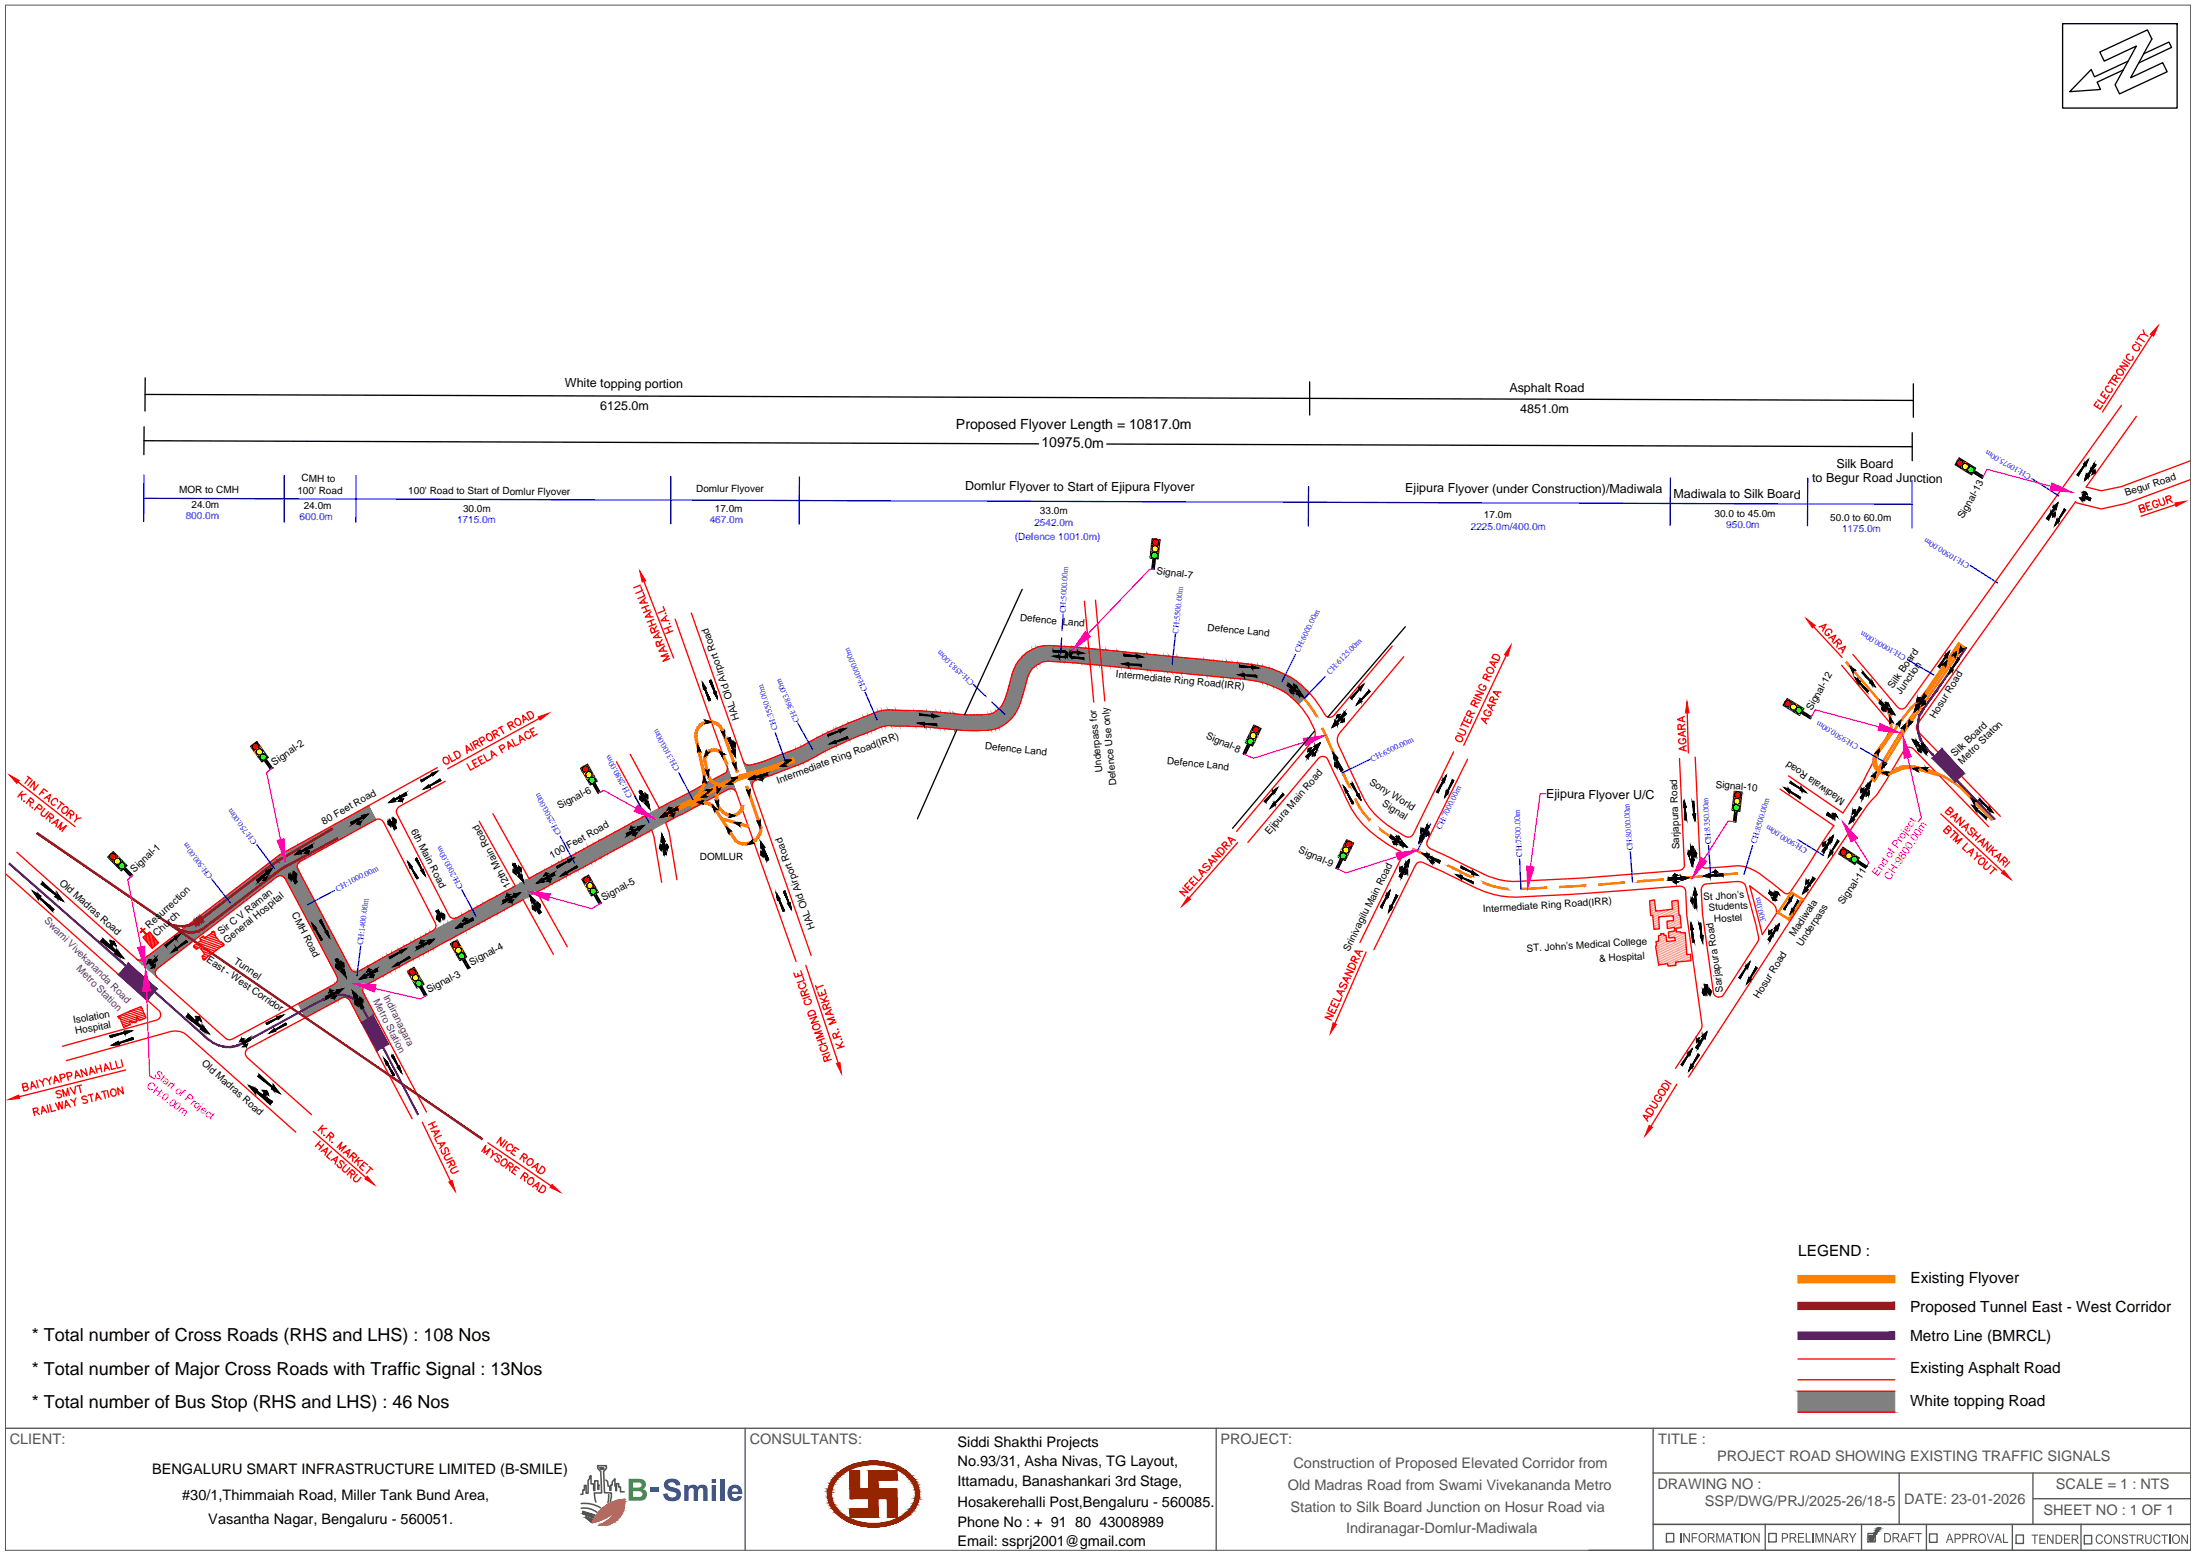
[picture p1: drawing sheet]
<svg xmlns="http://www.w3.org/2000/svg" width="420mm" height="297mm" viewBox="0 0 420 297" stroke-linecap="round" stroke-linejoin="round" font-family="sans-serif">
<defs><g id="words">
<g font-size="3.4">
<text x="6.1" y="256.3">* Total number of Cross Roads (RHS and LHS) : 108 Nos</text>
<text x="6.1" y="262.8">* Total number of Major Cross Roads with Traffic Signal : 13Nos</text>
<text x="6.1" y="269.2">* Total number of Bus Stop (RHS and LHS) : 46 Nos</text>
</g>
<g font-size="2.9">
<text x="343.7" y="240.1">LEGEND :</text>
<text x="365.2" y="245.3">Existing Flyover</text>
<text x="365.1" y="250.7">Proposed Tunnel East - West Corridor</text>
<text x="365.1" y="256.4">Metro Line (BMRCL)</text>
<text x="365.1" y="262.5">Existing Asphalt Road</text>
<text x="365.1" y="268.7">White topping Road</text>
</g>
<g font-size="2.8" fill="#545454">
<text x="233.3" y="276">PROJECT:</text>
<text x="1.8" y="276">CLIENT:</text>
<text x="143.3" y="276.1">CONSULTANTS:</text>
<text x="247.3" y="280.6">Construction of Proposed Elevated Corridor from</text>
<text x="317" y="276">TITLE :</text>
<text x="328.2" y="279.2">PROJECT ROAD SHOWING EXISTING TRAFFIC SIGNALS</text>
<text x="246.2" y="284.7">Old Madras Road from Swami Vivekananda Metro</text>
<text x="316.8" y="284.5">DRAWING NO :</text>
<text x="325.9" y="288">SSP/DWG/PRJ/2025-26/18-5</text>
<text x="364" y="287.6">DATE: 23-01-2026</text>
<text x="393" y="284.7">SCALE = 1 : NTS</text>
<text x="246.7" y="289.1">Station to Silk Board Junction on Hosur Road via</text>
<text x="257.3" y="293.1">Indiranagar-Domlur-Madiwala</text>
<text x="390.6" y="289.6">SHEET NO : 1 OF 1</text>
</g>
<g font-size="2.8">
<text x="29.1" y="281.7">BENGALURU SMART INFRASTRUCTURE LIMITED (B-SMILE)</text>
<text x="183" y="276.6">Siddi Shakthi Projects</text>
<text x="183" y="280.2">No.93/31, Asha Nivas, TG Layout,</text>
<text x="34.8" y="286.8">#30/1,Thimmaiah Road, Miller Tank Bund Area,</text>
<text x="183" y="284">Ittamadu, Banashankari 3rd Stage,</text>
<text x="183" y="288">Hosakerehalli Post,Bengaluru - 560085.</text>
<text x="39.8" y="291.4">Vasantha Nagar, Bengaluru - 560051.</text>
<text x="183" y="291.9">Phone No : + 91 80 43008989</text>
<text x="183" y="295.4">Email: ssprj2001@gmail.com</text>
</g>
<g font-size="2.7">
<text x="182.7" y="82">Proposed Flyover Length = 10817.0m</text>
<text x="199.1" y="85.5">10975.0m</text>
</g>
<g font-size="2.4">
<text x="108" y="74">White topping portion</text>
<text x="288.5" y="75">Asphalt Road</text>
<text x="114.8" y="78.4">6125.0m</text>
<text x="290.6" y="79">4851.0m</text>
<text x="351" y="89.4">Silk Board</text>
<text x="184.5" y="93.7">Domlur Flyover to Start of Ejipura Flyover</text>
<text x="268.6" y="94.1">Ejipura Flyover (under Construction)/Madiwala</text>
<text x="319.9" y="95.2">Madiwala to Silk Board</text>
<text x="346.4" y="92.2">to Begur Road Junction</text>
<text x="295.6" y="152.6">Ejipura Flyover U/C</text>
</g>
<g font-size="2.1" fill="#f0f">
<text x="359" y="167.7" transform="rotate(-56 359 167.7)">End of Project</text>
<text x="361.3" y="168.3" transform="rotate(-56 361.3 168.3)">CH:9800.00m</text>
<text x="27.9" y="207.7" transform="rotate(37 27.9 207.7)">CH:0.00m</text>
<text x="29.4" y="205.7" transform="rotate(37 29.4 205.7)">Start of Project</text>
</g>
<g font-size="1.9">
<text x="34.2" y="94.1">MOR to CMH</text>
<text x="56.8" y="94.4">100' Road</text>
<text x="57.6" y="92">CMH to</text>
<text x="78" y="94.4">100' Road to Start of Domlur Flyover</text>
<text x="133.1" y="94">Domlur Flyover</text>
<text x="406.4" y="94.9" transform="rotate(-19 406.4 94.9)">Begur Road</text>
<text x="36.6" y="97.2">24.0m</text>
<text x="58.1" y="97.4">24.0m</text>
<text x="88.5" y="97.8">30.0m</text>
<text x="136.6" y="97.9">17.0m</text>
<text x="198.8" y="98.3">33.0m</text>
<text x="283.7" y="99">17.0m</text>
<text x="327.7" y="98.8">30.0 to 45.0m</text>
<text x="349.9" y="99.6">50.0 to 60.0m</text>
<text x="375.3" y="99.3" transform="rotate(-60 375.3 99.3)">Signal-13</text>
<text x="221" y="109.7" transform="rotate(8 221 109.7)">Signal-7</text>
<text x="194.9" y="118.6" transform="rotate(5 194.9 118.6)">Defence Land</text>
<text x="230.8" y="120.5" transform="rotate(6 230.8 120.5)">Defence Land</text>
<text x="213.3" y="129.5" transform="rotate(5 213.3 129.5)">Intermediate Ring Road(IRR)</text>
<text x="361.9" y="131.7" transform="rotate(-55 361.9 131.7)">Silk Board</text>
<text x="141.4" y="137.4" transform="rotate(-109 141.4 137.4)">HAL Old Airport Road</text>
<text x="346.3" y="135.9" transform="rotate(-60 346.3 135.9)">Signal-12</text>
<text x="363.4" y="132.9" transform="rotate(-56 363.4 132.9)">Junction</text>
<text x="369.9" y="137.4" transform="rotate(-58 369.9 137.4)">Hosur Road</text>
<text x="188.2" y="143.3" transform="rotate(6 188.2 143.3)">Defence Land</text>
<text x="230.4" y="141.1" transform="rotate(24 230.4 141.1)">Signal-8</text>
<text x="52.4" y="146.3" transform="rotate(-34 52.4 146.3)">Signal-2</text>
<text x="148.7" y="149.8" transform="rotate(-20 148.7 149.8)">Intermediate Ring Road(IRR)</text>
<text x="210.7" y="147.5" transform="rotate(-96 210.7 147.5)">Underpass for</text>
<text x="223" y="146" transform="rotate(6 223 146)">Defence Land</text>
<text x="261.6" y="149.8" transform="rotate(32 261.6 149.8)">Sony World</text>
<text x="373.7" y="144.8" transform="rotate(-44 373.7 144.8)">Silk Board</text>
<text x="375.1" y="146.1" transform="rotate(-44 375.1 146.1)">Metro Staton</text>
<text x="107" y="154.7" transform="rotate(-28 107 154.7)">Signal-6</text>
<text x="213.4" y="150.1" transform="rotate(-96 213.4 150.1)">Defence Use only</text>
<text x="264.1" y="154" transform="rotate(32 264.1 154)">Signal</text>
<text x="327.9" y="150.6" transform="rotate(4 327.9 150.6)">Signal-10</text>
<text x="352.7" y="152.9" transform="rotate(-145 352.7 152.9)">Madiwala Road</text>
<text x="61.9" y="157.6" transform="rotate(-29 61.9 157.6)">80 Feet Road</text>
<text x="78.6" y="158.8" transform="rotate(63 78.6 158.8)">6th Main Road</text>
<text x="242.6" y="159.6" transform="rotate(-49 242.6 159.6)">Ejipura Main Road</text>
<text x="25.6" y="166.8" transform="rotate(-43 25.6 166.8)">Signal-1</text>
<text x="105.5" y="164.1" transform="rotate(-29 105.5 164.1)">100 Feet Road</text>
<text x="133.8" y="164.3">DOMLUR</text>
<text x="248.1" y="162.9" transform="rotate(23 248.1 162.9)">Signal-9</text>
<text x="321" y="162.3" transform="rotate(-92 321 162.3)">Sarjapura Road</text>
<text x="11.2" y="168.9" transform="rotate(42 11.2 168.9)">Old Madras Road</text>
<text x="97.7" y="169.4" transform="rotate(-118 97.7 169.4)">12th Main Road</text>
<text x="115.3" y="172.2" transform="rotate(-28 115.3 172.2)">Signal-5</text>
<text x="325.7" y="172.1" transform="rotate(-4 325.7 172.1)">St Jhon's</text>
<text x="352.3" y="173.1" transform="rotate(-55 352.3 173.1)">Signal-11</text>
<text x="28.5" y="177.5" transform="rotate(-43 28.5 177.5)">Resurrection</text>
<text x="30" y="179.1" transform="rotate(-43 30 179.1)">Church</text>
<text x="42.3" y="178.8" transform="rotate(-39 42.3 178.8)">Sir C V Raman</text>
<text x="55.7" y="174.8" transform="rotate(63 55.7 174.8)">CMH Road</text>
<text x="155.8" y="177.4" transform="rotate(-110 155.8 177.4)">HAL Old Airport Road</text>
<text x="283.5" y="174.4" transform="rotate(-4 283.5 174.4)">Intermediate Ring Road(IRR)</text>
<text x="326.6" y="174.1" transform="rotate(-4 326.6 174.1)">Students</text>
<text x="327.7" y="176.3" transform="rotate(-4 327.7 176.3)">Hostel</text>
<text x="343.1" y="179.2" transform="rotate(-57 343.1 179.2)">Madiwala</text>
<text x="39.4" y="183.7" transform="rotate(35 39.4 183.7)">East - West Corridor</text>
<text x="43.3" y="180.4" transform="rotate(-39 43.3 180.4)">General Hospital</text>
<text x="44.6" y="184" transform="rotate(34 44.6 184)">Tunnel</text>
<text x="90.2" y="184.6" transform="rotate(-28 90.2 184.6)">Signal-4</text>
<text x="257.9" y="181.9" transform="rotate(-63 257.9 181.9)">Srinivagilu Main Road</text>
<text x="291.8" y="181.9" transform="rotate(-3 291.8 181.9)">ST. John's Medical College</text>
<text x="305.8" y="183.9" transform="rotate(-4 305.8 183.9)">&amp; Hospital</text>
<text x="344.4" y="181" transform="rotate(-57 344.4 181)">Underpass</text>
<text x="82" y="189.8" transform="rotate(-28 82 189.8)">Signal-3</text>
<text x="329.4" y="189.6" transform="rotate(-98 329.4 189.6)">Sarjapura Road</text>
<text x="336.2" y="191" transform="rotate(-58 336.2 191)">Hosur Road</text>
<text x="14.1" y="195.6" transform="rotate(-10 14.1 195.6)">Isolation</text>
<text x="14.5" y="197.7" transform="rotate(-10 14.5 197.7)">Hospital</text>
<text x="38.4" y="203.4" transform="rotate(42 38.4 203.4)">Old Madras Road</text>
</g>
<g font-size="1.9" fill="#00f">
<text x="35.5" y="99.2">800.0m</text>
<text x="57.3" y="99.4">600.0m</text>
<text x="87.4" y="99.9">1715.0m</text>
<text x="135.7" y="99.9">467.0m</text>
<text x="197.7" y="100.6">2542.0m</text>
<text x="281.2" y="101.3">2225.0m/400.0m</text>
<text x="330" y="100.8">950.0m</text>
<text x="352.1" y="101.6">1175.0m</text>
<text x="194" y="103.2">(Defence 1001.0m)</text>
</g>
<g font-size="1.9" fill="#642165">
<text x="8.4" y="176.1" transform="rotate(45 8.4 176.1)">Swami Vivekananda Road</text>
<text x="14.5" y="185.3" transform="rotate(45 14.5 185.3)">Metro Station</text>
<text x="71.3" y="191.3" transform="rotate(63 71.3 191.3)">Metro Station</text>
<text x="73.2" y="190.5" transform="rotate(63 73.2 190.5)">Indiranagara</text>
</g>
<g font-size="1.6" fill="#00f">
<text x="388.3" y="90.8" transform="rotate(-150 388.3 90.8)">CH:10975.00m</text>
<text x="376.6" y="107.7" transform="rotate(-150 376.6 107.7)">CH:10500.00m</text>
<text x="203.7" y="117.2" transform="rotate(-87 203.7 117.2)">CH:5000.00m</text>
<text x="225.2" y="121.1" transform="rotate(-84 225.2 121.1)">CH:5500.00m</text>
<text x="248.3" y="124.8" transform="rotate(-63 248.3 124.8)">CH:6000.00m</text>
<text x="364.4" y="125.4" transform="rotate(-150 364.4 125.4)">CH:10000.00m</text>
<text x="165.8" y="132" transform="rotate(-113 165.8 132)">CH:4000.00m</text>
<text x="186.3" y="130.3" transform="rotate(-137 186.3 130.3)">CH:4583.00m</text>
<text x="254.2" y="129" transform="rotate(-47 254.2 129)">CH:6125.00m</text>
<text x="152.8" y="137.8" transform="rotate(-113 152.8 137.8)">CH:3683.00m</text>
<text x="148.7" y="139.3" transform="rotate(-109 148.7 139.3)">CH:3550.00m</text>
<text x="355.4" y="142.3" transform="rotate(-150 355.4 142.3)">CH:9500.00m</text>
<text x="129.9" y="147" transform="rotate(-119 129.9 147)">CH:3100.00m</text>
<text x="262.3" y="145.6" transform="rotate(-26 262.3 145.6)">CH:6500.00m</text>
<text x="120.9" y="152.1" transform="rotate(-119 120.9 152.1)">CH:2880.00m</text>
<text x="49.2" y="160.9" transform="rotate(-127 49.2 160.9)">CH:750.00m</text>
<text x="107.3" y="159.3" transform="rotate(-118 107.3 159.3)">CH:2500.00m</text>
<text x="275.4" y="158.6" transform="rotate(-64 275.4 158.6)">CH:7000.00m</text>
<text x="327.1" y="161.4" transform="rotate(-94 327.1 161.4)">CH:8350.00m</text>
<text x="335.7" y="161.4" transform="rotate(-74 335.7 161.4)">CH:8500.00m</text>
<text x="40.7" y="167.5" transform="rotate(-127 40.7 167.5)">CH:500.00m</text>
<text x="290.9" y="163.7" transform="rotate(-93 290.9 163.7)">CH:7500.00m</text>
<text x="312.1" y="162.6" transform="rotate(-94 312.1 162.6)">CH:8000.00m</text>
<text x="345.6" y="162.3" transform="rotate(-148 345.6 162.3)">CH:9000.00m</text>
<text x="64.5" y="170.4" transform="rotate(-28 64.5 170.4)">CH:1000.00m</text>
<text x="88.5" y="169.5" transform="rotate(-119 88.5 169.5)">CH:2000.00m</text>
<text x="337.6" y="176" transform="rotate(-105 337.6 176)">300.0m</text>
<text x="69.4" y="180.7" transform="rotate(-83 69.4 180.7)">CH:1400.00m</text>
</g>
</g></defs>
<!-- layer: 0 -->
<g fill="#808080" stroke="#808080" stroke-width=".19">
<path d="M57 191.9l.1-.1 1.3 2.7z"/>
<path d="M64.5 187.6l1.3 3z"/>
<path d="M65.2 188.1l1.2 2.7z"/>
<path d="M66.3 190.1l.5 1.1-.6-.9z"/>
<path d="M69.5 189.8l2.1 4-.2 .2z"/>
<path d="M50.3 165.8l.3-.2 1.3 2.8z"/>
<path d="M62.5 183l.9 1.7z"/>
<path d="M62.7 182.9l1.7 3.7z"/>
<path d="M67 188.5l.5 1.1-1.2 .6z"/>
<path d="M56.9 166.1l4.8 8.9 2.7 7.2z"/>
<path d="M76.3 181.4l.9-.5 .3 3.2z"/>
<path d="M107.5 164.5l.7 1.3z"/>
<path d="M107.5 164.5l1.3 2.7z"/>
<path d="M122.8 156.2l1.3 2.7z"/>
<path d="M123.5 155.8l2.9-1.5-1.6 4.2z"/>
<path d="M158.7 139.8l.8-.4 .4 3.1z"/>
<path d="M127.4 156l.5 .9z"/>
<path d="M140 149.5l.2 .3z"/>
<path d="M139.1 146.7l.2 .9z"/>
<path d="M171.3 135.8l1.4 3z"/>
<path d="M179 136.1l1.5 3.2z"/>
<path d="M182.4 139.2l.1 .2h-.1z"/>
<path d="M182.2 136.4l.2 .5z"/>
<path d="M219.3 127.4l.3 .7h-.3z"/>
<path d="M218.2 124.9l1 .1 .1 2.4z"/>
<path d="M234.3 127.6l.9 2-1.4-.1z"/>
<path d="M232.4 126.3l1.4 .1v3.1z"/>
<path d="M244.6 128.4l2.2 4.9z"/>
<path d="M248.9 131.1l1.1 1-.2 1z"/>
<path d="M55 162.6l.2-.2 1.7 3.6z"/>
<path d="M64.1 157.5l6.3-3.5-5.1 6.3z"/>
<path d="M26.1 183.3l.2 .1z"/>
<path d="M29.7 186.4l.1 .2z"/>
<path d="M28.8 182.4l21.5-16.6-20.2 19.3z"/>
<path d="M57.1 191.8l1.3 2.7 4.9-6zM63.3 188.5l1.2 2.7-6.1 3.3z"/>
<path d="M63.3 188.5l1.2 2.7-.5-3.1zM64 188.1l1.3 2.7-.8 .4z"/>
<path d="M64 188.1l1.3 2.7-1.2-2.8zM64.1 188l1.3 2.8h-.1z"/>
<path d="M64.1 188l1.3 2.8-1.2-2.8zM64.2 188l1.2 2.8z"/>
<path d="M64.2 187.9l1.3 2.8zM64.2 187.9l1.3 2.8z"/>
<path d="M64.3 187.8l-.1 .1 1.3 2.8zM64.3 187.8l1.3 2.8-.1 .1zM64.3 187.8l1.3 2.8zM64.3 187.8l1.3 2.8z"/>
<path d="M64.5 187.6l-.2 .2 1.3 2.8zM64.5 187.6l1.3 3h-.2zM64.5 187.6l1.4 3z"/>
<path d="M64.5 187.5v.1l1.4 3zM64.5 187.5l1.5 3.1h-.1z"/>
<path d="M64.5 187.4l1.5 3.2zM64.5 187.4l1.5 3.2z"/>
<path d="M64.5 187.3l1.5 3.3zM64.5 187.3l1.6 3.4z"/>
<path d="M64.5 187.2l1.6 3.5zM64.5 187.2l1.7 3.5z"/>
<path d="M64.5 187.1l1.7 3.6zM64.5 187.1l1.7 3.6z"/>
<path d="M64.5 186.9l1.7 3.8zM64.5 186.9l1.8 3.8zM64.5 186.9l1.8 3.8zM64.5 186.9l1.8 3.8z"/>
<path d="M64.5 186.7l1.8 4zM64.5 186.7l1.8 4z"/>
<path d="M64.5 186.7l1.8 4zM65.2 188.1l1.2 2.7z"/>
<path d="M66.1 189.9l.3 .9 .2 .1zM66.1 189.9l.7 1.2z"/>
<path d="M66.4 189.9l-.1 .2 .5 1.1zM66.4 189.9l2.4 5-2-3.7z"/>
<path d="M66.4 189.8l2.4 5.1zM66.4 189.8l2.6 5.6z"/>
<path d="M66.4 189.8l2.6 5.6-.1-6.7zM68.9 188.7l2.5 5.3-2.4 1.4z"/>
<path d="M50.6 165.6l1.3 2.8-.3-3.6zM51.6 164.8l1.3 2.8-1 .8z"/>
<path d="M51.6 164.8l1.3 2.8-1.1-2.9zM51.8 164.7l1.3 2.8-.2 .1z"/>
<path d="M51.8 164.7l1.3 2.8-1.1-3zM52 164.5l1.3 2.9-.2 .1z"/>
<path d="M52 164.5l1.3 2.9-1.2-3zM52.1 164.4l1.4 3h-.2z"/>
<path d="M52.1 164.4l1.4 3-1.2-3.1zM52.3 164.3l1.4 3.1h-.2z"/>
<path d="M52.3 164.3l1.4 3.1-1.3-3.2zM52.4 164.2l1.5 3.2h-.2z"/>
<path d="M52.4 164.2l1.5 3.2-1.4-3.3zM52.5 164.1l1.6 3.4-.2-.1z"/>
<path d="M52.5 164.1l1.6 3.4zM52.6 164.1l1.7 3.5-.2-.1z"/>
<path d="M52.6 164.1l1.7 3.5zM52.6 164l1.8 3.8z"/>
<path d="M52.6 164l1.8 3.8zM52.7 164l1.8 3.9z"/>
<path d="M52.7 164l1.8 3.9-1.4-4.2zM53.1 163.7l5.9 12.7-4.5-8.5z"/>
<path d="M53.1 163.7l5.9 12.7-5.6-13zM53.4 163.4l9.1 19.6-3.5-6.6z"/>
<path d="M53.4 163.4l9.1 19.6zM53.5 163.4l9 19.6z"/>
<path d="M62.6 183l.8 1.7zM62.7 182.9l1.7 3.7-1-1.9zM62.7 182.9l1.8 3.8z"/>
<path d="M62.7 182.9l1.8 3.8-1.6-3.9zM62.9 182.8l3.4 7.4-1.8-3.5z"/>
<path d="M53.5 163.4l9.1 19.6-7.6-20.4zM55 162.6l9.2 19.6-1.6 .8z"/>
<path d="M55 162.6l9.2 19.6-7.3-16.1zM56.9 166.1l7.5 16.1h-.2z"/>
<path d="M56.9 166.1l7.5 16.1zM56.9 166.1l7.5 16.1z"/>
<path d="M61.7 175l2.7 7.2 .5-.3zM61.7 175l3.5 6.7-.3 .2z"/>
<path d="M62.9 182.8l3.4 7.4-1.1-8.5zM65.2 181.7l2.4 5.2-1.3 3.3z"/>
<path d="M65.2 181.7l2.4 5.2-.6-1.7zM67 185.2l.8 1.5-.2 .2z"/>
<path d="M67.2 185.4l.6 1.3zM67 185.2l.8 1.5z"/>
<path d="M67.2 185.4l.6 1.3zM67.3 185.5l.5 1.2z"/>
<path d="M67.3 185.5l.5 1.1zM67.4 185.6l.4 1z"/>
<path d="M67.4 185.6l.4 .9-.2-.8zM67.6 185.7l.2 .8z"/>
<path d="M67.6 185.7l.3 .7-.1-.6zM67.8 185.8l.2 .4-.1 .2z"/>
<path d="M67.8 185.8l.2 .4-.1-.4zM67.9 185.8l.1 .4z"/>
<path d="M68.1 185.8l-.1 .2zM67.9 185.8h.2l-.1 .2z"/>
<path d="M68.1 185.8l-1.1 2.7 .5 1.1zM68.1 185.8l1.3 2.8-1.9 1z"/>
<path d="M68.1 185.8l1.3 2.8-1.1-2.8zM68.3 185.8l1.3 2.7-.2 .1z"/>
<path d="M68.3 185.8l1.3 2.7-1.1-2.8zM68.5 185.7l1.3 2.7-.2 .1z"/>
<path d="M68.6 185.6l-.1 .1 1.3 2.7zM68.6 185.6l1.2 2.8z"/>
<path d="M68.6 185.6l1.3 2.7 .4-3.6zM70.3 184.7l1.3 2.7-1.7 .9zM70.3 184.7l1.3 2.7zM70.3 184.7l1.3 2.7z"/>
<path d="M70.3 184.7l1.3 2.7-1.1-2.8zM70.5 184.6l1.3 2.7-.2 .1z"/>
<path d="M70.5 184.6l1.3 2.7-.1-3.4zM71.7 183.9l1.3 2.7-1.2 .7z"/>
<path d="M71.7 183.9l1.3 2.7-1-2.8zM72 183.8l1.2 2.7-.2 .1z"/>
<path d="M72 183.8l1.2 2.7-.1-3.4zM73.1 183.1l1.3 2.7-1.2 .7z"/>
<path d="M73.1 183.1l1.3 2.7-1.1-2.8zM73.3 183l1.3 2.7-.2 .1z"/>
<path d="M73.3 183l1.3 2.7-.6-3.1zM74 182.6l1.3 2.7-.7 .4z"/>
<path d="M74 182.6l1.3 2.7-1.1-2.8zM74.2 182.5l1.3 2.8h-.2z"/>
<path d="M74.2 182.5l1.3 2.8-.6-3.2zM74.9 182.1l1.3 2.8-.7 .4z"/>
<path d="M74.9 182.1l1.3 2.8-1.1-2.8zM75.1 182.1l1.3 2.7-.2 .1z"/>
<path d="M75.1 182.1l1.3 2.7-.3-3.3zM76.1 181.5l1.3 2.7-1 .6z"/>
<path d="M76.1 181.5l1.3 2.7-1.1-2.8zM76.3 181.4l1.2 2.7-.1 .1z"/>
<path d="M77.2 180.9l.3 3.2 1-.5zM77.2 180.9l1.5 2.6-.2 .1z"/>
<path d="M77.2 180.9l.2-.1zM77.2 180.9l.2-.1 1.3 2.7z"/>
<path d="M77.4 180.8l1.3 2.7-1.2-2.8zM77.5 180.7l1.3 2.7-.1 .1z"/>
<path d="M77.5 180.7l1.3 2.7-1.1-2.8zM77.7 180.6l1.3 2.7-.2 .1z"/>
<path d="M77.7 180.6l1.3 2.7-.4-3.1zM78.6 180.2l1.3 2.7-.9 .4z"/>
<path d="M78.6 180.2l1.3 2.7-1.2-2.8zM78.7 180.1l1.3 2.7-.1 .1z"/>
<path d="M78.7 180.1l1.3 2.7-.6-3.1zM79.4 179.7l1.3 2.8-.7 .3z"/>
<path d="M79.4 179.7l1.3 2.8-1.1-2.9zM79.6 179.6l1.2 2.8-.1 .1z"/>
<path d="M79.6 179.6l1.2 2.8-.4-3.2zM80.4 179.2l1.3 2.7-.9 .5z"/>
<path d="M80.4 179.2l1.3 2.7-1.2-2.8zM80.5 179.1l1.3 2.7-.1 .1z"/>
<path d="M80.5 179.1l1.3 2.7-.4-3.2zM81.4 178.6l1.2 2.8-.8 .4z"/>
<path d="M81.4 178.6l1.2 2.8-1.1-2.8zM81.5 178.6l1.3 2.7-.2 .1z"/>
<path d="M81.5 178.6l1.3 2.7-.6-3.1zM82.2 178.2l1.3 2.7-.7 .4z"/>
<path d="M82.2 178.2l1.3 2.7-1.1-2.8zM82.4 178.1l1.3 2.7-.2 .1z"/>
<path d="M82.4 178.1l1.3 2.7-.9-2.9zM82.8 177.9l1.3 2.7-.4 .2z"/>
<path d="M82.8 177.9l1.3 2.7-.8-3zM83.3 177.6l1.2 2.7-.4 .3z"/>
<path d="M83.3 177.6l1.2 2.7 .3-3.5zM84.8 176.8l1.3 2.7-1.6 .8z"/>
<path d="M84.8 176.8l1.3 2.7-.4-3.1zM85.7 176.4l1.2 2.7-.8 .4z"/>
<path d="M85.7 176.4l1.2 2.7 .2-3.5zM87.1 175.6l1.3 2.7-1.5 .8z"/>
<path d="M87.1 175.6l1.3 2.7-1.1-2.9zM87.3 175.4l1.2 2.8-.1 .1z"/>
<path d="M87.3 175.4l1.2 2.8-.9-2.9zM87.6 175.3l1.2 2.7-.3 .2z"/>
<path d="M87.6 175.3l1.2 2.7-1.1-2.8zM87.7 175.2l1.3 2.7-.2 .1z"/>
<path d="M87.7 175.2l1.3 2.7-.7-3zM88.3 174.9l1.3 2.7-.6 .3z"/>
<path d="M88.3 174.9l1.3 2.7-1.1-2.8zM88.5 174.8l1.3 2.7-.2 .1z"/>
<path d="M88.5 174.8l1.3 2.7-.2-3.3zM89.6 174.2l1.3 2.7-1.1 .6z"/>
<path d="M89.6 174.2l1.3 2.7-1.1-2.8zM89.8 174.1l1.3 2.7-.2 .1z"/>
<path d="M89.8 174.1l1.3 2.7-.9-2.9zM90.2 173.9l1.2 2.7-.3 .2z"/>
<path d="M90.2 173.9l1.2 2.7-1.1-2.8zM90.3 173.8l1.3 2.7-.2 .1z"/>
<path d="M90.3 173.8l1.3 2.7-.3-3.2zM91.3 173.3l1.2 2.7-.9 .5z"/>
<path d="M91.3 173.3l1.2 2.7-1.1-2.8zM91.4 173.2l1.3 2.7-.2 .1z"/>
<path d="M91.4 173.2l1.3 2.7-.4-3.2zM92.3 172.7l1.3 2.8-.9 .4z"/>
<path d="M92.3 172.7l1.3 2.8-1.2-2.9zM92.4 172.6l1.3 2.7-.1 .2z"/>
<path d="M92.4 172.6l1.3 2.7-.2-3.3zM93.5 172l1.3 2.8-1.1 .5z"/>
<path d="M93.5 172l1.3 2.8-1.1-2.8zM93.7 172l1.3 2.7-.2 .1z"/>
<path d="M93.7 172l1.3 2.7-.1-3.4zM94.9 171.3l1.3 2.7-1.2 .7z"/>
<path d="M94.9 171.3l1.3 2.7-1.1-2.8zM95.1 171.2l1.2 2.7-.1 .1z"/>
<path d="M95.1 171.2l1.2 2.7 .1-3.4zM96.4 170.5l1.3 2.7-1.4 .7z"/>
<path d="M96.4 170.5l1.3 2.7-1.1-2.8zM96.6 170.4l1.3 2.7-.2 .1z"/>
<path d="M96.6 170.4l1.3 2.7 .1-3.5zM98 169.6l1.3 2.7-1.4 .8z"/>
<path d="M98 169.6l1.3 2.7-1.1-2.8zM98.2 169.5l1.3 2.8h-.2z"/>
<path d="M98.2 169.5l1.3 2.8-.1-3.4zM99.4 168.9l1.3 2.7-1.2 .7z"/>
<path d="M99.4 168.9l1.3 2.7-1.1-2.9zM99.6 168.7l1.3 2.8-.2 .1z"/>
<path d="M99.6 168.7l1.3 2.8-.5-3.2zM100.4 168.3l1.3 2.7-.8 .5z"/>
<path d="M100.4 168.3l1.3 2.7-1.1-2.8zM100.6 168.2l1.3 2.7-.2 .1z"/>
<path d="M100.6 168.2l1.3 2.7 .7-3.8zM102.6 167.1l1.2 2.8-1.9 1z"/>
<path d="M102.6 167.1l1.2 2.8-1.1-2.9zM102.7 167l1.3 2.8-.2 .1z"/>
<path d="M102.7 167l1.3 2.8 .1-3.5zM104.1 166.3l1.3 2.7-1.4 .8z"/>
<path d="M104.1 166.3l1.3 2.7-1.1-2.8zM104.3 166.2l1.3 2.7-.2 .1z"/>
<path d="M104.3 166.2l1.3 2.7-.1-3.3zM105.5 165.6l1.2 2.7-1.1 .6z"/>
<path d="M105.5 165.6l1.2 2.7-1.1-2.8zM105.6 165.5l1.3 2.7-.2 .1z"/>
<path d="M105.6 165.5l1.3 2.7-.1-3.4zM106.8 164.8l1.3 2.8-1.2 .6z"/>
<path d="M106.8 164.8l1.3 2.8-1.2-2.8zM106.9 164.8l1.3 2.7-.1 .1z"/>
<path d="M106.9 164.8l1.3 2.7-.7-3zM107.5 164.5l1.3 2.7-.6 .3z"/>
<path d="M108.2 165.8l.6 1.4zM108.2 165.8l.7 1.4z"/>
<path d="M107.6 164.5l.6 1.3zM107.6 164.5l1.3 2.7z"/>
<path d="M107.6 164.5l1.3 2.7-1.2-2.8zM107.7 164.4l1.3 2.7-.1 .1z"/>
<path d="M107.7 164.4l1.3 2.7v-3.4zM109 163.7l1.3 2.7-1.3 .7z"/>
<path d="M109 163.7l1.3 2.7-1.1-2.8zM109.2 163.6l1.2 2.7-.1 .1z"/>
<path d="M109.2 163.6l1.2 2.7-.3-3.1zM110.1 163.2l1.2 2.7-.9 .4z"/>
<path d="M110.1 163.2l1.2 2.7-1.1-2.9zM110.2 163l1.3 2.8-.2 .1z"/>
<path d="M110.2 163l1.3 2.8 .1-3.5zM111.6 162.3l1.2 2.7-1.3 .8z"/>
<path d="M111.6 162.3l1.2 2.7-1.1-2.8zM111.7 162.2l1.3 2.7-.2 .1z"/>
<path d="M111.7 162.2l1.3 2.7-.7-3zM112.3 161.9l1.3 2.7-.6 .3z"/>
<path d="M112.3 161.9l1.3 2.7-1.1-2.8zM112.5 161.8l1.3 2.7-.2 .1z"/>
<path d="M112.5 161.8l1.3 2.7-.4-3.2zM113.4 161.3l1.3 2.7-.9 .5z"/>
<path d="M113.4 161.3l1.3 2.7-1.1-2.8zM113.6 161.2l1.3 2.7-.2 .1z"/>
<path d="M113.6 161.2l1.3 2.7-.3-3.2zM114.6 160.7l1.3 2.7-1 .5z"/>
<path d="M114.6 160.7l1.3 2.7-1.1-2.8zM114.8 160.6l1.2 2.7-.1 .1z"/>
<path d="M114.8 160.6l1.2 2.7-.1-3.4zM115.9 159.9l1.3 2.7-1.2 .7z"/>
<path d="M115.9 159.9l1.3 2.7-1.1-2.7zM116.1 159.9l1.2 2.7h-.1z"/>
<path d="M116.1 159.9l1.2 2.7 .2-3.5zM117.5 159.1l1.3 2.7-1.5 .8z"/>
<path d="M117.5 159.1l1.3 2.7-1.1-2.8zM117.7 159l1.2 2.7-.1 .1z"/>
<path d="M117.7 159l1.2 2.7 .6-3.7zM119.5 158l1.2 2.7-1.8 1z"/>
<path d="M119.5 158l1.2 2.7-1.1-2.8zM119.6 157.9l1.3 2.8h-.2z"/>
<path d="M119.6 157.9l1.3 2.8 .1-3.5zM121 157.2l1.2 2.7-1.3 .8z"/>
<path d="M121 157.2l1.2 2.7-1.1-2.8zM121.1 157.1l1.3 2.7-.2 .1z"/>
<path d="M121.1 157.1l1.3 2.7 .3-3.5zM122.7 156.3l1.2 2.7-1.5 .8z"/>
<path d="M122.7 156.3l1.2 2.7-1.1-2.8zM122.8 156.2l1.3 2.7-.2 .1zM122.8 156.2l1.3 2.7z"/>
<path d="M122.8 156.2l1.3 2.7-1.1-2.8zM123 156.1l1.3 2.7-.2 .1z"/>
<path d="M123 156.1l1.3 2.7-1-2.9zM123.3 155.9l1.3 2.7-.3 .2z"/>
<path d="M123.3 155.9l1.3 2.7-1.1-2.8zM123.5 155.8l1.3 2.7-.2 .1z"/>
<path d="M126.4 154.3l-1.6 4.2 2.9-1.5zM126.4 154.3l1.5 2.6-.2 .1z"/>
<path d="M143.7 150.1l.1 .4zM143.7 150.1l.1 .4z"/>
<path d="M143.5 149.4l.2 .9zM143.5 149.4l.2 .9z"/>
<path d="M143.1 148.5l.6 1.6zM143.1 148.5l.7 1.4-.1 .2z"/>
<path d="M142.7 147.2l1.1 2.7zM142.7 147.2l1.1 2.5v.2z"/>
<path d="M142.1 145.7l1.7 4zM142.1 145.7l1.8 3.8-.1 .2z"/>
<path d="M142.1 145.7l1.8 3.8zM142.1 145.7l1.8 3.8z"/>
<path d="M142.1 145.7l1.8 3.8zM142.2 145.8l1.8 3.7z"/>
<path d="M142.2 145.8l1.8 3.7zM142.4 146l1.6 3.5z"/>
<path d="M142.4 146l1.6 3.4-1.5-3.3zM142.5 146.1l1.5 3.3zM142.5 146.1l1.5 3.3zM142.5 146.1l1.5 3.3z"/>
<path d="M142.5 146.1l1.5 3.3-1.3-3.2zM142.7 146.2l1.4 3.1-.1 .1z"/>
<path d="M142.7 146.2l1.4 3.1zM142.8 146.2l1.3 3.1z"/>
<path d="M142.8 146.2l1.4 3-1.3-2.9zM142.9 146.3l1.3 2.9z"/>
<path d="M142.9 146.3l1.4 2.9-1.3-2.9zM143 146.3l1.3 2.9z"/>
<path d="M143 146.3l1.3 2.8zM143.1 146.3l1.2 2.8z"/>
<path d="M143.1 146.3l1.3 2.8-1.2-2.8zM143.2 146.3l1.4 2.8h-.2z"/>
<path d="M143.2 146.3l1.4 2.8zM143.3 146.3l1.3 2.8z"/>
<path d="M143.3 146.3l1.3 2.8zM143.4 146.3l1.3 2.8z"/>
<path d="M143.4 146.3l1.3 2.8-1.1-2.9zM143.6 146.2l1.3 2.8-.2 .1z"/>
<path d="M143.6 146.2l1.3 2.8zM143.7 146.2l1.3 2.8z"/>
<path d="M143.7 146.2l1.3 2.8-1-2.9zM144 146.1l1.3 2.8-.3 .1z"/>
<path d="M144 146.1l1.3 2.8-1.2-2.8zM144.1 146.1l1.3 2.7-.1 .1z"/>
<path d="M144.1 146.1l1.3 2.7zM144.2 146.1l1.2 2.7z"/>
<path d="M144.2 146.1l1.3 2.7-1-2.8zM144.5 146l1.3 2.7-.3 .1z"/>
<path d="M144.5 146l1.3 2.7-1.2-2.7zM144.6 146l1.3 2.7h-.1z"/>
<path d="M144.6 146l1.3 2.7zM144.7 145.9l1.2 2.8z"/>
<path d="M144.7 145.9l1.3 2.8-1-2.9zM145 145.8l1.2 2.8-.2 .1z"/>
<path d="M145 145.8l1.2 2.8zM145.1 145.8l1.1 2.8z"/>
<path d="M145.1 145.8l1.2 2.7-.9-2.8zM145.4 145.7l1.3 2.7-.4 .1z"/>
<path d="M145.4 145.7l1.3 2.7-1-2.8zM145.7 145.6l1.3 2.7-.3 .1z"/>
<path d="M145.7 145.6l1.3 2.7-.8-2.9zM146.2 145.4l1.2 2.8-.4 .1z"/>
<path d="M146.2 145.4l1.2 2.8-1-2.8zM146.4 145.4l1.3 2.7-.3 .1z"/>
<path d="M146.4 145.4l1.3 2.7 1.3-3.8zM149 144.3l1.3 2.8-2.6 1z"/>
<path d="M149 144.3l1.3 2.8-1-2.9zM149.3 144.2l1.3 2.8-.3 .1z"/>
<path d="M149.3 144.2l1.3 2.8-.9-2.9zM149.7 144.1l1.3 2.7-.4 .2z"/>
<path d="M149.7 144.1l1.3 2.7-1.1-2.8zM149.9 144l1.3 2.7-.2 .1z"/>
<path d="M149.9 144l1.3 2.7-.8-2.9zM150.4 143.8l1.3 2.7-.5 .2z"/>
<path d="M150.4 143.8l1.3 2.7-1.1-2.7zM150.6 143.8l1.3 2.7h-.2z"/>
<path d="M150.6 143.8l1.3 2.7zM150.7 143.7l1.2 2.8z"/>
<path d="M150.7 143.7l1.3 2.7-1.1-2.8zM150.9 143.6l1.3 2.7-.2 .1z"/>
<path d="M150.9 143.6l1.3 2.7-1-2.7zM151.2 143.6l1.2 2.7h-.2z"/>
<path d="M151.2 143.6l1.2 2.7-1-2.8zM151.4 143.5l1.2 2.7-.2 .1z"/>
<path d="M151.4 143.5l1.2 2.7-.4-3.1zM152.2 143.1l1.2 2.8-.8 .3z"/>
<path d="M152.2 143.1l1.2 2.8-1.1-2.8zM152.3 143.1l1.3 2.7-.2 .1z"/>
<path d="M152.3 143.1l1.3 2.7-.5-3.1zM153.1 142.7l1.2 2.8-.7 .3z"/>
<path d="M153.1 142.7l1.2 2.8-1.1-2.8zM153.2 142.7l1.3 2.7-.2 .1z"/>
<path d="M153.2 142.7l1.3 2.7 .1-3.5zM154.6 141.9l1.3 2.7-1.4 .8z"/>
<path d="M154.6 141.9l1.3 2.7-1.2-2.8zM154.7 141.8l1.3 2.8h-.1z"/>
<path d="M154.7 141.8l1.3 2.8zM154.8 141.8l1.2 2.8z"/>
<path d="M154.8 141.8l1.2 2.7-1.1-2.8zM154.9 141.7l1.3 2.7-.2 .1z"/>
<path d="M154.9 141.7l1.3 2.7v-3.4zM156.2 141l1.3 2.7-1.3 .7z"/>
<path d="M156.2 141l1.3 2.7-1.1-2.8zM156.4 140.9l1.3 2.7-.2 .1z"/>
<path d="M156.4 140.9l1.3 2.7-.4-3.1zM157.3 140.5l1.2 2.7-.8 .4z"/>
<path d="M157.3 140.5l1.2 2.7zM157.3 140.5l1.3 2.7z"/>
<path d="M157.3 140.5l1.3 2.7-.4-3.2zM158.2 140l1.3 2.7-.9 .5z"/>
<path d="M158.2 140l1.3 2.7zM158.2 140l1.3 2.7z"/>
<path d="M158.2 140l1.3 2.7-.8-2.9zM158.7 139.8l1.2 2.7-.4 .2z"/>
<path d="M159.5 139.4l.4 3.1-.1-2.2zM159.5 139.4l.3-.1v1z"/>
<path d="M126.4 154.3l.1-.1zM126.4 154.3l.1-.1 .7 1.4z"/>
<path d="M126.5 154.2l.7 1.4 .9-2.3zM128.1 153.3l.7 1.4-1.6 .9z"/>
<path d="M127.5 156l.4 .9 1.1-1.8zM129 155.1l.5 .9-1.6 .9z"/>
<path d="M128.1 153.3l.7 1.4 .3-1.8zM129.1 152.9l.6 1.3-.9 .5z"/>
<path d="M129 155.1l.5 .9 .5-1.4zM130 154.6l.5 1-1 .4z"/>
<path d="M129.1 152.9l.6 1.3 2.5-2.9zM132.2 151.3l.6 1.2-3.1 1.7z"/>
<path d="M130 154.6l.5 1 2.7-2.7zM130.5 155.6l2.7-2.7 .4 1z"/>
<path d="M132.2 151.3l.6 1.2 2.3-2.9zM135.1 149.6l.6 1.4-2.9 1.5z"/>
<path d="M133.2 152.9l.4 1 2.5-2.5zM136.1 151.4l.4 .9-2.9 1.6z"/>
<path d="M135.1 149.6l.6 1.4 .3-1.8zM136 149.2l.6 1.3-.9 .5z"/>
<path d="M136.1 151.4l.4 .9 .3-1.3zM136.8 151l.5 .9-.8 .4z"/>
<path d="M136.8 151l.5 .9 1.5-1.9zM138.8 150l.4 .9-1.9 1z"/>
<path d="M138.8 150l.4 .9-.2-1zM139 149.9l.4 .9-.2 .1z"/>
<path d="M139 149.9l.4 .9-.2-.9zM139.2 149.9l.4 .8-.2 .1z"/>
<path d="M136 149.2l.6 1.3 1.9-2.6zM138.5 147.9l.7 1.5-2.6 1.1z"/>
<path d="M139.2 149.9l.4 .8-.2-.9zM139.4 149.8l.5 .9h-.3z"/>
<path d="M139.4 149.8l.5 .9-.3-1zM139.6 149.7l.4 1.1-.1-.1z"/>
<path d="M138.5 147.9l.7 1.5-.6-1.6zM138.6 147.8l.7 1.5-.1 .1z"/>
<path d="M139.6 149.7l.4 1.1-.3-1.2zM139.7 149.6l.5 1.3-.2-.1z"/>
<path d="M138.6 147.8l.7 1.5-.5-1.6zM138.8 147.7l.7 1.5-.2 .1z"/>
<path d="M139.7 149.6l.5 1.3zM139.8 149.6l.6 1.4-.2-.1z"/>
<path d="M139.8 149.6l.6 1.4zM139.8 149.6l.8 1.5-.2-.1z"/>
<path d="M139.8 149.6l.8 1.5zM139.9 149.6l.8 1.7z"/>
<path d="M138.9 147.5l-.1 .2 .7 1.5zM138.9 147.5l.7 1.6-.1 .1z"/>
<path d="M139 147.3l-.1 .2 .7 1.6zM139 147.3l.8 1.8h-.2z"/>
<path d="M139.9 149.6l.8 1.7-.7-1.8zM140 149.5l.7 1.8z"/>
<path d="M139 147.2l.8 1.9zM139 147.2l.8 1.9z"/>
<path d="M139 147.2l.9 1.8zM139.1 147.2l.8 1.8z"/>
<path d="M139.1 146.9l.6 1.6zM139.1 146.9l.6 1.6z"/>
<path d="M139.1 146.7l.2 .9zM139 146.6l.1 .3z"/>
<path d="M159.8 140.4l.1 2.1zM159.8 140.4l.9 1.8-.8 .3z"/>
<path d="M159.8 139.3v1.1l.9 1.8zM159.8 139.3l1.3 2.7-.4 .2z"/>
<path d="M159.8 139.3l1.3 2.7v-3.3zM161.1 138.7l1.3 2.7-1.3 .6z"/>
<path d="M161.1 138.7l1.3 2.7zM161.2 138.7l1.3 2.7z"/>
<path d="M161.2 138.7l1.3 2.7-.4-3.1zM162.1 138.3l1.3 2.7-.9 .4z"/>
<path d="M162.1 138.3l1.3 2.7zM162.2 138.2l1.2 2.8z"/>
<path d="M162.2 138.2l1.3 2.7-.9-2.9zM162.6 138l1.3 2.8-.4 .1z"/>
<path d="M162.6 138l1.3 2.8-1.1-2.8zM162.8 138l1.3 2.7-.2 .1z"/>
<path d="M162.8 138l1.3 2.7-.8-2.9zM163.3 137.8l1.2 2.7-.4 .2z"/>
<path d="M163.3 137.8l1.2 2.7-1.1-2.7zM163.4 137.8l1.3 2.7h-.2z"/>
<path d="M163.4 137.8l1.3 2.7-1-2.9zM163.7 137.6l1.3 2.8-.3 .1z"/>
<path d="M163.7 137.6l1.3 2.8-1.1-2.8zM163.9 137.6l1.2 2.7-.1 .1z"/>
<path d="M163.9 137.6l1.2 2.7-.8-2.9zM164.3 137.4l1.3 2.7-.5 .2z"/>
<path d="M164.3 137.4l1.3 2.7-1.1-2.8zM164.5 137.3l1.2 2.7-.1 .1z"/>
<path d="M164.5 137.3l1.2 2.7-.7-2.9zM165 137.1l1.3 2.7-.6 .2z"/>
<path d="M165 137.1l1.3 2.7-1.1-2.8zM165.2 137l1.3 2.7-.2 .1z"/>
<path d="M165.2 137l1.3 2.7-.6-2.9zM165.9 136.8l1.3 2.7-.7 .2z"/>
<path d="M165.9 136.8l1.3 2.7-1.2-2.8zM166 136.7l1.3 2.7-.1 .1z"/>
<path d="M166 136.7l1.3 2.7-.2-3.1zM167.1 136.3l1.2 2.7-1 .4z"/>
<path d="M167.1 136.3l1.2 2.7-1.1-2.8zM167.2 136.2l1.3 2.7-.2 .1z"/>
<path d="M167.2 136.2l1.3 2.7-.7-2.9zM167.8 136l1.3 2.8-.6 .1z"/>
<path d="M167.8 136l1.3 2.8-.5-3zM168.6 135.8l1.3 2.9-.8 .1zM168.6 135.8l1.3 2.9zM168.6 135.8l1.3 2.9z"/>
<path d="M168.6 135.8l1.3 2.9-.9-2.9zM169 135.8l1.4 2.9h-.5z"/>
<path d="M169 135.8l1.4 2.9-.7-3zM169.7 135.7l1.4 3.1-.7-.1z"/>
<path d="M169.7 135.7l1.4 3.1-1.1-3.1zM170 135.7l1.4 3.1h-.3z"/>
<path d="M170 135.7l1.4 3.1-.9-3.1zM170.5 135.7l1.4 3.1h-.5z"/>
<path d="M170.5 135.7l1.4 3.1zM170.5 135.7l1.4 3.1z"/>
<path d="M170.5 135.7l1.4 3.1-.6-3zM171.3 135.8l1.4 3h-.8zM171.3 135.8l1.4 3z"/>
<path d="M171.3 135.8l1.4 3-.8-3zM171.9 135.8l1.4 3h-.6z"/>
<path d="M171.9 135.8l1.4 3-1.1-3zM172.2 135.8l1.4 3h-.3z"/>
<path d="M172.2 135.8l1.4 3-.9-3zM172.7 135.8l1.4 3h-.5z"/>
<path d="M172.7 135.8l1.4 3-.7-3zM173.4 135.8l1.4 3.1-.7-.1z"/>
<path d="M173.4 135.8l1.4 3.1-1.2-3.1zM173.6 135.8l1.4 3.1h-.2z"/>
<path d="M173.6 135.8l1.4 3.1-.3-3.1zM174.7 135.8l1.4 3.1h-1.1z"/>
<path d="M174.7 135.8l1.4 3.1-1.2-3.1zM174.9 135.8l1.4 3.1h-.2z"/>
<path d="M174.9 135.8l1.4 3.1-.8-3.1zM175.5 135.8l1.5 3.1h-.7z"/>
<path d="M175.5 135.8l1.5 3.1-.7-3zM176.3 135.9l1.4 3.1-.7-.1z"/>
<path d="M176.3 135.9l1.4 3.1zM176.3 135.9l1.4 3.1z"/>
<path d="M176.3 135.9l1.4 3.1-.5-3zM177.2 136l1.4 3.1-.9-.1z"/>
<path d="M177.2 136l1.4 3.1zM177.3 136l1.4 3.1z"/>
<path d="M177.3 136l1.4 3.1-.7-3.1zM178 136l1.4 3.1h-.7z"/>
<path d="M178 136l1.4 3.1-1.2-3zM178.2 136.1l1.4 3.1-.2-.1z"/>
<path d="M178.2 136.1l1.4 3.1-.6-3.1zM179 136.1l1.5 3.2-.9-.1zM179 136.1l1.5 3.2z"/>
<path d="M179 136.1l1.5 3.2-.6-3.1zM179.9 136.2l1.4 3.2-.8-.1z"/>
<path d="M179.9 136.2l1.4 3.2zM179.9 136.2l1.5 3.2z"/>
<path d="M179.9 136.2l1.5 3.2-1-3.2zM180.4 136.2l1.5 3.2h-.5z"/>
<path d="M180.4 136.2l1.5 3.2-1.2-3.1zM180.7 136.3l1.5 3.1h-.3z"/>
<path d="M180.7 136.3l1.5 3.1-1.2-3.1zM181 136.3l1.4 3.1h-.2z"/>
<path d="M181 136.3l1.4 3.1-.7-3zM181.7 136.4l.7 1.5v1.5z"/>
<path d="M182.4 137.6v1.6l.1 .2zM182.4 137.6l.9 1.9-.8-.1z"/>
<path d="M181.7 136.4l.7 1.5-.2-1.5zM182.2 136.4l.2 .5v1z"/>
<path d="M182.3 136.4l.1 .5zM182.3 136.4h.1v.3z"/>
<path d="M182.4 136.7v.9l.9 1.9zM182.4 136.7l1.4 2.9-.5-.1z"/>
<path d="M182.4 136.4l1.4 3.2zM182.4 136.4l1.5 3.2z"/>
<path d="M182.4 136.4l1.5 3.2-1.2-3.1zM182.7 136.5l1.5 3.1h-.3z"/>
<path d="M182.7 136.5l1.5 3.1zM182.8 136.5l1.5 3.1z"/>
<path d="M182.8 136.5l1.5 3.1-.9-3.1zM183.4 136.5l1.4 3.1h-.5z"/>
<path d="M183.4 136.5l1.4 3.1-1.2-3zM183.6 136.6l1.5 3.1-.3-.1z"/>
<path d="M183.6 136.6l1.5 3.1-1-3.1zM184.1 136.6l1.4 3.1h-.4z"/>
<path d="M184.1 136.6l1.4 3.1-1.3-3.1zM184.2 136.6l1.4 3.1h-.1z"/>
<path d="M184.2 136.6l1.4 3.1zM184.3 136.6l1.4 3.1z"/>
<path d="M184.3 136.6l1.4 3.1-.8-3zM184.9 136.7l1.4 3h-.6z"/>
<path d="M184.9 136.7l1.4 3zM184.9 136.7l1.4 3z"/>
<path d="M184.9 136.7l1.4 3-.8-3zM185.5 136.7l1.4 3h-.6z"/>
<path d="M185.5 136.7l1.4 3-1.2-3zM185.7 136.7l1.4 3h-.2z"/>
<path d="M185.7 136.7l1.4 3-.9-3zM186.2 136.7l1.4 2.9-.5 .1z"/>
<path d="M186.2 136.7l1.4 2.9-1.3-2.9zM186.3 136.7l1.3 2.9z"/>
<path d="M186.3 136.7l1.3 2.9-.9-2.9zM186.7 136.7l1.4 2.9h-.5z"/>
<path d="M186.7 136.7l1.4 2.9-1.2-2.9zM186.9 136.7l1.4 2.9h-.2z"/>
<path d="M186.9 136.7l1.4 2.9-.8-2.9zM187.5 136.7l1.3 2.9h-.5z"/>
<path d="M187.5 136.7l1.3 2.9-.7-3zM188.1 136.6l1.3 2.9-.6 .1z"/>
<path d="M188.1 136.6l1.3 2.9zM188.2 136.6l1.3 2.9z"/>
<path d="M188.2 136.6l1.3 2.9-.6-2.9zM188.9 136.6l1.3 2.7-.7 .2z"/>
<path d="M188.9 136.6l1.3 2.7-.6-2.9zM189.6 136.4l1.2 2.7-.6 .2z"/>
<path d="M189.6 136.4l1.2 2.7-1.1-2.7zM189.7 136.4l1.3 2.7h-.2z"/>
<path d="M189.7 136.4l1.3 2.7-.6-3.1zM190.4 136l1.2 2.7-.6 .4z"/>
<path d="M190.4 136l1.2 2.7-.9-3zM190.7 135.7l1.3 2.8-.4 .2z"/>
<path d="M190.7 135.7l1.3 2.8-1-3zM191 135.5l1.3 2.8-.3 .2z"/>
<path d="M191.5 134.9l-.5 .6 1.3 2.8zM191.5 134.9l1.3 2.9-.5 .5z"/>
<path d="M191.7 134.6l-.2 .3 1.3 2.9zM191.7 134.6l1.4 3-.3 .2z"/>
<path d="M191.8 134.2l-.1 .4 1.4 3zM191.8 134.2l1.5 3.1-.2 .3z"/>
<path d="M192.1 133.8l-.3 .4 1.5 3.1zM192.1 133.8l1.5 3.2-.3 .3z"/>
<path d="M192.3 133.2l-.2 .6 1.5 3.2zM192.3 133.2l1.6 3.5-.3 .3z"/>
<path d="M192.3 133.1l1.6 3.6zM192.3 133.1l1.6 3.6z"/>
<path d="M192.4 132.8l-.1 .3 1.7 3.5zM192.4 132.8l1.7 3.6-.1 .2z"/>
<path d="M192.6 132.2l-.2 .6 1.7 3.6zM192.6 132.2l1.7 3.7-.2 .5z"/>
<path d="M192.7 131.7l-.1 .5 1.7 3.7zM192.7 131.7l1.8 3.9-.2 .3z"/>
<path d="M192.8 131.5l-.1 .2 1.8 3.9zM192.8 131.5l1.7 4.1z"/>
<path d="M192.9 131.1l-.1 .4 1.8 3.9zM192.9 131.1l1.9 4-.2 .3z"/>
<path d="M193 130.8l-.1 .3 1.9 4zM193 130.8l1.8 4.1v.2z"/>
<path d="M193.2 130l-.2 .8 1.8 4.1zM193.2 130l1.9 4.2-.3 .7z"/>
<path d="M193.2 130l1.9 4.2zM193.2 130l1.9 4.2z"/>
<path d="M193.3 129.5l-.1 .5 1.9 4.2zM193.3 129.5l2 4.1-.2 .6z"/>
<path d="M193.4 129.2l-.1 .3 2 4.1zM193.4 129.2l1.9 4.2v.2z"/>
<path d="M193.5 128.8l-.1 .4 1.9 4.2zM193.5 128.8l1.9 4.2-.1 .4z"/>
<path d="M193.6 128.5l-.1 .3 1.9 4.2zM193.6 128.5l1.9 4.2-.1 .3z"/>
<path d="M193.7 128.3l-.1 .2 1.9 4.2zM193.7 128.3l1.9 4.2-.1 .2z"/>
<path d="M193.9 127.8l-.2 .5 1.9 4.2zM193.9 127.8l1.9 4.1-.2 .6z"/>
<path d="M194.2 127l-.3 .8 1.9 4.1zM194.2 127l1.8 3.9-.2 1z"/>
<path d="M194.3 127l1.7 3.9zM194.3 127l1.7 3.9z"/>
<path d="M194.6 126.4l-.3 .6 1.8 3.8zM194.6 126.4l1.7 3.6-.2 .8z"/>
<path d="M194.8 126.2l-.2 .2 1.7 3.6zM194.8 126.2l1.6 3.4-.1 .4z"/>
<path d="M194.9 126.1l-.1 .1 1.6 3.4zM194.9 126.1l1.6 3.3-.1 .2z"/>
<path d="M195.4 125.5l-.5 .6 1.6 3.3zM195.4 125.5l1.4 3-.3 .9z"/>
<path d="M195.4 125.5l1.4 3-1.3-3.1zM195.5 125.4l1.4 3-.1 .1z"/>
<path d="M195.5 125.4l1.4 3-.9-3.5zM196 124.9l1.3 2.9-.4 .6z"/>
<path d="M196 124.9l1.3 2.9-1-3.1zM196.3 124.7l1.3 2.9-.3 .2z"/>
<path d="M196.3 124.7l1.3 2.9-.8-3.2zM196.8 124.4l1.3 2.8-.5 .4z"/>
<path d="M196.8 124.4l1.3 2.8-.8-3.1zM197.3 124.1l1.3 2.7-.5 .4z"/>
<path d="M197.3 124.1l1.3 2.7zM197.4 124.1l1.2 2.7z"/>
<path d="M197.4 124.1l1.3 2.7-.6-3zM198.1 123.8l1.3 2.7-.7 .3z"/>
<path d="M198.1 123.8l1.3 2.7-1-2.8zM198.4 123.7l1.3 2.7-.3 .1z"/>
<path d="M198.4 123.7l1.3 2.7zM198.4 123.7l1.3 2.7z"/>
<path d="M198.4 123.7l1.3 2.7-1-2.8zM198.7 123.6l1.3 2.8h-.3z"/>
<path d="M198.7 123.6l1.3 2.8-1-2.9zM199 123.5l1.3 2.9h-.3z"/>
<path d="M199 123.5l1.3 2.9-.9-3zM199.4 123.4l1.4 3h-.5z"/>
<path d="M199.4 123.4l1.4 3-1.3-3zM199.5 123.4l1.4 3h-.1z"/>
<path d="M199.5 123.4l1.4 3-1.1-3zM199.8 123.4l1.4 3h-.3z"/>
<path d="M199.8 123.4l1.4 3-.8-3zM200.4 123.4l1.4 3h-.6z"/>
<path d="M200.4 123.4l1.4 3-.8-3zM201 123.4l1.4 3.1-.6-.1z"/>
<path d="M201 123.4l1.4 3.1-1-3.1zM201.4 123.4l1.4 3.1h-.4z"/>
<path d="M201.4 123.4l1.4 3.1-.8-3zM202 123.5l1.4 3.1-.6-.1z"/>
<path d="M202 123.5l1.4 3.1 .2-3zM203.6 123.6l1.4 3.1-1.6-.1z"/>
<path d="M203.6 123.6l1.4 3.1zM203.6 123.6l1.4 3.1z"/>
<path d="M203.6 123.6l1.4 3.1-.1-3zM204.9 123.7l1.5 3.1-1.4-.1z"/>
<path d="M204.9 123.7l1.5 3.1-1.1-3.1zM205.3 123.7l1.4 3.1h-.3z"/>
<path d="M205.3 123.7l1.4 3.1-.3-3zM206.4 123.8l1.5 3.2-1.2-.2z"/>
<path d="M206.4 123.8l1.5 3.2-1.2-3.2zM206.7 123.8l1.4 3.2h-.2z"/>
<path d="M206.7 123.8l1.4 3.2-.5-3.1zM207.6 123.9l1.5 3.1h-1z"/>
<path d="M207.6 123.9l1.5 3.1-1-3zM208.1 124l1.5 3.1-.5-.1z"/>
<path d="M208.1 124l1.5 3.1-1-3.1zM208.6 124l1.5 3.1h-.5z"/>
<path d="M208.6 124l1.5 3.1-.7-3zM209.4 124.1l1.4 3.1-.7-.1z"/>
<path d="M209.4 124.1l1.4 3.1-1.1-3.1zM209.7 124.1l1.5 3.2-.4-.1z"/>
<path d="M209.7 124.1l1.5 3.2-.9-3.1zM210.3 124.2l1.5 3.1h-.6z"/>
<path d="M210.3 124.2l1.5 3.1-1.1-3.1zM210.7 124.2l1.5 3.1h-.4z"/>
<path d="M210.7 124.2l1.5 3.1-.8-3.1zM211.4 124.2l1.5 3.2-.7-.1z"/>
<path d="M211.4 124.2l1.5 3.2-1.1-3.1zM211.8 124.3l1.5 3.2-.4-.1z"/>
<path d="M211.8 124.3l1.5 3.2-.8-3.1zM212.5 124.4l1.4 3.1h-.6z"/>
<path d="M212.5 124.4l1.4 3.1-1.1-3.1zM212.8 124.4l1.4 3.2-.3-.1z"/>
<path d="M212.8 124.4l1.4 3.2-.6-3.1zM213.6 124.5l1.4 3.1h-.8z"/>
<path d="M213.6 124.5l1.4 3.1-.9-3.1zM214.1 124.5l1.4 3.2-.5-.1z"/>
<path d="M214.1 124.5l1.4 3.2-.9-3.1zM214.6 124.6l1.4 3.1h-.5z"/>
<path d="M214.6 124.6l1.4 3.1-.7-3.1zM215.3 124.6l1.4 3.2-.7-.1z"/>
<path d="M215.3 124.6l1.4 3.2-.9-3.1zM215.8 124.7l1.5 3.1h-.6z"/>
<path d="M215.8 124.7l1.5 3.1-.9-3zM216.4 124.8l1.5 3.1-.6-.1z"/>
<path d="M216.4 124.8l1.5 3.1-.9-3.1zM217 124.8l1.5 3.2-.6-.1z"/>
<path d="M217 124.8l1.5 3.2-1-3.2zM217.5 124.8l1.4 3.2h-.4z"/>
<path d="M217.5 124.8l1.4 3.2-1.1-3.1zM217.8 124.9l1.5 3.2-.4-.1z"/>
<path d="M217.8 124.9l1.5 3.2-1.1-3.2zM218.2 124.9l1.1 2.5v.7z"/>
<path d="M219.3 126.8v.6l.3 .7zM219.3 126.8l.6 1.3h-.3z"/>
<path d="M219.3 125.3v1.5l.6 1.3zM219.3 125.3l1.4 2.9-.8-.1z"/>
<path d="M219.2 125l.1 2.4zM219.2 125l.1 .3z"/>
<path d="M219.3 125.1v.2l1.4 2.9zM219.3 125.1l1.5 3.1h-.1z"/>
<path d="M219.3 125.1l1.5 3.1-.9-3.1zM219.9 125.1l1.4 3.1h-.5z"/>
<path d="M219.9 125.1l1.4 3.1-1.1-3.1zM220.2 125.1l1.5 3.2-.4-.1z"/>
<path d="M220.2 125.1l1.5 3.2-.8-3.1zM220.9 125.2l1.5 3.1h-.7z"/>
<path d="M220.9 125.2l1.5 3.1zM221 125.2l1.4 3.2z"/>
<path d="M221 125.2l1.4 3.2-.8-3.1zM221.6 125.3l1.5 3.1h-.7z"/>
<path d="M221.6 125.3l1.5 3.1zM221.6 125.3l1.5 3.1z"/>
<path d="M221.6 125.3l1.5 3.1-.6-3.1zM222.5 125.3l1.5 3.2-.9-.1z"/>
<path d="M222.5 125.3l1.5 3.2zM222.6 125.3l1.5 3.2z"/>
<path d="M222.6 125.3l1.5 3.2-.7-3.1zM223.4 125.4l1.5 3.2-.8-.1z"/>
<path d="M223.4 125.4l1.5 3.2-1.3-3.2zM223.6 125.4l1.5 3.2h-.2z"/>
<path d="M223.6 125.4l1.5 3.2-.8-3.1zM224.3 125.5l1.5 3.2-.7-.1z"/>
<path d="M224.3 125.5l1.5 3.2-.7-3.1zM225.1 125.6l1.5 3.1h-.8z"/>
<path d="M225.1 125.6l1.5 3.1-1.2-3.1zM225.4 125.6l1.5 3.2-.3-.1z"/>
<path d="M225.4 125.6l1.5 3.2-.8-3.1zM226.1 125.7l1.5 3.2-.7-.1z"/>
<path d="M226.1 125.7l1.5 3.2-.7-3.1zM226.9 125.8l1.4 3.1h-.7z"/>
<path d="M226.9 125.8l1.4 3.1-.8-3zM227.5 125.9l1.5 3.1-.7-.1z"/>
<path d="M227.5 125.9l1.5 3.1-1.1-3.1zM227.9 125.9l1.4 3.1h-.3z"/>
<path d="M227.9 125.9l1.4 3.1-.8-3.1zM228.5 125.9l1.4 3.2-.6-.1z"/>
<path d="M228.5 125.9l1.4 3.2-1.1-3.2zM228.8 125.9l1.4 3.2h-.3z"/>
<path d="M228.8 125.9l1.4 3.2-.9-3.1zM229.3 126l1.4 3.2-.5-.1z"/>
<path d="M229.3 126l1.4 3.2-.5-3.1zM230.2 126.1l1.5 3.1h-1z"/>
<path d="M230.2 126.1l1.5 3.1-1.2-3.1zM230.5 126.1l1.5 3.2-.3-.1z"/>
<path d="M230.5 126.1l1.5 3.2zM230.5 126.1l1.5 3.2z"/>
<path d="M230.5 126.1l1.5 3.2v-3zM232 126.3l1.5 3.1-1.5-.1z"/>
<path d="M232 126.3l1.5 3.1-1.2-3.1zM232.3 126.3l1.5 3.2-.3-.1z"/>
<path d="M232.3 126.3l1.5 3.2zM232.4 126.3l1.4 3.2z"/>
<path d="M233.8 126.4v3.1l.5-1.9zM233.8 126.4l.7 .1-.2 1.1z"/>
<path d="M234.5 126.5l-.2 1.1 .9 2zM234.5 126.5l1.5 3.2-.8-.1z"/>
<path d="M234.5 126.5l1.5 3.2-.4-3.1zM235.6 126.6l1.5 3.2-1.1-.1z"/>
<path d="M235.6 126.6l1.5 3.2-.4-3.1zM236.7 126.7l1.5 3.2-1.1-.1z"/>
<path d="M236.7 126.7l1.5 3.2-.8-3.1zM237.4 126.8l1.5 3.2-.7-.1z"/>
<path d="M237.4 126.8l1.5 3.2-1-3.2zM237.9 126.8l1.4 3.2h-.4z"/>
<path d="M237.9 126.8l1.4 3.2-.8-3.1zM238.5 126.9l1.6 3.3-.8-.2z"/>
<path d="M238.5 126.9l1.6 3.3-.8-3.2zM239.3 127l1.4 3.3-.6-.1z"/>
<path d="M239.3 127l1.4 3.3-1-3.2zM239.7 127.1l1.5 3.3-.5-.1z"/>
<path d="M239.7 127.1l1.5 3.3-.7-3.2zM240.5 127.2l1.6 3.5-.9-.3z"/>
<path d="M240.5 127.2l1.6 3.5-.6-3.3zM241.5 127.4l1.7 3.7-1.1-.4z"/>
<path d="M241.5 127.4l1.7 3.7-1.6-3.7zM241.6 127.4l1.8 3.8-.2-.1z"/>
<path d="M241.6 127.4l1.8 3.8-.7-3.4zM242.7 127.8l1.9 3.9-1.2-.5z"/>
<path d="M242.7 127.8l1.9 3.9-1.5-3.9zM243.1 127.8l2 4.2-.5-.3z"/>
<path d="M243.1 127.8l2 4.2-1.7-4.1zM243.4 127.9l1.9 4.2-.2-.1z"/>
<path d="M243.4 127.9l1.9 4.2-1.3-3.9zM244 128.2l2.1 4.4-.8-.5z"/>
<path d="M244 128.2l2.1 4.4-1.5-4.2zM244.6 128.4l2.2 4.9-.7-.7zM244.6 128.4l2.3 4.9z"/>
<path d="M244.6 128.4l2.3 4.9-1.6-4.5zM245.3 128.8l2.5 5.4-.9-.9z"/>
<path d="M245.3 128.8l2.5 5.4-2.3-5.3zM245.5 128.9l2.7 5.7-.4-.4z"/>
<path d="M245.5 128.9l2.7 5.7-2.3-5.5zM245.9 129.1l2.5 5.3-.2 .2z"/>
<path d="M245.9 129.1l2.5 5.3-1.6-4.9zM246.8 129.5l2.1 4.5-.5 .4z"/>
<path d="M246.8 129.5l2.1 4.5-1-3.7zM247.9 130.3l1.5 3.1-.5 .6z"/>
<path d="M247.9 130.3l1.5 3.1-.5-2.3zM248.9 131.1l.9 2-.4 .3z"/>
<path d="M250 132.1l-.2 1 .4-.4zM250 132.1l.4 .4-.2 .2z"/>
<path d="M55.2 162.4l1.7 3.6zM55.3 162.4l1.6 3.6z"/>
<path d="M55.3 162.4l1.5 3.4zM55.3 162.4l1.5 3.4z"/>
<path d="M55.3 162.4l1.5 3.2zM55.4 162.3l1.4 3.1v.2z"/>
<path d="M55.4 162.3l1.4 3.1-1.3-3.1zM55.5 162.3l1.4 2.9-.1 .2z"/>
<path d="M55.5 162.3l1.4 2.9-1.2-3zM55.7 162.2l1.3 2.8-.1 .2z"/>
<path d="M55.7 162.2l1.3 2.8-1.2-2.9zM55.8 162.1l1.3 2.8-.1 .1z"/>
<path d="M55.8 162.1l1.3 2.8-1.1-2.9zM56 162l1.3 2.8-.2 .1z"/>
<path d="M56 162l1.3 2.8-.3-3.3zM57 161.5l1.3 2.7-1 .6z"/>
<path d="M57 161.5l1.3 2.7 .6-3.8zM58.9 160.4l1.2 2.8-1.8 1z"/>
<path d="M58.9 160.4l1.2 2.8 4-5.7zM64.1 157.5l1.2 2.8-5.2 2.9z"/>
<path d="M70.4 154l-5.1 6.3 6.4-3.5zM70.4 154l1.5 2.6-.2 .2z"/>
<path d="M26.2 183.4l.2 .1zM26.3 183.4l.2 .2z"/>
<path d="M26.4 183.5l.1 .1h.1zM26.5 183.6h.1l.1 .3z"/>
<path d="M26.6 183.6l.1 .3 .1-.3zM26.8 183.6l.2 .6-.3-.3z"/>
<path d="M26.8 183.6l.2 .6v-.6zM27 183.6l.4 .8-.4-.2z"/>
<path d="M27 183.6l.4 .8-.3-.9zM27.1 183.5l.6 1.2-.3-.3z"/>
<path d="M27.1 183.5l.6 1.2-.4-1.2zM27.3 183.5l.8 1.5-.4-.3z"/>
<path d="M27.3 183.5l.8 1.5-.6-1.7zM27.5 183.3l.9 2-.3-.3z"/>
<path d="M27.5 183.3l.9 2-.3-2.4zM28.1 182.9l1.7 3.7-1.4-1.3z"/>
<path d="M28.1 182.9l1.6 3.5zM28.1 182.9l1.6 3.5z"/>
<path d="M28.1 182.8l1.6 3.5zM28.1 182.8l1.6 3.5z"/>
<path d="M29.9 186.6l.1 .1zM29.9 186.7l.1 .1z"/>
<path d="M28.2 182.8h-.1l1.6 3.3zM28.2 182.8l1.5 3.3z"/>
<path d="M28.2 182.8l1.5 3-1.4-3.1zM28.3 182.7l1.4 2.9v.2z"/>
<path d="M28.3 182.7l1.4 2.9-1.2-3zM28.5 182.6l1.3 2.9-.1 .1z"/>
<path d="M28.5 182.6l1.3 2.9-1.2-3zM28.6 182.5l1.3 2.8-.1 .2z"/>
<path d="M28.6 182.5l1.3 2.8-1.1-2.9zM28.8 182.4l1.3 2.7-.2 .2z"/>
<path d="M30.1 185.1l21.5-16.5-1.3-2.8zM50.3 165.8l1.6 2.6-.3 .2z"/>
<path d="M343.7 265.9l18.5 4v-4zM343.7 265.9l18.5 4h-18.5z"/>
</g>
<!-- layer: Designs -->
<g fill="none" stroke="#f00" stroke-width=".25">
<path d="M405.5 77.5l-41.2 57.6a1.02 1.02 0 0 1-1.6 0l-8.5-10M408.4 79.6l-9.6 13.5 2.9 .7 3.8-.8 13.2-4.9M418.7 91.7l-12.2 4.5-4.9 1.1-4.6-1.2-.3-.2-30.2 42.5-.2 .9 .3 .4 15.8 16.3M129.1 118.4l9.9 28.2a1.01 1.01 0 0 1-.5 1.3l-12.5 6.6-5.5-10.3M132.2 117.2l9.9 28.3a1.08 1.08 0 0 0 1.5 .7l2.1-.6 3.6-1.4a32.2 32.2 0 0 0 6.9-3.2l6-2.8 3.8-1.5a9.7 9.7 0 0 1 5.9-.9l4.4 .1a89.9 89.9 0 0 0 11.8 .7 4.1 4.1 0 0 0 4.2-3.4l.9-3.2a7.5 7.5 0 0 1 7.8-6.6l4.3 .3 32.1 3.1a19.7 19.7 0 0 1 10.5 3.5 22.8 22.8 0 0 1 5.6 6.6 1.08 1.08 0 0 0 1.5-.2l11.1-13.2M207.3 114.9l1.8 19.3M209.4 114.7l1.8 19.3M268.3 125.5l-12.2 14.5a2.28 2.28 0 0 0 0 2.9l1.6 3.4a64.9 64.9 0 0 0 4.1 8.2 20.6 20.6 0 0 0 7.3 5.5l.8-.2 .3-.4 7.7-15.7M352 127.2l9.5 11.4-.1 .8-3.9 7.3a47.8 47.8 0 0 1-5.2 8.7l-10.4-7.1M83.6 146.7l-30.1 16.7-26 19.9a1.1 1.1 0 0 1-1.4 0l-22.9-20.4M85.1 149.4l-8.8 4.8a1.07 1.07 0 0 0-.4 1.4l9.9 19.4a1.16 1.16 0 0 0 1.8 .3l10.9-6-6.9-12.3M117.8 145.6l5.6 10.3-22.3 12-6.9-12.4"/>
<path d="M236.4 158.9l14.5-17.3a2.49 2.49 0 0 0-.1-3.2 14.7 14.7 0 0 0-12.6-8.5l-28.1-2.8-8.9-.7a4.3 4.3 0 0 0-4.9 3.6l-.2 .8a22.8 22.8 0 0 1-2 5.6 6.9 6.9 0 0 1-6.5 3.2 111.2 111.2 0 0 1-11.5-.7l-5-.1a5.8 5.8 0 0 0-3.9 .7l-3.8 1.5a90 90 0 0 0-10 4.9l-8.4 3.1a1.16 1.16 0 0 0-1.2 1.5l11.3 32.1M324 144.7l1 20.2a1.12 1.12 0 0 0 1.5 1 37.3 37.3 0 0 1 6.8-.3 10.4 10.4 0 0 1 4.3 2.3l2.5 2a2.54 2.54 0 0 0 1.6 1l.5-.4 8.3-12.7-10.2-7M380.1 158l-14.4-14.9a1.15 1.15 0 0 0-1.6 .2l-5.3 8.6-1.1 1.2a396.3 396.3 0 0 0-13 19.1M1.1 167l29.3 26.2a1.08 1.08 0 0 1-.4 1.8l-18 5M57.1 164.9l14.7-8.2a1.1 1.1 0 0 1 1.5 .4l9.9 19.3a1.22 1.22 0 0 1-1 1.8l-13.7 7.5a1.07 1.07 0 0 1-1.5-.5l-10.1-19.1-.1-.8zM126.5 168.7l-1.5-8.8-.4-1.2-22 11.8 5.8 10.5M129.4 168.1l-1.5-9-.7-1.9 12-6.3a1.1 1.1 0 0 1 1.5 .6l11.5 32.3M238.5 161l13.5-16.1a1.06 1.06 0 0 1 1.9 .4l2.8 5.8a19.5 19.5 0 0 0 8.4 10.2l2.5 1.4M325.5 169.3l.3-.3h.4l5.3-.5a1.78 1.78 0 0 1 2.2 .9 85.3 85.3 0 0 1 2.5 10.1l-6.7 10.6a1.06 1.06 0 0 1-1.2 .5 1.06 1.06 0 0 1-.8-.9l-2.1-15-.2-4.6zM339.6 174.6a2.89 2.89 0 0 0-1.7-2.6l-3.4-2.7 2.4 9.3M30.1 185.1l22.8-17.5a1.06 1.06 0 0 1 1.6 .3l9.9 18.7a1.07 1.07 0 0 1-.4 1.5l-20 10.7-.8-.3-13.2-11.7a1.09 1.09 0 0 1 .1-1.7zM105.8 182.4l-5.8-10.4-30.1 16.3a1.04 1.04 0 0 0-.4 1.5l12 22.8"/>
<path d="M262.6 181.5l8-16.1a1.05 1.05 0 0 1 1.5-.5l6.4 3a22.4 22.4 0 0 0 11.4 3.6l3-.2a625.4 625.4 0 0 0 28.2-1.9 1.02 1.02 0 0 1 1.1 1l.2 4.6 3 21-.2 .7-4.9 7.5M12.7 202.7l20-5.6a3.4 3.4 0 0 1 3 .8l20.8 18.5M43 200.1h.1M59.5 213.1l-12.3-11a1.09 1.09 0 0 1 .2-1.7l18-9.6a1.07 1.07 0 0 1 1.4 .4l12 22.6M343.7 259.8h18.5M343.7 263.7h18.5M343.7 265.9h18.5M343.7 269.9h18.5"/>
</g>
<path d="M249.4 133.5l-.2 .1M332.1 166.8v.3" fill="none" stroke="#ff7f00" stroke-width=".19"/>
<g fill="#ff7f00" stroke="#ff7f00" stroke-width=".19">
<path d="M249.4 133.5l-.2 .1 1.1 .9zM249.2 133.6l1.1 .9-.3 .2zM250 134.7l1.4 1.5-1.1-1.7zM250 134.7l1.4 1.5-.2 .2zM251.2 136.4l.6 .5-.4-.7zM251.2 136.4l.6 .5-.2 .1z"/>
<path d="M252.7 139.3l1.2 1.9-1-2.1zM252.7 139.3l1.2 1.9-.3 .2zM253.6 141.4l1.2 2-.9-2.2zM253.6 141.4l1.2 2-.2 .1zM254.6 143.5l.4 .2-.2-.3zM254.6 143.5l.4 .2-.3 .1z"/>
<path d="M255.8 146.1l.6 .8-.4-.9zM255.8 146.1l.6 .8-.2 .2zM256.2 147.1l.8 1-.6-1.2zM256.2 147.1l.8 1-.2 .2zM256.8 148.3l.8 1-.6-1.2zM256.8 148.3l.8 1-.3 .1zM257.3 149.4l.8 1.1-.5-1.2zM257.3 149.4l.8 1.1h-.2z"/>
<path d="M258.9 152.8l.3-.1 .3 1.2zM259.2 152.7l.3 1.2 .2-.1zM259.5 153.9l.2-.1 .8 1.6zM259.7 153.8l.8 1.6 .2-.1zM260.5 155.4l.2-.1 .9 1.5zM260.7 155.3l.9 1.5 .3-.2zM261.6 156.8l.3-.2-.1 .2zM261.9 156.6l-.1 .2 .1-.1z"/>
<path d="M263.8 158.3l.5 .7-.7-.5zM263.8 158.3l.5 .7 .1-.2zM264.4 158.8l1.4 1.3-1.5-1.1zM264.4 158.8l1.4 1.3 .2-.2zM266 159.9l1.3 1.1-1.5-.9zM266 159.9l1.3 1.1 .1-.2zM267.4 160.8l.4 .4-.5-.2zM267.4 160.8l.4 .4 .1-.2z"/>
<path d="M270.1 162.1l-.1 .3 1.6 .5zM270 162.4l1.6 .5-.1 .2zM271.6 162.9l-.1 .2 1.4 .3zM271.5 163.1l1.4 .3-.2 .3z"/>
<path d="M272.8 163.4l-.1 .3 1.5 .4zM272.7 163.7l1.5 .4-.1 .2zM274.2 164.1l-.1 .2h.5zM274.1 164.3h.5l-.1 .2z"/>
<path d="M276.8 165.3v.2l1.1 .3zM276.8 165.5l1.1 .3-.2 .3zM277.9 165.8l-.2 .3 1.5 .4zM277.7 166.1l1.5 .4-.1 .2zM279.2 166.5l-.1 .2 1.4 .5zM279.1 166.7l1.4 .5-.1 .2zM280.5 167.2l-.1 .2 .9 .1zM280.4 167.4l.9 .1-.1 .3z"/>
<path d="M283.5 168.6l.8 .6-.9-.4zM283.5 168.6l.8 .6 .1-.3zM284.4 168.9l1.3 .7-1.4-.4zM284.4 168.9l1.3 .7 .1-.2zM285.8 169.4l1.4 .5-1.5-.3zM285.8 169.4l1.4 .5 .1-.2zM287.3 169.7l.9 .4-1-.2zM287.3 169.7l.9 .4v-.3z"/>
<path d="M290.7 169.8l2.1 .2-2.1 .1zM290.7 169.8l2.1 .2v-.3z"/>
<path d="M292.8 169.7v.3l2.8-.5zM292.8 170l2.8-.5 .1 .3z"/>
<path d="M298.1 169.4v.3l1.6-.4zM298.1 169.7l1.6-.4 .1 .3zM299.7 169.3l.1 .3 3.1-.4zM299.8 169.6l3.1-.4v.2zM302.9 169.2v.2l.2-.2zM303.1 169.2v.2h-.2z"/>
<path d="M305.6 169v.2l4.9-.6zM305.6 169.2l4.9-.6v.2z"/>
<path d="M313 168.4v.2l1.2-.3zM313 168.6l1.2-.3v.2zM314.2 168.3v.2l3.8-.5zM314.2 168.5l3.8-.5v.2z"/>
<path d="M320.4 167.8l.1 .3 2.2-.5zM320.5 168.1l2.2-.5v.3zM322.7 167.6v.3l2.7-.5zM322.7 167.9l2.7-.5v.2z"/>
<path d="M327.9 167.2v.2l4.2-.6zM327.9 167.4l4.2-.6v.3z"/>
<path d="M126.9 155.4l.3 .4 9.4-5.5zM127.2 155.8l9.4-5.5 .2 .4zM136.6 150.3l.2 .4 3.4-2zM136.8 150.7l3.4-2 .1 .3zM140.2 148.7l.1 .3 1.1-.8zM140.3 149l1.1-.8 .1 .3zM141.4 148.2l.1 .3 1.8-.9zM141.5 148.5l1.8-.9 .2 .4zM143.3 147.6l.2 .4 2.6-1.2zM143.5 148l2.6-1.2 .1 .4zM146.1 146.8l.1 .4 2-1.1zM146.2 147.2l2-1.1 .2 .4zM148.2 146.1l.2 .4 3.3-1.6zM148.4 146.5l3.3-1.6 .1 .3z"/>
<path d="M127.2 155.8l.2 .4 9.4-5.5zM127.4 156.2l9.4-5.5 .2 .4zM136.8 150.7l.2 .4 3.4-2zM137 151.1l3.4-2 .1 .3zM140.4 149.1l.1 .3 1.1-.8zM140.5 149.4l1.1-.8 .1 .4zM141.6 148.6l.1 .4 1.8-.9zM141.7 149l1.8-.9 .1 .4zM143.5 148.1l.1 .4 2.6-1.2zM143.6 148.5l2.6-1.2 .2 .4zM146.2 147.3l.2 .4 2-1.2zM146.4 147.7l2-1.2 .1 .4zM148.4 146.5l.1 .4 3.3-1.6zM148.5 146.9l3.3-1.6 .2 .4z"/>
<path d="M138 149.7l.2 .3-.8 .3zM137.4 150.3l.4 .2 .4-.5zM137.4 150.3l.4 .2-.7 .5zM137.1 151l.3 .2 .4-.7zM137.1 151l.3 .2-.6 .6zM137.4 151.2l-.6 .6h.5zM136.8 151.8h.5l-.5 .7zM137.3 151.8l-.5 .7h.4zM136.8 152.5h.4l-.4 .8zM137.2 152.5l-.4 .8 .5-.1zM136.8 153.3l.5-.1-.2 .9zM137.3 153.2l-.2 .9 .3-.2zM137.1 154.1l.3-.2v.8zM137.4 153.9v.8l.4-.2z"/>
<path d="M137.5 154.7l.3-.2 .3 .9zM137.8 154.5l.3 .9 .2-.3zM138.3 155.1l.5 .7-.7-.4zM138.3 155.1l.5 .7 .2-.3zM139 155.5l.6 .6-.8-.3zM139 155.5l.6 .6 .1-.4z"/>
<path d="M139.6 155.7l.6 .4h-.6zM139.6 155.7l.6 .4v-.4zM140.2 155.7l.6 .2-.6 .2zM140.2 155.7l.6 .2-.2-.4zM140.6 155.5l.7 .1-.5 .3zM140.6 155.5l.7 .1-.3-.3zM141 155.3l.7-.1-.4 .4zM141.4 154.9l-.4 .4 .7-.1zM141.4 154.9l.6-.3-.3 .6zM141.6 154.5l-.2 .4 .6-.3zM141.6 154.5l.5-.4-.1 .5zM141.8 154l-.2 .5 .5-.4z"/>
<path d="M142.6 150.4l3 7.8-2.7-8zM142.6 150.4l3 7.8h-.4z"/>
<path d="M140.8 160.6l.4 .6-.7-.3zM140.8 160.6l.4 .6 .1-.3zM141.3 160.9l.5 .6-.6-.3zM141.3 160.9l.5 .6 .1-.4zM141.9 161.1l.7 .4h-.8zM141.9 161.1l.7 .4-.1-.4zM142.5 161.1l.7 .3-.6 .1zM142.5 161.1l.7 .3v-.4zM143.2 161l.7 .1-.7 .3zM143.2 161l.7 .1-.2-.3zM143.7 160.8l.8-.1-.6 .4zM143.7 160.8l.8-.1-.2-.3zM144.3 160.4l.7-.2-.5 .5zM144.7 160l-.4 .4 .7-.2zM144.7 160l.7-.4-.4 .6zM145 159.4l-.3 .6 .7-.4zM145 159.4l.6-.5-.2 .7zM145.2 158.8l-.2 .6 .6-.5zM145.6 158.2v.7l-.4-.1zM145.2 158.2v.6l.4-.6z"/>
<path d="M136.6 154.7l3.9 6.2 .3-.2zM136.6 154.7l.2-.2 4 6.2z"/>
<path d="M136.3 153.9l.5 .6-.2 .2zM136.3 153.9l-.2 .3 .5 .5zM135.7 153.5l.6 .4-.2 .3zM135.7 153.5l-.2 .3 .6 .4zM134.9 153.2l.8 .3-.2 .3zM134.9 153.2v.4l.6 .2zM134.2 153.1l.7 .1v.4zM134.2 153.1v.4l.7 .1zM133.4 153.2l.8-.1v.4zM133.4 153.2l.1 .4 .7-.1zM132.7 153.5l.7-.3 .1 .4zM132.7 153.5l.2 .3 .6-.2zM132 153.9l.7-.4 .2 .3zM132 153.9l.3 .3 .6-.4z"/>
<path d="M138 156.3l-.1 .4 5.2 1.1zM137.9 156.7l5.2 1.1-.1 .4z"/>
<path d="M137.8 139.5l2.9 8.2 .4-.2zM137.8 139.5l.4-.2 2.9 8.2z"/>
<path d="M137.8 138.8l.4 .5-.4 .2zM137.5 139l.3 .5v-.7zM137.4 138.3l.4 .5-.3 .2zM137.4 138.3l-.3 .3 .4 .4zM136.8 138l.6 .3-.3 .3zM136.8 138l-.2 .3 .5 .3zM136.2 137.8l.6 .2-.2 .3zM136.2 137.8l-.1 .4 .5 .1zM135.5 137.8h.7l-.1 .4zM135.5 137.8l.1 .3 .5 .1zM134.9 137.8h.6l.1 .3zM134.9 137.8l.1 .4 .6-.1zM134.3 138.1l.6-.3 .1 .4zM134.3 138.1l.2 .3 .5-.2zM133.8 138.4l.5-.3 .2 .3zM133.8 138.4l.3 .3 .4-.3zM133.8 138.4l.3 .3-.8 .2zM133.3 138.9l.4 .2 .4-.4zM133.3 138.9l.4 .2-.7 .4zM133 139.5l.4 .1 .3-.5zM133 139.5l.4 .1-.5 .5zM132.9 140.1l.4 .1 .1-.6zM132.9 140.1l.4 .1-.5 .6zM133.3 140.2l-.5 .6 .4-.1zM132.8 140.8l.4-.1-.3 .7zM133.2 140.7l-.3 .7 .4-.1z"/>
<path d="M132.9 141.4l2 6.9-1.6-7zM132.9 141.4l2 6.9h-.5z"/>
<path d="M132.4 152.5l.9-.2-.6 .6zM132.4 152.5l.9-.2-.2-.3zM133.1 152l.8-.4-.6 .7zM133.6 151.4l-.5 .6 .8-.4zM133.6 151.4l.8-.5-.5 .7zM134 150.7l-.4 .7 .8-.5zM134 150.7l.7-.7-.3 .9zM134.3 149.9l-.3 .8 .7-.7zM134.9 149.2l-.2 .8-.4-.1zM134.4 149.1l-.1 .8 .6-.7zM134.9 148.3v.9l-.5-.1zM134.4 148.3v.8l.5-.8z"/>
<path d="M135.2 148.2l.3-.1-.1 .7zM135.5 148.1l-.1 .7 .3-.2zM135.4 148.8l.3-.2v.7zM135.7 148.6v.7l.3-.2zM135.7 149.3l.3-.2 .3 .6zM136 149.1l.3 .6 .2-.3zM136.5 149.4l.3 .6-.5-.3zM136.5 149.4l.3 .6 .1-.4zM136.9 149.6l.6 .5-.7-.1zM136.9 149.6l.6 .5v-.4zM137.5 149.7l.6 .4h-.6zM137.5 149.7l.6 .4-.1-.5z"/>
<path d="M134.5 145.1l.7 3.1 .3-.1zM134.5 145.1h.4l.6 3z"/>
<path d="M138 143.7l.2 .4-.2 .2zM138 143.7l-.3 .3 .3 .3zM137.5 143.4l.5 .3-.3 .3zM137.5 143.4l-.2 .3 .4 .3zM137 143.2l.5 .2-.2 .3zM137 143.2l-.1 .4 .4 .1zM136.5 143.1l.5 .1-.1 .4zM136.5 143.1v.4l.4 .1zM136 143.2l.5-.1v.4zM136 143.2l.1 .4 .4-.1zM135.5 143.4l.5-.2 .1 .4zM135.5 143.4l.2 .4 .4-.2zM135.1 143.7l.4-.3 .2 .4zM135.1 143.7l.3 .3 .3-.2zM135.1 143.7l.3 .3-.6 .1zM134.8 144.1l.3 .2 .3-.3zM134.8 144.1l.3 .2-.5 .3zM134.6 144.6l.3 .1 .2-.4zM134.6 144.6l.3 .1-.4 .4zM134.5 145.1h.4v-.4z"/>
<path d="M137.9 144.3l1.2 1.7-.8-1.9zM137.9 144.3l1.2 1.7-.3 .2z"/>
<path d="M374.8 150.7l5.9 6.1 .2-.1zM375 150.5l5.9 6.2-6.1-6z"/>
<path d="M373.4 149.4l1.6 1.1-.2 .2zM373.4 149.4l-.2 .2 1.6 1.1zM371.7 148.3l1.7 1.1-.2 .2zM371.7 148.3l-.2 .2 1.7 1.1zM369.9 147.5l1.8 .8-.2 .2zM369.9 147.5l-.1 .2 1.7 .8zM367.9 146.9l2 .6-.1 .2zM367.9 146.9v.2l1.9 .6zM366 146.4l1.9 .5v.2zM366 146.4v.3l1.9 .4zM365.1 146.3l.9 .1v.3zM365.1 146.3v.3l.9 .1zM364.2 146.3h.9v.3zM364.2 146.3v.3h.9zM363.4 146.5l.8-.2v.3zM363.4 146.5l.1 .2 .7-.1zM362.7 146.7l.7-.2 .1 .2zM362.7 146.7l.1 .3 .7-.3zM362.1 147.1l.6-.4 .1 .3zM362.1 147.1l.1 .2 .6-.3z"/>
<path d="M360.6 147.5l.6 .2-.6 .1zM360.6 147.5l.6 .2-.1-.2zM361.1 147.5l.6 .1-.5 .1zM361.1 147.5l.6 .1-.1-.2zM361.6 147.4l.6-.1-.5 .3zM361.6 147.4l.6-.1-.1-.2z"/>
<path d="M359.4 147l.4 .6-.6-.4zM359.4 147l.4 .6 .1-.2zM359.9 147.4l.7 .4-.8-.2zM359.9 147.4l.7 .4v-.3z"/>
<path d="M358.6 146.4l.2-.1v.6zM358.8 146.3v.6l.3-.2zM358.8 146.9l.3-.2 .1 .5zM359.1 146.7l.1 .5 .2-.2z"/>
<path d="M358.7 144.3l.2 .1-.4 .4zM358.9 144.4l-.4 .4 .2 .1zM358.5 144.8l.2 .1-.3 .5zM358.7 144.9l-.3 .5h.3zM358.4 145.4h.3l-.2 .5zM358.7 145.4l-.2 .5h.2zM358.5 145.9h.2l-.1 .5zM358.7 145.9l-.1 .5 .2-.1z"/>
<path d="M360.6 135.7l.2-.1 .2 1zM360.8 135.6l.2 1 .2-.1zM361 136.6l.2-.1 .1 1zM361.2 136.5l.1 1h.2zM361.3 137.5h.2l-.2 1zM361.5 137.5l-.2 1h.3zM361.3 138.5h.3l-.3 .8zM361.6 138.5l-.3 .8h.3zM361.3 139.3h.3l-.4 .7zM361.6 139.3l-.4 .7 .2 .1zM361.2 140l.2 .1-.5 .7zM361.4 140.1l-.5 .7 .2 .1zM360.9 140.8l.2 .1-.8 .9zM361.1 140.9l-.8 .9 .2 .1zM360.3 141.8l.2 .1-.9 .8zM359.6 142.7l.3 .2 .6-1zM359.6 142.7l.3 .2-.8 .6zM359.1 143.5l.3 .1 .5-.7zM359.1 143.5l.3 .1-.7 .7zM359.4 143.6l-.7 .7 .2 .1z"/>
<path d="M352.8 126.6l7.8 9.2 .2-.2zM353 126.4l7.8 9.2-8-9z"/>
<path d="M364.1 138.6l-6.5 10.5 .2 .1zM364.1 138.6l.2 .1-6.5 10.5zM374.8 123.1l-10.7 15.5 .2 .1zM374.8 123.1l.3 .2-10.8 15.4z"/>
<path d="M364.5 138.9l-6.4 10.4 .2 .1zM364.5 138.9l.2 .1-6.4 10.4zM375.3 123.4l-10.8 15.5 .2 .1zM375.3 123.4l.2 .2-10.8 15.4z"/>
<path d="M363.9 136.9l-4.3 5.8 .3 .2zM363.9 136.9l.2 .1-4.2 5.9zM365.2 135.2l-1.3 1.7 .2 .1zM365.2 135.2l.2 .2-1.3 1.6zM365.2 135.2l.2 .2 1.4-1.7zM366.8 133.7l.2 .2-1.6 1.5zM367.6 132.8l-.8 .9 .2 .2zM367.6 132.8l.2 .1-.8 1zM374.4 122.8l-6.8 10 .2 .1zM374.4 122.8l.2 .2-6.8 9.9z"/>
<path d="M366.8 147.2l3.6 1.1v-.3zM366.9 147l3.5 1-3.6-.8zM365.4 146.9l1.4 .3 .1-.2zM365.4 146.7l1.5 .3-1.5-.1zM364.7 146.9h.7v-.2zM364.7 146.6l.7 .1-.7 .2zM363.7 147l1-.1v-.3zM363.7 146.8l1-.2-1 .4zM362.8 147.4l.9-.4v-.2zM362.7 147.2l1-.4-.9 .6zM361.5 148l1.3-.6-.1-.2zM361.4 147.7l1.3-.5-1.2 .8zM361.4 147.7l-.4 .3h.5zM361 147.8l.4-.1-.4 .3zM360.7 148h.3v-.2zM360.8 147.8h.2l-.3 .2zM360.1 148h.6l.1-.2zM360.1 147.7l.7 .1-.7 .2zM359.4 147.8l.7 .2v-.3zM359.6 147.6l.5 .1-.7 .1zM359.1 147.6l.3 .2 .2-.2zM359.3 147.4l.3 .2h-.5zM358.8 147.4l.3 .2 .2-.2zM358.8 147.4l.2-.2 .3 .2zM358.5 147l.3 .4 .2-.2zM358.5 147l.2-.1 .3 .3zM358.2 146.4l.3 .6 .2-.1zM358.2 146.4l.2-.1 .3 .6zM358 145.9l.2 .5 .2-.1zM358 145.9h.3l.1 .4zM358 145.2v.7h.3zM358 145.2h.3v.7zM358.3 144.5l-.3 .7h.3zM358.3 144.5l.2 .1-.2 .6zM358.7 143.6l-.4 .9 .2 .1zM358.7 143.6l.2 .2-.4 .8zM359.3 142.7l-.6 .9 .2 .2zM359.3 142.7l.2 .1-.6 1zM360.8 140.7l-1.5 2 .2 .1zM360.8 140.7l.2 .2-1.5 1.9zM361.2 140l-.4 .7 .2 .2zM361.2 140l.2 .2-.4 .7z"/>
<path d="M339.7 174.5l2.3 1.4v-.3zM339.7 174.5l.3-.1 2 1.2zM342.4 170.4l-2.7 4.1 .3-.1zM342.4 170.4l.1 .4-2.5 3.6zM342.4 170.4l.1 .4 2.3 1.1zM342.5 170.8l2.3 1.1-.4 .1zM344.4 172l-2.4 3.9 2.8-4zM344.4 172l-2.4 3.9v-.3z"/>
<path d="M343.7 243.8v1.4l18.5-1.4zM343.7 245.2l18.5-1.4v1.4z"/>
</g>
<!-- layer: Destination -->
<g fill="none" stroke="#f00" stroke-width=".25">
<path d="M400.8 76.8l-.5 .7 1.1 .7 .5-.7M401 76.4l1.1 .8 .4-.7M401.1 77.4l-.3 .4M402 74.8l-.4 .7 1.1 .7 .5-.7M402.4 75.4l-.3 .5M403.1 73.8a.56 .56 0 0 0-.7 .5 .56 .56 0 0 0 .6 .6 .51 .51 0 0 0 .6 0 .51 .51 0 0 0 .1-.7M403.3 72.9l1.1 .8M403.5 72.6l-.5 .7M404.2 72.7l.4-.7-.2-.3-.4 .1-.4 .5 1.2 .8M404.4 72.3h.9M404.7 70.7a.72 .72 0 0 1 .9 0 .72 .72 0 0 1 .2 .9 .73 .73 0 0 1-.9-.1 .73 .73 0 0 1-.2-.8zM405.7 69.2l1.1 .8h-1.6l1.1 .7"/>
<path d="M406 68.8l1.1 .8M407.1 67.7a.51 .51 0 0 0-.6 .3 .51 .51 0 0 0 .2 .6l.3 .2a.5 .5 0 0 0 .6 0 .5 .5 0 0 0 .1-.7M408.2 65.4l1.1 .7M408.2 65.9h-.1a.62 .62 0 0 0-.4 .8 .62 .62 0 0 0 .8 .4l.3-.2a.46 .46 0 0 0 0-.6M408.8 64.6l1.1 .7M409 64.2l-.5 .7M409.7 63.1l.2 .8-.8 .1M409.9 63.9l.7 .4M411.3 64.1l-9.4 14.6M409.6 97.1l.4 .1v.4l-.2 .2-.5 .2-.5-1.3 .6-.2h.3l.1 .5-.7 .3M410.8 96.7l-.5 .2M410.9 96l-.8 .2 .5 1.3 .8-.2"/>
<path d="M412.4 95.8a.52 .52 0 0 0-.7-.1 .52 .52 0 0 0-.2 .7l.1 .2a.47 .47 0 0 0 .6 .4 .47 .47 0 0 0 .3-.6l-.3 .1M413.5 95.2l.3 .9-.3 .5a.45 .45 0 0 1-.6-.2l-.3-1M414.2 95.6l.7-.3 .1-.2-.2-.3h-.3l-.5 .2 .4 1.3M414.6 95.5l.7 .5M415.8 96.5l-6.5 2.2M122.4 111.8l-1.3 .6M122.5 112.1l.3 .8-1.3 .5M122.9 113.2l.3 .7-1.3 .5M123 114.6l.3 .6M123.1 111.1l5.7 14.7M123.3 116l.3 .8M123.4 114.3l-1.1 1 1.5-.1"/>
<path d="M123.9 115.7l-1.2 .5M124.1 117.3l.2 .6M124.3 116.6l-1.3 .5M124.4 118.7l.3 .8M124.4 116.9l-1.1 1h1.5M125 118.4l-1.3 .5M125.3 119.3l-1.2 .5M125.5 119.7l-.5 .7M126.8 116l.3 .7-1.3 .5M127.1 118l.2 .6M127.2 117.2v.1M127.5 117.6l-1.1 1.1 1.4-.1"/>
<path d="M127.6 120l.4 .8M128 119.1l-.1 .1M128.3 119.7l-1.3 .5M346.7 119.8l5.4 5.8M347.7 119.8l1.4-.5-.7 1.4M348.2 119.7l.4 .5M95.6 139l.7 1.2M96 138.8l-.8 .4M97.3 138.9l.7-.6v-.1l-.3-.2-.7 .3 .6 1.2M97.7 138.6l.8 .5M98.5 137.5a.65 .65 0 0 1 1 .3 .65 .65 0 0 1-.5 .8 .79 .79 0 0 1-.5-1.1zM100.6 137.4l-.5 .3"/>
<path d="M100.7 136.3l.4-.2a.72 .72 0 0 1 .7 .3 .72 .72 0 0 1 0 .8l-.4 .3zM101 137.7l-1.1-1 .2 1.5M101.1 140a.5 .5 0 0 0-.6-.1 .5 .5 0 0 0-.1 .7l.1 .3a.51 .51 0 0 0 .6 .3 .51 .51 0 0 0 .4-.6M102.1 139.1l-.8 .4 .7 1.2 .7-.4M102.1 139.8l-.5 .3M103.1 137.3l-17.5 9.6M125.7 121.2l.2 .6M125.8 120.5l-1.2 .5-.2-.5 .1-.4h.3l.4 .7M126 120.9l-1.1 1 1.5-.1M126.6 122.3l-.5 .6M126.7 123.8l.2 .6M126.9 123.1l-1.3 .5-.2-.8 .5-.1 .3 .7"/>
<path d="M127 123.5l-1 1h1.5M127.6 124.9l-1.2 .5h1.4l-1.1 1 1.3-.5M128.6 120.6l-1.3 .5M279 139.3l.9 .4 .2 .3a.45 .45 0 0 1-.5 .5l-.9-.4M279.5 138.4l1.2 .5M279.6 138l-.3 .8M280.1 136.9l-.3 .8 1.2 .6 .3-.8M280.6 137.5l-.2 .5M280.9 136.9l.2-.6v-.3l-.2-.2-.2 .1-.4 .7 1.2 .6M281.7 133.4l1.3 .5M281.8 134.9l.2-.9-.4-.1-.4 .7 1.2 .6M281.9 136.3l-.9 .1"/>
<path d="M282.3 132l1.3 .6-1.6 .3 1.2 .5M282.8 134.3l-.8 .2M283.2 130.8a.5 .5 0 0 0-.5 .4 .5 .5 0 0 0 .3 .6l.3 .1a.49 .49 0 0 0 .7-.2 .49 .49 0 0 0-.3-.7l-.1 .3M284 129.8l.3-.7-.1-.2h-.3l-.5 .7 1.3 .5M284.1 137.4l-.3 .6M284.2 135.7a.5 .5 0 0 0-.5 .4 .5 .5 0 0 0 .3 .6l.3 .1a.49 .49 0 0 0 .7-.2 .49 .49 0 0 0-.3-.7l-.1 .3M284.3 127.7a.68 .68 0 0 1 .9 0 .68 .68 0 0 1 .1 .9 .71 .71 0 0 1-.8-.1 .71 .71 0 0 1-.2-.8zM284.6 137.4l-1.4-.1 1 1M285.1 129.3l-.9 .1M285.3 134.2l.2-.8-.1-.1-.3-.1-.4 .7 1.2 .6M285.3 134.8l-.3 .6M285.5 125.1a.77 .77 0 0 1 1.1 .8l-.1 .4-1.3-.6z"/>
<path d="M285.7 134.8l-1.4-.1 1 1.1M285.8 126.6l-.3 .6M286.3 126.6l-1.5-.1 1.1 1.1M286.3 133.6l-.9 .2M286.4 132.3l-.2 .6M286.9 132.3l-1.5-.1 1.1 1M287.9 125.3l-8.1 17.2M321.4 139.4l-.1-.8-.3-.1-.3 .3v.6h1.4M321.5 137.2l.1 .6M321.7 140v.6M322 136.9l-1.3 .6 1.4 .5M322.1 138.4l-.7 .5"/>
<path d="M322.1 139.7l-1.3 .6 1.4 .5M322.5 136.3l.2 7.6M349.6 122l1.3-.6-.6 1.3M350 121.8l.5 .5M350.1 120.9a.5 .5 0 0 0-.2-.6 .5 .5 0 0 0-.6 .1l-.3 .2a.51 .51 0 0 0 0 .7 .51 .51 0 0 0 .7 0l-.2-.2M351.1 122.6l.5 .5 .3-.1v-.4l-.4-.5-1 .9M351.4 122.9l-.3 .8M351.4 124l1.4-.5-.7 1.3M351.9 123.9l.4 .5M3.4 149.4l10.9 8.6M4.1 151.9v1M4.3 151.3l-.9 1"/>
<path d="M4.6 153.1h-.1l.1 .1M5 151.8l-1.3 .2M5.2 148.4l.8 .5M5.4 153l.5 .4h.3l.2-.2-.1-.3-.5-.4-.8 1.1M5.6 148.6l-.8 1.1M5.8 153.3l-.1 .8M6.2 149.1l-.9 1.1M6.2 154.3v.1M7 154.3l.7 .4 .3-.2v-.2l-.6-.6-.8 1.1M7.3 150l-.8 1 .1-1.6-.9 1.1M7.9 151.3l.5 .3M8.5 152.6l1.2-.8-.4 1.4"/>
<path d="M8.5 154.6l-.6 .9a.46 .46 0 0 0 .2 .5 .46 .46 0 0 0 .5-.1l.7-.7M8.9 152.4l.5 .3M9 151.3l-.6-.5-.9 1.1M9.3 156l.6 .4 .2-.1 .1-.2-.6-.7-.8 1.1M9.6 156.3l-.1 .8M9.9 157.4l1.2-.8-.4 1.4M10.3 157.1l.5 .4M11 153.2a.5 .5 0 0 0-.3-.5 .5 .5 0 0 0-.6 .1l-.2 .3a.51 .51 0 0 0 0 .6 .51 .51 0 0 0 .6 .1M11 158.2l.8-1-.4 1.4 1.3-.8-.9 1.1M11.5 153.2l.7 .6M11.8 153.5l-.8 1.1M12.1 154.4a.51 .51 0 0 1 .7-.1 .51 .51 0 0 1 .1 .7 .56 .56 0 0 1-.8 .5 .56 .56 0 0 1-.2-.9z"/>
<path d="M13.2 155.4l.6 .4 .3-.2-.1-.4-.5-.3-.8 1M13.5 155.7l-.1 .8M14.6 155.7v.8l.8-.2M14.6 156.5l-.4 .6M84.8 144.9a.67 .67 0 0 1 .9 .2 .67 .67 0 0 1-.2 1 .75 .75 0 0 1-.7-.4 .75 .75 0 0 1 0-.8zM85.8 144.4l.6 1.2 .7-.4M86.7 143.8l.4-.2a.72 .72 0 0 1 .8 .4 .72 .72 0 0 1-.1 .8l-.4 .2zM89.3 146l.6 1.2 .7-.4M89.8 143.2l-.5 .3M89.9 142.1l.6 1.2M90.2 143.5l-1.1-1 .2 1.5M90.7 142.5l.6-.5v-.4h-.4l-.5 .3 .6 1.2"/>
<path d="M91 145.1l-.8 .4 .7 1.2 .7-.4M91 145.8l-.4 .3M91.1 142.2l.7 .4M91.9 141.9l.7-.5-.1-.4-.2-.1-.7 .3 .6 1.2M92.1 144.5l-.8 .4 .7 1.2 .7-.4M92.1 145.2l-.5 .3M92.4 144.3l.7 1.2 .7-.4M93.1 140.4a.74 .74 0 0 1 .9 .2 .74 .74 0 0 1 0 .9 .73 .73 0 0 1-.9-.2 .73 .73 0 0 1 0-.9zM94.3 140.5l.7-.5-.1-.3-.2-.1-.6 .3 .6 1.2M94.6 144.1l-.6 .4M94.7 140.3l.8 .4M95 144.5l-1.1-1 .2 1.4"/>
<path d="M95.7 143.3l.7-.5-.1-.3-.2-.1-.7 .3 .6 1.2M97.8 142.5l-.6 .2M97.9 141.4l.6 1.2 .7-.4M98.2 142.7l-1.1-.9 .2 1.5M100 141.2l-.6 .3M100.4 141.5l-1.1-.9 .2 1.4M278.4 140.8a.68 .68 0 0 1 .9 0 .68 .68 0 0 1 .1 .9 .72 .72 0 0 1-.8-.1 .72 .72 0 0 1-.2-.8zM280.5 145.1l-7.7 15.6M321 145l1 20.3M321.2 141.2a.51 .51 0 0 0-.3 .6 .51 .51 0 0 0 .5 .4h.4a.49 .49 0 0 0 .5-.6 .49 .49 0 0 0-.6-.4v.3M321.8 142.7l.1 .7M322.3 142.5l-1.3 .6 1.4 .5"/>
<path d="M371 155.6l11.8 11M372 158.3l.6 .5h.3l.1-.3-.6-.7-.9 1 .4 .5h.3l.3-.2-.1-.4M372.3 154.8l.6 .4h.3l.1-.3-.5-.6-1 1 .8 .4 .2-.1v-.4M372.9 156.2l1.3-.7-.6 1.4M373.3 156l.5 .4M373.5 158.8l.6 .6M373.8 159.1l-.9 1M375 158.2l1.3-.7-.6 1.3M375.4 157.9l.5 .5M375.5 156.8l-.9 1 .2-1.6-.9 1M377.5 159.5l.6 .6M377.5 158.9l-.1-.4-.6-.3-.1 .4 .3 .6-.2 .4-.3-.1-.3-.3v-.2"/>
<path d="M377.9 159l-.9 1M378.6 159.6l-1 1M226.1 169.7l1 .9-1.6-.2 1 .9M227 168.7l-.6 .6 1 .9 .6-.6M227.3 169.4l-.4 .4M227.8 167.8l-.5 .6 1 .9 .5-.6M228.1 167.5l1 .9 .5-.6M228.1 168.4l-.4 .4M230.1 166.6l-.5 .5M230.6 166.8l-1.4-.6 .7 1.4M230.6 165.1a.5 .5 0 0 0-.5 .2 .5 .5 0 0 0 0 .5l.8-.3 .4 .2-.1 .4-.3 .3h-.2M231.9 164.6l-.4 .5"/>
<path d="M232.3 162.9l1 .9-1.7-.2 1 .9M232.4 164.8l-1.4-.5 .7 1.2M232.9 162.1a.76 .76 0 0 1 .8 .2 .76 .76 0 0 1 .2 .8l-.3 .3-1-.9zM234 161.9l.5-.6-.2-.3h-.4l-.4 .5 1.1 .9M234.3 161.6l.8 .1M235.7 160.4l-.5 .5M236.2 160.6l-1.4-.5 .6 1.3M236.6 161l-9.3 10.6M267.6 162.6a1.08 1.08 0 0 1 .4 1.2M268 163.8l-8 16.4M272.9 160.7a1.08 1.08 0 0 0 .5 1.5M273.3 162.2l7.8 3.7"/>
<path d="M281.1 165.9l2.5 1.2M283.6 167.1a13.5 13.5 0 0 0 6.2 1.4M292.8 168.3l-3 .2M321 166.4a493 493 0 0 1-28.2 1.9M322 165.2a1.08 1.08 0 0 1-1 1.2M339.6 174.6l-2.7 4M344.7 172.2l-21.9 33.7M373.4 160.6l.9-1-.6 1.3 1.4-.6-1 1M375.9 162.9l1.4-.6-.6 1.3M376.1 161.2l-1 1 .6 .5M376.4 162.7l.5 .5M377.9 163.7l-.5 .6"/>
<path d="M377.9 162.9v.8l.8-.1M378.1 161l1.2-.7-.5 1.4M378.3 164.4a.58 .58 0 0 1 1-.3 .58 .58 0 0 1-.2 1 .52 .52 0 0 1-.8 0 .52 .52 0 0 1 0-.7zM378.5 160.7l.5 .5M379.9 164.7l-.6 .7a.47 .47 0 0 0 0 .7 .47 .47 0 0 0 .7 0l.6-.7M380.7 161.5l-.9 1.1 .2-1.7-.9 1M380.9 162.6l-.1 .9M381 165.7l.7 .6M381.1 161.9l-1 1M381.2 163.8l1.3-.6-.6 1.3M381.3 166l-.9 1M381.6 163.6l.5 .5"/>
<path d="M381.7 162.5l-1.2 .1M382.7 164.3l.6 .5 .4-.3-.6-.7-.9 1M383.1 164.6l-.2 .8M384.2 164.7l-1 1M152.5 186.1l.1 .5M153.1 185.5l.3 .9-1.4 .4-.2-.8M153.4 186.6l.3 .8-1.3 .4M153.5 187.9a.49 .49 0 0 1 .5 .4 .49 .49 0 0 1-.3 .5 .57 .57 0 0 1-.8 .1 .57 .57 0 0 1-.2-.7l.2-.1M154 184.5l6.2 18.7M154.3 189.1l-.5 .7M154.5 193.5l.8-.4 .3 .2 .3 .5-1.3 .5-.1-.5zM154.6 191a.49 .49 0 0 1 .5 .4 .49 .49 0 0 1-.4 .5 .55 .55 0 0 1-.8 .1 .55 .55 0 0 1 0-.8"/>
<path d="M154.6 190l-1.3 .4-.2-.5v-.3l.5-.1 .3 .7M154.8 190.5l-1.3 .4M154.8 194.8l1.3-.5-1 1.3 1.3-.4M155.4 196a.67 .67 0 0 1 .8-.3 .67 .67 0 0 1 .5 .6 .69 .69 0 0 1-.7 .5 .69 .69 0 0 1-.7-.6zM155.9 188.4l.3 .8M156.7 190.8l1.2 .6M156.9 198.8l.3 .8M157 197l-1.3 .5h1.5l-1.1 1 1.3-.5M157 189.7l.2 .5M157.3 188.3l-1.2 .5M157.6 198.5l-1.4 .5M157.6 199.9a.5 .5 0 0 1 .5 .4 .5 .5 0 0 1-.3 .5l-.3 .2a.5 .5 0 0 1-.6-.3 .5 .5 0 0 1 .1-.6"/>
<path d="M157.6 189.1l.3 .8-1.3 .5-.3-.8M157.8 199.4l-1.3 .4M158.1 190.4l-.6 .8M158.4 191.3l-1.4 .4M158.5 191.7l-.5 .7M158.6 193.3l.2 .6M158.8 192.5l-1.3 .5-.2-.6v-.2l.5-.1 .3 .7M158.9 192.9l-1.1 .9 1.4 .1M159.4 194.4l-1.3 .5h1.5l-1.1 .9 1.3-.4M159.8 199.6l1.1 .5M160.1 196.7v.1M160.4 197.2l-.5 .7"/>
<path d="M160.7 198.1l-1.3 .4-.2-.5v-.3l.5-.1 .3 .7M160.8 198.6v.1M161.1 199.1l-.6 .8M161.4 200l-1.4 .4M253.6 193.6l1.3 .6-1.6 .2 1.2 .6M254.2 192.4l-.3 .7 1.2 .6 .4-.8M254.7 192.9l-.2 .5M254.7 191.2l-.3 .8 1.2 .6 .4-.8M255.2 191.8l-.2 .5M256.4 190.7l-.3 .7-1.2-.5M256.5 187.8l-.2 .1a.49 .49 0 0 0-.1 .8l.8-.6 .4 .1a.62 .62 0 0 1-.4 .9M256.5 189.5l-.3 .6"/>
<path d="M257 189.5l-1.4-.1 1 1M257.4 185.3l1.3 .5-1.6 .3 1.2 .5M257.6 187l-.2 .6M258 184.2a.74 .74 0 0 1 1.1 .7l-.2 .4-1.3-.6zM258.1 187l-1.4-.1 1 1.1M258.8 183.8l.3-.8-.2-.2h-.2l-.5 .7 1.2 .6M259.8 183.3l-.8 .1M260 181.9l-.3 .6M260.5 181.9l-1.5-.1 1 1M261.1 182l-5.9 13.6M5 207.7l.4 .2v.3l-.2 .2-.6 .1-.3-1.3 .5-.1h.3l.1 .3v.2l-.8 .3M6.5 212.6l.7-.3 .1-.2-.2-.3-.8 .1 .3 1.3"/>
<path d="M6.6 207.6l-.6 .1M6.9 212.4l.6 .6M6.9 208l-.8-1.2-.2 1.4M7 206.5l.3 1.4M8.1 206.9l.2 .7M8.5 206.2l-.4 .7-.6-.5M8.7 212.3l-.7 .1M9 212.7l-.9-1.2-.2 1.4M9 211.2l.3 1.4M9.4 206.6l.2 .7M9.5 211.1l.3 1.4 .8-.2M9.8 205.9l-.4 .7-.7-.5"/>
<path d="M11 206.5l-.6 .1M11.3 206.9l-.8-1.2-.2 1.4M11.6 208.6a.55 .55 0 0 0-.9 .3l.2 .2 .8 .1 .1 .3-.1 .2a.62 .62 0 0 1-.8 0M11.6 206.2l.7-.3 .1-.2-.1-.3h-.9l.3 1.4M11.9 210.6v1.4l-.7-1.3v1.4l-.6-1.2M12.9 205.8l.8-.2-.1-.5-.3-.1-.6 .1 .4 1.4M13.2 211.2l-.7 .1M13.2 209.4l-.3-1.4-.2 1.5-.8-1.2 .3 1.3M13.4 211.6l-.8-1.2-.2 1.4M14.2 210.7l.1 .7M14.4 207.6l-.1 1.5-.9-1.2M14.5 209.9l-.3 .8-.7-.6"/>
<path d="M15.1 205.5l-.6 .2M15.1 207.5l.3 1.3M15.4 205.9l-.9-1.2-.1 1.4M15.6 207.4l-.9 .2M16.3 204.3l.4 1.3-1.3-1.1 .4 1.3M16.5 209.6a.49 .49 0 0 0-.5-.1 .49 .49 0 0 0-.4 .5l1.1 .4-.1 .3a.57 .57 0 0 1-.7 .1M17.3 209.2l.3 1.4M17.7 209.1l-.9 .2M17.9 204.8l-.6 .1M18.2 205.2l-.9-1.2-.1 1.4M18.2 203.8l.4 1.3M19 209.7l-.6 .2"/>
<path d="M19.1 203.5l.4 1.4M19.3 204.2l-.9 .2M19.3 210.1l-.8-1.2-.2 1.5M19.8 208.6l.3 1.3M20.3 208.5l-.9 .2M20.5 208.4l.3 1.4M20.6 204.1l-.6 .2M20.9 204.5l-.8-1.2-.1 1.5M21 203.1l.3 1.3 .8-.2M21.3 208.3a.64 .64 0 0 1 .9 .4 .64 .64 0 0 1-.6 .8l-.4-.4zM22.1 202.8l.3 1.4 .8-.2M23.2 202.6l.3 1.3"/>
<path d="M23.3 207.7l.3 1.4-1.2-1.2 .3 1.4M24 204.5l-20.3 5.1M59.9 216.3l10.1 8.8M60.8 218.6l.7 .6M61.2 218.1l-.9 1.1M61.6 215.7l-.1 1M61.7 215.1l-.9 1M61.8 219.9l.5 .4M61.9 218.7l-.9 1.1M62 217h.1M62.4 215.7l-1.3 .1M62.8 216.9l.6 .5 .3-.1 .1-.2-.6-.7-.9 1.1"/>
<path d="M63.1 217.2l-.1 .9M63.5 218.3v.1M64.5 219.3l.8-1-.5 1.4 1.4-.7-1 1M80.7 214.5l5.4 11.3M82.5 216.3l1.5-.1-1 1M82.5 214.7l.4 .8M83 216.3l.3 .6M83.1 214.4l-1.2 .6M83.5 215.2l-1.2 .6M83.6 218.6l1.5-.2-1 1.1M84.1 218.6l.3 .6M84.4 217l-1.3 .6 .4 .7"/>
<path d="M84.4 219.8a.47 .47 0 0 0 .1 .6 .47 .47 0 0 0 .6 0l-.1-.8 .3-.2a.55 .55 0 0 1 .4 .8M93.2 218.4l12.1 8.3M94.1 219.9l.1 .8 .8-.2M96.5 217.9l-.8 1.1v-1.6l-.7 1.1M96.9 218.2l-.8 1.1M97.9 219.3a.49 .49 0 0 0-.2-.6 .49 .49 0 0 0-.6 .2l-.2 .3a.5 .5 0 0 0 0 .7 .5 .5 0 0 0 .7 0M98.1 219.8l.4 .3M99.2 219.8l-.7-.5-.8 1.1 .7 .5M158.4 201.2l-1.2 .4M158.6 201.6l-.5 .7M158.9 202.5l-1.3 .4-.1-.8 .4-.1 .3 .7M314.8 212a.76 .76 0 0 1 .8 0 .76 .76 0 0 1 .4 .7l-.2 .4-1.2-.7z"/>
<path d="M315.1 213.4l-.4 .6M315.5 213.4l-1.4-.2 .9 1.1M315.8 210.5l.8 .5a.46 .46 0 0 1 .1 .6 .46 .46 0 0 1-.6 .2l-.8-.6M316.9 209.4a.5 .5 0 0 0-.6 .3 .5 .5 0 0 0 .2 .6l.3 .2a.5 .5 0 0 0 .7-.2 .5 .5 0 0 0-.2-.7l-.2 .3M317.1 208.3a.71 .71 0 0 1 .9 .1 .71 .71 0 0 1 .2 .9 .71 .71 0 0 1-.9-.1 .71 .71 0 0 1-.2-.9zM317.8 207.3a.73 .73 0 0 1 .8-.1 .73 .73 0 0 1 .4 .8l-.3 .4-1.1-.8zM318.3 206.5l1.1 .7M320.5 207.2l-4.9 8.1M61.4 220.1l1.2-.7-.5 1.4M63.3 221.8l1.2-.7-.5 1.4M63.4 220l-1 1.1 .6 .5M63.7 221.6l.5 .4"/>
<path d="M65.6 220.4l1.3-.7-.5 1.4M65.8 222.5a.53 .53 0 0 0-.8-.5v.2l.3 .6-.2 .4-.3-.1-.3-.3v-.2M66.1 220.2l.4 .4M66.2 222.6l-.6 .7a.47 .47 0 0 0 0 .6 .47 .47 0 0 0 .6 0l.7-.7M66.8 224l.7 .5 .3-.1-.1-.5-.4-.3-.9 1M67.2 220.8l.6 .5 .3-.3-.5-.7-.9 1M67.2 224.3l-.2 .9M67.5 221.1l-.1 .9M68.3 224.5l-.7 .7v.4l.2 .2h.6l.6-.8M68.5 221.9l-.1 .9M68.6 221.2l-.9 1.1M69.2 222.6l.4 .4"/>
<path d="M69.3 221.8l-1.3 .1M70.3 222.7l-.7-.6-.9 1 .7 .6M70.6 223l.6 .6M70.9 223.3l-.9 1M86 220.5l-.8 .4a.45 .45 0 0 0-.2 .6 .45 .45 0 0 0 .5 .2l.9-.4M86 222l.5 .7 .2 .1 .2-.2-.3-.9-1.2 .6M86.3 222.5l-.5 .7M87.2 223l-.9 .4a.48 .48 0 0 0-.1 .6 .48 .48 0 0 0 .6 .2l.8-.4M92.1 220.1l.8-1.2-.4 1.5 1.2-.8-.8 1.1M94.2 220.7l-.4 .6M95.9 221.3l-.4-.5-.2-.1-.3 .2v.2l.4 .7-.1 .3a.57 .57 0 0 1-.7-.5M96 221.8a.56 .56 0 0 1 .9 0 .56 .56 0 0 1-.2 .8 .56 .56 0 0 1-.9 .1 .56 .56 0 0 1 .2-.9z"/>
<path d="M97.1 222.7l.7 .4 .3-.2-.2-.4-.4-.3-.8 1.1M97.5 223l-.1 .8M98.2 223.5l.5 .3M99.3 223.4l-.7-.5-.8 1.2 .7 .4M99.8 221l.6 .4 .3-.1 .1-.2-.1-.3-.6-.3-.7 1.1M99.9 224.7l.7 .3h.2l.1-.3-.1-.2-.5-.4-.8 1.2M100.1 221.3v.8M100.3 224.9v.9M101 221.7a.53 .53 0 0 1 .7-.1 .53 .53 0 0 1 .1 .7l-.2 .2a.52 .52 0 0 1-.7 .2 .52 .52 0 0 1-.1-.7zM101.1 225.3a.52 .52 0 0 1 .8-.1 .52 .52 0 0 1 .1 .7 .58 .58 0 0 1-.9 .4 .58 .58 0 0 1 0-1zM101.7 223.2l1.2-.8-.4 1.4M101.8 226.9l1.2-.9-.4 1.5"/>
<path d="M102.1 222.9l.5 .4M102.2 226.6l.6 .3M103.6 222.9l.4 .3a.72 .72 0 0 1 0 .8 .72 .72 0 0 1-.8 .3l-.4-.3zM103.7 226.5a.76 .76 0 0 1 .6 .7 .76 .76 0 0 1-.6 .8l-.3-.1-.4-.2z"/>
</g>
<!-- layer: Metro Station -->
<path d="M374 149.1h.1M381.2 156.5h.1" fill="none" stroke="#642165" stroke-width=".25"/>
<g fill="#642165" stroke="#642165" stroke-width=".19">
<path d="M69.3 195.5l.3-.3 2.5 5.5z"/>
<path d="M69.6 195.2l1.7-1 .8 6.5z"/>
<path d="M24.6 184.2l3 6.5-4.8-4.4z"/>
<path d="M24.6 184.2l.5 .5 2.5 6z"/>
<path d="M369.5 144.9l1.5-1.4 2.7 5.8z"/>
<path d="M371 143.5l.2-.2 2.5 6z"/>
<path d="M373.9 149.1l7.3 7.5 .1-.1zM373.9 149.1l.2-.1 7.2 7.5z"/>
<path d="M375.8 123.7l-4.9 7.5 5-7.3zM375.8 123.7l-4.9 7.5-.2-.1zM370.7 131.1l-.2 .6 .4-.5zM370.7 131.1l-.2 .6-.1-.1zM370.4 131.6l-.2 .6 .3-.5zM370.4 131.6l-.2 .6-.2-.2zM370 132l-.2 .7 .4-.5zM370 132l-.2 .7-.2-.1zM369.6 132.6l-.2 .7 .4-.6zM369.6 132.6l-.2 .7-.2-.1zM369.2 133.2l-.3 .8 .5-.7zM369.2 133.2l-.3 .8-.2-.1zM368.7 133.9l-.3 .8 .5-.7zM368.7 133.9l-.3 .8-.2-.1zM368.2 134.6l-.4 1 .6-.9zM368.2 134.6l-.4 1-.2-.1zM367.6 135.5v.3l.2-.2zM367.6 135.5v.3l-.2-.1zM367.4 135.7v.5l.2-.4zM367.4 135.7v.5l-.2-.1zM367.2 136.1l-.1 .6 .3-.5zM367.2 136.1l-.1 .6-.2-.2zM366.9 136.5v.6l.2-.4zM366.9 136.5v.6l-.2-.1zM366.7 137l.1 .6 .1-.5zM366.7 137l.1 .6h-.2zM366.6 137.6l.2 .6v-.6zM366.6 137.6l.2 .6h-.2zM366.6 138.2l.1 .4 .1-.4zM366.6 138.2l.1 .4h-.2zM366.5 138.6l.2 .4v-.4zM366.5 138.6l.2 .4h-.2zM366.5 139l.3 .6-.1-.6zM366.5 139l.3 .6-.2 .1zM366.6 139.7l.3 .6-.1-.7zM366.6 139.7l.3 .6h-.2zM366.7 140.3l.3 .4-.1-.4zM366.7 140.3l.3 .4h-.2zM366.8 140.7l.3 .4-.1-.4zM366.8 140.7l.3 .4h-.2zM366.9 141.1l.4 .3-.2-.3zM366.9 141.1l.4 .3-.2 .1zM367.1 141.5l.4 .4-.2-.5zM367.1 141.5l.4 .4h-.1zM367.4 141.9l.5 .5-.4-.5zM367.4 141.9l.5 .5-.2 .1zM367.7 142.5l.6 .4-.4-.5zM367.7 142.5l.6 .4-.1 .2zM368.3 142.9l-.1 .2 .6 .4zM368.2 143.1l.6 .4-.1 .1zM368.8 143.5l-.1 .1 .8 .5zM368.7 143.6l.8 .5-.2 .2zM369.5 144.1l-.2 .2 .6 .3zM369.3 144.3l.6 .3-.2 .1z"/>
<path d="M69.7 193.6l.6 1.2 .2-.1zM69.7 193.6l.2-.1 .6 1.2z"/>
<path d="M69.4 192.7l.5 .8-.2 .1zM69.2 192.8l.5 .8-.3-.9zM68.9 191.9l.5 .8-.2 .1zM68.9 191.9l-.2 .2 .5 .7zM68.3 191.3l.6 .6-.2 .2zM68.1 191.4l.6 .7-.4-.8z"/>
<path d="M67.5 190.8l.7 .5-.1 .1zM67.5 190.8l-.1 .2 .7 .4zM66.8 190.4l.7 .4-.1 .2zM66.8 190.4l-.1 .2 .7 .4zM65.8 190.1l1 .3-.1 .2zM65.8 190.1v.2l.9 .3zM64.8 190l1 .1v.2zM64.8 190v.2l1 .1zM63.9 190.1l.9-.1v.2zM63.9 190.1l.1 .2 .8-.1zM63.1 190.3l.8-.2 .1 .2zM63.1 190.3l.1 .2 .8-.2zM61.6 191l1.5-.7 .1 .2zM61.6 191l.1 .2 1.5-.7zM60.2 191.8l1.4-.8 .1 .2zM60.2 191.8l.1 .1 1.4-.7z"/>
<path d="M48.4 198.4l11.9-6.5-.1-.1zM48.3 198.2l11.9-6.4-11.8 6.6z"/>
<path d="M46 199.4l2.4-1-2.2 1.2zM46 199.4l2.4-1-.1-.2z"/>
<path d="M44.4 200h.9l-.9 .2zM44.4 200h.9l-.1-.2zM45.2 199.8l1-.2-.9 .4zM45.2 199.8l1-.2-.2-.2z"/>
<path d="M41.9 199.7l.8 .5-.9-.3zM41.9 199.7l.8 .5v-.3zM42.7 199.9l.8 .3h-.8zM42.7 199.9l.8 .3v-.2zM43.5 200l.9 .2h-.9zM43.5 200l.9 .2v-.2z"/>
<path d="M29.5 189.4l10.4 9.4-10.5-9.2zM29.5 189.4l10.4 9.4 .1-.1zM40 198.7l.8 .8-.9-.7zM40 198.7l.8 .8 .1-.2zM40.9 199.3l.9 .6-1-.4zM40.9 199.3l.9 .6 .1-.2z"/>
<path d="M71.3 194.2l.8 6.5 1.8-1zM71.3 194.2l2.9 5.4-.3 .1z"/>
<path d="M69.1 195.4l3.1 5.1-2.8-5zM69.1 195.4l3.1 5.1-.1 .3zM72.2 200.5l-.1 .3 1.9-1.3zM72.1 200.8l1.9-1.3 .3 .1zM71.3 194.4l2.7 5.1 .3 .1zM71.4 194.1l2.9 5.5-3-5.2zM69.4 195.5l1.9-1.1 .1-.3zM69.1 195.4l2.3-1.3-2 1.4z"/>
<path d="M25.1 184.7l2.5 6 .5 .4zM25.1 184.7l4.8 4.3-1.8 2.1z"/>
<path d="M24.6 184.1l-2 2.2h.3zM24.6 184.1v.3l-1.7 1.9zM24.6 184.1v.3l5.4 4.6zM24.6 184.4l5.4 4.6h-.3zM29.7 189l-1.6 2.3 1.9-2.3zM29.7 189l-1.6 2.3v-.3zM22.6 186.3l5.5 5v-.3zM22.6 186.3h.3l5.2 4.7z"/>
<path d="M73.1 200.1l6.9 12.9-6.7-13zM73.1 200.1l6.9 12.9-.2 .1z"/>
<path d="M1.7 165.1l22.4 19.7 .1-.1zM1.8 165l22.4 19.7-22.5-19.6z"/>
<path d="M371.2 143.3l2.5 6 .3-.2zM371.2 143.3l4.2 4.6-1.4 1.2z"/>
<path d="M369.3 144.9l4.4 4.2-4.1-4.2zM369.3 144.9l4.4 4.2v.3zM373.7 149.1v.3l1.5-1.6zM375.2 147.8l.3 .1-1.8 1.5zM371.2 143.4l4 4.4 .3 .1zM371.2 143.1l4.3 4.8-4.3-4.5zM371.2 143.1l-1.6 1.8 1.6-1.5zM369.3 144.9l1.9-1.8-1.6 1.8z"/>
</g>
<!-- layer: Destination -->
<g fill="#f00" stroke="#f00" stroke-width=".19">
<path d="M1.6 210.2l2-.9 .2 .7z"/>
<path d="M1.8 148.1l1.9 1.1-.5 .5z"/>
<path d="M227.1 171.4l.5 .5-1.7 1.3z"/>
<path d="M122.3 109.1l1.1 1.9-.6 .3z"/>
<path d="M159.9 203.3l.7-.2 .3 2.1z"/>
<path d="M383.1 166.4l1.3 1.7-1.8-1.2z"/>
<path d="M70.2 224.8l1.4 1.7-1.8-1.2z"/>
<path d="M102.9 137l2-.7-1.7 1.3z"/>
<path d="M288.8 123.3l-.6 2.1-.6-.3z"/>
<path d="M254.8 195.5l.7 .3-1.2 1.8z"/>
<path d="M85.8 225.9l.6-.3 .6 2.1z"/>
<path d="M412.5 62.3l-.8 2-.7-.4z"/>
<path d="M315.2 215.1l.7 .4-1.5 1.6z"/>
<path d="M322.5 134.1l.4 2.2h-.7z"/>
<path d="M105.5 226.4l1.6 1.5-2-1z"/>
<path d="M345.3 118.2l1.7 1.3-.6 .5z"/>
<path d="M415.7 96.1l2.2-.3-1.9 1z"/>
</g>
<!-- layer: C-ALIGNMENTS_Line -->
<g fill="#991b1e" stroke="#991b1e" stroke-width=".19">
<path d="M55.3 165.4l9.3-5-.1-.3zM55.1 165.2l9.4-5.1-9.2 5.3z"/>
<path d="M53.7 166l.4-.2 .1 .2zM53.7 166l.2 .2 .3-.2z"/>
<path d="M40.6 176.3l12.3-9.4-.1-.2zM40.5 176.1l12.3-9.4-12.2 9.6z"/>
<path d="M32.7 176.7l1 .4-1.1-.2zM32.7 176.7l1 .4 .1-.2zM33.8 176.9l1.1 .3-1.2-.1zM33.8 176.9l1.1 .3v-.3zM34.9 176.9l1.2 .1-1.2 .2zM34.9 176.9l1.2 .1-.1-.3zM36 176.7h1.2l-1.1 .3zM36 176.7h1.2l-.1-.3z"/>
<path d="M37.1 176.4l.1 .3zM37.2 176.4v.3zM37.2 176.4v.2zM37.2 176.4v.2zM37.2 176.4l.1 .2zM37.2 176.3l.2 .3zM37.2 176.3l.2 .3zM37.3 176.3l.1 .3zM37.3 176.3l.1 .2zM37.3 176.3l.1 .2zM37.3 176.3l.2 .2zM37.4 176.2l.1 .3zM37.4 176.2l.1 .3zM37.5 176.2v.3zM37.5 176.2l.1 .2zM37.5 176.2l.1 .2zM37.5 176.1l.1 .3zM37.5 176.1l.2 .3zM37.5 176.1l.2 .3zM37.6 176.1l.1 .3zM37.6 176.1l.1 .3zM37.6 176.1l.2 .2zM37.7 176.1l.1 .2zM37.7 176.1l.1 .2zM37.7 176.1l.1 .2zM37.7 176l.2 .3zM37.7 176l.2 .3zM37.8 176l.1 .3zM37.8 176l.1 .2zM37.8 176l.1 .2zM37.8 176l.2 .2zM37.9 175.9l.1 .3zM37.9 175.9l.1 .2zM37.9 175.9l.2 .2zM37.9 175.9l.2 .2zM38 175.9l.1 .2zM38 175.9l.1 .2zM38 175.9l.2 .2zM38 175.9l.2 .2zM38.1 175.8l.1 .3zM38.1 175.8l.1 .2zM38.1 175.8l.1 .2zM38.1 175.8l.2 .2zM38.2 175.7l.1 .3zM38.2 175.7l.1 .2zM38.2 175.7l.2 .2zM38.2 175.7l.2 .2zM38.3 175.7l.1 .2zM38.3 175.7l.1 .2zM38.3 175.6l.2 .3zM38.3 175.6l.2 .3zM38.3 175.6l.2 .3zM38.3 175.6l.2 .2zM38.4 175.6l.1 .2zM38.5 175.5l.1 .3zM38.5 175.5l.1 .3zM38.5 175.5l.1 .2zM38.5 175.5l.2 .2zM38.5 175.5l.2 .2zM38.6 175.4l.1 .3zM38.6 175.4l.1 .2zM38.6 175.4l.1 .2zM38.6 175.4l.2 .2 13.1-10.3zM38.8 175.6l13.1-10.3 .2 .2z"/>
<path d="M53 164.5l.2 .2zM52.9 164.5l.3 .2z"/>
<path d="M54.1 163.8l.1 .2 9.3-5.7zM54.2 164l9.3-5.7 .1 .2z"/>
<path d="M7.2 159.1l-.2 .2 85.2 58.3zM7 159.3l85.2 58.3-.1 .2z"/>
<path d="M40.5 176.1l-1.2 1.2 1.3-1zM39.1 177.1l1.4-1-1.2 1.2z"/>
<path d="M35.9 178.1l.9 .2h-.9zM35.9 178.1l.9 .2v-.2zM36.8 178.1l.9 .1-.9 .1zM36.8 178.1l.9 .1v-.3zM37.7 177.9l.9-.1-.9 .4zM37.7 177.9l.9-.1-.1-.2zM38.5 177.6l.8-.3-.7 .5zM38.5 177.6l.8-.3-.2-.2z"/>
<path d="M32.7 176.7l.9 .8-1.1-.6zM32.7 176.7l.9 .8 .1-.2zM33.7 177.3l1 .7-1.1-.5zM33.7 177.3l1 .7 .1-.2zM34.8 177.8l1.1 .5-1.2-.3zM34.8 177.8l1.1 .5 .1-.2z"/>
</g>
<g fill="none" stroke="#991b1e" stroke-width=".19">
<path d="M51.9 165.3l.3 .1M52.1 165.1l.1 .3-.1-.3M52.1 165.1l.2 .2M52.2 165.1l.1 .2-.2-.2M52.3 165l.1 .2M52.3 165l.2 .2M52.4 165.2l-.2-.2 .2 .2M52.4 164.9l.2 .2M52.4 164.8l.2 .3-.1-.3M52.5 165.1l-.1-.2 .1 .2M52.6 164.8l.1 .2M52.6 165l-.1-.2 .2 .2"/>
<path d="M52.6 164.7l.2 .2-.2-.1M52.7 164.6l.2 .2-.1-.2M52.8 166.7l.1 .2M52.8 164.9l-.1-.2 .2 .2M52.8 164.6l.1 .2M52.8 166.7l.2 .2M52.9 164.6l.1 .2M52.9 166.6l.1 .2M52.9 164.5l.1 .3M52.9 166.6l.2 .2M52.9 164.5l.2 .2M53 166.5l.1 .3"/>
<path d="M53 164.4l.2 .2M53 166.5l.2 .2M53 164.5l.2 .2M53.1 164.4l.1 .2M53.1 166.5l.1 .2-.1-.2M53.1 166.4l.2 .2M53.2 166.4l.1 .2M53.2 164.4l.1 .2M53.2 166.4l.2 .2-.2-.2M53.2 164.3l.1 .2M53.2 164.3l.2 .2-.1-.2M53.2 166.3l.3 .2"/>
<path d="M53.2 164.3l.2 .2M53.3 164.3l.2 .2-.1-.2M53.3 166.3l.2 .2-.1-.2M53.4 166.2l.1 .3M53.4 164.2l.1 .2M53.5 166.2l.1 .2-.2-.2M53.5 164.2l.1 .2-.1-.2M53.5 164.2l.1 .2M53.5 166.1l.2 .2-.1-.2M53.5 164.1l.2 .2M53.6 164.1l.1 .2M53.6 166.1l.1 .2"/>
<path d="M53.6 166.4l-.1-.2 .2 .2M53.6 166.1l.2 .2M53.7 164.1l.1 .2M53.7 166l.1 .2-.1-.2M53.7 164l.1 .3M53.7 166l.2 .2M53.7 164l.2 .2M53.9 163.9l.1 .2M54 164.2l-.2-.2 .2 .2M54 163.9l.1 .2M54 163.8l.2 .2-.2-.2M54.1 165.7l.2 .2-.2-.1"/>
<path d="M54.2 165.7l.1 .2M54.3 165.7l.1 .2M54.3 165.9l-.1-.2 .2 .2M54.3 165.6l.2 .3M54.4 165.6l.1 .2-.1-.2M54.4 165.6l.2 .2-.1-.2M54.5 165.5l.1 .2M54.6 165.5l.1 .2M54.6 165.4l.2 .3M54.7 165.4l.1 .2M54.8 165.4l.1 .2M54.8 165.4l.2 .1"/>
<path d="M55 165.2l.1 .3M55.1 165.2l.1 .2M55.1 165.5l-.1-.2 .1 .2M55.2 165.4l-.1-.2 .1 .2"/>
</g>
<!-- layer: Chainage-Line -->
<g fill="none" stroke="#00f" stroke-width=".25">
<path d="M203.2 117.4l-.2 3.1M152.5 138.2l2.8 5M165.4 132.3l2.3 5.3M186.1 130.9l2.4 2.3M189.6 134.2l2.5 2.3M202.9 122l-.1 3M224.7 121.2l-.6 5.8M247.6 125.1l-2.5 5.2M253.3 129.3l-4 4.2M364.7 126.1l5 2.9M107.1 159.9l2.7 5.1M121.3 152.1l2.8 5.1"/>
<path d="M129.7 147.7l2.7 5.1M148.2 140.1l1.9 5.4M261.9 145.2l-5.2 2.5M273.5 157.5l-2.6 5.2M355.6 143l5.1 2.9M40.5 168l3.5 4.6M49.1 161.5l3.4 4.5M63.9 170.2l-5.1 2.7M88.3 170.1l2.7 5M290.5 164.2l.2 5.7M311.6 162.8l.5 5.8M326.6 161.6l.4 5.8"/>
<path d="M335 161.6l-1.6 5.6M343.6 160.5l5 3M68.9 180.8l-.7 5.8"/>
</g>
<!-- layer: Text -->
<g fill="#f0f" stroke="#f0f" stroke-width=".19">
<path d="M27.8 185.1l.9 4.3h-1.4z"/>
<path d="M363.8 140.6l1.6 4.1-1.4 .2z"/>
<path d="M26.3 181.1l1.4-.3 .1 4.4z"/>
<path d="M52.9 160.6l1.4-.3 .2 4.4z"/>
<path d="M67.6 188l4.3 .3-.3 1.4z"/>
<path d="M100.9 170.4l4.3 .4-.4 1.4z"/>
<path d="M121.9 153.9l3.4 2.7-4.1-1.5z"/>
<path d="M291.8 165.5l1.5 .2-1.3 4.2z"/>
<path d="M207.4 120.7l1 1-3.4 2.6z"/>
<path d="M249.1 141.1l4.3-.6-3.9 2z"/>
<path d="M266.8 163.1l4.3-.7-3.8 2z"/>
<path d="M325.1 163.9l1.2 .7-2.9 3.3z"/>
<path d="M359.4 138.3l3.9 1.8-4.3-.4z"/>
<path d="M352.2 157l2.9 3.2-1.2 .8z"/>
<path d="M392.2 92.3l4 1.8-4.3-.4z"/>
</g>
<g fill="none" stroke="#f0f" stroke-width=".25">
<path d="M379 91.2l.8-1.5 12.2 3.3M220.6 108.8h-.9l-11.8 12.4M346.1 137.2l.9-1.5 12.2 3.2M52 146.8l-1 .9 2.6 12.8M114.5 151.5l.9-.4 6.1 3.4M249.3 141.9l-9.7 3-1.7-.8M295.5 151.7h-1.1l-1.8 14M331.6 157.1l-1.2-.2-4.7 7.4M364.7 144.8l2.6 11.5-.6 .8M25.3 167.3l-.9 .9 2.6 12.8M105.1 171.5l8 2.2 1.8-1.1M267.1 163.7l-9.8 3.1-1.7-.8"/>
<path d="M354.5 160.6l2.7 4.3-.5 .8M28 189.4l.6 16.3 .9 .5M71.7 189l8.7 2 1.1-.8"/>
</g>
<!-- layer: Building -->
<g fill="none" stroke="#ff9f7f" stroke-width=".25">
<path d="M316.3 172.1l-1 .5M316.3 172.6l-.9 .4M316.3 173l-.9 .4M316.4 173.4l-.9 .5M316.5 173.8l-1 .5M316.7 174.2l-1.2 .5M316.9 179.9l-.3 .1M317.1 175.8l-1.1 .5M317.1 175.3l-1.1 .6M317.1 176.7l-1 .4M317.1 176.2l-1 .5M317.2 177.5h.1"/>
<path d="M317.2 177.1l-1 .4M317.4 178.8l-.4 .1M318 178.5l-.5 .2M318 174l-2.1 1M318.3 178.8l-1.3 .6M318.5 179.2l-1.4 .6M318.5 179.6l-1.9 .9M318.7 180l-2.2 1M319.3 173.8l-3.3 1.6M319.5 176l-.8 .4M319.9 179.8l-3.3 1.6M320 172.2l-.4 .2"/>
<path d="M320.4 177.8l-1.5 .7M320.7 178.1l-1.7 .8M320.8 172.7l-1.2 .5M320.8 172.3l-1.2 .5M320.8 173.1l-1.1 .6M320.9 174l-2.4 1.1M320.9 173.6l-3.6 1.7M320.9 174.5l-1.3 .5M321 174.9l-1.1 .5M321.2 175.2l-1.3 .6M321.2 175.6l-2.5 1.2M321.3 176.1l-2.6 1.1"/>
<path d="M321.3 178.3l-2.1 1M321.3 176.5l-1.8 .8M321.3 177l-1.2 .5M322.1 178.4l-1.9 .9M322.2 179.2l-5.6 2.6M322.2 178.8l-2 .9M322.2 179.7l-5.5 2.5M320.4 184.2l-1.1 .4M322.3 180.1l-5.5 2.6M322.3 181l-5.4 2.5M322.3 180.6l-5.4 2.5M322.4 181.4l-5.4 2.5"/>
<path d="M322.4 181.9l-5.4 2.4M322.4 182.3l-4.3 2M323.1 182.4l-4.3 2M323.2 182.8l-2.2 1.1M323.2 183.3l-1.1 .5"/>
</g>
<g fill="none" stroke="#f00" stroke-width=".25">
<path d="M38.2 179.4l.7-.5 .2 .3 1.4-.9v-.1l.4-.2 .3 .6-.2 .2 1.1 1.4 .2-.2 .3 .4 .1-.1 .1 .4-3.5 2.5-.2 .3-.1-.1-.1 .1-.3-.7 .5-.4-1-1.4-.6 .4-.5-.4 .1-.1-.1-.1 1.5-1.1zM38.2 179.9l3.7 1.3M38.3 179.5l3.9 1.5M38.6 179.2l4.2 1.5M39.4 179.1l2.6 .9M39.8 178.8l1.8 .6M40.2 178.5l.9 .3M40.5 178.1l.5 .2M315.3 172.2l1-.2 .2 2.2 3.2-.4-.1-1.5 1.1-.2 .3 2.8h.2l.2 2.4-1 .1v.7h.8l.1 .2h.8l.3 4.2 .8-.1v1.2l-2.9 .3 .1 .6-1.6 .2v-.5l-1.7 .2-.6-3.6h.1v-.8l.5-.1-.1-1 .5-.2-.1-.2 .6-.1 .1 .4h.4l.1 1.2 1.6-.2v-.6l-1.2 .1-.1-1.2 1.3-.2-.2-.7-1.3 .3v-1.4l1.2-.1v-1l-2.8 .3 .1 2.2-1 .1-.3-2.6h-.4zM22.5 194.3l4.5-1.9 .9 2.2-1.3 .5-.4-.8v.3l-.1 .1 .1 .4-.1 .1v.1l-.4 .2-.1-.2-.4 .2-.2-.3-.3 .1 .3 .5-1.3 .6-.8-1.9-.2 .1zM22.7 194.2l3.2 1.2M23 194.7l1.8 .7"/>
<path d="M23.2 195.2l1.6 .7M23.3 194l2.9 1.1M23.4 195.7l.9 .4M23.6 196.3h.1M23.8 193.8l2.4 .8M24.3 193.5l3.3 1.2M24.8 193.3l3 1.1M25.4 193l2.2 .8M26 192.8l1.4 .5M26.4 194.7l.6 .2M26.5 192.6l.7 .2M37 180.8l1 .3"/>
<path d="M37.4 180.5l3.7 1.3M37.5 181.4h.1M37.8 180.2l3.7 1.3M38.3 181.3l2.4 .8M38.7 182.7l.8 .3M38.8 181.9l1.5 .5M38.8 183.2l.5 .1M39.1 182.4l.8 .3M42.3 180.1h.1"/>
</g>
<!-- layer: Turn Blocks -->
<g fill="#000" stroke="#000" stroke-width=".19">
<path d="M394.6 97.3l-1.1 2.1-.1-.1zM397.2 90.6l.1 .3-.3-.1zM398.3 88.7l.1-.1 .1 .2zM398.4 88.6l.2 .3zM393.2 99.3l.2 .5-.6 .7zM134.4 130.9l.3 .8h-.2zM135.7 130.1l.2-.1 .8 2.3zM136.7 132.3l.2-.1 .1 .8zM136.6 132.3l.5 1.2zM160.5 139.7l.1 .3zM160.4 139.4l.2 .5zM175.4 138.2l1-.1 .2 .5z"/>
<path d="M175.8 136.4l.2 .3h-.2zM176.6 138.1h.1l-.1 .2zM176.8 138.3l2.1 .1h-2.1zM178.2 136.9l.1 .2zM178.2 136.6l.1 .5zM201.3 125.4l1-.1 .2 .5zM201.3 124.3l.1 .3zM202.5 125.3l.1 .2zM203.6 124.5l.1 .3zM203.8 125.5v.1zM203.7 125.5l.1 .1zM203.7 124.5l.3 .8z"/>
<path d="M203.9 124.7l.2 .2zM204.5 125.3v.2zM204.6 124.7h.1zM204.4 125.1l.2 .5zM204.5 124.8l.2 .3zM204.9 125.5l2.1 .2-2 .1zM206 124.8l.1 .2h-.2zM206 124.5l.1 .5zM214.4 126.9l1.1-.2 .2 .5zM214.9 125.1l.1 .3-.2-.1zM215.6 126.7h.2l-.1 .2zM215.7 126.9l2.3 .1h-2.2z"/>
<path d="M217.2 125.5v.2zM217.3 125.2l.1 .5zM236.6 128.9l1-.1 .2 .5zM237.7 128.8h.2l-.1 .2zM237.9 129l2.2 .1zM239.3 127.6l.1 .2zM239.4 127.3l.1 .5zM258.1 133.4l.2-.1 .1 .3zM259.7 131.5l.1 .2zM259.8 131.4l.1 .3zM261.7 132l-1.5 1.9-.1-.1zM260.2 133.9l.1 .2z"/>
<path d="M354.6 129.5l.2 .2 .4 .9zM355.3 130l.3 .3-.1 .1zM355.9 128.6l.2-.2 .5 .9zM355.9 130.8l.7 .7-.5-.2zM357.4 130.5l.2-.2 .1 .5zM357.7 130.3l.1-.1 .1 .7zM370.5 127.4l.1-.1 .1 .3zM371.8 125.3l.1 .2zM371.9 125.2l.1-.1v.4zM374.3 125.8l-1.1 2.1-.1-.1zM373.2 127.9l.2 .2h-.1zM80.5 149.1l.1 .3z"/>
<path d="M81 150.8l.9-.8 .3 .5zM82.1 150.2l2-1.3zM82.1 150.3l.1 .2zM82.5 147.8l.1 .2zM82.5 147.8l.1 .3zM158.2 140.4l.1 .3zM159.7 141.6l.1 .1zM159.8 141.7l2.2-.9zM159.6 141.6l.2 .4zM243.2 151.3l.1-.1 .1 .2zM243.3 151.2l.1 .3zM245.2 151.7l-1.5 1.9v-.1z"/>
<path d="M243.7 153.6l.2 .2zM256.9 150.3l.5 1.2-.2 .1zM257.2 150.7l.5 .6-.2 .1zM258.2 149.8l.4 .6zM257.5 151.4l1.1 1.8-.1 .4zM259.3 152l.2-.1 .3 .6zM259.6 151.8l.5 1zM274.7 151.2l.2 .3-.3-.1zM275.7 149.1l.1 .2-.1-.1zM276.5 151.2l.2 .5-.5 .7zM277.7 149.1l-.9 2.2-.1-.1zM276.8 151.3l.1 .1-.1 .1z"/>
<path d="M321.8 154l.2 .3h-.2zM322.1 156l.3 .7h-.3zM321.9 153.5l.2 .8-.2-.5zM323.5 153.2l.4 2.4-.1-.4zM323.6 155.6l.4 .9v.3zM323.9 155.6h.2v.3zM341 150.5l.6 .2 .4 .7zM342 150.9l.2 .1-.1 .2zM342.3 149.4l.2 .5-.4-.3zM342.4 151.3l1.4 .8-1.3-.5zM344.2 150.9l.1 .2-.2-.1zM344.4 150.6l.1 .6-.2-.4z"/>
<path d="M377 153.9l.3 .2 .4 .8zM377.8 154.4l.3 .2-.2 .1zM378.2 152.9l.2-.2 .4 .7zM378.3 155l1 .8-.8-.4zM379.9 154.6l.2-.1 .1 .4zM380.3 154.3l.1 .6-.3-.5zM6.2 170.3l.5 .3 .6 1.2zM7.4 171l.4 .3-.2 .2zM8.2 168.6l.4 .9-.7-.5zM8.1 172l1.5 1.1-1.2-.6zM10.7 171.2l.2 .4-.4-.2zM10.8 171l.2-.2 .1 .9z"/>
<path d="M33.3 179.1l.2 .1zM33.5 179l.1 .3zM59.6 176.5l.6 1.2h-.1zM60 177l.3 .5zM61.1 176l.1 .2zM60.4 177.7l.7 1.1 .3 .9zM62.1 178.1h.2l.3 .7zM62.4 178l.5 1.1zM78 164.8l.4 1.1zM78.3 165.2l.3 .6zM79.4 164.2l.1 .3zM78.7 165.9l.7 1.1 .3 1z"/>
<path d="M80.7 166.2l.5 1.1zM106.4 165.6l.1 .3zM107.1 167.5l1-.9 .2 .5zM108.2 166.8l2-1.3zM108.3 166.9l.1 .2zM108.5 164.4l.1 .1zM108.5 164.3l.1 .3zM148.4 170.8l.5 1.1zM148.8 172l1 2.1-.1 .1zM148.4 170.8l1.5 3.3zM148.9 171.9l1.1 2.2zM149.8 170.4l.2-.1 .8 2.3z"/>
<path d="M150.8 172.6l.2-.1 .2 .8zM264 173.2l.1 .3-.2-.1zM265 171.1l.1 .2-.2-.1zM265.7 173.2l.3 .5-.6 .7zM266.9 171.1l-.9 2.2zM266 173.3l.2 .1-.1 .1zM278.3 167.2l.7 .1 .3 .6zM279.3 165.6l.3 .4-.4-.1zM279.3 167.4l.3 .1-.2 .2zM279.4 167.7l1.9 .7zM281.4 166.8l.1 .3-.2-.1zM281.5 166.6l.1 .5-.1-.3z"/>
<path d="M323.2 177.3l.2 .4h-.2zM323.2 176.7l.3 1-.3-.6zM324.8 176.5l.5 2.4zM341 173.6l.2 .3-.3-.2zM342 172v-.1l.1 .2zM342 171.9l.2 .2zM342.5 173.7l.2 .5-.5 .6zM343.6 172.1l-.8 1.8zM342.8 173.9h.1l-.1 .1zM349.9 162.6l.3 .5-.7 .7zM351.3 160.6l-1.1 2.2zM350.2 162.8l.2 .1-.1 .1z"/>
<path d="M21 198l.1 .3zM22.6 199.1l.1 .2zM22.8 199.3l2.5-1-2.5 1.1zM23.8 197.4l.1 .3zM23.7 197.1l.2 .6zM31.5 180.7l.2 .2zM33.6 181.1l.2 .5-1 .5zM33.7 181.3l1.9-1.5zM33.8 181.4l.1 .2zM50.9 195.5l.1 .3zM51.5 197.5l.9-.9 .2 .5zM52.6 196.8l2-1.2-2 1.3z"/>
<path d="M52.6 196.9l.1 .2zM52.9 194.4l.2 .2zM53 194.4l.1 .2zM74.4 182.9l.1 .3zM75.1 184.8l1-.9 .2 .5zM76.2 184.1l2-1.3zM76.3 184.2l.1 .2zM76.5 181.7l.1 .2zM76.6 181.9v.1zM323.5 179.2l.3 .8-.3 .1zM325 178.9l.4 1.2zM332.4 186.9l.1-.2 .1 .3z"/>
<path d="M333.6 184.8l.1-.1 .1 .2zM334.3 186.9l.2 .5-.6 .7zM335.6 184.9l-1 2.1-.1-.1zM334.6 187l.2 .2h-.1zM49.6 205.4l.4 .9-.7-.6zM52.1 207.9l.2 .5-.4-.2zM52.4 207.6l.1 .9-.3-.7zM73.4 202.4l.6 1.1-.1 .1zM73.8 202.8l.3 .6zM74.9 201.8l.1 .3zM74.2 203.6l.7 1.1 .3 .9zM75.9 204l.2-.1 .3 .7z"/>
<path d="M76.2 203.8l.5 1.1zM321.5 203.3l.1 .4-.3-.2zM322.5 201.4l.1-.1 .1 .2zM324.6 201.5l-1.1 2.2zM323.5 203.7l.2 .1-.1 .1z"/>
<path d="M393.2 99.3l.2 .5v-.4zM393.4 99.4v.4z"/>
<path d="M393.4 99.3l.1 .4zM393.4 99.3l.1 .4z"/>
<path d="M394.6 97.3l-1.1 2.1 1.2-1.8zM394.6 97.3l.3 .2-.2 .1z"/>
<path d="M393.6 99.6v.1zM393.5 99.4l.1 .2v.1z"/>
<path d="M398.4 88.9l-1.2 1.7 .1 .3zM398.4 88.9l.1 .1-1.2 1.9z"/>
<path d="M398.4 88.9l.1 .1v-.2zM398.5 88.8v.2z"/>
<path d="M398.4 88.6l.1 .3zM398.4 88.6l.1 .3z"/>
<path d="M398.5 88.5l.1 .4 .1 .1zM398.5 88.5l.7-.7-.5 1.2z"/>
<path d="M134.3 130.6l1.5 3.2zM134.3 130.6l1.5 3.2z"/>
<path d="M134.3 130.5l.5 1.1zM134.3 130.5l.5 1.1z"/>
<path d="M134.3 130.7l1.4 3.2zM134.3 130.7l1.4 3.2z"/>
<path d="M134.8 131.6l.2-.1zM134.3 130.5l.7 1-.2 .1z"/>
<path d="M135.4 133.6l.1 .3zM135.4 133.6l.1 .3z"/>
<path d="M134.7 131.7l.8 2.2zM134.7 131.7l1 2.2h-.2z"/>
<path d="M135.6 130.1l1.5 3.1zM135.7 130.1l1.4 3.1z"/>
<path d="M136.4 132.4l.2-.1 .5 1.2zM136.6 132.3l.5 1.2z"/>
<path d="M135.6 130.1l1.5 3.3zM135.6 130.1l1.5 3.3z"/>
<path d="M135.9 130l.8 2.3zM135.9 130l.2 .4z"/>
<path d="M160.5 139.7l.1 .2zM160.5 139.7l.1 .2z"/>
<path d="M160.4 139.4l.2 .5zM160.4 139.4l1.3-.2-1.1 .7z"/>
<path d="M175.8 136.4l.2 .3 2.1 .1zM176 136.7l2.2 .2z"/>
<path d="M176.4 138.1l.2 .5-.1-.5zM176.5 138.1l.1 .5z"/>
<path d="M176.5 138.1l.1 .3zM176.6 138.1l.1 .3z"/>
<path d="M176.6 138.3h.2zM176.7 138.4l.1-.1v.1z"/>
<path d="M176.8 138.4l2.3 .3-.2-.3zM178.9 138.4h.2v.3z"/>
<path d="M178.1 136.8l.2 .3zM178.2 136.8l.1 .3z"/>
<path d="M178.2 136.6l.2 .5zM178.2 136.6l1.2 .3-1 .2z"/>
<path d="M201.3 124.3l.1 .3 2-.1zM201.4 124.6l2-.1 .2 .2z"/>
<path d="M202.3 125.3l.2 .5-.1-.5zM202.4 125.3l.1 .5z"/>
<path d="M202.4 125.3l.2 .3zM202.5 125.3l.1 .3z"/>
<path d="M202.6 125.5h.1zM202.6 125.6l.1-.1v.1z"/>
<path d="M202.7 125.5v.1l.8-.1zM202.7 125.6l.8-.1 .1 .2z"/>
<path d="M203.4 124.5l.2 .2zM203.5 124.5l.1 .2z"/>
<path d="M203.5 124.5l.1 .2zM203.5 124.5l.2 .3z"/>
<path d="M203.5 125.5l.1 .2zM203.6 125.5v.2z"/>
<path d="M203.5 124.5l.2 .3zM203.6 124.5l.1 .3zM203.6 124.5l.2 .4z"/>
<path d="M203.6 125.5l.1 .1v-.1zM203.7 125.5v.1z"/>
<path d="M203.6 124.5l.4 .8zM203.6 124.5l.4 .8z"/>
<path d="M203.6 124.5l.4 .8zM203.7 124.5l.3 .8zM203.7 124.5l.4 .8z"/>
<path d="M203.7 125.4l.1-.1zM203.8 125.3v.2z"/>
<path d="M203.7 124.5l.4 .8zM203.8 124.5l.3 .8z"/>
<path d="M203.8 125.3v.2zM203.8 125.3l.1 .2z"/>
<path d="M203.6 124.5l.2 .4zM203.6 124.5l.2 .4z"/>
<path d="M203.8 124.9l.2 .4zM203.8 124.9l.2 .4z"/>
<path d="M203.8 124.5l.3 .7zM203.8 124.5l.3 .7z"/>
<path d="M203.8 125.2l.1 .3zM203.8 125.2l.1 .3z"/>
<path d="M203.8 125.2l.1 .3zM203.8 125.2l.1 .3z"/>
<path d="M203.8 125.1l.1 .3zM203.8 125.1l.2 .3z"/>
<path d="M203.8 125.1l.2 .3zM203.8 125.1l.2 .3zM203.8 125.1l.2 .3zM203.8 125.1l.2 .3z"/>
<path d="M203.8 125l.2 .4zM203.8 125l.2 .4z"/>
<path d="M203.8 124.5l.3 .6zM203.9 124.6l.2 .5z"/>
<path d="M203.9 124.6l.2 .5zM203.9 124.6l.2 .5z"/>
<path d="M203.9 124.6l.2 .4zM203.9 124.7l.2 .3z"/>
<path d="M204 124.7l.1 .2zM204 124.7v.2z"/>
<path d="M204.4 125.2l.1 .4zM204.4 125.2l.2 .4z"/>
<path d="M204.4 125.1l.2 .5zM204.4 125.1l.2 .5zM204.4 125.1l.3 .5z"/>
<path d="M204.4 125l.3 .6zM204.4 125l.4 .7z"/>
<path d="M204.4 125l.4 .7zM204.5 125l.3 .7z"/>
<path d="M204.4 125.3l.1 .2zM204.4 125.3l.1 .3z"/>
<path d="M204.5 124.9l.3 .8zM204.5 124.9l.3 .8z"/>
<path d="M204.5 124.9l.3 .8zM204.5 124.9l.4 .9z"/>
<path d="M204.5 124.8l.4 1zM204.5 124.8l.4 1z"/>
<path d="M204.5 124.8l.2 .5zM204.5 124.8l.2 .5z"/>
<path d="M204.5 124.8l.2 .5zM204.5 124.8l.2 .5z"/>
<path d="M204.5 124.8l.2 .4zM204.5 124.8l.2 .4zM204.5 124.8l.2 .3z"/>
<path d="M204.5 124.8l.2 .3zM204.6 124.8l.1 .3z"/>
<path d="M204.6 124.7l.1 .3zM204.6 124.7l.1 .3z"/>
<path d="M204.6 124.7l.1 .3zM204.6 124.7l.1 .3z"/>
<path d="M204.6 124.7l.1 .3zM204.7 124.7v.3z"/>
<path d="M204.7 124.7l.1-.1zM204.8 124.6v.1z"/>
<path d="M204.7 124.7l.1 .2zM204.8 124.7v.2z"/>
<path d="M204.8 124.6v.1zM204.8 124.5l.1 .3-.1-.1z"/>
<path d="M204.8 125.4l.1 .4zM204.7 125.3l.2 .5z"/>
<path d="M204.8 125.4l.1 .4zM204.8 125.4l.2 .4z"/>
<path d="M204.8 124.7v.1zM204.8 124.7v.1z"/>
<path d="M204.8 125.4l.2 .4zM204.9 125.5l.1 .3z"/>
<path d="M204.8 124.5l.1 .3zM204.9 124.5l.1 .3z"/>
<path d="M204.9 125.5l.1 .3zM204.9 125.5l.1 .3z"/>
<path d="M204.9 124.5l.1 .3 .9-.1zM205 124.8l.9-.1 .1 .1z"/>
<path d="M205 125.8l2.2 .2-.2-.3zM207 125.7h.2v.3z"/>
<path d="M205.9 124.7l.2 .3zM206 124.7l.1 .3z"/>
<path d="M206 124.5l.1 .5h.1zM206 124.5l1.2 .4-1 .1z"/>
<path d="M214.9 125.1l.1 .3h2.2zM215 125.4h2.2v.1z"/>
<path d="M215.5 126.7l.2 .5-.1-.5zM215.6 126.7l.1 .5z"/>
<path d="M215.6 126.7l.1 .3zM215.6 126.7l.2 .3z"/>
<path d="M215.8 127l2.3 .3-.1-.3zM218 127h.1v.3z"/>
<path d="M217.2 125.4l.1 .3zM217.2 125.4l.2 .3z"/>
<path d="M217.3 125.2l.2 .5zM217.3 125.2l1.2 .4-1 .1z"/>
<path d="M237 127.2l-.1 .3zM237 127.2l.1 .3h-.2z"/>
<path d="M237 127.2l.1 .3h2.2zM237.1 127.5l2.2 .1z"/>
<path d="M237.6 128.8l.2 .5-.1-.5zM237.7 128.8l.1 .5z"/>
<path d="M237.7 128.8l.1 .3zM237.7 128.8l.2 .3z"/>
<path d="M237.8 129l.1 .1zM237.9 129l.1 .1z"/>
<path d="M238 129.1l2.2 .3-.1-.3zM240.1 129.1h.1v.3z"/>
<path d="M239.3 127.5l.1 .3zM239.4 127.5l.1 .3z"/>
<path d="M239.4 127.3l.1 .5zM239.4 127.3l1.2 .4-1 .1z"/>
<path d="M259.8 131.7l-1.5 1.6 .1 .3zM259.8 131.7l.1 .1-1.5 1.8z"/>
<path d="M259.7 131.5l.2 .3zM259.8 131.4l.1 .4z"/>
<path d="M259.9 131.4v.3l.2 .2zM259.9 131.4l.8-.6-.6 1.1z"/>
<path d="M260 133.6l-.7 1.1zM260 133.6l.2 .5-.9 .6z"/>
<path d="M260 133.6l.2 .5zM260.1 133.8l.1 .3z"/>
<path d="M260.1 133.8l.2 .3zM260.1 133.8l.2 .3z"/>
<path d="M261.7 132l-1.5 1.9 1.6-1.7zM261.7 132l.2 .2h-.1z"/>
<path d="M354.8 129.7l.4 .9-.1-.7zM355.1 129.9l.3 .6-.2 .1z"/>
<path d="M355.1 129.9l.3 .6-.1-.5zM355.3 130l.3 .8-.2-.3z"/>
<path d="M355.5 130.4l.1 .4h.3zM355.6 130.8h.3l.2 .5z"/>
<path d="M356.1 131.3l.8 1-.3-.8zM356.6 131.5l.6 .6-.3 .2z"/>
<path d="M356.1 128.4l.5 .9 .8 .7zM356.6 129.3l.8 .7 .2 .3z"/>
<path d="M357.4 130l.3 .8v-.5zM357.7 130.3l.2 .6-.2-.1z"/>
<path d="M357.8 130.2l.1 .7 .4 .2zM357.8 130.2l.7 1.1-.2-.2z"/>
<path d="M371.8 125.6l-1.2 1.7 .1 .3zM371.8 125.6l.1 .1-1.2 1.9z"/>
<path d="M371.8 125.6l.1 .1v-.2zM371.9 125.5v.2z"/>
<path d="M371.9 125.2l.1 .4zM371.9 125.2l.1 .4z"/>
<path d="M372 125.1v.4l.2 .1zM372 125.1l.7-.6-.5 1.1z"/>
<path d="M372.9 127.8l-.5 1.1zM372.9 127.8l.3 .5-.8 .6z"/>
<path d="M372.9 127.8l.3 .5zM373.1 127.9l.1 .3v.1z"/>
<path d="M373.1 127.8l.1 .4zM373.1 127.8l.1 .4z"/>
<path d="M374.3 125.8l-1.1 2.1 1.3-1.8zM374.3 125.8l.3 .2-.1 .1z"/>
<path d="M80.5 149.1l.1 .3 2-1.4zM80.6 149.4l2-1.4v.1z"/>
<path d="M82.1 150.2l.1 .3zM81.9 150l.3 .5z"/>
<path d="M82.1 150.2l.1 .3zM82.1 150.2l.1 .3z"/>
<path d="M82.5 147.8l.1 .3zM82.5 147.8l.1 .3z"/>
<path d="M82.5 147.8l.2 .5zM82.5 147.8l1.2-.4-1 .9z"/>
<path d="M84.1 148.9l.2 .3zM82.1 150.3l2-1.4 .2 .3z"/>
<path d="M158.2 140.4l.1 .3 2.2-1zM158.3 140.7l2.2-1z"/>
<path d="M158.6 142.2l1-.6 .2 .4zM159.6 141.6l.2 .4z"/>
<path d="M159.6 141.6l.2 .3zM159.7 141.6l.1 .3z"/>
<path d="M159.8 141.7v.2zM159.8 141.7v.2z"/>
<path d="M162 140.8l.1 .3zM159.8 141.8l2.2-1 .1 .3z"/>
<path d="M241.8 153l-.1 .2zM241.8 153l.1 .4-.2-.2z"/>
<path d="M241.8 153l.1 .4 1.4-1.9zM243.3 151.5l.1 .1-1.5 1.8z"/>
<path d="M243.3 151.2l.1 .3zM243.3 151.2l.1 .3z"/>
<path d="M243.3 151.5l.1 .1zM243.4 151.4v.2z"/>
<path d="M243.4 151.2l.2 .4zM243.4 151.2l.8-.7-.6 1.1z"/>
<path d="M243.5 153.4l-.7 1.1zM243.5 153.4l.2 .5-.9 .6z"/>
<path d="M243.5 153.4l.2 .5v-.4zM243.7 153.5v.4z"/>
<path d="M243.7 153.5l.1 .3zM243.7 153.5l.1 .3z"/>
<path d="M245.2 151.7l-1.5 1.9 1.6-1.6zM245.2 151.7l.2 .2-.1 .1z"/>
<path d="M256.9 150.4l.5 1.1zM256.9 150.3l.5 1.2z"/>
<path d="M256.9 150.4l.5 1.1zM257 150.5l1.5 3.1z"/>
<path d="M257 150.5l1.5 3.1zM257.2 150.7l1.3 2.9z"/>
<path d="M258.3 149.8l.3 .6-.1-.7zM258.5 149.7l1 2.2-.9-1.5z"/>
<path d="M258.6 153.2l-.1 .4 .2-.1zM258.6 153.2l.1 .3z"/>
<path d="M258.5 149.7l1.3 2.8zM258.5 149.7l1.4 2.9z"/>
<path d="M258.5 149.7l1.4 2.9-.3-.8zM259.6 151.8l.5 1-.2-.2z"/>
<path d="M259.7 151.8l.5 1.2zM259.7 151.8l.1-.1 .4 1.3z"/>
<path d="M275.7 149.4l-1 1.8 .2 .3zM275.7 149.4l.1 .2-.9 1.9z"/>
<path d="M275.8 149.3v.3zM275.8 149.3v.3z"/>
<path d="M275.7 149.1l.2 .3zM275.8 149l.1 .4z"/>
<path d="M275.8 149l.1 .3v-.4zM275.9 148.9l.2 .5-.2-.1z"/>
<path d="M276.5 148.2l-.4 1.2zM276.5 148.2l-.4 1.2-.2-.5z"/>
<path d="M276.5 151.2l.2 .5v-.4zM276.7 151.3l.1 .3-.1 .1z"/>
<path d="M276.7 151.2l.1 .4zM276.7 151.2l.1 .4z"/>
<path d="M277.7 149.1l-.9 2.2 1-1.9zM277.7 149.1l.2 .1-.1 .2z"/>
<path d="M321.9 153.8l.2 .8zM321.9 153.8l.2 .8z"/>
<path d="M322 154.3v.5l.2 .4zM322 154.3l.2 .9z"/>
<path d="M322 154.8l.1 1.2 .3 .7zM322 154.8l.2 .4 .2 1.5z"/>
<path d="M321.9 153.5l.2 .8h.2zM322 153.1l.3 1.2-.4-.8z"/>
<path d="M323.6 155.6l.4 .9-.2-.9zM323.8 155.6l.2 .5v.4z"/>
<path d="M323.8 155.2l.2 .9zM323.8 155.2l.3 .7-.1 .2z"/>
<path d="M323.5 153.2l.4 2.4-.1-1.6zM323.5 153.2h.3v.8z"/>
<path d="M341.6 150.7l.4 .7-.1-.5zM341.9 150.9l.1 .4v.1z"/>
<path d="M341.9 150.9l.1 .4v-.4zM342 150.9l.2 .5-.2-.1z"/>
<path d="M342.1 151.2l.1 .2 .2-.1zM342.2 151.4l.2-.1 .1 .3z"/>
<path d="M342.3 149.4l.2 .5 1.6 .8zM342.5 149.9l1.6 .8 .1 .2z"/>
<path d="M342.5 151.6l1.5 1.1-.2-.6zM343.8 152.1l.4 .3-.2 .3z"/>
<path d="M344.1 150.7l.2 .4v-.3zM344.3 150.8l.2 .4-.2-.1z"/>
<path d="M344.4 150.6l.1 .6 .2 .1zM344.4 150.6l.9 .9-.6-.2z"/>
<path d="M377.3 154.1l.4 .8-.1-.6zM377.6 154.3l.3 .5-.2 .1z"/>
<path d="M377.6 154.3l.3 .5zM377.8 154.4l.3 .6-.2-.2z"/>
<path d="M377.9 154.7l.2 .3h.2zM378.1 155h.2l.2 .4z"/>
<path d="M378.4 152.7l.4 .7 1.1 .8zM378.8 153.4l1.1 .8 .2 .3z"/>
<path d="M378.5 155.4l1.1 1.1-.3-.7zM379.3 155.8l.5 .5-.2 .2z"/>
<path d="M379.9 154.2l.3 .7-.1-.5zM380.1 154.4l.3 .5z"/>
<path d="M380.3 154.3l.1 .6 .3 .3zM380.3 154.3l.7 1-.3-.1z"/>
<path d="M6.7 170.6l.6 1.2-.1-.9zM7.2 170.9l.3 .7-.2 .2z"/>
<path d="M7.2 170.9l.3 .7-.1-.6zM7.4 171l.4 .9-.3-.3z"/>
<path d="M7.6 171.5l.2 .4 .3 .1zM7.8 171.9l.3 .1 .3 .5z"/>
<path d="M8.2 168.6l.4 .9 1.9 1.3zM8.6 169.5l1.9 1.3 .2 .4z"/>
<path d="M8.4 172.5l1.6 1.7-.4-1.1zM9.6 173.1l.7 .7-.3 .4z"/>
<path d="M10.5 170.8l.4 .8-.1-.6zM10.8 171l.3 .7-.2-.1z"/>
<path d="M11 170.8l.1 .9 .4 .3zM11 170.8l1.1 1.5-.6-.3z"/>
<path d="M33.4 179.1l.1 .3zM33.4 179.1l.1 .3z"/>
<path d="M33.4 179.3l.1 .1zM33.5 179.2v.2z"/>
<path d="M33.5 179l.2 .5zM33.5 179l1-.5-.8 1z"/>
<path d="M59.6 176.5l.6 1.2zM59.8 176.7l.4 1z"/>
<path d="M59.8 176.7l.4 .9zM60 177l1.2 2.3-1-1.7z"/>
<path d="M60.1 177l.3 .5zM60.1 177l.4 .5h-.1z"/>
<path d="M60.3 177.5l.9 1.8zM60.4 177.7l1 2z"/>
<path d="M61.1 176l.1 .2 .1-.3zM61.3 175.9l1 2.2-1.1-1.9z"/>
<path d="M61.3 175.9l1.3 2.9zM61.4 175.8l1.4 3.2z"/>
<path d="M61.4 175.8l1.4 3.2zM62.4 178l.5 1.1z"/>
<path d="M61.1 178.8l.3 .9h.1zM61.1 178.8l.5 .8-.1 .1z"/>
<path d="M62.4 178l.5 1.1zM62.4 178l.2-.1 .3 1.2z"/>
<path d="M78 164.8l.5 1.1zM78.1 164.9l.4 1z"/>
<path d="M78.1 164.9l.5 1zM78.3 165.2l1.1 2.4z"/>
<path d="M78.4 165.2l.2 .6zM78.4 165.2l.4 .5-.1 .1z"/>
<path d="M78.6 165.8l.8 1.8zM78.7 165.9l1 2.1z"/>
<path d="M79.4 164.2l.1 .3 .1-.4zM79.6 164.1l1 2.2-1.1-1.8z"/>
<path d="M79.6 164.1l1.4 2.9zM79.7 164l1.4 3.2z"/>
<path d="M79.7 164l1.4 3.2zM80.7 166.2l.5 1.1z"/>
<path d="M79.4 167l.3 1 .1-.1zM79.4 167l.6 .8-.2 .1z"/>
<path d="M80.4 166.4l.2-.1zM80.4 166.4l.2-.1 .4 .7z"/>
<path d="M80.7 166.2l.6 1.2zM80.7 166.2h.2l.4 1.2z"/>
<path d="M106.4 165.6l.1 .3 2.1-1.4zM106.5 165.9l2.1-1.4z"/>
<path d="M108.1 166.6l.2 .5zM108.2 166.8l.2 .3z"/>
<path d="M108.2 166.8l.2 .3zM108.2 166.8l.2 .3z"/>
<path d="M108.5 164.4l.1 .2zM108.5 164.4l.1 .2z"/>
<path d="M108.5 164.3l.2 .5zM108.5 164.3l1.2-.3-1 .8z"/>
<path d="M110.2 165.5l.2 .3zM108.3 166.9l1.9-1.4 .2 .3z"/>
<path d="M148.4 170.8l1.4 3.3zM148.4 170.8l1.4 3.3zM148.4 170.8l1.6 3.3z"/>
<path d="M148.5 171.2l.2 .8zM148.5 171.2l.3 .8h-.1z"/>
<path d="M148.4 170.8l.6 1.1zM148.4 170.8l.7 1-.1 .1z"/>
<path d="M149.8 170.4l1.4 3.1zM149.8 170.4l1.4 3.1z"/>
<path d="M150.5 172.7l.2-.1zM150.5 172.7l.2-.1 .5 1.2z"/>
<path d="M150.7 172.6l.5 1.2zM150.7 172.6l.5 1.2z"/>
<path d="M149.8 170.4l1.4 3.3zM149.8 170.4l1.4 3.3z"/>
<path d="M150 170.3l.8 2.3zM150 170.3l.2 .4z"/>
<path d="M265 171.4l-1 1.8 .1 .3zM265 171.4l.1 .2-1 1.9z"/>
<path d="M265.1 171.3v.3zM265.1 171.3v.3z"/>
<path d="M265 171.1l.2 .3zM265 171l.2 .4z"/>
<path d="M265.1 170.9l-.1 .1 .2 .3zM265.1 170.9l.3 .6-.2-.2z"/>
<path d="M265.7 170.2l-.3 1.3zM265.7 170.2l-.3 1.3-.3-.6z"/>
<path d="M265.7 173.2l.3 .5-.1-.4zM265.9 173.3l.2 .3-.1 .1z"/>
<path d="M266 173.2l.1 .4zM266 173.2l.1 .4z"/>
<path d="M266.9 171.1l-.9 2.2 1.1-1.9zM266.9 171.1l.3 .1-.1 .2z"/>
<path d="M279 167.3l.3 .6-.1-.5zM279.2 167.4l.2 .4-.1 .1z"/>
<path d="M279.2 167.4l.2 .4-.1-.4zM279.3 167.4l.2 .4h-.1z"/>
<path d="M279.3 165.6l.3 .4 1.7 .7zM279.6 166l1.7 .7 .1 .1z"/>
<path d="M279.5 167.8l2 1.1-.2-.5zM281.3 168.4l.4 .2-.2 .3z"/>
<path d="M281.3 166.7l.2 .4zM281.5 166.8l.1 .3h-.1z"/>
<path d="M281.5 166.6l.1 .5 .2 .1zM281.5 166.6l1.1 .7-.8-.1z"/>
<path d="M323.2 177.1l.3 1zM323.2 177.1l.3 1z"/>
<path d="M323.4 177.7l.2 1.1zM323.4 177.7l.2 1.1z"/>
<path d="M323.4 178.3l.1 .9 .3 .8zM323.4 178.3l.4 1.7z"/>
<path d="M323.2 176.7l.3 1h.2zM323.3 176.4l.4 1.3-.5-1z"/>
<path d="M325 178.9l.4 1-.2-1zM325.2 178.9l.3 .6-.1 .4z"/>
<path d="M325.1 178.5l.4 1zM325.1 178.5l.4 1z"/>
<path d="M324.8 176.5l.5 2.4-.1-1.6zM324.8 176.5l.3-.1 .1 .9z"/>
<path d="M325.5 178.8v.4zM325.3 178.9l.2-.1v.4z"/>
<path d="M342 172.2l-1 1.4 .2 .3zM342 172.2l.1 .1-.9 1.6z"/>
<path d="M342.1 172.1v.2zM342.1 172.1v.2z"/>
<path d="M342 171.9l.1 .3zM342 171.9l.1 .3z"/>
<path d="M342.1 171.8l.1 .3 .1 .1zM342.1 171.8l.6-.6-.4 1z"/>
<path d="M342.5 173.7l.2 .5zM342.7 173.8v.4z"/>
<path d="M342.7 173.8l.1 .3zM342.7 173.8l.1 .3z"/>
<path d="M343.6 172.1l-.8 1.8 1-1.6zM343.6 172.1l.3 .1-.1 .1z"/>
<path d="M349.9 162.6l.3 .5zM350.1 162.7l.2 .3-.1 .1z"/>
<path d="M350.1 162.6l.2 .4zM350.1 162.6l.2 .4z"/>
<path d="M351.3 160.6l-1.1 2.2 1.2-1.8zM351.3 160.6l.2 .2-.1 .2z"/>
<path d="M21 198l.2 .3 2.6-1zM21.2 198.3l2.6-1v.1z"/>
<path d="M21.3 199.8l1.2-.7zM21.3 199.8l1.2-.7 .3 .6z"/>
<path d="M22.5 199.1l.3 .6zM22.6 199.1l.2 .6z"/>
<path d="M22.7 199.3l.1 .1zM22.8 199.3v.1z"/>
<path d="M22.6 199.1l.2 .3zM22.6 199.1l.2 .3z"/>
<path d="M22.8 199.4l2.7-.7-.2-.4zM25.3 198.3l.2 .4z"/>
<path d="M23.8 197.3l.1 .4zM23.8 197.3l.1 .4z"/>
<path d="M23.7 197.1l.3 .6zM23.7 197.1l1.6-.1-1.3 .7z"/>
<path d="M31.6 180.6l.1 .3 1.7-1.6zM31.7 180.9l1.7-1.6 .1 .1z"/>
<path d="M33.6 181.1l.2 .5zM33.7 181.3l.2 .3z"/>
<path d="M33.8 181.4l2-1.3-.2-.3zM35.6 179.8l.2 .3z"/>
<path d="M33.7 181.3l.2 .3zM33.7 181.3l.2 .3z"/>
<path d="M50.9 195.5l.1 .3 2-1.2zM51 195.8l2-1.2z"/>
<path d="M52.4 196.6l.2 .5zM52.6 196.8l.1 .3zM52.6 196.8l.1 .3zM52.6 196.8l.1 .3z"/>
<path d="M52.6 196.9l2.1-1-.1-.3zM54.6 195.6l.1 .3z"/>
<path d="M53 194.4l.1 .2zM52.9 194.4l.2 .2z"/>
<path d="M53 194.4l.2 .4zM53 194.4l1.2-.4-1 .8z"/>
<path d="M74.4 182.9l.1 .3 2.1-1.3zM74.5 183.2l2.1-1.3v.1zM76.6 181.9v.1z"/>
<path d="M76.1 183.9l.2 .5zM76.2 184.1l.2 .3z"/>
<path d="M76.2 184.1l.2 .3zM76.2 184.1l.2 .3z"/>
<path d="M76.5 181.7l.1 .2zM76.5 181.7l.1 .2z"/>
<path d="M76.5 181.7l.2 .5zM76.5 181.7l1.2-.4-1 .9z"/>
<path d="M78.2 182.8l.2 .3zM76.3 184.2l1.9-1.4 .2 .3z"/>
<path d="M333.7 185l-1.2 1.7 .1 .3zM333.7 185v.1l-1.1 1.9z"/>
<path d="M333.7 185v.1l.1-.2zM333.8 184.9l-.1 .2z"/>
<path d="M333.7 184.7l.1 .3zM333.7 184.7l.1 .3z"/>
<path d="M333.7 184.7l.2 .3-.1-.4zM333.8 184.6l.2 .5-.1-.1z"/>
<path d="M334.3 186.9l.2 .5v-.4zM334.5 187l.1 .3-.1 .1z"/>
<path d="M334.5 187l.1 .3zM334.5 186.9l.1 .4z"/>
<path d="M334.5 183.9l-.5 1.2zM334.5 183.9l-.5 1.2-.2-.5z"/>
<path d="M335.6 184.9l-1 2.1 1.2-1.8zM335.6 184.9l.3 .1-.1 .2z"/>
<path d="M49.6 205.4l.4 .9 1.9 1.3zM50 206.3l1.9 1.3 .2 .3z"/>
<path d="M51.9 207.6l.4 .8-.1-.6zM52.2 207.8l.3 .7-.2-.1z"/>
<path d="M52.4 207.6l.1 .9 .4 .2zM52.4 207.6l1.1 1.4-.6-.3z"/>
<path d="M73.4 202.4l.6 1.1zM73.6 202.6l.4 .9z"/>
<path d="M73.6 202.6l.4 .9zM73.8 202.8l1.2 2.4-1-1.7z"/>
<path d="M73.9 202.9l.3 .5zM73.9 202.9l.4 .4-.1 .1z"/>
<path d="M74.1 203.4l.9 1.8zM74.2 203.6l1 2z"/>
<path d="M74.9 201.8l.1 .3 .1-.4zM75.1 201.7l1 2.2-1.1-1.8z"/>
<path d="M75.1 201.7l1.3 2.9zM75.1 201.7l1.5 3.2z"/>
<path d="M75.1 201.7l1.5 3.2zM76.2 203.9l.5 1z"/>
<path d="M74.9 204.7l.3 .9 .1-.1zM74.9 204.7l.5 .7-.1 .1z"/>
<path d="M76.2 203.8l.5 1.2zM76.2 203.8h.2l.3 1.2z"/>
<path d="M322.7 201.6l-1.2 1.7 .1 .4zM322.7 201.6v.2l-1.1 1.9z"/>
<path d="M322.6 201.3l.2 .3zM322.7 201.3l.1 .3z"/>
<path d="M322.7 201.5v.3zM322.7 201.5v.3z"/>
<path d="M322.7 201.3l.1 .3-.1-.4zM322.7 201.2l.3 .5-.2-.1z"/>
<path d="M323.2 203.5l-.4 1.2zM323.2 203.5l.3 .5-.7 .7z"/>
<path d="M323.2 203.5l.3 .5-.1-.4zM323.4 203.6l.2 .3-.1 .1z"/>
<path d="M323.5 203.5l.1 .4zM323.5 203.5l.1 .4z"/>
<path d="M323.5 200.5l-.5 1.2zM323.5 200.5l-.5 1.2-.3-.5z"/>
<path d="M324.6 201.5l-1.1 2.2 1.2-1.9zM324.6 201.5l.3 .2-.2 .1z"/>
</g>
<g fill="none" stroke="#000" stroke-width=".19">
<path d="M394.6 97.3l.3 .2-1.4 1.9 .1 .2-.8 .9 .4-1.2 .2 .1zM398.3 88.7l.9-.9-.5 1.2-.1-.1-1.3 2-.3-.1 1.5-2zM134.3 130.5l.7 1-.2 .1 1 2.2-.3 .1-.8-2.2h-.2zM135.6 130.1l.3-.1 .8 2.3 .2-.1 .2 1.3-.7-1.1 .2-.1zM175.4 138.2l1.3-.1-.1 .2 2.5 .1v.3l-2.5-.3v.2zM175.8 136.4l2.4 .4v-.2l1.2 .3-1.2 .2v-.2l-2.4-.2zM203.6 124.7a.4 .4 0 0 1 .3 .4 .4 .4 0 0 1-.4 .4M203.6 124.4a.61 .61 0 0 1 .5 .6 .61 .61 0 0 1-.5 .6M203.6 124.5l-2.3-.2v.3l2.3 .1M203.9 125.5h-1.3v-.2l-1.3 .1 1.2 .4 .1-.2 1 .1M204.9 124.5l1.1 .2v-.2l1.2 .4-1.3 .1 .1-.2-1.4-.1M204.9 125.5l2.3 .2v.3l-2.3-.2"/>
<path d="M205 124.5a.61 .61 0 0 0-.5 .6 .61 .61 0 0 0 .4 .6M205 124.7a.4 .4 0 0 0-.3 .4 .4 .4 0 0 0 .2 .4M214.4 126.9l1.4-.2-.1 .2 2.4 .1v.3l-2.4-.3v.2zM214.9 125.1l2.3 .3 .1-.2 1.2 .4-1.3 .1v-.2l-2.4-.2zM236.6 128.9l1.3-.1-.1 .2 2.4 .1v.3l-2.4-.3v.2zM237 127.2l2.4 .3v-.2l1.2 .4-1.3 .1v-.2l-2.4-.1zM259.7 131.5l1-.7-.6 1.1-.2-.2-1.5 1.9-.3-.2 1.7-1.7zM260 133.6l.1 .2 1.6-1.8 .2 .2-1.7 1.7 .1 .1-1 .7zM354.6 129.5l1 .8-.1 .1 1.7 1.7-.3 .2-1.5-1.8-.2 .1zM355.9 128.6l.2-.2 1.6 1.9 .1-.1 .7 1.1-1.1-.8 .2-.2zM371.8 125.3l.9-.8-.5 1.1-.2-.1-1.3 2.1-.2-.2 1.4-1.9zM374.3 125.8l.3 .2-1.4 1.9 .2 .2-1 .8 .5-1.1 .2 .1z"/>
<path d="M80.5 149.2l2.1-1.2-.1-.2 1.2-.4-1 .9-.1-.2-2 1.3zM81 150.8l.9-.8 .2 .2 2-1.3 .2 .3-2.2 1.1 .1 .2zM158.2 140.4l2.3-.7-.1-.3 1.3-.2-1.1 .8-.1-.3-2.2 1zM158.6 142.2l1.1-.6 .1 .1 2.2-.9 .1 .3-2.3 .8v.1zM243.2 151.3l1-.8-.6 1.1-.2-.1-1.5 1.9-.2-.2 1.7-1.8zM243.5 153.4l.2 .1 1.5-1.8 .2 .2-1.7 1.7 .2 .2-1.1 .7zM256.9 150.3l.8 1-.2 .1 1.2 2.1-.2 .1-1.1-2.1-.2 .1zM258.2 149.8l.3-.1 1.1 2.1 .2-.1 .4 1.3-.9-1 .2-.1zM276.5 148.2l-.4 1.2-.2-.1-1 2.2-.3-.1 1.2-2.1-.1-.1zM277.7 149.1l.2 .1-1.1 2.1 .1 .1-.7 1 .3-1.2 .2 .1zM322 153.1l.3 1.2h-.2l.3 2.4h-.3l-.1-2.4h-.2zM323.5 153.2h.3l.1 2.4h.2l-.1 1.2-.4-1.2h.2z"/>
<path d="M341 150.5l1.2 .5-.1 .2 2.1 1.2-.2 .3-2-1.4v.1zM342.3 149.4l2 1.4 .1-.2 .9 .9-1.2-.5 .1-.1-2.1-1.3zM377 153.9l1.1 .7-.2 .1 1.9 1.6-.2 .2-1.7-1.7-.2 .1zM378.2 152.9l.2-.2 1.7 1.7 .2-.1 .7 1-1.1-.7 .2-.1zM6.2 170.3l1.6 1-.2 .2 2.7 2.3-.3 .4-2.5-2.6-.2 .2zM8.2 168.6l2.6 2.4 .2-.2 1.1 1.5-1.6-.9 .2-.2-2.8-2.2zM59.6 176.5l.9 1h-.2l1.3 2.1-.2 .1-1.2-2.1-.1 .1zM61.1 176l.3-.2 1 2.2 .2-.1 .3 1.2-.8-1h.2zM78 164.8l.8 .9-.2 .1 1.4 2-.3 .2-1.1-2.1h-.2zM79.4 164.2l.3-.2 1 2.2h.2l.4 1.2-.9-1 .2-.1zM106.4 165.6l2.2-1.1-.1-.1 1.2-.4-1 .8-.1-.2-2.1 1.3zM107.1 167.5l1-.9 .1 .2 2-1.3 .2 .3-2.1 1.1 .1 .2z"/>
<path d="M148.4 170.8l.7 1-.2 .1 1.1 2.2-.3 .1-.9-2.2h-.1zM149.8 170.4l.3-.1 .7 2.3 .2-.1 .2 1.3-.7-1.1 .2-.1zM265.7 170.2l-.3 1.3-.2-.2-1.1 2.2-.2-.1 1.2-2.1-.2-.1zM266.9 171.1l.3 .1-1.2 2.1 .2 .1-.8 1 .3-1.2 .2 .1zM278.3 167.2l1.3 .3-.2 .2 2.3 .9-.2 .3-2.1-1.1-.1 .1zM279.3 165.6l2.2 1.2v-.2l1.1 .7-1.3-.3 .1-.2-2.2-.9zM323.3 176.4l.4 1.3h-.2l.3 2.3-.3 .1-.1-2.4h-.2zM324.8 176.5l.3-.1 .2 2.5 .2-.1-.1 1.3-.4-1.2h.2zM342 172l.7-.8-.4 1-.1-.1-1 1.8-.3-.2 1.2-1.6zM343.6 172.1l.3 .1-1.1 1.7h.1l-.7 .9 .3-1.1 .2 .1zM351.3 160.6l.2 .2-1.3 2 .2 .1-.9 .9 .4-1.2 .2 .1zM21 198l2.8-.7-.1-.2 1.6-.1-1.4 .7-.1-.3-2.7 .9z"/>
<path d="M21.3 199.8l1.3-.7 .1 .2 2.7-1 .1 .4-2.7 .7v.3zM31.5 180.7l2-1.5-.2-.1 1.2-.6-.8 1-.1-.2-1.9 1.6zM33.6 181.1l.1 .2 1.9-1.5 .2 .2-2 1.4 .1 .1-1.1 .6zM50.9 195.5l2.2-.9-.2-.2 1.3-.4-1 .8-.1-.2-2.1 1.2zM51.5 197.5l.9-.9 .2 .2 2-1.2 .2 .2-2.2 1.1 .1 .2zM74.4 182.9l2.2-1-.1-.2 1.2-.4-1 .9-.1-.3-2.1 1.3zM75.1 184.8l1-.9 .1 .2 2-1.3 .2 .3-2.1 1.1 .1 .2zM334.5 183.9l-.5 1.2-.1-.1-1.3 2-.2-.1 1.4-2-.2-.1zM335.6 184.9l.3 .1-1.3 2 .2 .2-.9 .9 .4-1.2 .2 .1zM49.6 205.4l2.6 2.4 .2-.2 1.1 1.4-1.6-.8 .2-.3-2.8-2.2zM73.4 202.4l.9 .9-.2 .1 1.3 2-.2 .2-1.2-2.1-.1 .1zM74.9 201.8l.2-.1 1.1 2.2 .2-.1 .3 1.2-.8-1 .2-.1z"/>
<path d="M322.5 201.4l1-.9-.5 1.2-.2-.1-1.2 2.1-.3-.2 1.4-2zM324.6 201.5l.3 .2-1.4 2 .2 .1-.9 .9 .4-1.2 .2 .1z"/>
</g>
<!-- layer: Church -->
<path d="M27.3 179.2l1.3-1.1 1.7 2.1-1.2 1zM27.5 179v.3M27.8 178.8l-.1 .8M28.1 178.6l-.1 1.3M28.4 178.3l-.2 1.9M28.7 178.3l-.3 2.2M28.9 178.5l-.2 2.3M29.2 178.8l-.3 2.3M29.4 179.1l-.2 2M29.6 179.4l-.1 1.4M29.9 179.7l-.1 .9M30.1 180v.4" fill="none" stroke="#f00" stroke-width=".25"/>
<g fill="#f00" stroke="#f00" stroke-width=".19">
<path d="M26.9 177.5l1 1.2 .1-.1zM26.9 177.5l.1-.1 1 1.2z"/>
<path d="M26.8 178.1l.1 .1 .8-.7zM26.9 178.2l.8-.7z"/>
</g>
<!-- layer: Traffic Signal Pole -->
<g fill="none" stroke="#000" stroke-width=".25">
<path d="M374.5 87.5l3.1 2-.7 1.3-3.2-2zM375.6 88.2l-.8 1.3M376.6 88.9l-.8 1.2M377.2 90.3h.1M377.3 90l.2 .5M377.4 90l1.7 1.1-.2 .3-1.8-1.1zM377.6 90.1l.1 .6M377.9 90.2l.1 .6M378.1 90.4l.1 .6M378.4 90.6l.1 .5M378.6 90.7l.1 .6M378.9 90.8l.1 .5"/>
<path d="M379.1 91v.1M220 105.5l1.5 .1M220.1 104.2l1.5 .2M220.2 103l1.5 .2-.4 3.6-1.4-.1zM220.4 106.7l.4 .1-.2 2h-.4zM220.5 106.7l-.1 .1M220.6 108.8h.1M220.7 108.2l-.5 .4M220.7 108.5l-.4 .3M220.7 107.9l-.5 .4M220.8 106.8l-.4 .3M220.8 107.3l-.5 .4"/>
<path d="M220.8 107.6l-.5 .4M220.8 107l-.5 .4M239.2 139.7l1.3 .7M239.7 138.6l1.3 .7-1.6 3.3-1.3-.7zM341.7 133.6l3.1 1.9-.8 1.2-3.1-1.9zM342.7 134.2l-.8 1.2M343.7 134.8l-.7 1.3M344.3 136.2v.1M344.5 136l.1 .5M344.5 135.9l1.8 1.1-.2 .4-1.8-1.1zM344.7 136.1l.1 .6M345 136.2l.1 .6"/>
<path d="M345.2 136.4l.2 .5M345.5 136.5l.1 .6M345.7 136.7l.2 .6M346 136.9l.1 .4M346.3 137h.1M47.9 142.7l1.2-.9 2.2 3-1.2 .8zM49.8 142.8l-1.2 .8M50.5 145.3l.3-.2 1.3 1.7-.4 .2zM50.5 145.3v.1M50.5 143.8l-1.2 .9M50.8 145.1l-.1 .5M51 145.3l-.1 .6"/>
<path d="M51.2 145.5l-.1 .6M51.3 145.8v.6M51.5 146l-.1 .6M51.7 146.3l-.1 .6M51.9 146.5l-.1 .5M52.1 146.8h.1M111 146.9l1.3-.8 1.8 3.2-1.3 .7zM112.9 147.2l-1.3 .7M113.3 149.8l.4-.2 1 1.8-.4 .2zM113.4 149.8l-.1 .1M113.5 148.3l-1.3 .7M113.6 149.6l-.1 .5"/>
<path d="M113.8 149.8l-.2 .6M113.9 150l-.1 .6M114.1 150.3l-.2 .6M114.2 150.6l-.1 .6M114.4 150.8l-.2 .6M114.5 151.1l-.1 .5M114.7 151.4h.1M238 144.2h.1M238.2 143.9l-.5 .2M238.3 143.7l-.6 .1M238.4 143.4l-.5 .2M238.5 142.2l.5 .2-1 1.8-.4-.1z"/>
<path d="M238.6 143.1l-.6 .2M238.6 142.2h-.1M238.6 140.8l1.3 .7M238.7 142.8l-.6 .2M238.8 142.6l-.5 .2M238.9 142.3l-.5 .2M331.2 153.7l1.5 .2M331.4 152.5l1.5 .2M331.5 151.3l1.5 .1-.4 3.7-1.5-.2zM331.6 155h.4l-.2 2.1h-.4zM331.7 155h-.1M331.8 157.1h.1"/>
<path d="M331.8 156.8l-.3 .3M331.9 156.5l-.5 .3M331.9 156.2l-.4 .3M332 155.6l-.5 .4M332 155.9l-.5 .4M332 155l-.4 .3M332 155.3l-.5 .4M20.6 163.8l1.1-1 2.5 2.6-1 1.1zM22.5 163.7l-1 1M23.4 164.5l-1.1 1.1M23.6 166v.2M23.8 165.8v.6"/>
<path d="M23.9 165.8l1.4 1.5-.3 .3-1.4-1.5zM24 166v.6M24.2 166.2v.6M24.5 166.4v.6M24.7 166.6v.6M24.9 166.8v.6M25.1 167v.5M25.3 167.3h.1M111.2 168.1l1.3-.8 1.8 3.2-1.2 .7zM113.1 168.4l-1.3 .7M113.5 171l.4-.2 1 1.8-.4 .2zM113.6 170.9v.1"/>
<path d="M113.7 169.5l-1.2 .7M113.8 170.8l-.1 .5M114 171l-.1 .6M114.2 171.2l-.2 .6M114.3 171.5l-.1 .6M114.5 171.8l-.2 .5M114.6 172l-.1 .6M114.8 172.3l-.2 .5M114.9 172.6h.1M255.7 166.1h.1M255.9 165.8l-.4 .2M256 165.6l-.5 .2"/>
<path d="M256.1 165.3l-.5 .2M256.3 164.1l-.9 1.8 .4 .2M256.3 164.1l.4 .2-.9 1.8M256.3 165l-.6 .2M256.4 164.1h-.1M256.4 162.7l1.3 .7M256.4 164.8l-.6 .1M256.6 164.5l-.6 .2M256.6 164.2l-.5 .2M256.9 161.6l1.3 .7M257.4 160.5l1.3 .7-1.6 3.3-1.3-.7zM352.3 162l3.1 2-.8 1.2-3.1-2z"/>
<path d="M353.3 162.6l-.8 1.3M354.3 163.3l-.8 1.2M354.9 164.7v.1M355 164.5l.2 .5M355.1 164.4l1.7 1.2-.2 .3-1.7-1.1zM355.3 164.5l.1 .6M355.5 164.7l.2 .6M355.8 164.9l.1 .6M356.1 165.1l.1 .6M356.3 165.2l.1 .6M356.6 165.4v.4M356.8 165.6h.1"/>
<path d="M77.9 185.7l1.2-.8 1.9 3.2-1.3 .7zM79.8 186l-1.3 .7M80.2 188.6l.3-.2 1.1 1.8-.4 .2zM80.2 188.6v.1M80.4 187.1l-1.3 .7M80.5 188.4l-.2 .5M80.7 188.6l-.2 .6M80.8 188.8l-.2 .6M81 189.1l-.2 .6M81.1 189.4l-.1 .6M81.3 189.7l-.2 .5M81.4 189.9l-.1 .5"/>
<path d="M81.6 190.2h.1M86.1 180.4l1.3-.7 1.8 3.2-1.3 .7zM88 180.8l-1.3 .7M88.4 183.3l.3-.2 1.1 1.9-.4 .2zM88.4 183.3v.1M88.6 181.8l-1.3 .7M88.7 183.2l-.2 .5M88.8 183.3l-.1 .6M89 183.6l-.2 .6M89.1 183.9l-.1 .6M89.3 184.2l-.2 .5M89.4 184.4l-.1 .6"/>
<path d="M89.6 184.7l-.1 .4M89.7 185h.1"/>
<circle cx="374.7" cy="88.5" r=".61"/>
<circle cx="375.7" cy="89.2" r=".62"/>
<circle cx="376.7" cy="89.8" r=".61"/>
<circle cx="220.7" cy="106.1" r=".62"/>
<circle cx="220.8" cy="104.9" r=".62"/>
<circle cx="220.9" cy="103.7" r=".61"/>
<circle cx="240.1" cy="139.5" r=".6"/>
<circle cx="341.8" cy="134.5" r=".62"/>
<circle cx="342.8" cy="135.1" r=".61"/>
<circle cx="343.9" cy="135.8" r=".61"/>
<circle cx="48.9" cy="142.7" r=".61"/>
<circle cx="49.6" cy="143.7" r=".61"/>
<circle cx="50.3" cy="144.7" r=".61"/>
<circle cx="111.9" cy="147" r=".61"/>
<circle cx="112.6" cy="148.1" r=".6"/>
<circle cx="113.2" cy="149.2" r=".62"/>
<circle cx="239" cy="141.7" r=".62"/>
<circle cx="239.6" cy="140.6" r=".61"/>
<circle cx="331.9" cy="154.4" r=".61"/>
<circle cx="332" cy="153.2" r=".61"/>
<circle cx="332.2" cy="151.9" r=".61"/>
<circle cx="21.6" cy="163.8" r=".61"/>
<circle cx="22.4" cy="164.6" r=".62"/>
<circle cx="23.3" cy="165.5" r=".62"/>
<circle cx="112.2" cy="168.2" r=".62"/>
<circle cx="112.8" cy="169.3" r=".61"/>
<circle cx="113.4" cy="170.3" r=".61"/>
<circle cx="256.7" cy="163.6" r=".62"/>
<circle cx="257.3" cy="162.5" r=".62"/>
<circle cx="257.8" cy="161.4" r=".62"/>
<circle cx="352.4" cy="162.9" r=".61"/>
<circle cx="353.4" cy="163.6" r=".62"/>
<circle cx="354.5" cy="164.3" r=".61"/>
<circle cx="78.8" cy="185.8" r=".62"/>
<circle cx="79.4" cy="186.9" r=".6"/>
<circle cx="80.1" cy="188" r=".62"/>
<circle cx="87" cy="180.6" r=".62"/>
<circle cx="87.6" cy="181.7" r=".62"/>
<circle cx="88.2" cy="182.7" r=".62"/>
</g>
<g fill="#f00" stroke="#f00" stroke-width=".19">
<path d="M21.1 163.3l.1-.1z"/>
<path d="M21 163.6l.5-.4z"/>
<path d="M21.1 164.2l.9-.8z"/>
<path d="M21.7 164.4l.5-.5z"/>
<path d="M21.9 164.3l.1-.2z"/>
<path d="M48.5 142.2h.1z"/>
<path d="M49 143.3l.3-.2z"/>
<path d="M78.4 186.3l1-.5z"/>
<path d="M78.6 186.4l.8-.5z"/>
<path d="M79 186.4l.2-.1z"/>
<path d="M86.7 180h.1z"/>
<path d="M86.5 180.3l.7-.3z"/>
<path d="M86.7 181.1l.9-.4z"/>
<path d="M111.8 167.7l.2-.1z"/>
<path d="M111.6 167.9l.7-.3z"/>
<path d="M111.6 168.1l.9-.4z"/>
<path d="M111.6 168.3l1-.5z"/>
<path d="M111.9 168.7l.9-.4z"/>
<path d="M112.1 168.8l.6-.3z"/>
<path d="M112.2 168.8l.4-.2z"/>
<path d="M112.3 168.8l.3-.1z"/>
<path d="M111.6 146.5l.1-.1z"/>
<path d="M111.3 147.1l1.1-.5z"/>
<path d="M111.5 147.5l1.1-.5z"/>
<path d="M111.7 147.5l.9-.4z"/>
<path d="M112.1 147.6l.2-.1z"/>
<path d="M221 103.1h.1z"/>
<path d="M220.3 103.7l1.2 .2z"/>
<path d="M220.4 104.1l.9 .1z"/>
<path d="M220.6 104.2l.5 .1z"/>
<path d="M220.7 104.3h.3z"/>
<path d="M240.3 138.9l.1 .1z"/>
<path d="M239.9 138.9l.8 .5z"/>
<path d="M239.6 139.1l1.1 .6z"/>
<path d="M239.5 139.3l1 .6z"/>
<path d="M239.7 140l.2 .1z"/>
<path d="M258 160.8l.2 .1z"/>
<path d="M257.4 160.9l1 .6z"/>
<path d="M257.2 161.2l1.1 .6z"/>
<path d="M257.2 161.3l1 .6z"/>
<path d="M257.2 161.6l.8 .4z"/>
<path d="M257.4 161.8l.2 .2z"/>
<path d="M332.2 151.3h.1z"/>
<path d="M331.7 151.6l1.1 .2z"/>
<path d="M331.8 152.4l.6 .1z"/>
<path d="M332 152.5l.2 .1z"/>
<path d="M341.3 134.1l-.1 .1z"/>
<path d="M342 133.9l-.6 1z"/>
<path d="M342.4 134.4l-.5 .7z"/>
<path d="M351.9 162.6v-.1z"/>
<path d="M352.5 162.3l-.7 .9z"/>
<path d="M352.6 162.3l-.7 1z"/>
<path d="M352.7 162.4l-.8 1z"/>
<path d="M353 162.7l-.6 .8z"/>
<path d="M352.8 163.4l.2-.2z"/>
<path d="M374.2 88.1l-.1 .1z"/>
<path d="M374.8 87.9l-.7 1z"/>
<path d="M375 88l-.7 1z"/>
<path d="M375.2 88.3l-.6 .8z"/>
<path d="M375.2 88.8l-.1 .1z"/>
<path d="M21.1 163.3l.2-.1zM21.1 163.3l.2-.1z"/>
<path d="M21.1 163.4l.2-.2zM21.1 163.4l.2-.2z"/>
<path d="M21.1 163.4l.3-.2zM21.1 163.4l.3-.2-.4 .3z"/>
<path d="M21 163.5l.4-.3zM21 163.5l.4-.3z"/>
<path d="M21 163.5l.5-.3zM21 163.5l.5-.3zM21 163.6l.5-.4z"/>
<path d="M21 163.7l.7-.5zM21 163.7l.7-.5zM20.9 163.7l.8-.5zM20.9 163.7l.8-.5z"/>
<path d="M20.9 163.7l.8-.5zM20.9 163.7l.8-.5-.7 .7z"/>
<path d="M21 163.9l.8-.7zM21 163.9l.8-.7z"/>
<path d="M21 163.9l.9-.7zM21 163.9l.9-.7z"/>
<path d="M21 164l.9-.8zM21 164l.9-.8z"/>
<path d="M21 164l1-.7zM21 164l1-.7zM21.1 164.1l.9-.8zM21.1 164.1l.9-.8z"/>
<path d="M21.1 164.1l.9-.7v-.1zM21.1 164.1l.9-.7zM21.1 164.2l.9-.8z"/>
<path d="M21.2 164.2l.9-.8h-.1zM21.2 164.2l.9-.8z"/>
<path d="M21.2 164.3l.9-.9zM21.2 164.3l.9-.8z"/>
<path d="M21.2 164.3l.9-.8zM21.2 164.3l1-.7zM21.3 164.3l.9-.7zM21.3 164.3l.9-.7z"/>
<path d="M21.3 164.3l.9-.7zM21.3 164.3l.9-.6z"/>
<path d="M21.4 164.3l.8-.6zM21.4 164.3l.8-.6z"/>
<path d="M21.4 164.3l.8-.6zM21.4 164.3l.8-.5z"/>
<path d="M21.5 164.4l.7-.6zM21.5 164.4l.7-.6z"/>
<path d="M21.6 164.4l.6-.6zM21.6 164.4l.6-.5zM21.7 164.3l.5-.4z"/>
<path d="M21.7 164.3l.5-.4zM21.7 164.3l.4-.3zM21.8 164.3l.3-.3zM21.8 164.3l.3-.3z"/>
<path d="M21.8 164.3l.3-.3zM21.8 164.3l.2-.2z"/>
<path d="M21.9 164.3l.1-.2zM21.9 164.3l.1-.2z"/>
<path d="M48.6 142.2h-.1zM48.5 142.2h.2l-.3 .1z"/>
<path d="M48.4 142.3l.3-.1zM48.4 142.3l.3-.1z"/>
<path d="M48.4 142.3l.4-.2zM48.4 142.3l.4-.2zM48.3 142.4l.5-.3zM48.3 142.4l.5-.3z"/>
<path d="M48.3 142.4l.6-.3zM48.3 142.4l.6-.3-.6 .4zM48.3 142.5l.6-.4zM48.3 142.5l.6-.4z"/>
<path d="M48.3 142.5l.7-.4zM48.3 142.5l.7-.4z"/>
<path d="M48.2 142.6l.9-.4zM48.2 142.6l.9-.4z"/>
<path d="M48.2 142.7l.9-.5zM48.2 142.7l.9-.5z"/>
<path d="M48.2 142.7l.9-.5zM48.2 142.7l.9-.5z"/>
<path d="M48.2 142.7l1-.5zM48.2 142.7l1-.5-1 .7z"/>
<path d="M48.2 142.9l1.1-.7zM48.2 142.9l1.1-.7z"/>
<path d="M48.3 142.9l1-.7zM48.3 142.9l1-.6z"/>
<path d="M48.3 143l1-.7zM48.3 143l1-.7z"/>
<path d="M48.3 143l1-.7zM48.3 143l1.1-.6zM48.4 143.1l1-.7zM48.4 143.1l1-.7z"/>
<path d="M48.4 143.1l1-.7zM48.4 143.1l1-.6z"/>
<path d="M48.4 143.2l1-.7zM48.4 143.2l1-.7z"/>
<path d="M48.5 143.2l.9-.7zM48.5 143.2l1-.6-1 .7z"/>
<path d="M48.5 143.3l1-.6zM48.5 143.3l1-.7z"/>
<path d="M48.5 143.3l1-.6zM48.5 143.3l1-.6zM48.6 143.3l.9-.6zM48.6 143.3l.9-.6z"/>
<path d="M48.6 143.3l.9-.4v-.2zM48.6 143.3l.9-.4zM48.8 143.3l.7-.4zM48.8 143.3l.7-.4z"/>
<path d="M48.8 143.3l.7-.4zM48.8 143.3l.6-.3z"/>
<path d="M48.8 143.3l.6-.3zM48.8 143.3l.6-.3z"/>
<path d="M48.9 143.3l.5-.3zM48.9 143.3l.4-.2zM49 143.3l.3-.2z"/>
<path d="M49 143.3l.3-.2zM49 143.3l.3-.1z"/>
<path d="M49.1 143.3l.2-.1zM49.1 143.3l.2-.1zM49.1 143.3l.2-.1z"/>
<path d="M78.5 185.3l.2-.1zM78.5 185.3l.2-.1-.3 .2zM78.4 185.4l.3-.2zM78.4 185.4l.3-.2z"/>
<path d="M78.4 185.4l.4-.2zM78.4 185.4l.4-.2-.5 .3z"/>
<path d="M78.3 185.5l.6-.3zM78.3 185.5l.6-.3z"/>
<path d="M78.3 185.5l.6-.3zM78.3 185.5l.6-.3-.6 .3z"/>
<path d="M78.3 185.5l.7-.3zM78.3 185.5l.7-.3z"/>
<path d="M78.3 185.6l.8-.3zM78.3 185.6l.8-.3zM78.2 185.7l.9-.4zM78.2 185.7l.9-.4z"/>
<path d="M78.2 185.7l.9-.4zM78.2 185.7l.9-.4-.9 .5z"/>
<path d="M78.2 185.8l1-.5zM78.2 185.8l1-.5z"/>
<path d="M78.2 185.8l1-.4zM78.2 185.8l1-.4z"/>
<path d="M78.2 185.9l1.1-.5zM78.2 185.9l1.1-.5z"/>
<path d="M78.2 185.9l1.1-.4zM78.2 185.9l1.1-.4z"/>
<path d="M78.3 186l1.1-.5zM78.3 186l1.1-.5z"/>
<path d="M78.3 186l1.1-.4zM78.3 186l1.1-.4-1.1 .5zM78.3 186.1l1.1-.5zM78.3 186.1l1.1-.5z"/>
<path d="M78.3 186.1l1.1-.4zM78.3 186.1l1.1-.4z"/>
<path d="M78.3 186.2l1.1-.5zM78.3 186.2l1.1-.5z"/>
<path d="M78.4 186.2l1-.5zM78.4 186.2l1-.4zM78.4 186.3l1-.5z"/>
<path d="M78.5 186.3l.9-.4v-.1zM78.5 186.3l.9-.4zM78.6 186.4l.8-.5z"/>
<path d="M78.6 186.4l.8-.5zM78.6 186.4l.8-.4z"/>
<path d="M78.6 186.4l.8-.4zM78.6 186.4l.8-.3z"/>
<path d="M78.7 186.4l.7-.3zM78.7 186.4l.7-.3zM78.8 186.4l.6-.3zM78.8 186.4l.6-.3z"/>
<path d="M78.8 186.4l.6-.3zM78.8 186.4l.5-.2zM78.9 186.4l.4-.2zM78.9 186.4l.4-.2z"/>
<path d="M78.9 186.4l.4-.2zM78.9 186.4l.3-.1z"/>
<path d="M79 186.4l.2-.1zM79 186.4l.2-.1z"/>
<path d="M86.7 180h.2zM86.7 180h.2l-.3 .1z"/>
<path d="M86.6 180.1l.3-.1zM86.6 180.1l.3-.1z"/>
<path d="M86.6 180.1l.4-.1zM86.6 180.1l.4-.1-.5 .2zM86.5 180.2l.5-.2zM86.5 180.2l.5-.2z"/>
<path d="M86.5 180.2l.7-.2zM86.5 180.2l.7-.2zM86.5 180.3l.7-.3z"/>
<path d="M86.5 180.3l.7-.3zM86.5 180.3l.7-.3z"/>
<path d="M86.4 180.4l.9-.4zM86.4 180.4l.9-.4z"/>
<path d="M86.4 180.4l1-.3-.1-.1zM86.4 180.4l1-.3-1 .5zM86.4 180.6l1-.5zM86.4 180.6l1-.5z"/>
<path d="M86.4 180.6l1-.5zM86.4 180.6l1-.5z"/>
<path d="M86.4 180.6l1-.5zM86.4 180.6l1-.4z"/>
<path d="M86.4 180.7l1.1-.5zM86.4 180.7l1.1-.5z"/>
<path d="M86.4 180.8l1.1-.6zM86.4 180.8l1.1-.5z"/>
<path d="M86.4 180.8l1.2-.5zM86.4 180.8l1.2-.5zM86.5 180.9l1.1-.6zM86.5 180.9l1.1-.6z"/>
<path d="M86.5 180.9l1.1-.5zM86.5 180.9l1.1-.5-1 .6z"/>
<path d="M86.6 181l1-.5zM86.6 181l1-.6z"/>
<path d="M86.6 181l1-.5zM86.6 181l1-.4-1 .5zM86.6 181.1l1-.5zM86.6 181.1l1-.5z"/>
<path d="M86.6 181.1l1-.4v-.1zM86.6 181.1l1-.4zM86.7 181.1l.9-.4z"/>
<path d="M86.7 181.1l.9-.4zM86.7 181.1l.9-.3z"/>
<path d="M86.9 181.2l.7-.4zM86.9 181.2l.7-.4z"/>
<path d="M86.9 181.2l.7-.4zM86.9 181.2l.7-.3z"/>
<path d="M86.9 181.2l.7-.3zM86.9 181.2l.6-.3z"/>
<path d="M87 181.2l.5-.3zM87 181.2l.5-.2z"/>
<path d="M87.1 181.2l.4-.2zM87.1 181.2l.4-.2z"/>
<path d="M87.1 181.2l.4-.2zM87.1 181.2l.3-.1zM87.2 181.2l.2-.1z"/>
<path d="M87.2 181.2l.2-.1zM87.2 181.2l.2-.1z"/>
<path d="M111.8 167.7l.2-.1zM111.7 167.8l.3-.2z"/>
<path d="M111.7 167.8l.4-.2zM111.7 167.8l.4-.2z"/>
<path d="M111.7 167.8l.5-.2zM111.7 167.8l.5-.2z"/>
<path d="M111.7 167.9l.5-.3zM111.7 167.9l.5-.3z"/>
<path d="M111.7 167.9l.6-.3zM111.7 167.9l.6-.3zM111.6 167.9l.7-.3z"/>
<path d="M111.6 168l.8-.4zM111.6 168l.8-.4z"/>
<path d="M111.6 168.1l.8-.5zM111.6 168.1l.8-.5z"/>
<path d="M111.6 168.1l.9-.4zM111.6 168.1l.9-.4zM111.6 168.1l.9-.4z"/>
<path d="M111.6 168.2l1-.4-.1-.1zM111.6 168.2l1-.4zM111.6 168.3l1-.5z"/>
<path d="M111.6 168.3l1.1-.4-.1-.1zM111.6 168.3l1.1-.4zM111.6 168.4l1.1-.5zM111.6 168.4l1.1-.5z"/>
<path d="M111.6 168.4l1.1-.5zM111.6 168.4l1.1-.5z"/>
<path d="M111.6 168.5l1.1-.6zM111.6 168.5l1.1-.5z"/>
<path d="M111.7 168.5l1.1-.4zM111.7 168.5l1.1-.4zM111.7 168.6l1.1-.5zM111.7 168.6l1.1-.5z"/>
<path d="M111.7 168.6l1.1-.4v-.1zM111.7 168.6l1.1-.4-1 .5zM111.8 168.7l1-.5zM111.8 168.7l1-.5z"/>
<path d="M111.8 168.7l1-.5zM111.8 168.7l1-.4zM111.9 168.7l.9-.4z"/>
<path d="M111.9 168.7l.9-.4zM111.9 168.7l.9-.3z"/>
<path d="M112 168.8l.8-.4zM112 168.8l.8-.4z"/>
<path d="M112 168.8l.8-.4zM112 168.8l.7-.3zM112.1 168.8l.6-.3z"/>
<path d="M112.1 168.8l.6-.3zM112.1 168.8l.5-.2zM112.2 168.8l.4-.2z"/>
<path d="M112.3 168.8l.3-.2zM112.3 168.8l.3-.1z"/>
<path d="M112.3 168.8l.3-.1zM112.4 168.8l.2-.1z"/>
<path d="M111.6 146.5l.2-.1zM111.6 146.5l.2-.1-.3 .2z"/>
<path d="M111.5 146.6l.3-.2zM111.5 146.6l.3-.2z"/>
<path d="M111.5 146.6l.5-.2zM111.5 146.6l.5-.2-.6 .2zM111.4 146.6l.6-.2zM111.4 146.6l.6-.2z"/>
<path d="M111.4 146.6l.6-.2zM111.4 146.6l.6-.2z"/>
<path d="M111.4 146.7l.7-.3zM111.4 146.7l.7-.3z"/>
<path d="M111.4 146.8l.8-.4zM111.4 146.8l.8-.4zM111.4 146.9l.8-.5zM111.4 146.9l.8-.5z"/>
<path d="M111.4 146.9l.9-.4zM111.4 146.9l.9-.4-1 .5z"/>
<path d="M111.3 147l1-.5zM111.3 147l1-.5z"/>
<path d="M111.3 147l1.1-.4zM111.3 147l1.1-.4zM111.3 147.1l1.1-.5z"/>
<path d="M111.3 147.1l1.1-.5zM111.3 147.1l1.1-.5z"/>
<path d="M111.4 147.2l1.1-.5zM111.4 147.2l1.1-.5z"/>
<path d="M111.4 147.2l1.1-.4zM111.4 147.2l1.1-.4zM111.4 147.3l1.1-.5zM111.4 147.3l1.1-.5z"/>
<path d="M111.4 147.3l1.2-.4zM111.4 147.3l1.2-.4z"/>
<path d="M111.4 147.4l1.2-.5zM111.4 147.4l1.2-.5z"/>
<path d="M111.5 147.4l1.1-.5zM111.5 147.4l1.1-.4zM111.5 147.5l1.1-.5z"/>
<path d="M111.6 147.5l1-.4v-.1zM111.6 147.5l1-.4zM111.7 147.5l.9-.4z"/>
<path d="M111.7 147.6l.9-.5zM111.7 147.6l.8-.4z"/>
<path d="M111.7 147.6l.8-.4zM111.7 147.6l.8-.4z"/>
<path d="M111.8 147.6l.7-.4zM111.8 147.6l.7-.3zM111.9 147.6l.6-.3zM111.9 147.6l.6-.3z"/>
<path d="M111.9 147.6l.6-.3zM111.9 147.6l.5-.2z"/>
<path d="M112 147.6l.4-.2zM112 147.6l.4-.2z"/>
<path d="M112 147.6l.4-.2zM112 147.6l.3-.1z"/>
<path d="M112.1 147.6l.2-.1zM112.1 147.6l.2-.1z"/>
<path d="M221 103.1h.2zM220.8 103.1h.4zM220.8 103.1h.4zM220.8 103.1h.4z"/>
<path d="M220.8 103.1l.5 .1zM220.8 103.1l.5 .1z"/>
<path d="M220.8 103.1l.5 .1zM220.8 103.1l.5 .1z"/>
<path d="M220.7 103.1l.6 .2zM220.6 103.2l.7 .1z"/>
<path d="M220.6 103.2l.8 .1zM220.6 103.2l.8 .1z"/>
<path d="M220.6 103.2l.8 .1zM220.5 103.2l.9 .1z"/>
<path d="M220.5 103.2l.9 .2zM220.5 103.2l.9 .2z"/>
<path d="M220.5 103.2l1 .3zM220.5 103.2l1 .3z"/>
<path d="M220.5 103.3l1 .2zM220.5 103.3l1 .2z"/>
<path d="M220.5 103.3l1 .2zM220.5 103.3l1 .2-1.1-.1z"/>
<path d="M220.4 103.4l1.1 .2zM220.4 103.4l1.1 .2z"/>
<path d="M220.4 103.4l1.1 .3zM220.4 103.4l1.1 .3z"/>
<path d="M220.3 103.5l1.2 .2zM220.3 103.5l1.2 .2z"/>
<path d="M220.3 103.5l1.2 .3zM220.3 103.5l1.2 .3-1.2-.2zM220.3 103.6l1.2 .2zM220.3 103.6l1.2 .2z"/>
<path d="M220.3 103.6l1.2 .3v-.1zM220.3 103.6l1.2 .3zM220.3 103.7l1.2 .2z"/>
<path d="M220.3 103.8l1.2 .1zM220.3 103.8l1.1 .2zM220.3 103.8l1.1 .2zM220.3 103.8l1.1 .2z"/>
<path d="M220.3 103.8l1 .3 .1-.1zM220.3 103.8l1 .3-.9-.1z"/>
<path d="M220.4 104l.9 .1zM220.4 104l.9 .1z"/>
<path d="M220.4 104l.9 .1zM220.4 104l.9 .2zM220.4 104.1l.9 .1z"/>
<path d="M220.5 104.1l.8 .1zM220.5 104.1l.7 .1z"/>
<path d="M220.5 104.1l.7 .2zM220.5 104.1l.7 .2z"/>
<path d="M220.5 104.1l.7 .2zM220.5 104.1l.6 .2zM220.6 104.2l.5 .1z"/>
<path d="M220.6 104.2l.5 .1zM220.6 104.2l.4 .1z"/>
<path d="M220.7 104.3h.2zM220.8 104.3h.1z"/>
<path d="M240.3 138.9l.2 .2zM240.2 138.9l.3 .2zM240.2 138.9l.3 .2zM240.2 138.9l.3 .2z"/>
<path d="M240.2 138.9l.4 .2zM240.1 138.9l.5 .2zM240.1 138.9l.5 .2zM240.1 138.9l.5 .2z"/>
<path d="M240.1 138.9l.6 .3zM240 138.9l.7 .3z"/>
<path d="M240 138.9l.7 .4zM240 138.9l.7 .4z"/>
<path d="M240 138.9l.7 .5zM239.9 138.9l.8 .5zM239.9 138.9l.8 .5z"/>
<path d="M239.8 138.9l.9 .6v-.1zM239.8 139l.9 .5zM239.8 139l.9 .5zM239.8 139l.9 .5z"/>
<path d="M239.8 139l.9 .6zM239.7 139l1 .6z"/>
<path d="M239.7 139l1 .6zM239.7 139l1 .6z"/>
<path d="M239.7 139l1 .7zM239.7 139l1 .7-1.1-.6zM239.6 139.1l1.1 .6z"/>
<path d="M239.6 139.1l1 .7 .1-.1zM239.6 139.1l1 .7zM239.6 139.2l1 .6zM239.6 139.2l1 .6z"/>
<path d="M239.6 139.2l.9 .7 .1-.1zM239.6 139.2l.9 .7zM239.5 139.3l1 .6z"/>
<path d="M239.5 139.4l.9 .6 .1-.1zM239.5 139.4l.9 .6zM239.5 139.4l.9 .6zM239.5 139.4l.9 .6z"/>
<path d="M239.5 139.4l.9 .6zM239.5 139.4l.9 .6-.9-.4zM239.5 139.6l.9 .4zM239.5 139.6l.9 .4z"/>
<path d="M239.5 139.6l.9 .4zM239.5 139.6l.8 .5z"/>
<path d="M239.5 139.7l.8 .4zM239.5 139.7l.7 .4z"/>
<path d="M239.5 139.7l.7 .4zM239.5 139.7l.6 .4z"/>
<path d="M239.6 139.8l.5 .3zM239.6 139.8l.5 .3z"/>
<path d="M239.6 139.8l.5 .3zM239.6 139.8l.4 .3z"/>
<path d="M239.6 139.9l.4 .2zM239.6 139.9l.4 .2z"/>
<path d="M239.6 139.9l.4 .2zM239.6 139.9l.3 .2z"/>
<path d="M239.7 140l.2 .1zM239.7 140l.2 .1z"/>
<path d="M258 160.8l.2 .2zM258 160.8l.2 .2z"/>
<path d="M258 160.8l.3 .2zM257.9 160.8l.4 .2z"/>
<path d="M257.9 160.8l.4 .2zM257.8 160.8l.5 .2z"/>
<path d="M257.8 160.8l.5 .2zM257.8 160.8l.5 .2z"/>
<path d="M257.8 160.8l.6 .3zM257.7 160.8l.7 .3z"/>
<path d="M257.7 160.8l.7 .4zM257.7 160.8l.7 .4z"/>
<path d="M257.7 160.8l.7 .4zM257.6 160.8l.8 .4z"/>
<path d="M257.6 160.8l.8 .5zM257.6 160.8l.8 .5z"/>
<path d="M257.6 160.8l.8 .6zM257.5 160.9l.9 .5zM257.5 160.9l.9 .5zM257.5 160.9l.9 .5z"/>
<path d="M257.5 160.9l.9 .6v-.1zM257.4 160.9l1 .6zM257.4 160.9l1 .6z"/>
<path d="M257.4 161l1 .6zM257.3 161l1.1 .6z"/>
<path d="M257.3 161l1.1 .6zM257.3 161l1.1 .6z"/>
<path d="M257.3 161l1 .7zM257.3 161l1 .7-1.1-.6zM257.2 161.1l1.1 .6zM257.2 161.1l1.1 .6z"/>
<path d="M257.2 161.1l1.1 .7v-.1zM257.2 161.1l1.1 .7zM257.2 161.2l1.1 .6z"/>
<path d="M257.2 161.2l1 .7 .1-.1zM257.2 161.2l1 .7zM257.2 161.3l1 .6z"/>
<path d="M257.2 161.4l1 .5zM257.2 161.4l.9 .5z"/>
<path d="M257.2 161.5l.8 .5zM257.2 161.5l.9 .4z"/>
<path d="M257.2 161.5l.8 .5zM257.2 161.5l.8 .5-.8-.4zM257.2 161.6l.8 .4z"/>
<path d="M257.2 161.6l.8 .4zM257.2 161.6l.7 .4z"/>
<path d="M257.3 161.7l.6 .3zM257.3 161.7l.5 .3z"/>
<path d="M257.3 161.7l.5 .3zM257.3 161.7l.5 .3z"/>
<path d="M257.3 161.8l.5 .2zM257.3 161.8l.4 .2z"/>
<path d="M257.3 161.8l.4 .2zM257.3 161.8l.3 .2z"/>
<path d="M257.4 161.8l.2 .2zM257.5 161.9l.1 .1z"/>
<path d="M332.2 151.3l.2 .1zM332.1 151.3l.3 .1z"/>
<path d="M332.1 151.3l.4 .1zM332.1 151.3l.4 .1z"/>
<path d="M332.1 151.3l.5 .2zM332 151.3l.6 .2zM332 151.3l.6 .2zM332 151.3l.6 .2z"/>
<path d="M332 151.3l.6 .2zM331.9 151.4l.7 .1z"/>
<path d="M331.9 151.4l.7 .2zM331.9 151.4l.7 .2z"/>
<path d="M331.9 151.4l.8 .2zM331.8 151.5l.9 .1zM331.8 151.5l.9 .1zM331.8 151.5l.9 .1z"/>
<path d="M331.8 151.5l1 .2zM331.7 151.6l.1-.1 1 .2zM331.7 151.6l1.1 .1zM331.7 151.6l1.1 .1z"/>
<path d="M331.7 151.6l1.1 .2v-.1zM331.7 151.6l1.1 .2zM331.6 151.6l1.2 .2z"/>
<path d="M331.6 151.6l1.2 .3zM331.6 151.6l1.2 .3-1.2-.1z"/>
<path d="M331.6 151.8l1.2 .2zM331.6 151.8l1.2 .2z"/>
<path d="M331.6 151.8l1.2 .2zM331.6 151.8l1.2 .3z"/>
<path d="M331.6 151.8l1.2 .3zM331.6 151.8l1.2 .3z"/>
<path d="M331.6 151.9l1.2 .3zM331.6 151.9l1.2 .3zM331.6 152l1.2 .2zM331.6 152l1.2 .2z"/>
<path d="M331.6 152l1.1 .3 .1-.1zM331.6 152l1.1 .3-1.1-.2z"/>
<path d="M331.6 152.1l1.1 .2zM331.6 152.1l1.1 .2z"/>
<path d="M331.6 152.1l1.1 .2zM331.6 152.1l1 .3z"/>
<path d="M331.6 152.2l1 .2zM331.6 152.2l1 .2z"/>
<path d="M331.6 152.2l1 .2zM331.6 152.2l1 .2z"/>
<path d="M331.7 152.3l.8 .1zM331.7 152.3l.9 .1z"/>
<path d="M331.7 152.3l.7 .2 .1-.1zM331.7 152.3l.7 .2zM331.8 152.4l.6 .1z"/>
<path d="M331.8 152.4l.6 .1zM331.8 152.4l.5 .1zM331.9 152.5h.4zM331.9 152.5h.4z"/>
<path d="M331.9 152.5h.4zM331.9 152.5l.3 .1z"/>
<path d="M332 152.5l.2 .1zM332 152.5l.2 .1z"/>
<path d="M341.3 134.1l-.1 .1zM341.4 134l-.2 .3z"/>
<path d="M341.4 134l-.2 .3zM341.4 134l-.2 .3z"/>
<path d="M341.5 133.9l-.3 .4zM341.5 133.9l-.3 .5zM341.5 133.9l-.3 .5zM341.5 133.9l-.3 .5z"/>
<path d="M341.5 133.9l-.3 .5zM341.6 133.9l-.4 .6z"/>
<path d="M341.6 133.9l-.4 .6zM341.6 133.9l-.4 .6z"/>
<path d="M341.6 133.9l-.4 .6zM341.7 133.9l-.5 .7z"/>
<path d="M341.7 133.9l-.5 .7zM341.7 133.9l-.5 .8z"/>
<path d="M341.7 133.9l-.5 .8 .6-.8zM341.8 133.9l-.6 .8zM341.8 133.9l-.6 .8zM341.8 133.9l-.6 .8z"/>
<path d="M341.8 133.9l-.6 .8zM341.9 133.9l-.6 .9z"/>
<path d="M341.9 133.9l-.6 .9zM342 133.9l-.7 1z"/>
<path d="M342 133.9l-.7 1zM342 133.9l-.7 1zM342 133.9l-.6 1.1z"/>
<path d="M342 133.9l-.6 1.1zM342.1 134l-.7 1z"/>
<path d="M342.2 134l-.8 1zM342.1 134l-.7 1z"/>
<path d="M342.2 134l-.8 1zM342.2 134.1l-.8 .9z"/>
<path d="M342.2 134.1l-.7 .9zM342.3 134.1l-.7 1z"/>
<path d="M342.3 134.1l-.7 1zM342.3 134.2l-.7 .9z"/>
<path d="M342.3 134.2l-.6 .9zM342.3 134.2l-.6 .9z"/>
<path d="M342.3 134.2l-.6 .9zM342.3 134.3l-.5 .8h-.1zM342.3 134.3l-.5 .8zM342.3 134.3l-.5 .8z"/>
<path d="M342.3 134.3l-.5 .8 .6-.7zM342.4 134.4l-.6 .7zM342.4 134.4l-.5 .7z"/>
<path d="M342.4 134.4l-.5 .7zM342.4 134.5l-.5 .6z"/>
<path d="M342.4 134.5l-.4 .5zM342.4 134.5l-.4 .5z"/>
<path d="M342.4 134.5l-.4 .5zM342.4 134.6l-.4 .4zM342.4 134.6l-.3 .4zM342.4 134.6l-.3 .4z"/>
<path d="M342.4 134.6l-.3 .4zM342.3 134.7l-.2 .3zM342.3 134.7l-.1 .2z"/>
<path d="M342.3 134.7l-.1 .2zM342.3 134.7l-.1 .2z"/>
<path d="M352 162.4l-.1 .2zM352 162.4l-.2 .3z"/>
<path d="M352 162.4l-.2 .3zM352 162.4l-.2 .3z"/>
<path d="M352 162.4l-.2 .3zM352.1 162.4l-.3 .4z"/>
<path d="M352.1 162.3l-.3 .5zM352.1 162.3l-.3 .5z"/>
<path d="M352.1 162.3l-.3 .5zM352.2 162.3l-.4 .6z"/>
<path d="M352.2 162.3l-.4 .6zM352.2 162.3l-.4 .6z"/>
<path d="M352.2 162.3l-.4 .6zM352.3 162.3l-.5 .8z"/>
<path d="M352.4 162.3l-.6 .8zM352.3 162.3l-.5 .8z"/>
<path d="M352.4 162.3l-.6 .8zM352.5 162.3l-.7 .9zM352.5 162.3l-.7 .9z"/>
<path d="M352.5 162.3l-.7 .9 .8-.9zM352.6 162.3l-.7 1zM352.6 162.3l-.7 1z"/>
<path d="M352.6 162.3l-.7 1zM352.7 162.4l-.8 1zM352.7 162.4l-.8 1z"/>
<path d="M352.7 162.4l-.7 1zM352.7 162.4l-.7 1z"/>
<path d="M352.7 162.4l-.7 1zM352.8 162.4l-.7 1z"/>
<path d="M352.8 162.4l-.7 1zM352.8 162.5l-.7 .9z"/>
<path d="M352.9 162.5l-.7 1zM352.8 162.5l-.6 1z"/>
<path d="M352.9 162.5l-.7 1zM352.9 162.6l-.7 .9z"/>
<path d="M352.9 162.6l-.7 .9zM352.9 162.6l-.7 .9z"/>
<path d="M352.9 162.6l-.6 .9zM353 162.7l-.7 .8zM353 162.7l-.6 .8z"/>
<path d="M353 162.7l-.6 .8zM353 162.8l-.6 .7z"/>
<path d="M353 162.9l-.5 .6zM353 162.8l-.5 .7z"/>
<path d="M353 162.9l-.5 .6zM353 162.9l-.5 .6z"/>
<path d="M353 163l-.4 .5zM353 162.9l-.4 .6z"/>
<path d="M353 163l-.4 .5zM353 163.1l-.4 .4z"/>
<path d="M353 163.1l-.3 .3zM353 163.1l-.3 .3z"/>
<path d="M353 163.1l-.3 .3zM352.7 163.4l.3-.2z"/>
<path d="M352.8 163.4l.2-.2zM353 163.2l-.2 .2z"/>
<path d="M374.2 88.1l-.1 .1zM374.3 88.1l-.3 .2z"/>
<path d="M374.3 88l-.3 .3zM374.3 88l-.3 .3z"/>
<path d="M374.3 88l-.3 .3zM374.3 88l-.3 .4zM374.3 88l-.3 .4zM374.3 88l-.3 .4z"/>
<path d="M374.3 88l-.3 .4 .5-.5zM374.5 87.9l-.5 .7zM374.5 87.9l-.5 .7zM374.5 87.9l-.5 .7z"/>
<path d="M374.5 87.9l-.5 .7zM374.6 87.9l-.6 .7z"/>
<path d="M374.6 87.9l-.6 .7zM374.6 87.9l-.6 .8z"/>
<path d="M374.6 87.9l-.6 .8zM374.7 87.9l-.6 .9z"/>
<path d="M374.7 87.9l-.6 .9zM374.7 87.9l-.6 .9z"/>
<path d="M374.7 87.9l-.6 .9zM374.8 87.9l-.7 1zM374.8 87.9l-.6 1z"/>
<path d="M374.8 87.9l-.6 1zM374.9 88l-.7 .9z"/>
<path d="M374.9 88l-.7 .9zM374.9 88l-.7 1z"/>
<path d="M374.9 88l-.7 1zM375 88l-.8 1zM375 88l-.7 1z"/>
<path d="M375 88l-.7 1 .8-.9zM375.1 88.1l-.8 .9zM375.1 88.1l-.7 1zM375.1 88.1l-.7 1z"/>
<path d="M375.1 88.1l-.7 1zM375.1 88.2l-.7 .9z"/>
<path d="M375.1 88.2l-.6 .9zM375.2 88.2l-.7 .9z"/>
<path d="M375.2 88.2l-.6 .9zM375.2 88.3l-.6 .8zM375.2 88.3l-.6 .8z"/>
<path d="M375.2 88.3l-.5 .8zM375.2 88.4l-.5 .7z"/>
<path d="M375.3 88.4l-.5 .7zM375.2 88.4l-.4 .7z"/>
<path d="M375.3 88.4l-.5 .7zM375.3 88.5l-.5 .6z"/>
<path d="M375.3 88.5l-.5 .6zM375.3 88.6l-.5 .5z"/>
<path d="M375.3 88.6l-.4 .5zM375.2 88.6l-.3 .5zM375.2 88.6l-.2 .4zM375.2 88.6l-.2 .4z"/>
<path d="M375.2 88.6l-.2 .4zM375.2 88.8l-.2 .2z"/>
<path d="M375.2 88.8l-.1 .1zM375.2 88.8l-.1 .1z"/>
</g>
<g fill="#ff0" stroke="#ff0" stroke-width=".19">
<path d="M22 164.1v.1z"/>
<path d="M21.9 164.3l.3-.2z"/>
<path d="M22.7 165.1l.2-.1z"/>
<path d="M49.2 143.3l.1-.1z"/>
<path d="M49.6 144.3l.6-.3z"/>
<path d="M49.8 144.3l.2-.2z"/>
<path d="M79.1 186.4l.1-.1z"/>
<path d="M79 186.5l.4-.2z"/>
<path d="M87.3 181.1h.1z"/>
<path d="M87.8 182.2l.2-.1z"/>
<path d="M112.4 168.8l.2-.1z"/>
<path d="M112.9 169.9l.3-.1z"/>
<path d="M112.2 147.6l.1-.1z"/>
<path d="M112 148l.9-.4z"/>
<path d="M220.8 104.3h.2z"/>
<path d="M220.8 104.3l.3 .1z"/>
<path d="M220.6 105.5h.2z"/>
<path d="M239.8 140l.1 .1z"/>
<path d="M239.7 140l.3 .2z"/>
<path d="M239.6 140l.5 .3z"/>
<path d="M239.2 141.1l.2 .1z"/>
<path d="M257.5 161.9l.1 .1z"/>
<path d="M256.9 162l1 .6z"/>
<path d="M256.9 162.9l.2 .2z"/>
<path d="M332.1 152.6h.1z"/>
<path d="M331.5 153.5l.9 .2z"/>
<path d="M342.3 134.7v.2z"/>
<path d="M343.4 135.4l-.2 .2z"/>
<path d="M353 163.2l-.1 .1z"/>
<path d="M353 163.1l-.2 .3z"/>
<path d="M353.8 163.1l-.8 1z"/>
<path d="M353.9 163.2l-.7 1z"/>
<path d="M353.9 163.9l-.1 .1z"/>
<path d="M375.7 88.6l-.6 .8z"/>
<path d="M376.2 89.4l-.1 .2z"/>
<path d="M22 164.2l.2-.1zM22 164.2l.2-.1zM21.9 164.3l.3-.2z"/>
<path d="M22.2 164.1l-.3 .2zM21.9 164.3l.4-.3z"/>
<path d="M21.9 164.4l.4-.4zM21.9 164.4l.4-.4z"/>
<path d="M21.9 164.4l.5-.4zM21.9 164.4l.5-.4z"/>
<path d="M21.8 164.5l.6-.5zM21.8 164.5l.6-.5z"/>
<path d="M21.8 164.5l.7-.5zM21.8 164.5l.7-.5z"/>
<path d="M21.8 164.6l.7-.6zM21.8 164.6l.7-.6z"/>
<path d="M21.8 164.6l.8-.6zM21.8 164.6l.8-.6z"/>
<path d="M21.8 164.7l.8-.7zM21.8 164.7l.8-.7z"/>
<path d="M21.8 164.8l.9-.7zM21.8 164.8l.9-.7z"/>
<path d="M21.9 164.8l.9-.7zM21.9 164.8l.9-.7z"/>
<path d="M21.9 164.9l.9-.8zM21.9 164.9l.9-.8z"/>
<path d="M21.9 164.9l.9-.7zM21.9 164.9l.9-.7z"/>
<path d="M21.9 165l1-.8zM21.9 165l1-.8-.9 .9z"/>
<path d="M22 165.1l.9-.8zM22 165.1l.9-.8z"/>
<path d="M22 165.1l.9-.8zM22 165.1l1-.8z"/>
<path d="M22.1 165.1l.9-.8zM22.1 165.1l.9-.7z"/>
<path d="M22.1 165.1l.9-.7zM22.1 165.1l.9-.7z"/>
<path d="M22.2 165.2l.8-.8zM22.2 165.2l.8-.7z"/>
<path d="M22.2 165.2l.8-.7zM22.2 165.2l.9-.7z"/>
<path d="M22.3 165.2l.8-.6zM22.3 165.2l.8-.7z"/>
<path d="M22.3 165.2l.8-.6zM22.3 165.2l.8-.5z"/>
<path d="M22.4 165.2l.7-.5zM22.4 165.2l.7-.5z"/>
<path d="M22.4 165.2l.7-.5zM22.4 165.2l.6-.4z"/>
<path d="M22.5 165.2l.5-.4zM22.5 165.2l.5-.4z"/>
<path d="M22.5 165.2l.5-.4zM22.5 165.2l.5-.3z"/>
<path d="M22.6 165.2l.4-.3zM22.6 165.2l.4-.3z"/>
<path d="M22.7 165.2l.3-.3zM22.7 165.2l.2-.2z"/>
<path d="M22.7 165.1l.2-.1zM22.8 165.1l.1-.1z"/>
<path d="M49.2 143.3l.2-.2zM49.2 143.3l.2-.2z"/>
<path d="M49.1 143.3l.3-.2zM49.1 143.3l.3-.2z"/>
<path d="M49.1 143.3l.4-.2zM49.1 143.3l.4-.2z"/>
<path d="M49.1 143.4l.5-.3zM49.1 143.4l.5-.3z"/>
<path d="M49.1 143.4l.5-.3zM49.1 143.4l.5-.3z"/>
<path d="M49 143.5l.6-.4zM49 143.5l.6-.4z"/>
<path d="M49 143.6l.7-.5zM49 143.6l.7-.5z"/>
<path d="M49 143.6l.8-.5zM49 143.6l.8-.5z"/>
<path d="M49 143.6l.9-.4zM49 143.6l.9-.4z"/>
<path d="M49 143.7l.9-.5zM49 143.7l.9-.5z"/>
<path d="M49 143.8l.9-.6zM49 143.8l.9-.6z"/>
<path d="M49 143.8l1-.5zM49 143.8l1-.5z"/>
<path d="M49 143.9l1-.6zM49 143.9l1-.6z"/>
<path d="M49 144l1.1-.7zM49 144l1.1-.7z"/>
<path d="M49.1 144l1-.6zM49.1 144l1-.6z"/>
<path d="M49.1 144.1l1-.7zM49.1 144.1l1-.7z"/>
<path d="M49.1 144.1l1-.7zM49.1 144.1l1.1-.6z"/>
<path d="M49.1 144.1l1.1-.6zM49.1 144.1l1.1-.5z"/>
<path d="M49.2 144.2l1-.6zM49.2 144.2l1-.6z"/>
<path d="M49.3 144.2l.9-.6zM49.3 144.2l.9-.6z"/>
<path d="M49.3 144.2l.9-.6zM49.3 144.2l.9-.5z"/>
<path d="M49.3 144.3l.9-.6zM49.3 144.3l.9-.5z"/>
<path d="M49.4 144.3l.8-.5zM49.4 144.3l.8-.5z"/>
<path d="M49.5 144.3l.7-.4zM49.5 144.3l.7-.5z"/>
<path d="M49.5 144.3l.7-.4zM49.5 144.3l.7-.3zM49.6 144.3l.6-.3z"/>
<path d="M49.6 144.3l.6-.3zM49.6 144.3l.5-.2z"/>
<path d="M49.7 144.3l.4-.2zM49.7 144.3l.4-.2z"/>
<path d="M49.7 144.3l.4-.2zM49.7 144.3l.3-.2z"/>
<path d="M49.8 144.3l.2-.1zM49.9 144.3l.1-.1z"/>
<path d="M79.1 186.4l.2-.1zM79.1 186.4l.2-.1z"/>
<path d="M79.1 186.4l.3-.1zM79.1 186.4l.3-.1z"/>
<path d="M79 186.5l.4-.2zM79 186.5l.4-.2zM79 186.5l.4-.2z"/>
<path d="M78.9 186.6l.6-.3zM78.9 186.6l.6-.3z"/>
<path d="M78.9 186.6l.7-.3zM78.9 186.6l.7-.3z"/>
<path d="M78.9 186.6l.8-.3zM78.9 186.6l.8-.3z"/>
<path d="M78.9 186.7l.8-.3zM78.9 186.7l.8-.3z"/>
<path d="M78.9 186.8l.8-.4zM78.9 186.8l.8-.4z"/>
<path d="M78.8 186.9l1-.5zM78.8 186.9l1-.5z"/>
<path d="M78.8 186.9l1.1-.5zM78.8 186.9l1.1-.5z"/>
<path d="M78.8 186.9l1.1-.5zM78.8 186.9l1.1-.4z"/>
<path d="M78.9 187l1.1-.5zM78.9 187l1.1-.5z"/>
<path d="M78.9 187.1l1.1-.6zM78.9 187.1l1.1-.5z"/>
<path d="M78.9 187.1l1.1-.5zM78.9 187.1l1.1-.5zM78.9 187.2l1.1-.6zM78.9 187.2l1.1-.6z"/>
<path d="M78.9 187.2l1.1-.5zM78.9 187.2l1.1-.5-1 .6z"/>
<path d="M79 187.3l1-.6zM79 187.3l1-.5z"/>
<path d="M79 187.3l1-.5zM79 187.3l1-.4z"/>
<path d="M79 187.4l1-.5zM79 187.4l1-.5z"/>
<path d="M79.1 187.4l.9-.5zM79.1 187.4l.9-.4z"/>
<path d="M79.1 187.4l.9-.4zM79.1 187.4l.9-.4z"/>
<path d="M79.2 187.5l.8-.5zM79.2 187.5l.8-.4z"/>
<path d="M79.2 187.5l.8-.4zM79.2 187.5l.8-.4z"/>
<path d="M79.3 187.5l.7-.4zM79.3 187.5l.7-.3z"/>
<path d="M79.4 187.5l.6-.3zM79.4 187.5l.6-.3z"/>
<path d="M79.4 187.5l.6-.3zM79.4 187.5l.5-.2z"/>
<path d="M79.5 187.5l.4-.2zM79.5 187.5l.4-.2z"/>
<path d="M79.5 187.5l.4-.2zM79.5 187.5l.3-.1z"/>
<path d="M79.6 187.5l.2-.1zM79.6 187.5l.2-.1zM79.6 187.5l.2-.1z"/>
<path d="M87.3 181.1h.2zM87.3 181.1h.2z"/>
<path d="M87.2 181.2l.3-.1zM87.2 181.2l.3-.1z"/>
<path d="M87.2 181.2l.4-.2zM87.2 181.2l.4-.2z"/>
<path d="M87.2 181.3l.5-.2zM87.1 181.3l.6-.2z"/>
<path d="M87.1 181.3l.6-.2zM87.1 181.3l.6-.2z"/>
<path d="M87.1 181.4l.7-.3zM87.1 181.4l.7-.3z"/>
<path d="M87.1 181.4l.7-.3zM87.1 181.4l.7-.3z"/>
<path d="M87 181.5l.9-.4zM87 181.5l.9-.4z"/>
<path d="M87 181.5l1-.4zM87 181.5l1-.4z"/>
<path d="M87 181.6l1-.5zM87 181.6l1-.5z"/>
<path d="M87 181.7l1-.5zM87 181.7l1-.5z"/>
<path d="M87 181.7l1.1-.5zM87 181.7l1.1-.5z"/>
<path d="M87 181.7l1.1-.4zM87 181.7l1.1-.4z"/>
<path d="M87 181.8l1.1-.5zM87 181.8l1.1-.5z"/>
<path d="M87.1 181.9l1.1-.5zM87.1 181.9l1.1-.5z"/>
<path d="M87.1 181.9l1.1-.5zM87.1 181.9l1.1-.5z"/>
<path d="M87.1 182l1.1-.6zM87.1 182l1.1-.5z"/>
<path d="M87.2 182l1.1-.5zM87.2 182l1.1-.5z"/>
<path d="M87.2 182.1l1.1-.6zM87.2 182.1l1.1-.5z"/>
<path d="M87.2 182.1l1.1-.5zM87.2 182.1l1.1-.4z"/>
<path d="M87.3 182.2l1-.5zM87.3 182.2l1-.5z"/>
<path d="M87.3 182.2l1-.5zM87.3 182.2l1-.4z"/>
<path d="M87.4 182.2l.9-.4zM87.4 182.2l.8-.4z"/>
<path d="M87.4 182.2l.8-.4zM87.4 182.2l.8-.3z"/>
<path d="M87.5 182.2l.7-.3zM87.5 182.2l.7-.3z"/>
<path d="M87.5 182.2l.7-.3zM87.5 182.2l.6-.2z"/>
<path d="M87.6 182.2l.5-.2zM87.6 182.2l.5-.2z"/>
<path d="M87.7 182.2l.4-.2zM87.7 182.2l.4-.1z"/>
<path d="M87.7 182.2l.4-.1zM87.7 182.2l.3-.1z"/>
<path d="M87.8 182.2h.2zM87.8 182.2h.2z"/>
<path d="M112.4 168.8l.2-.1zM112.4 168.8l.2-.1z"/>
<path d="M112.4 168.8l.3-.1zM112.3 168.8l.4-.1z"/>
<path d="M112.3 168.8l.5-.1zM112.3 168.8l.5-.1z"/>
<path d="M112.3 168.9l.5-.2zM112.3 168.9l.5-.2z"/>
<path d="M112.3 169l.6-.3zM112.3 169l.6-.3z"/>
<path d="M112.3 169l.6-.3zM112.2 169l.7-.3z"/>
<path d="M112.2 169l.8-.3zM112.2 169l.8-.3z"/>
<path d="M112.2 169.1l.8-.4zM112.2 169.1l.8-.4z"/>
<path d="M112.2 169.2l.9-.5zM112.2 169.2l.9-.5z"/>
<path d="M112.2 169.2l.9-.4zM112.2 169.2l.9-.4z"/>
<path d="M112.2 169.2l1-.4zM112.2 169.2l1-.4z"/>
<path d="M112.2 169.3l1-.4zM112.2 169.3l1-.4z"/>
<path d="M112.2 169.4l1.1-.5zM112.2 169.4l1.1-.5z"/>
<path d="M112.2 169.5l1.1-.5zM112.2 169.5l1.1-.5z"/>
<path d="M112.2 169.5l1.2-.5zM112.2 169.5l1.2-.5z"/>
<path d="M112.3 169.5l1.1-.5zM112.3 169.5l1.1-.5z"/>
<path d="M112.3 169.6l1.1-.5zM112.3 169.6l1.1-.5z"/>
<path d="M112.3 169.7l1.1-.6zM112.3 169.7l1.1-.5z"/>
<path d="M112.3 169.7l1.1-.5zM112.3 169.7l1.1-.5z"/>
<path d="M112.4 169.8l1-.6zM112.4 169.8l1-.5z"/>
<path d="M112.4 169.8l1-.5zM112.4 169.8l1-.5z"/>
<path d="M112.5 169.8l.9-.5zM112.5 169.8l.9-.4z"/>
<path d="M112.5 169.8l.9-.4zM112.5 169.8l.9-.3z"/>
<path d="M112.6 169.8l.8-.3zM112.6 169.8l.8-.3z"/>
<path d="M112.6 169.9l.8-.4zM112.6 169.9l.7-.3z"/>
<path d="M112.7 169.9l.6-.3zM112.7 169.9l.6-.3z"/>
<path d="M112.7 169.9l.6-.3zM112.7 169.9l.6-.2z"/>
<path d="M112.8 169.9l.5-.2zM112.8 169.9l.4-.2z"/>
<path d="M112.8 169.9l.4-.2zM112.8 169.9l.4-.1z"/>
<path d="M112.9 169.9l.2-.1zM113 169.9l.1-.1z"/>
<path d="M112.2 147.6l.2-.1zM112.2 147.6l.2-.1z"/>
<path d="M112.2 147.6l.3-.1zM112.2 147.6l.3-.1z"/>
<path d="M112.1 147.7l.5-.3zM112.1 147.7l.5-.3z"/>
<path d="M112.1 147.7l.5-.3zM112.1 147.7l.5-.3z"/>
<path d="M112 147.7l.6-.2zM112 147.7l.6-.2z"/>
<path d="M112 147.8l.7-.3zM112 147.8l.7-.3z"/>
<path d="M112 147.8l.8-.3zM112 147.8l.8-.3z"/>
<path d="M112 147.9l.8-.4zM112 147.9l.8-.4z"/>
<path d="M112 148l.9-.4zM112 148l.9-.4zM112 148l.9-.4z"/>
<path d="M112 148.1l1-.5zM112 148.1l1-.5z"/>
<path d="M112 148.1l1-.5zM112 148.1l1-.4z"/>
<path d="M112 148.2l1.1-.5zM112 148.2l1.1-.5z"/>
<path d="M112 148.3l1.1-.6zM112 148.3l1.1-.6z"/>
<path d="M112 148.3l1.1-.5zM112 148.3l1.1-.5z"/>
<path d="M112 148.4l1.1-.6zM112 148.4l1.1-.5z"/>
<path d="M112 148.4l1.1-.5zM112 148.4l1.1-.5z"/>
<path d="M112.1 148.5l1-.6zM112.1 148.5l1-.5z"/>
<path d="M112.1 148.5l1.1-.5zM112.1 148.5l1.1-.5z"/>
<path d="M112.2 148.5l1-.5zM112.2 148.5l1-.4z"/>
<path d="M112.2 148.6l1-.5zM112.2 148.6l.9-.4z"/>
<path d="M112.3 148.6l.8-.4zM112.3 148.6l.8-.4z"/>
<path d="M112.3 148.6l.8-.4zM112.3 148.6l.8-.3z"/>
<path d="M112.3 148.7l.8-.4zM112.3 148.7l.8-.4z"/>
<path d="M112.4 148.7l.7-.4zM112.4 148.7l.7-.3z"/>
<path d="M112.5 148.7l.6-.3zM112.5 148.7l.6-.3z"/>
<path d="M112.5 148.7l.6-.3zM112.5 148.7l.5-.2z"/>
<path d="M112.6 148.7l.4-.2zM112.6 148.7l.4-.2z"/>
<path d="M112.6 148.7l.4-.2zM112.6 148.7l.3-.2z"/>
<path d="M112.7 148.7l.2-.2zM112.7 148.7l.2-.1zM112.7 148.7l.2-.1z"/>
<path d="M220.8 104.3l.3 .1zM220.8 104.3l.3 .1zM220.7 104.3l.4 .1z"/>
<path d="M220.7 104.3l.4 .1zM220.6 104.3l.5 .1z"/>
<path d="M220.6 104.3l.6 .1zM220.6 104.3l.6 .1z"/>
<path d="M220.6 104.4l.6 .1zM220.5 104.4l.7 .1z"/>
<path d="M220.5 104.4l.8 .1zM220.5 104.4l.8 .1z"/>
<path d="M220.5 104.4l.8 .2zM220.4 104.4l.9 .2z"/>
<path d="M220.4 104.4l.9 .2zM220.4 104.4l.9 .2z"/>
<path d="M220.4 104.4l.9 .2zM220.4 104.4l.9 .2z"/>
<path d="M220.3 104.5l1.1 .2zM220.3 104.5l1.1 .2z"/>
<path d="M220.3 104.5l1.1 .3zM220.3 104.5l1.1 .3z"/>
<path d="M220.3 104.6l1.1 .2zM220.3 104.6l1.1 .2z"/>
<path d="M220.2 104.6l1.2 .3zM220.2 104.6l1.2 .3z"/>
<path d="M220.2 104.7l1.2 .2zM220.2 104.7l1.2 .2z"/>
<path d="M220.2 104.7l1.2 .2zM220.2 104.7l1.2 .3z"/>
<path d="M220.2 104.8l1.2 .3zM220.2 104.8l1.2 .3z"/>
<path d="M220.2 104.9l1.2 .2zM220.2 104.9l1.2 .2z"/>
<path d="M220.2 104.9l1.2 .2zM220.2 104.9l1.1 .3z"/>
<path d="M220.2 105l1.1 .2zM220.2 105l1.1 .2z"/>
<path d="M220.2 105.1l1.1 .2zM220.2 105.1l1.1 .2z"/>
<path d="M220.2 105.1l1.1 .2zM220.2 105.1l1.1 .2z"/>
<path d="M220.2 105.2l1.1 .1zM220.2 105.2l1 .2z"/>
<path d="M220.2 105.2l1 .2zM220.2 105.2l1 .2z"/>
<path d="M220.3 105.3l.9 .1zM220.3 105.3l.8 .1z"/>
<path d="M220.3 105.3l.8 .1zM220.3 105.3l.8 .2z"/>
<path d="M220.4 105.4l.7 .1zM220.4 105.4l.6 .1z"/>
<path d="M220.4 105.4l.6 .1zM220.4 105.4l.6 .1z"/>
<path d="M220.5 105.4l.5 .1zM220.5 105.4l.4 .1z"/>
<path d="M220.5 105.5h.4zM220.5 105.5h.3z"/>
<path d="M220.6 105.5h.2zM220.6 105.5h.2z"/>
<path d="M239.8 140l.2 .2zM239.7 140l.3 .2zM239.7 140l.3 .2z"/>
<path d="M239.7 140l.4 .3zM239.6 140l.5 .3zM239.6 140l.5 .3z"/>
<path d="M239.6 140l.5 .3zM239.5 140l.6 .3z"/>
<path d="M239.5 140l.6 .4zM239.4 140l.7 .4z"/>
<path d="M239.4 140l.7 .5zM239.4 140l.7 .5z"/>
<path d="M239.4 140l.7 .5zM239.3 140l.8 .5z"/>
<path d="M239.3 140l.9 .5zM239.3 140.1l.9 .4z"/>
<path d="M239.3 140.1l.9 .4zM239.2 140.1l.9 .5z"/>
<path d="M239.2 140.1l.9 .6zM239.2 140.1l.9 .6z"/>
<path d="M239.2 140.1l.9 .6zM239.2 140.1l.9 .6z"/>
<path d="M239.1 140.2l1 .6zM239.1 140.2l1 .6z"/>
<path d="M239.1 140.2l1 .6zM239.1 140.2l1 .6z"/>
<path d="M239 140.3l1.1 .6zM239 140.3l1.1 .6z"/>
<path d="M239 140.3l1.1 .6zM239 140.3l1.1 .6z"/>
<path d="M239 140.3l1 .7zM239 140.3l1 .7z"/>
<path d="M239 140.4l1 .6zM239 140.4l1 .6z"/>
<path d="M239 140.5l.9 .6zM239 140.5l.9 .6z"/>
<path d="M239 140.5l.9 .6zM239 140.5l.9 .6z"/>
<path d="M239 140.6l.9 .5zM239 140.6l.8 .5z"/>
<path d="M239 140.6l.8 .5zM239 140.6l.8 .5z"/>
<path d="M239 140.7l.8 .4zM239 140.7l.7 .5z"/>
<path d="M239 140.8l.7 .4zM239 140.8l.7 .4z"/>
<path d="M239 140.8l.7 .4zM239 140.8l.6 .4z"/>
<path d="M239 140.9l.6 .3zM239 140.9l.6 .3z"/>
<path d="M239 140.9l.6 .3zM239 140.9l.5 .3z"/>
<path d="M239.1 141l.4 .2zM239.1 141l.4 .2z"/>
<path d="M239.1 141l.4 .2zM239.1 141l.3 .2z"/>
<path d="M239.2 141.1l.1 .1zM239.2 141.1l.1 .1z"/>
<path d="M257.5 161.9l.2 .2zM257.5 161.9l.2 .2z"/>
<path d="M257.5 161.9l.2 .2zM257.4 161.9l.3 .2z"/>
<path d="M257.4 161.9l.4 .2zM257.3 161.9l.5 .2z"/>
<path d="M257.3 161.9l.5 .3zM257.3 161.9l.5 .3z"/>
<path d="M257.3 161.9l.5 .3zM257.2 161.9l.6 .3z"/>
<path d="M257.2 161.9l.6 .4zM257.2 161.9l.6 .4z"/>
<path d="M257.2 161.9l.7 .4zM257.1 161.9l.8 .4z"/>
<path d="M257.1 161.9l.8 .5zM257 161.9l.9 .5z"/>
<path d="M257 161.9l.9 .6zM257 161.9l.9 .6z"/>
<path d="M257 162l.9 .5zM256.9 162l1 .5z"/>
<path d="M256.9 162l1 .6zM256.9 162l1 .6zM256.9 162l1 .6z"/>
<path d="M256.9 162.1l.9 .6zM256.8 162.1l1 .6z"/>
<path d="M256.8 162.1l1 .6zM256.8 162.1l1 .6z"/>
<path d="M256.8 162.1l1 .7zM256.8 162.1l1 .7z"/>
<path d="M256.7 162.2l1.1 .7zM256.7 162.2l1.1 .7z"/>
<path d="M256.7 162.3l1.1 .6zM256.7 162.3l1.1 .6z"/>
<path d="M256.7 162.3l1.1 .6zM256.7 162.3l1 .6z"/>
<path d="M256.7 162.3l1 .6zM256.7 162.3l1 .7z"/>
<path d="M256.7 162.4l1 .6zM256.7 162.4l.9 .6z"/>
<path d="M256.7 162.5l.9 .5zM256.7 162.5l.8 .5z"/>
<path d="M256.7 162.6l.8 .5zM256.7 162.6l.8 .5z"/>
<path d="M256.7 162.6l.8 .5zM256.7 162.6l.8 .5z"/>
<path d="M256.7 162.6l.8 .5zM256.7 162.6l.7 .5z"/>
<path d="M256.7 162.7l.7 .4zM256.7 162.7l.6 .4z"/>
<path d="M256.7 162.8l.6 .3zM256.7 162.8l.6 .3z"/>
<path d="M256.7 162.8l.6 .3zM256.7 162.8l.5 .3z"/>
<path d="M256.8 162.9l.4 .2zM256.8 162.9l.4 .2z"/>
<path d="M256.8 162.9l.4 .2zM256.8 162.9l.3 .2z"/>
<path d="M256.9 162.9l.1 .2zM256.9 163l.1 .1z"/>
<path d="M332.1 152.6h.2zM332 152.6h.3z"/>
<path d="M332 152.6h.3zM332 152.6h.3z"/>
<path d="M332 152.6l.4 .1zM331.9 152.6l.5 .1z"/>
<path d="M331.9 152.6l.5 .1zM331.8 152.6l.6 .1z"/>
<path d="M331.8 152.6l.7 .1zM331.8 152.6l.7 .1z"/>
<path d="M331.8 152.6l.7 .2zM331.8 152.7l.7 .1z"/>
<path d="M331.8 152.7l.8 .1zM331.7 152.7l.9 .1z"/>
<path d="M331.7 152.7l.9 .2zM331.6 152.7l1 .2z"/>
<path d="M331.6 152.7l1 .3zM331.6 152.7l1 .3z"/>
<path d="M331.6 152.7l1 .3zM331.6 152.7l1 .3z"/>
<path d="M331.5 152.8l1.1 .2zM331.5 152.8l1.1 .2z"/>
<path d="M331.5 152.9l1.1 .2zM331.5 152.9l1.1 .2z"/>
<path d="M331.5 152.9l1.1 .3zM331.5 153l1.1 .2z"/>
<path d="M331.5 153l1.1 .2zM331.5 153l1.1 .2z"/>
<path d="M331.5 153l1.1 .3zM331.5 153l1.1 .3z"/>
<path d="M331.5 153.1l1.1 .2zM331.5 153.1l1.1 .2z"/>
<path d="M331.4 153.1l1.2 .2zM331.4 153.1l1.2 .3z"/>
<path d="M331.4 153.2l1.2 .2zM331.4 153.2l1.2 .2z"/>
<path d="M331.5 153.2l1.1 .2zM331.5 153.2l1.1 .3z"/>
<path d="M331.5 153.3l1.1 .2zM331.5 153.3l1.1 .2z"/>
<path d="M331.5 153.3l1.1 .2zM331.5 153.3l1 .3z"/>
<path d="M331.5 153.4l1 .2zM331.5 153.4l1 .2z"/>
<path d="M331.5 153.5l1 .1zM331.5 153.5l.9 .2zM331.5 153.5l.9 .2z"/>
<path d="M331.6 153.5l.8 .2zM331.6 153.5l.7 .2z"/>
<path d="M331.6 153.6l.7 .1zM331.6 153.6l.7 .2z"/>
<path d="M331.7 153.6l.6 .2zM331.7 153.6l.5 .2z"/>
<path d="M331.7 153.7l.5 .1zM331.7 153.7l.4 .1z"/>
<path d="M331.8 153.7l.3 .1zM331.8 153.7l.3 .1z"/>
<path d="M331.8 153.8h.3zM331.8 153.8h.2zM331.8 153.8h.2z"/>
<path d="M342.3 134.7v.2l.1-.2zM342.4 134.7l-.1 .2z"/>
<path d="M342.4 134.7l-.1 .2zM342.5 134.7l-.2 .3z"/>
<path d="M342.5 134.7l-.2 .3zM342.5 134.6l-.3 .4z"/>
<path d="M342.5 134.6l-.3 .4zM342.5 134.6l-.3 .5z"/>
<path d="M342.5 134.6l-.3 .5zM342.6 134.5l-.4 .7z"/>
<path d="M342.6 134.5l-.4 .7zM342.7 134.5l-.5 .7z"/>
<path d="M342.7 134.5l-.5 .7zM342.7 134.5l-.5 .8z"/>
<path d="M342.7 134.5l-.5 .8zM342.8 134.5l-.5 .8z"/>
<path d="M342.8 134.5l-.5 .8zM342.8 134.5l-.5 .9z"/>
<path d="M342.8 134.5l-.5 .9zM342.9 134.5l-.6 .9z"/>
<path d="M342.9 134.5l-.6 .9zM343 134.5l-.7 1z"/>
<path d="M343 134.5l-.7 1zM343 134.5l-.7 1z"/>
<path d="M343 134.5l-.7 1zM343.1 134.6l-.7 1z"/>
<path d="M343.1 134.6l-.7 1zM343.1 134.6l-.7 1z"/>
<path d="M343.1 134.6l-.7 1zM343.2 134.6l-.7 1z"/>
<path d="M343.2 134.6l-.7 1zM343.2 134.7l-.7 1z"/>
<path d="M343.2 134.7l-.7 1zM343.3 134.7l-.8 1z"/>
<path d="M343.3 134.7l-.7 1zM343.3 134.7l-.7 1z"/>
<path d="M343.3 134.7l-.7 1zM343.4 134.8l-.8 .9z"/>
<path d="M343.4 134.8l-.7 .9zM343.4 134.8l-.7 1z"/>
<path d="M343.4 134.8l-.7 1zM343.4 134.9l-.7 .9z"/>
<path d="M343.4 134.9l-.6 .9zM343.4 135l-.6 .8z"/>
<path d="M343.4 135l-.6 .8zM343.4 135l-.6 .8z"/>
<path d="M343.4 135l-.5 .7zM343.4 135l-.5 .7z"/>
<path d="M343.4 135l-.4 .7zM343.4 135.1l-.4 .6z"/>
<path d="M343.4 135.1l-.3 .6zM343.4 135.2l-.3 .5z"/>
<path d="M343.4 135.2l-.3 .5zM343.4 135.3l-.3 .4z"/>
<path d="M343.4 135.3l-.3 .3zM343.4 135.3l-.3 .3z"/>
<path d="M343.4 135.3l-.2 .3zM343.4 135.4l-.2 .2z"/>
<path d="M343.4 135.4l-.2 .2zM343.4 135.4l-.1 .2z"/>
<path d="M353 163.1l-.1 .2zM353 163.1l-.2 .3zM353 163.1l-.2 .3z"/>
<path d="M353 163.1l-.2 .3zM353.1 163.1l-.3 .4z"/>
<path d="M353.2 163l-.4 .5zM353.2 163l-.4 .5z"/>
<path d="M353.2 163l-.4 .5zM353.2 163l-.4 .6z"/>
<path d="M353.2 163l-.4 .6zM353.3 163l-.5 .6z"/>
<path d="M353.3 163l-.5 .6zM353.3 163l-.5 .7z"/>
<path d="M353.3 163l-.5 .7zM353.4 163l-.6 .7z"/>
<path d="M353.4 163l-.6 .7zM353.5 163l-.7 .8z"/>
<path d="M353.5 163l-.7 .8zM353.5 163l-.6 .9z"/>
<path d="M353.5 163l-.6 .9zM353.6 163l-.7 .9z"/>
<path d="M353.6 163l-.7 .9zM353.6 163l-.7 1z"/>
<path d="M353.6 163l-.7 1zM353.7 163l-.7 1z"/>
<path d="M353.7 163l-.7 1zM353.7 163.1l-.7 .9z"/>
<path d="M353.7 163.1l-.7 .9zM353.8 163.1l-.8 1zM353.8 163.1l-.7 1z"/>
<path d="M353.8 163.1l-.7 1 .8-.9zM353.9 163.2l-.8 .9zM353.9 163.2l-.7 1z"/>
<path d="M353.9 163.2l-.7 1zM353.9 163.3l-.7 .9z"/>
<path d="M353.9 163.3l-.6 .9zM354 163.3l-.7 .9z"/>
<path d="M354 163.3l-.7 .9zM354 163.4l-.7 .8z"/>
<path d="M354 163.4l-.6 .8zM354 163.4l-.6 .8z"/>
<path d="M354 163.4l-.6 .8zM354 163.5l-.6 .7z"/>
<path d="M354 163.5l-.5 .7zM354 163.5l-.5 .7z"/>
<path d="M354 163.5l-.4 .7zM354 163.6l-.4 .6z"/>
<path d="M354 163.7l-.4 .5zM354 163.6l-.4 .6z"/>
<path d="M354 163.7l-.4 .5zM354 163.7l-.4 .5z"/>
<path d="M354 163.7l-.3 .4zM354 163.8l-.3 .3z"/>
<path d="M354 163.8l-.2 .3zM354 163.8l-.2 .3z"/>
<path d="M353.9 163.9l-.1 .1zM353.9 163.9v.1z"/>
<path d="M375.3 88.7l-.2 .2zM375.3 88.7l-.2 .2z"/>
<path d="M375.3 88.7l-.2 .2zM375.3 88.7l-.2 .3z"/>
<path d="M375.3 88.7l-.2 .3zM375.4 88.6l-.3 .5z"/>
<path d="M375.4 88.6l-.3 .5zM375.4 88.6l-.3 .5z"/>
<path d="M375.4 88.6l-.3 .5zM375.5 88.6l-.4 .6z"/>
<path d="M375.5 88.6l-.4 .6zM375.5 88.6l-.4 .6z"/>
<path d="M375.5 88.6l-.4 .6zM375.6 88.6l-.5 .7z"/>
<path d="M375.6 88.6l-.5 .7zM375.7 88.6l-.6 .7z"/>
<path d="M375.7 88.6l-.6 .7zM375.7 88.6l-.6 .8zM375.7 88.6l-.6 .9z"/>
<path d="M375.7 88.6l-.6 .9zM375.8 88.6l-.6 .9z"/>
<path d="M375.8 88.6l-.6 .9zM375.9 88.6l-.7 .9z"/>
<path d="M375.9 88.6l-.7 .9zM375.9 88.6l-.7 .9z"/>
<path d="M375.9 88.6l-.6 1zM376 88.6l-.7 1z"/>
<path d="M376 88.6l-.7 1zM376 88.6l-.7 1z"/>
<path d="M376 88.6l-.6 1.1zM376.1 88.7l-.7 1z"/>
<path d="M376.1 88.7l-.7 1zM376.1 88.7l-.7 1z"/>
<path d="M376.1 88.7l-.7 1zM376.2 88.8l-.7 .9z"/>
<path d="M376.2 88.8l-.7 .9zM376.2 88.8l-.7 .9z"/>
<path d="M376.2 88.8l-.6 .9zM376.2 88.9l-.6 .8z"/>
<path d="M376.2 88.9l-.6 .8zM376.2 88.9l-.6 .8z"/>
<path d="M376.2 88.9l-.5 .9zM376.3 89l-.6 .8z"/>
<path d="M376.3 89l-.6 .8zM376.3 89l-.6 .8z"/>
<path d="M376.3 89l-.5 .7zM376.3 89.1l-.5 .6z"/>
<path d="M376.3 89.1l-.5 .6zM376.3 89.2l-.5 .5z"/>
<path d="M376.3 89.2l-.4 .5zM376.3 89.2l-.4 .5z"/>
<path d="M376.3 89.2l-.4 .5zM376.3 89.3l-.4 .4z"/>
<path d="M376.3 89.3l-.3 .4zM376.3 89.3l-.3 .4z"/>
<path d="M376.3 89.3l-.3 .4zM376.2 89.4l-.2 .3z"/>
<path d="M376.1 89.6l.1-.1zM376.1 89.6l.1-.1z"/>
</g>
<g fill="#0f0" stroke="#0f0" stroke-width=".19">
<path d="M22.9 165l-.1 .1z"/>
<path d="M22.7 165.6l.8-.7z"/>
<path d="M23.1 166.1l.8-.7z"/>
<path d="M49.9 144.2l.1-.1z"/>
<path d="M50.1 145.3l.8-.6z"/>
<path d="M50.5 145.3l.2-.1z"/>
<path d="M79.7 187.5l.1-.1z"/>
<path d="M79.4 187.8l.9-.4z"/>
<path d="M79.4 188.1l1.1-.5z"/>
<path d="M79.6 188.3l1-.5z"/>
<path d="M80.1 188.6l.4-.2z"/>
<path d="M80.2 188.6l.2-.1z"/>
<path d="M87.9 182.2h.1z"/>
<path d="M87.8 182.2l.3-.1z"/>
<path d="M87.7 182.3l.6-.2z"/>
<path d="M87.7 182.5l.8-.3z"/>
<path d="M87.8 183.1l1-.5z"/>
<path d="M88 183.3l.8-.4z"/>
<path d="M88.4 183.3l.2-.1z"/>
<path d="M113.1 169.8h.1z"/>
<path d="M112.9 170l.5-.3z"/>
<path d="M113.2 170.9l.8-.3z"/>
<path d="M112.6 149l.8-.4z"/>
<path d="M112.7 149.5l1.1-.5z"/>
<path d="M113.2 149.8l.4-.2z"/>
<path d="M113.3 149.7l.2-.1z"/>
<path d="M220.7 105.5h.1z"/>
<path d="M220.4 105.6l.7 .1z"/>
<path d="M220.1 106l1.2 .3z"/>
<path d="M220.2 106.6l.7 .1z"/>
<path d="M220.5 106.7l.2 .1z"/>
<path d="M239.3 141.1l.1 .1z"/>
<path d="M238.6 141.2l1 .6z"/>
<path d="M238.4 141.5l1.1 .6z"/>
<path d="M238.4 141.6l1 .6z"/>
<path d="M238.4 141.9l.8 .4z"/>
<path d="M238.6 142.2l.2 .1z"/>
<path d="M257 163l.1 .1z"/>
<path d="M256.4 163.2l.9 .5z"/>
<path d="M256.3 163.2l1 .6z"/>
<path d="M256.1 163.5l1 .6z"/>
<path d="M256.2 163.9l.6 .3z"/>
<path d="M332 153.8h.1z"/>
<path d="M331.5 154l1 .2z"/>
<path d="M331.3 154.6l1 .2z"/>
<path d="M331.4 154.7l.9 .2z"/>
<path d="M331.7 154.9l.2 .1z"/>
<path d="M343.4 135.4l-.1 .1z"/>
<path d="M344.2 135.3l-.7 1z"/>
<path d="M344.4 135.5l-.7 .9z"/>
<path d="M344.5 135.9l-.3 .4z"/>
<path d="M344.4 136l-.1 .2z"/>
<path d="M354 163.8l-.1 .2z"/>
<path d="M354.1 163.8l-.2 .2z"/>
<path d="M354.4 163.7l-.5 .7z"/>
<path d="M354.9 163.9l-.7 .9z"/>
<path d="M355.1 164.3l-.4 .5z"/>
<path d="M355 164.4l-.2 .4z"/>
<path d="M355 164.5l-.1 .2z"/>
<path d="M376.2 89.5l.1-.1z"/>
<path d="M376.7 89.2l-.6 .8z"/>
<path d="M376.8 89.2l-.6 .8z"/>
<path d="M377.3 89.7l-.5 .7z"/>
<path d="M377.3 90l-.1 .3z"/>
<path d="M22.9 165l-.1 .1zM22.8 165.2l.2-.2z"/>
<path d="M22.8 165.2l.3-.3zM22.8 165.2l.3-.3z"/>
<path d="M22.8 165.2l.3-.3zM22.8 165.2l.3-.3z"/>
<path d="M22.7 165.3l.4-.4zM22.7 165.3l.4-.4z"/>
<path d="M22.7 165.3l.5-.4zM22.7 165.3l.5-.4-.5 .5z"/>
<path d="M22.7 165.4l.6-.5zM22.7 165.4l.6-.5z"/>
<path d="M22.7 165.4l.7-.5zM22.7 165.4l.7-.5z"/>
<path d="M22.7 165.5l.7-.6zM22.7 165.5l.7-.6z"/>
<path d="M22.7 165.5l.8-.6zM22.7 165.5l.8-.6zM22.7 165.6l.8-.7z"/>
<path d="M22.7 165.7l.9-.7zM22.7 165.7l.9-.7z"/>
<path d="M22.7 165.7l.9-.7zM22.7 165.7l.9-.7z"/>
<path d="M22.7 165.7l1-.7zM22.7 165.7l1-.7z"/>
<path d="M22.8 165.8l.9-.8zM22.8 165.8l.9-.7z"/>
<path d="M22.8 165.9l1-.8zM22.8 165.9l1-.8z"/>
<path d="M22.8 165.9l1-.8zM22.8 165.9l1-.8z"/>
<path d="M22.8 165.9l1-.8zM22.8 165.9l1-.7z"/>
<path d="M22.9 166l1-.8zM22.9 166l1-.8z"/>
<path d="M22.9 166l1-.8zM22.9 166l1-.7z"/>
<path d="M23 166.1l.9-.7zM23 166.1l.9-.7z"/>
<path d="M23.1 166.1l.8-.7zM23.1 166.1l.8-.7zM23.1 166.1l.8-.7z"/>
<path d="M23.2 166.1l.7-.7zM23.2 166.1l.7-.5zM23.3 166.1l.6-.5zM23.3 166.1l.6-.5z"/>
<path d="M23.3 166.1l.6-.5zM23.3 166.1l.6-.4z"/>
<path d="M23.4 166.1l.5-.4zM23.4 166.1l.5-.4z"/>
<path d="M23.4 166.1l.5-.4zM23.4 166.1l.5-.3z"/>
<path d="M23.5 166.1l.4-.3zM23.5 166.1l.3-.3z"/>
<path d="M23.8 165.8l-.3 .3zM23.5 166.1l.3-.2z"/>
<path d="M23.8 165.9l-.2 .1zM23.6 166l.2-.1zM23.6 166l.2-.1z"/>
<path d="M49.9 144.2l.2-.1zM49.9 144.2l.2-.1-.2 .2z"/>
<path d="M49.9 144.3l.3-.2zM49.9 144.3l.3-.2z"/>
<path d="M49.9 144.3l.3-.2zM49.8 144.4l.4-.3zM49.8 144.4l.4-.3zM49.8 144.4l.4-.3z"/>
<path d="M49.8 144.4l.6-.3zM49.8 144.4l.6-.3-.7 .4zM49.7 144.5l.7-.4zM49.7 144.5l.7-.4z"/>
<path d="M49.7 144.5l.7-.4zM49.7 144.5l.7-.4z"/>
<path d="M49.7 144.6l.8-.5zM49.7 144.6l.8-.5z"/>
<path d="M49.7 144.7l.9-.6zM49.7 144.7l.9-.6z"/>
<path d="M49.7 144.7l.9-.5zM49.7 144.7l.9-.5z"/>
<path d="M49.7 144.7l1-.5zM49.7 144.7l1-.5-1 .7z"/>
<path d="M49.7 144.9l1-.7zM49.7 144.9l1-.7z"/>
<path d="M49.7 144.9l1-.7zM49.7 144.9l1-.6z"/>
<path d="M49.7 144.9l1.1-.6zM49.7 144.9l1.1-.6z"/>
<path d="M49.8 145l1-.7zM49.8 145l1-.6zM49.8 145.1l1-.7zM49.8 145.1l1-.7z"/>
<path d="M49.8 145.1l1-.7zM49.8 145.1l1.1-.6-1 .7z"/>
<path d="M49.9 145.2l1-.7zM49.9 145.2l1-.7z"/>
<path d="M49.9 145.2l1-.7zM49.9 145.2l1-.6-.9 .6z"/>
<path d="M50 145.2l.9-.5zM50 145.2l.9-.6z"/>
<path d="M50 145.2l.9-.5zM50 145.2l.9-.5zM50.1 145.3l.8-.6z"/>
<path d="M50.1 145.3l.8-.4v-.2zM50.1 145.3l.8-.4zM50.2 145.3l.7-.4zM50.2 145.3l.7-.4z"/>
<path d="M50.2 145.3l.7-.4zM50.2 145.3l.7-.4z"/>
<path d="M50.3 145.3l.6-.3zM50.3 145.3l.6-.4z"/>
<path d="M50.3 145.3l.6-.3zM50.3 145.3l.5-.2z"/>
<path d="M50.4 145.3l.4-.2zM50.4 145.3l.4-.2z"/>
<path d="M50.4 145.3l.4-.2zM50.4 145.3l.3-.1z"/>
<path d="M50.5 145.3l.2-.1zM50.6 145.3l.1-.1z"/>
<path d="M79.7 187.5l.2-.1zM79.7 187.5l.2-.1z"/>
<path d="M79.7 187.5l.3-.1zM79.7 187.5l.3-.1z"/>
<path d="M79.6 187.5l.4-.1zM79.6 187.5l.4-.1z"/>
<path d="M79.6 187.6l.5-.2zM79.6 187.6l.5-.2z"/>
<path d="M79.5 187.6l.7-.2zM79.5 187.6l.7-.2zM79.5 187.7l.7-.3zM79.5 187.7l.7-.3z"/>
<path d="M79.5 187.7l.8-.3zM79.5 187.7l.8-.3zM79.4 187.8l.9-.4z"/>
<path d="M79.4 187.8l1-.3zM79.4 187.8l1-.3zM79.4 187.9l1-.4zM79.4 187.9l1-.4z"/>
<path d="M79.4 187.9l1.1-.4h-.1zM79.4 187.9l1.1-.4-1.1 .5z"/>
<path d="M79.4 188l1.1-.5zM79.4 188l1.1-.5z"/>
<path d="M79.4 188l1.1-.4zM79.4 188l1.1-.4zM79.4 188.1l1.1-.5z"/>
<path d="M79.5 188.2l1.1-.5zM79.5 188.2l1.1-.5z"/>
<path d="M79.5 188.3l1.1-.6zM79.5 188.3l1.1-.6z"/>
<path d="M79.5 188.3l1.1-.5v-.1zM79.5 188.3l1.1-.5zM79.6 188.3l1-.5z"/>
<path d="M79.6 188.4l1.1-.5zM79.6 188.4l1.1-.5z"/>
<path d="M79.7 188.4l1-.5zM79.7 188.4l1-.4z"/>
<path d="M79.7 188.5l1-.5zM79.7 188.5l1-.5z"/>
<path d="M79.7 188.5l1-.5zM79.7 188.5l1-.4z"/>
<path d="M79.8 188.5l.9-.4zM79.8 188.5l.8-.3zM79.9 188.6l.7-.4zM79.9 188.6l.7-.4z"/>
<path d="M79.9 188.6l.7-.4zM79.9 188.6l.7-.3z"/>
<path d="M80 188.6l.6-.3zM80 188.6l.6-.3z"/>
<path d="M80 188.6l.6-.3zM80 188.6l.5-.2zM80.1 188.6l.4-.2z"/>
<path d="M80.1 188.6l.4-.2zM80.1 188.6l.3-.1z"/>
<path d="M80.2 188.6l.2-.1zM80.2 188.6l.2-.1z"/>
<path d="M87.9 182.2l.2-.1zM87.8 182.2l.3-.1zM87.8 182.2l.3-.1z"/>
<path d="M87.8 182.3l.5-.2zM87.7 182.3l.6-.2zM87.7 182.3l.6-.2z"/>
<path d="M87.7 182.4l.6-.3zM87.7 182.4l.6-.3z"/>
<path d="M87.7 182.5l.7-.4zM87.7 182.5l.7-.4z"/>
<path d="M87.7 182.5l.8-.3zM87.7 182.5l.8-.3zM87.7 182.5l.8-.3z"/>
<path d="M87.7 182.6l.8-.4zM87.7 182.6l.8-.4z"/>
<path d="M87.6 182.7l1-.5zM87.6 182.7l1-.5z"/>
<path d="M87.6 182.7l1.1-.4-.1-.1zM87.6 182.7l1.1-.4zM87.6 182.8l1.1-.5zM87.6 182.8l1.1-.5z"/>
<path d="M87.6 182.8l1.1-.4zM87.6 182.8l1.1-.4-1 .5z"/>
<path d="M87.7 182.9l1.1-.5zM87.7 182.9l1.1-.5z"/>
<path d="M87.7 182.9l1.1-.4zM87.7 182.9l1.1-.4z"/>
<path d="M87.7 183l1.1-.5zM87.7 183l1.1-.5z"/>
<path d="M87.7 183l1.1-.4zM87.7 183l1.1-.4zM87.8 183.1l1-.5z"/>
<path d="M87.8 183.1l1-.5zM87.8 183.1l1-.4z"/>
<path d="M87.8 183.2l1-.5zM87.8 183.2l1-.5z"/>
<path d="M87.9 183.2l.9-.5zM87.9 183.2l.9-.4z"/>
<path d="M88 183.3l.8-.5zM88 183.3l.8-.5z"/>
<path d="M88 183.3l.8-.5zM88 183.3l.8-.4zM88 183.3l.8-.4z"/>
<path d="M88.1 183.3l.7-.4zM88.1 183.3l.7-.3z"/>
<path d="M88.2 183.3l.6-.3zM88.2 183.3l.6-.3z"/>
<path d="M88.2 183.3l.6-.3zM88.2 183.3l.5-.2z"/>
<path d="M88.3 183.3l.4-.2zM88.3 183.3l.4-.2z"/>
<path d="M88.3 183.3l.4-.2zM88.3 183.3l.3-.1z"/>
<path d="M88.4 183.3l.2-.1zM88.4 183.3l.2-.1z"/>
<path d="M113.1 169.8h.2zM113 169.9l.3-.1z"/>
<path d="M113 169.9l.3-.1zM113 169.9l.3-.1z"/>
<path d="M113 169.9l.4-.2zM113 169.9l.4-.2-.5 .3zM112.9 170l.5-.3z"/>
<path d="M112.9 170l.6-.2zM112.9 170l.6-.2zM112.8 170.1l.7-.3zM112.8 170.1l.7-.3z"/>
<path d="M112.8 170.1l.8-.3zM112.8 170.1l.8-.3z"/>
<path d="M112.8 170.2l.9-.4zM112.8 170.2l.9-.4z"/>
<path d="M112.8 170.2l.9-.4zM112.8 170.2l.9-.4zM112.8 170.3l.9-.5zM112.8 170.3l.9-.5z"/>
<path d="M112.8 170.3l1-.4zM112.8 170.3l1-.4-1 .5z"/>
<path d="M112.8 170.4l1-.5zM112.8 170.4l1-.5z"/>
<path d="M112.8 170.4l1.1-.4zM112.8 170.4l1.1-.4z"/>
<path d="M112.8 170.5l1.1-.5zM112.8 170.5l1.1-.5z"/>
<path d="M112.8 170.6l1.1-.5zM112.8 170.6l1.1-.5zM112.8 170.6l1.1-.5zM112.8 170.6l1.1-.5z"/>
<path d="M112.8 170.6l1.2-.4zM112.8 170.6l1.2-.4-1.1 .5z"/>
<path d="M112.9 170.7l1.1-.5zM112.9 170.7l1.1-.5z"/>
<path d="M112.9 170.7l1.1-.5zM112.9 170.7l1.1-.4-1 .5z"/>
<path d="M113 170.8l1-.5zM113 170.8l1-.5z"/>
<path d="M113 170.8l1-.5zM113 170.8l1-.4-.9 .5zM113.1 170.9l.9-.5zM113.1 170.9l.9-.5z"/>
<path d="M113.1 170.9l.9-.3v-.2zM113.1 170.9l.9-.3zM113.2 170.9l.8-.3z"/>
<path d="M113.2 170.9l.8-.3zM113.2 170.9l.7-.3z"/>
<path d="M113.3 170.9l.6-.3zM113.3 170.9l.6-.2z"/>
<path d="M113.4 170.9l.5-.2zM113.4 170.9l.5-.2z"/>
<path d="M113.4 170.9l.5-.1zM113.4 170.9l.5-.2z"/>
<path d="M113.4 170.9l.5-.1zM113.4 170.9l.4-.1z"/>
<path d="M113.6 170.9l.2-.1zM113.6 170.9h.2zM113.6 170.9h.2z"/>
<path d="M112.8 148.6l.2-.1zM112.8 148.7l.2-.2z"/>
<path d="M112.8 148.7l.3-.2zM112.8 148.7l.3-.2z"/>
<path d="M112.7 148.7l.4-.2zM112.7 148.7l.4-.2z"/>
<path d="M112.7 148.8l.5-.3zM112.7 148.8l.5-.3z"/>
<path d="M112.7 148.8l.6-.3zM112.7 148.8l.6-.3-.7 .4z"/>
<path d="M112.6 148.9l.7-.4zM112.6 148.9l.7-.4z"/>
<path d="M112.6 148.9l.8-.3zM112.6 148.9l.8-.3zM112.6 149l.8-.4z"/>
<path d="M112.6 149l.9-.4zM112.6 149l.9-.4z"/>
<path d="M112.6 149.1l.9-.5zM112.6 149.1l.9-.5z"/>
<path d="M112.6 149.1l1-.4zM112.6 149.1l1-.4z"/>
<path d="M112.6 149.2l1-.5zM112.6 149.2l1-.5z"/>
<path d="M112.6 149.2l1.1-.4zM112.6 149.2l1.1-.4-1.1 .6zM112.6 149.4l1.1-.6zM112.6 149.4l1.1-.6z"/>
<path d="M112.6 149.4l1.1-.5v-.1zM112.6 149.4l1.1-.5zM112.6 149.4l1.1-.5zM112.6 149.4l1.1-.5z"/>
<path d="M112.6 149.4l1.2-.4-.1-.1zM112.6 149.4l1.2-.4zM112.7 149.5l1.1-.5z"/>
<path d="M112.7 149.6l1.1-.6zM112.7 149.6l1.1-.5z"/>
<path d="M112.8 149.6l1-.5zM112.8 149.6l1-.5z"/>
<path d="M112.8 149.6l1-.5zM112.8 149.6l1-.4z"/>
<path d="M112.8 149.7l1-.5zM112.8 149.7l1-.4z"/>
<path d="M112.9 149.7l.9-.4zM112.9 149.7l.8-.3zM113 149.7l.7-.3zM113 149.7l.7-.3z"/>
<path d="M113 149.7l.7-.3zM113 149.7l.7-.3z"/>
<path d="M113.1 149.8l.6-.3zM113.1 149.8l.6-.4z"/>
<path d="M113.1 149.8l.6-.3zM113.1 149.8l.5-.2zM113.2 149.8l.4-.2z"/>
<path d="M113.2 149.8l.4-.2zM113.2 149.8l.3-.2z"/>
<path d="M113.3 149.7l.2-.1zM113.4 149.7l.1-.1z"/>
<path d="M220.7 105.5l.2 .1zM220.6 105.5l.3 .1z"/>
<path d="M220.6 105.5l.4 .1zM220.6 105.5l.4 .1z"/>
<path d="M220.6 105.5l.4 .1zM220.5 105.5l.5 .1z"/>
<path d="M220.5 105.5l.6 .1zM220.5 105.5l.6 .1z"/>
<path d="M220.5 105.5l.6 .2zM220.4 105.6l.7 .1zM220.4 105.6l.7 .1z"/>
<path d="M220.4 105.6l.8 .2zM220.3 105.7l.9 .1z"/>
<path d="M220.3 105.7l.9 .1zM220.3 105.7l.9 .1z"/>
<path d="M220.3 105.7l1 .2zM220.3 105.7l1 .2-1.1-.2zM220.2 105.7l1.1 .2zM220.2 105.7l1.1 .2z"/>
<path d="M220.2 105.7l1.1 .3zM220.2 105.7l1.1 .3-1.2-.2z"/>
<path d="M220.1 105.8l1.2 .2zM220.1 105.8l1.2 .2z"/>
<path d="M220.1 105.9l1.2 .2zM220.1 105.9l1.2 .2zM220.1 106l1.2 .1zM220.1 106l1.2 .1z"/>
<path d="M220.1 106l1.2 .3v-.2zM220.1 106l1.2 .3zM220.1 106l1.2 .3z"/>
<path d="M220.1 106.1l1.2 .2zM220.1 106.1l1.2 .2z"/>
<path d="M220.1 106.2l1.2 .2zM220.1 106.2l1.2 .2z"/>
<path d="M220.1 106.2l1.1 .3 .1-.1zM220.1 106.2l1.1 .3zM220.1 106.3l1.1 .2zM220.1 106.3l1.1 .2z"/>
<path d="M220.1 106.3l1.1 .2zM220.1 106.3l1 .3z"/>
<path d="M220.1 106.4l1 .2zM220.1 106.4l1 .2z"/>
<path d="M220.1 106.4l1 .2zM220.1 106.4l1 .2z"/>
<path d="M220.2 106.5l.8 .1zM220.2 106.5l.9 .1z"/>
<path d="M220.2 106.5l.8 .1zM220.2 106.5l.7 .2zM220.2 106.6l.7 .1z"/>
<path d="M220.3 106.6l.6 .1zM220.3 106.6l.5 .1z"/>
<path d="M220.4 106.6l.4 .1zM220.4 106.6l.4 .1z"/>
<path d="M220.4 106.7h.4zM220.4 106.7l.3 .1z"/>
<path d="M220.5 106.7l.2 .1zM220.5 106.7l.2 .1z"/>
<path d="M239.3 141.1l.1 .2zM239.2 141.1l.2 .2z"/>
<path d="M239.2 141.1l.3 .2zM239.1 141.1l.4 .2z"/>
<path d="M239.1 141.1l.4 .3zM239 141.1l.5 .3z"/>
<path d="M239 141.1l.6 .3zM239 141.1l.6 .3z"/>
<path d="M239 141.1l.6 .3zM238.9 141.1l.7 .3z"/>
<path d="M238.9 141.1l.7 .4zM238.9 141.1l.7 .4z"/>
<path d="M238.9 141.1l.7 .5zM238.8 141.1l.8 .5z"/>
<path d="M238.8 141.1l.8 .5zM238.8 141.1l.8 .5z"/>
<path d="M238.8 141.1l.8 .6zM238.7 141.2l.9 .5zM238.7 141.2l.9 .5zM238.7 141.2l.9 .5z"/>
<path d="M238.7 141.2l.9 .6v-.1zM238.6 141.2l1 .6zM238.6 141.2l1 .6z"/>
<path d="M238.6 141.3l1 .6zM238.5 141.3l1.1 .6z"/>
<path d="M238.5 141.3l1.1 .6zM238.5 141.3l1.1 .6z"/>
<path d="M238.5 141.4l1.1 .6zM238.5 141.4l1.1 .6-1.2-.6zM238.4 141.4l1.2 .6zM238.4 141.4l1.2 .6z"/>
<path d="M238.4 141.4l1.1 .7 .1-.1zM238.4 141.4l1.1 .7zM238.4 141.5l1.1 .6z"/>
<path d="M238.4 141.6l1 .6 .1-.1zM238.4 141.6l1 .6zM238.4 141.6l1 .6z"/>
<path d="M238.4 141.7l1 .5zM238.4 141.7l.9 .5z"/>
<path d="M238.4 141.8l.9 .5zM238.4 141.8l.9 .4z"/>
<path d="M238.4 141.8l.9 .5zM238.4 141.8l.8 .5-.8-.4zM238.4 141.9l.8 .4z"/>
<path d="M238.4 141.9l.8 .4zM238.4 141.9l.7 .4z"/>
<path d="M238.4 142l.7 .3zM238.4 142l.6 .3z"/>
<path d="M238.5 142l.5 .3zM238.5 142l.5 .3z"/>
<path d="M238.5 142.1l.5 .2zM238.5 142.1l.4 .2z"/>
<path d="M238.5 142.1l.4 .2zM238.5 142.1l.3 .2z"/>
<path d="M238.6 142.2l.2 .1zM238.7 142.2l.1 .1z"/>
<path d="M257 163l.2 .2zM256.9 163l.3 .2z"/>
<path d="M256.9 163l.3 .2zM256.9 163l.3 .2z"/>
<path d="M256.9 163l.3 .2zM256.8 163l.4 .2z"/>
<path d="M256.8 163l.4 .3zM256.7 163l.5 .3z"/>
<path d="M256.7 163l.6 .4zM256.7 163l.6 .4z"/>
<path d="M256.7 163l.6 .4zM256.7 163l.6 .4z"/>
<path d="M256.7 163l.6 .4zM256.5 163h.2l.6 .4z"/>
<path d="M256.5 163l.8 .5zM256.5 163l.8 .5z"/>
<path d="M256.5 163l.9 .6zM256.4 163.1l1 .5z"/>
<path d="M256.4 163.1l1 .5zM256.4 163.1l1 .5z"/>
<path d="M256.4 163.1l.9 .6zM256.4 163.1l.9 .6zM256.3 163.2l1 .5z"/>
<path d="M256.3 163.2l1 .6v-.1zM256.3 163.2l1 .6zM256.2 163.2l1.1 .6z"/>
<path d="M256.2 163.2l1.1 .7zM256.2 163.2l1.1 .7z"/>
<path d="M256.2 163.3l1 .6zM256.2 163.3l1.1 .6z"/>
<path d="M256.2 163.3l1 .7zM256.2 163.3l1 .7-1.1-.6z"/>
<path d="M256.1 163.4l1.1 .6zM256.1 163.4l1.1 .6z"/>
<path d="M256.1 163.4l1.1 .6zM256.1 163.4l1 .7zM256.1 163.5l1 .6z"/>
<path d="M256.1 163.6l.9 .6 .1-.1zM256.1 163.6l.9 .6z"/>
<path d="M256.1 163.7l.9 .5zM256.1 163.7l.9 .5z"/>
<path d="M256.1 163.7l.9 .5zM256.1 163.7l.8 .5zM256.1 163.8l.8 .4zM256.1 163.8l.8 .4z"/>
<path d="M256.1 163.8l.8 .4zM256.1 163.8l.7 .4zM256.2 163.9l.6 .3z"/>
<path d="M256.2 163.9l.6 .3zM256.2 163.9l.5 .3zM256.3 164l.4 .2zM256.3 164l.4 .2z"/>
<path d="M256.3 164l.4 .2zM256.3 164l.3 .2z"/>
<path d="M256.4 164.1l.2 .1zM256.4 164.1l.1 .1zM256.4 164.1l.1 .1z"/>
<path d="M332 153.8h.2zM331.8 153.8h.4zM331.8 153.8h.4zM331.8 153.8h.4z"/>
<path d="M331.8 153.8l.5 .1zM331.7 153.8l.6 .1zM331.7 153.8l.6 .1zM331.7 153.8l.6 .1z"/>
<path d="M331.7 153.8l.6 .2zM331.6 153.8l.7 .2z"/>
<path d="M331.6 153.8l.8 .2zM331.6 153.8l.8 .2z"/>
<path d="M331.6 153.8l.8 .3zM331.6 153.8l.8 .3-.9-.2z"/>
<path d="M331.5 153.9l.9 .2zM331.5 153.9l.9 .2z"/>
<path d="M331.5 153.9l1 .3zM331.5 153.9l1 .3zM331.4 154l1.1 .2z"/>
<path d="M331.4 154l1.1 .3zM331.4 154l1.1 .3z"/>
<path d="M331.4 154.1l1.1 .2zM331.4 154.1l1.1 .2z"/>
<path d="M331.4 154.1l1.1 .3zM331.4 154.1l1.1 .3z"/>
<path d="M331.3 154.2l1.2 .2zM331.3 154.2l1.2 .2z"/>
<path d="M331.3 154.2l1.2 .3zM331.3 154.2l1.2 .3zM331.3 154.3l1.2 .2zM331.3 154.3l1.2 .2z"/>
<path d="M331.3 154.3l1.2 .2zM331.3 154.3l1.2 .3-1.2-.2z"/>
<path d="M331.3 154.4l1.2 .2zM331.3 154.4l1.2 .2z"/>
<path d="M331.3 154.4l1.2 .2zM331.3 154.4l1.1 .3z"/>
<path d="M331.3 154.5l1.1 .2zM331.3 154.5l1.1 .2z"/>
<path d="M331.3 154.6l1.1 .1zM331.3 154.6l1 .2zM331.3 154.6l1 .2z"/>
<path d="M331.4 154.6l.9 .3v-.1zM331.4 154.6l.9 .3zM331.4 154.7l.9 .2z"/>
<path d="M331.4 154.8l.9 .1zM331.4 154.8l.7 .1zM331.5 154.9h.6zM331.5 154.9h.6z"/>
<path d="M331.5 154.9h.6zM331.5 154.9l.5 .1z"/>
<path d="M331.6 154.9l.4 .1zM331.6 154.9l.4 .1z"/>
<path d="M331.6 154.9l.4 .1zM331.6 154.9l.3 .1z"/>
<path d="M331.7 154.9l.2 .1zM331.7 155h.2z"/>
<path d="M343.4 135.4l-.1 .1 .2-.2zM343.5 135.3l-.2 .3zM343.5 135.3l-.2 .3zM343.5 135.3l-.2 .3z"/>
<path d="M343.5 135.3l-.2 .3zM343.6 135.3l-.3 .4z"/>
<path d="M343.6 135.3l-.3 .4zM343.6 135.3l-.3 .4z"/>
<path d="M343.6 135.3l-.3 .4zM343.7 135.2l-.4 .6z"/>
<path d="M343.7 135.2l-.4 .6zM343.7 135.2l-.4 .6z"/>
<path d="M343.7 135.2l-.4 .6zM343.8 135.2l-.5 .7z"/>
<path d="M343.8 135.2l-.5 .7zM343.8 135.2l-.5 .7z"/>
<path d="M343.8 135.2l-.5 .7zM343.9 135.2l-.6 .8z"/>
<path d="M343.9 135.2l-.6 .8zM343.9 135.2l-.6 .9z"/>
<path d="M343.9 135.2l-.6 .9zM344 135.2l-.6 .9z"/>
<path d="M344 135.2l-.6 .9zM344 135.2l-.6 .9z"/>
<path d="M344 135.2l-.6 .9zM344.1 135.2l-.7 1z"/>
<path d="M344.2 135.3l-.8 .9zM344.1 135.2l-.7 1z"/>
<path d="M344.2 135.3l-.8 .9zM344.2 135.3l-.7 1-.1-.1zM344.2 135.3l-.7 1z"/>
<path d="M344.2 135.3l-.6 1 .7-.9zM344.3 135.4l-.7 .9zM344.3 135.4l-.7 1zM344.3 135.4l-.7 1z"/>
<path d="M344.3 135.4l-.7 1 .8-.9zM344.4 135.5l-.8 .9zM344.4 135.5l-.7 .9z"/>
<path d="M344.4 135.5l-.6 .9zM344.5 135.6l-.7 .8z"/>
<path d="M344.5 135.6l-.6 .8zM344.5 135.6l-.6 .8z"/>
<path d="M344.5 135.6l-.6 .8zM344.5 135.7l-.6 .7z"/>
<path d="M344.5 135.7l-.5 .7zM344.5 135.7l-.5 .7z"/>
<path d="M344.5 135.7l-.5 .7zM344.5 135.8l-.5 .6zM344.5 135.8l-.4 .6zM344.5 135.8l-.4 .6z"/>
<path d="M344.5 135.8l-.4 .6zM344.5 135.9l-.4 .5zM344.5 135.9l-.3 .4z"/>
<path d="M344.5 135.9l-.3 .4zM344.4 136l-.2 .3z"/>
<path d="M344.4 136l-.1 .2zM344.4 136l-.1 .2z"/>
<path d="M354 163.8l-.1 .2zM354.1 163.8l-.2 .2zM354.1 163.8l-.2 .2z"/>
<path d="M354.1 163.8l-.2 .2 .2-.3zM354.1 163.7l-.2 .5z"/>
<path d="M354.2 163.7l-.3 .5zM354.1 163.7l-.2 .5z"/>
<path d="M354.2 163.7l-.3 .5zM354.3 163.7l-.4 .6zM354.3 163.7l-.4 .6zM354.3 163.7l-.4 .6z"/>
<path d="M354.3 163.7l-.4 .6 .5-.6zM354.4 163.7l-.5 .7zM354.4 163.7l-.5 .7z"/>
<path d="M354.4 163.7l-.5 .7zM354.5 163.7l-.6 .8z"/>
<path d="M354.5 163.7l-.6 .8zM354.5 163.7l-.6 .8z"/>
<path d="M354.5 163.7l-.6 .8zM354.6 163.7l-.7 .9z"/>
<path d="M354.6 163.7l-.7 .9zM354.7 163.7l-.8 .9z"/>
<path d="M354.7 163.7l-.8 .9zM354.7 163.7l-.8 .9z"/>
<path d="M354.7 163.7l-.7 1zM354.7 163.7l-.7 1z"/>
<path d="M354.7 163.7l-.7 1zM354.8 163.8l-.8 .9zM354.8 163.8l-.7 1zM354.8 163.8l-.7 1z"/>
<path d="M354.8 163.8l-.7 1 .8-.9zM354.9 163.9l-.7 .9h-.1zM354.9 163.9l-.7 .9z"/>
<path d="M354.9 163.9l-.7 .9 .8-.8zM355 164l-.8 .8zM355 164l-.7 .8zM355 164l-.7 .8z"/>
<path d="M355 164l-.7 .8 .7-.7zM355 164.1l-.6 .8-.1-.1zM355 164.1l-.6 .8zM355 164.1l-.6 .8z"/>
<path d="M355 164.1l-.6 .8zM355 164.2l-.6 .7z"/>
<path d="M355 164.2l-.5 .7zM355.1 164.2l-.6 .7z"/>
<path d="M355.1 164.2l-.5 .6zM355.1 164.3l-.5 .5zM355.1 164.3l-.4 .5z"/>
<path d="M355.1 164.3l-.4 .5zM355 164.4l-.3 .4zM355 164.4l-.2 .4z"/>
<path d="M355 164.4l-.2 .4zM355 164.5l-.2 .3z"/>
<path d="M354.9 164.7l.1-.2zM354.9 164.7l.1-.2z"/>
<path d="M376.3 89.3l-.1 .2zM376.3 89.3l-.1 .3z"/>
<path d="M376.4 89.3l-.2 .3zM376.3 89.3l-.1 .3z"/>
<path d="M376.4 89.3l-.2 .3zM376.4 89.3l-.3 .4z"/>
<path d="M376.4 89.3l-.3 .4zM376.5 89.2l-.4 .5z"/>
<path d="M376.5 89.2l-.4 .5zM376.5 89.2l-.4 .6z"/>
<path d="M376.5 89.2l-.4 .6zM376.5 89.2l-.4 .6z"/>
<path d="M376.5 89.2l-.4 .6 .6-.6zM376.7 89.2l-.6 .8zM376.7 89.2l-.6 .8z"/>
<path d="M376.7 89.2l-.5 .8 .6-.8zM376.8 89.2l-.6 .8zM376.8 89.2l-.6 .9z"/>
<path d="M376.8 89.2l-.6 .9zM376.9 89.2l-.7 1z"/>
<path d="M376.9 89.2l-.7 1zM376.9 89.2l-.7 1z"/>
<path d="M376.9 89.2l-.7 1zM377 89.2l-.7 1.1-.1-.1zM377 89.2l-.7 1.1zM377 89.2l-.7 1.1z"/>
<path d="M377 89.2l-.7 1.1 .8-1zM377.1 89.3l-.7 1h-.1z"/>
<path d="M377.1 89.3l-.7 1zM377.1 89.3l-.7 1z"/>
<path d="M377.1 89.3l-.7 1zM377.2 89.4l-.8 .9z"/>
<path d="M377.2 89.4l-.7 1zM377.2 89.4l-.7 1z"/>
<path d="M377.2 89.4l-.7 1zM377.3 89.5l-.8 .9zM377.3 89.5l-.7 .9zM377.3 89.5l-.7 .9z"/>
<path d="M377.3 89.5l-.7 .9zM377.3 89.6l-.5 .8h-.2z"/>
<path d="M377.3 89.6l-.5 .8zM377.3 89.6l-.5 .8z"/>
<path d="M377.3 89.6l-.5 .8zM377.3 89.7l-.5 .7zM377.3 89.7l-.5 .7z"/>
<path d="M377.3 89.7l-.4 .7zM377.3 89.8l-.4 .6zM377.3 89.8l-.3 .6zM377.3 89.8l-.3 .6z"/>
<path d="M377.3 89.8l-.3 .6zM377.3 89.9l-.3 .5z"/>
<path d="M377.3 89.9l-.3 .4zM377.3 90l-.3 .3z"/>
<path d="M377.3 90l-.2 .3zM377.3 90l-.2 .3z"/>
<path d="M377.3 90l-.1 .3zM377.3 90l-.1 .2z"/>
</g>
<!-- layer: 0 -->
<g fill="none" stroke="#000" stroke-width=".25">
<path d="M394.3 4.5h21.9v16.2h-21.9zM401.4 9.9l9.1-4.2 .8 1.8-4 7.4 6.1-2.9 .9 1.7-9.1 4.2-.9-1.7 4.1-7.4-6.2 2.9zM406.8 11.7l-6.4 3-.7-1.4-4.1 4.2 5.9-.4-.6-1.4 5-2.3M409.8 10.3l4.8-2.3 .5 1.1-6.3 2.9M27.7 75.4l338 1.1M27.8 72.2l-.1 6.4M250.3 73v6.3M365.7 73.4v6.4M27.5 84.2l171 .6M27.5 81.6v5.3M211.6 84.9l153.9 .5M365.5 82.7v5.4"/>
<path d="M392.4 97l1-.9-.4 1.3-.2-.2-.6 .9 .4 .3 .3-.4-.1 .6-.4 .2 .1-.3-.3-.2-.6 1.1-.4-.3 1.4-1.9zM398 94.1l.6 .2-.3 .4 1.4 .6-.3 .3-1.1-.6-.1 .5 .3 .1-.5 .1-.4-.5 .4 .2 .2-.4 1.2 .6 .3-.3-1.2-.5 .2-.4 .3 .1-.3-.4zM400.3 88.6l.4 .3-.8 1 .4 .2 .2-.3v.5l-.6 .4 .3-.5-.4-.2-.6 .8 .2 .2-.9 .9 .4-1.3 .2 .2zM195.4 112.6l-11 24M268.6 119.8l-14.8 17.3M134.8 137.7l1 .3-1.1 .3 .4-.3zM137.9 139.8l.4 .3 .2-.4v1.1zM182.9 139.5l-7.5 17M246.3 130.7l1.8 1.6 .3-.2 .7 1.1-1.2-.5 .2-.3-.9-.6-.3 .4 .4 .3-.6-.1-.2-.5 .3 .2 .3-.4-1-.7zM246.3 130.7l1 .8 .2-.3-.2-.2h.5l.3 .6-.5-.3-.2 .3 .7 .7 .3-.2 .7 1.1-1.2-.5 .2-.3-2-1.4zM251.3 139.7l-15.7 18.6M255.3 137.8l.2 .2 1.5-1.9 .3 .3-.9 .9 .3 .3 .3-.2-.1 .5-.6 .2 .4-.4-.4-.3-.7 .7 .2 .2-1.1 .7z"/>
<path d="M255.6 136.7l.5-.1-.2 .3 .3 .2 .8-1 .3 .3-1.7 1.7 .2 .2-1.1 .7 .6-1.2 .2 .2 .6-.8-.3-.3-.3 .4zM353.7 127.5l1 .6h-.5v.4zM359.5 134l1.8 1.7 .2-.2 .7 1.1-1.2-.5 .2-.3-.8-.6-.4 .4 .5 .3-.7-.2-.1-.4 .3 .1 .2-.3-1-.7zM359.5 134l.9 .9 .3-.3-.3-.2h.5l.3 .6-.4-.3-.3 .3 .8 .7 .2-.2 .7 1.1-1.2-.5 .2-.3-2-1.4zM361.3 137.2l.6 .9-.4-.2-.2 .4zM362.5 138.5l.8-.8-.2 1.1-.1-.5zM363.5 139.2l.8-.8-.3 1.1-.1-.4zM365 137.7l.2 .4 .4-.1-.8 .8zM366.5 133.5l.5-.1-.2 .2 .4 .3 .6-1.1 .4 .2-1.5 2 .2 .1-.9 .9 .3-1.3 .3 .2 .5-.9-.4-.3-.2 .5zM367.8 132.8l.4 .2-.8 1 .4 .2 .1-.2 .1 .5-.6 .3 .3-.4-.4-.2-.6 .8 .2 .1-.9 .9 .3-1.3 .3 .2zM371.3 127.1l.8-.8-.2 1.1-.1-.5zM373.2 125.3l.8-.8-.3 1.1-.1-.4z"/>
<path d="M374.8 123.7l.1 .4 .5-.1-.8 .8zM67 157.2l2.2-1-.1-.3 1.3-.3-.9 .9-.2-.2-.9 .5 .3 .4 .4-.2-.4 .5h-.5l.3-.2-.2-.4-1 .7zM74.2 156.9v.7l.4 .2-.1-.3 .4-.2 .5 1.2 .4-.3-.8-1.2 .4-.2-.2-.4 .5 .4v.5l-.2-.3-.4 .2 .7 1-.4 .3-.6-1.4-.4 .3zM74.3 153.4l1-.9 .1 .3 2.1-1.2 .3 .4-1.2 .4 .2 .4 .3-.1-.2 .4h-.7l.5-.2-.3-.4-.9 .4 .1 .3zM120.8 158.4l.3 .4 .9-.5-2.3 1 .3 .4 1-.6 .2 .4-.3 .1 .5 .1 .4-.6-.4 .3-.2-.4 .8-.5-2 1.2-.3-.4 1.2-.5-.2-.3M122.2 151.3l.4-.2 1 2.2 .3-.1 .2 1.3-.8-1 .2-.1-.5-.9-.5 .2 .3 .5-.5-.4v-.5l.2 .3 .4-.2zM122.2 151.3l.4-.2 .5 1.1 .4-.1-.2-.4 .5 .3v.6l-.2-.5-.4 .3 .4 .9 .3-.1 .2 1.3-.8-1 .2-.1zM126.2 156.3l1-1 .1 .3 2.1-1.3 .2 .4-1.1 .5 .1 .4 .4-.2-.3 .5h-.6l.5-.2-.3-.4-.9 .4 .1 .3zM126.6 159.6l.5 1.3h-.3l.2 1 .5-.1-.1-.5 .4 .6-.3 .4v-.3l-.4 .1 .2 1.2-.4 .1-.2-2.5-.3 .1zM126.6 159.6l.5 1.3h-.3l.5 2.4-.4 .1-.1-1.3-.4 .1v.3l-.3-.4 .2-.6 .1 .6 .4-.2-.1-1-.3 .1zM127.9 154.3l.5 .1-.3 .2 .2 .4 1.1-.7 .2 .4-2.2 1 .1 .3-1.3 .3 1-1 .1 .3 .9-.5-.2-.5-.5 .3zM133.3 153.4l1.1-.3-.3 .3 .3 .3z"/>
<path d="M133.4 142.6l.5 1-.4-.3-.2 .4zM134.1 152.4l.8-.7-.2 .4 .5 .2zM134.6 148.5l.4 1.1-.4-.4-.2 .4zM134.9 147.2l.3 .3 .3-.3-.2 1zM135 151l1.1-.1-.9 .7 .2-.4zM135 143.5l.2 .4 .4-.1-.8 .8zM136.2 154l.9 .7-.5-.1v.5zM136.8 153.1l.3 .3 .3-.4-.1 1.1zM137.1 150.5l.2 .5 .4-.3-.6 .9zM137.5 143.6l1 .6-.5-.1 .1 .5zM138.9 158.2l.9 .6h-.5v.4zM138.9 149.9l.9-.6-.2 .4 .4 .2z"/>
<path d="M139.2 141.2l.4-.2 .3 1.2 .4-.1-.1-.3 .4 .3-.1 .6-.1-.5-.5 .2 .3 1 .3-.1 .1 1.3-.8-1.1 .3-.1zM139.4 155.6l1.1 .3-1.1 .3 .3-.3zM139.9 148.7l1.1-.1-.9 .7 .2-.4zM140.1 145.9l.3 .3 .3-.4v1.1zM140.4 157.3l1.2-.1-.4 .3 .2 .4zM142.7 151l.4 .3 .3-.4-.2 1.1zM143.1 148.9l1.2-.6v.2l2.3-.8 .2 .5-1.3 .2 .2 .4h.3l-.3 .3-.7-.1 .5-.1-.1-.4-1.1 .2 .1 .3zM144.7 156.9l.4 .3 .2-.4-.1 1.1zM149.1 146.5l1-.6-.3 .4 .4 .2zM150.1 145.3h1.1l-.9 .6 .2-.4zM250.1 143.2l.6-.2-.4 .3 .4 .3 .7-.7-.2-.2 1.1-.7-.6 1.2-.2-.2-1.5 1.9-.4-.3 1-.9-.3-.2-.3 .2zM251.2 142.7l1.1-.7-.6 1.2-.2-.2-.6 .8 .3 .3 .3-.4-.1 .7-.5 .1 .2-.3-.3-.3-.8 1-.4-.3 1.8-1.7z"/>
<path d="M254.8 143.9l.9 1-.2 .1 1.2 2.2-.4 .2-.5-1.2-.4 .2 .2 .3-.5-.2v-.7l.2 .5 .5-.2-.5-1-.2 .1zM265.9 159.7l2 1.4 .1-.2 .9 1-1.2-.4 .1-.3-.9-.5-.3 .4 .5 .3-.7-.1-.1-.4 .2 .1 .3-.3-1.1-.6zM265.9 159.7l1 .7 .3-.3-.3-.2h.5l.3 .5-.4-.3-.2 .4 .8 .6 .1-.2 .9 1-1.2-.4 .1-.3-2.1-1.1zM271.6 158.6l.5-.2-.1 .3 .3 .2 .5-1.2 .4 .2-1.3 2.1 .3 .1-.9 1 .3-1.3 .2 .1 .4-.9-.3-.2-.3 .5zM272.8 157.7l.4 .2-.7 1.1 .5 .2 .1-.3 .1 .5-.6 .4 .3-.5-.5-.2-.5 .9 .3 .1-.9 1 .3-1.3 .2 .1zM350.3 156.4l-1.1-.7 .2-.3 1.1 .8 .3-.4 .4 .3-.4-.5h-.5l.3 .1-.2 .4-1-.7-.2 .3 1.2 .7M350.5 156.2l-.1 .2-.1-.1M354.2 155l.5-.2-.2 .4 .3 .2 .7-1.1 .3 .3-1.5 1.9 .2 .1-1 .8 .4-1.2 .2 .2 .6-.9-.3-.3-.3 .4zM355.7 151l.6-.3-.3 .4 .4 .2 .5-.9-.2-.1 .9-.9-.3 1.2-.2-.1-1.1 2.2-.4-.2 .7-1.1-.4-.1-.1 .2zM356.7 150.3l.9-.9-.3 1.2-.2-.1-.5 .9 .4 .3 .3-.5-.1 .6-.4 .3 .1-.3-.3-.2-.6 1.1-.4-.2 1.3-2.1zM357.8 148.4l.8-.8-.3 1.1-.1-.4zM358.5 144l.8-.8-.3 1.1-.1-.5z"/>
<path d="M359.9 147.7l1.1-.1-.4 .2 .2 .4zM360 145.8l.1 .4 .4-.1-.8 .8zM365.6 141.4l1.2 .6-.2 .2 .8 .6 .3-.3-.4-.3 .6 .2 .1 .5-.2-.3-.3 .4 1 .7-.3 .4-1.7-1.8-.2 .2zM365.6 141.4l1.2 .6-.2 .2 1.9 1.5-.3 .4-.9-.9-.3 .2 .3 .3-.5-.1-.3-.6 .4 .4 .3-.4-.7-.7-.2 .2zM365.7 146.9l1.1-.1-.5 .3 .3 .3zM367.4 146.8l1.1-.1-.4 .2 .3 .4zM376.8 152.6l1 .6-.5-.1v.5zM19.7 179.5l1.3 1.2 .4-.4-.4-.4 .8 .1 .4 .8-.6-.5-.4 .5 1.1 1.1 .1-.2 1.3 1.5-1.7-.9 .1-.2-2.9-2.2zM49.1 168.2l1.9-1.4-.2-.3 1.2-.5-.7 1.1-.2-.2-.7 .7 .2 .3 .4-.3-.2 .6-.5 .1 .2-.3-.3-.3-.9 .9zM55.2 167.2l.2 .5 .4-.3 .6 1.3 .4-.2-.7-1 .4-.2 .2 .3v-.6l-.5-.3 .3 .4-.5 .2 .8 1.2-.4 .2-.5-1.1-.4 .2 .2 .3-.5-.2zM56.4 163.4l.9-.9 .2 .2 2.1-1.2 .2 .4-1.2 .5 .2 .4 .3-.2-.2 .5h-.7l.5-.2-.2-.4-1 .4 .1 .2zM80.5 179.9h.6l-.5 .2 .3 .4 .9-.4-.1-.3 1.3-.3-1 1-.1-.3-2.1 1.2-.2-.3 1.1-.5-.2-.4-.3 .1z"/>
<path d="M83.4 174.2l.4-.2 .5 1.1 .4-.2-.2-.3 .5 .2v.7l-.3-.5-.3 .3-.6-1.3-.4 .2 .7 1.1-.5 .1-.1-.3-.1 .5 .6 .4-.3-.4 .4-.2zM88.8 175.5l.6 .1-.3 .1 .1 .4 1.1-.6 .2 .4-2.2 1 .1 .2-1.2 .3 .9-.9 .1 .2 .9-.5-.2-.4-.4 .3zM89.4 176.4l1.1-.5-.2-.4-2.1 1.2-.1-.2-.9 .9 1.2-.3-.1-.2 .9-.5M97.1 171.2l.3 .4 .9-.4-2.2 1 .2 .4 1.1-.7 .2 .4-.3 .2h.5l.4-.5-.5 .3-.2-.5 .9-.5-2.1 1.3-.2-.4 1.1-.5-.2-.4M98 165.3l.4-.2 1 2.2 .3-.2 .3 1.3-1-.9 .3-.2-.6-.8-.3 .1 .2 .5-.5-.4v-.5l.2 .3 .4-.2zM98 165.3l.4-.2 .5 1.1 .4-.3-.1-.2 .4 .2v.6l-.2-.4-.4 .2 .4 1 .3-.2 .3 1.3-1-.9 .3-.2zM101.3 171.3l1 .9-.2 .1 .5 .9 .4-.2-.3-.4 .6 .3-.1 .5-.1-.3-.4 .2 .7 1.1-.4 .2-1.1-2.2-.2 .2zM101.3 171.3l1 .9-.2 .1 1.3 2.1-.4 .2-.5-1.1-.4 .2 .2 .3-.5-.2v-.7l.2 .5 .4-.3-.5-.9-.2 .2zM102.6 168.8l1-.9 .1 .2 2.1-1.2 .2 .4-1.1 .5 .2 .3 .3-.1-.3 .4h-.6l.5-.2-.3-.3-.9 .4 .2 .2zM104.3 166.9l.5 .1-.2 .1 .2 .4 1-.6 .2 .4-2.2 1 .2 .2-1.4 .3 1-.9 .1 .2 .9-.5-.2-.4-.4 .2zM143 161.4l.8-.8-.2 .5 .4 .1zM145.4 160.9l.8 1.1-.3 .1 1 2.2-.4 .2-.3-1.2-.5 .1 .2 .3-.5-.3 .1-.6 .2 .5 .4-.2-.3-1-.3 .1z"/>
<path d="M267.5 166l.5-.3-.2 .4 .4 .2 .6-.9-.3-.1 .9-1-.3 1.3-.2-.1-1 2.2-.4-.2 .6-1-.4-.3-.1 .3zM269.4 164.3l-.3 1.3-.2-.1-.4 .9 .3 .3 .3-.5v.6l-.5 .3 .2-.3-.4-.2-.5 1.1-.4-.2 1.3-2.1-.3-.1zM271.9 163.1l1.3 .2-.2 .3 2.3 .9-.2 .4-1.1-.6-.2 .4 .3 .1-.5 .1-.4-.5 .5 .2 .2-.3-.9-.6-.1 .3zM318.9 167.9l2.4-.1v-.2l1.4 .2-1.3 .5v-.3l-1.1 .1 .1 .4h.5l-.6 .3-.4-.2h.3v-.5l-1.3 .2zM318.9 167.9l1.3-.1v-.4h-.4l.4-.3 .6 .2-.5 .1v.4h1v-.2l1.4 .2-1.3 .5v-.3l-2.5 .3zM323.2 161.8h.5l-.2 2.5h.3l-.3 1.2-.4-1.2h.3l-.1-1.1h-.4v.5l-.3-.5 .3-.5v.4h.4zM323.2 161.8h.5l-.1 1.3h.4v-.4l.3 .5-.3 .5v-.5h-.4l-.1 1.1h.3l-.3 1.2-.4-1.2h.3zM324 169.8l.4 1.3h-.3l.2 2.4h-.4v-1.2h-.4v.3l-.3-.4 .3-.6v.6l.4-.1 .1-1h-.3zM325.6 167.5l1.2-.5 .1 .3 1-.1v-.5l-.6 .1 .6-.4 .5 .3-.4 .1 .1 .3 1.2-.1v.4h-2.4v.3zM338.1 178.1l.6-.3-.3 .4 .4 .2 .6-.8-.2-.1 .9-.9-.3 1.2-.3-.1-1.2 2.1-.3-.2 .7-1-.4-.2-.2 .2zM338.3 170.4l1.1 .7 .1-.4-.2-.2h.5l.3 .5-.4-.2-.2 .4-1.2-.8-.2 .4 1.1 .5-.2 .4-.3-.2 .2 .5h.7l-.5-.2 .3-.4-1.3-.6zM345.3 168.4l.5-.2-.2 .3 .3 .3 .7-1.1 .3 .3-1.5 1.9 .2 .2-1 .8 .4-1.3 .3 .2 .5-.9-.3-.3-.3 .4z"/>
<path d="M348.4 161.2l.6-.3-.3 .5 .4 .2 .6-.9-.3-.1 1.1-.9-.4 1.3-.3-.2-1.2 2.1-.3-.2 .7-1-.4-.2-.1 .3zM28.4 183.6l-.3 .6 .4-.4 .3 .4 1-1.1 .3 .4-1 .8 .3 .3 .3-.2-.2 .5-.6 .1 .4-.3-.3-.3 1.1-.9-.3-.4-.9 1-.3-.4 .3-.2zM36 193.8l1.3 1.3 .4-.4-.3-.4 .7 .1 .4 .8-.6-.5-.2 .4-.2 .2 1.1 1 .2-.2 1.2 1.5-1.7-.9 .2-.2-2.9-2.1zM46.2 198.5l.5 .1-.3 .2 .2 .3 1.1-.7 .2 .4-1.3 .6 .3 .4-.5 .3 .7-.1 .2-.4-.3 .1-.2-.4 1.1-.5-.2-.4-1.2 .8-.2-.4-.5 .3zM63.3 189.6l.2 .3 1-.4-2.3 1 .2 .4 1.1-.7 .2 .5-.3 .1 .5 .1 .4-.6-.5 .3-.1-.4 .8-.5-2.1 1.2-.2-.4 1.2-.5-.3-.3M64.1 183.4l.4-.1 1 2.2 .3-.2 .3 1.3-1-.9 .3-.2-.6-.8-.3 .1 .2 .5-.5-.4v-.5l.2 .3 .4-.2zM64.1 183.4l.4-.1 .5 1.1 .4-.2-.2-.3 .5 .2v.6l-.2-.4-.4 .2 .4 1 .3-.2 .3 1.3-1-.9 .3-.2zM67.4 189.5l1 .9-.3 .1 .6 .9 .4-.2-.3-.4 .6 .3-.1 .5-.1-.3-.4 .2 .7 1.1-.4 .2-1.1-2.2-.2 .2zM67.4 189.5l1 .9-.3 .1 1.4 2.1-.4 .2-.5-1.1-.4 .2 .2 .3-.5-.2-.1-.7 .3 .5 .4-.3-.5-.9-.2 .2zM68.8 187.2l1-1 .1 .3 2.1-1.3 .2 .4-1.2 .5 .2 .4 .3-.1-.2 .4h-.7l.5-.2-.2-.4-1 .4 .2 .3zM70.5 185.3h.5l-.3 .2 .2 .4 1.1-.7 .2 .4-2.3 1 .2 .3-1.3 .3 1-1 .1 .3 .9-.5-.2-.5-.5 .3zM81 180.7l.9-.5 .1 .3 1-1-1.3 .3 .1 .3-2.2 1 .2 .3 1-.6"/>
<path d="M324.3 198.8l.6-.4-.3 .5 .3 .2 .7-.9-.3-.1 1-.9-.4 1.3-.2-.2-1.2 2.1-.4-.2 .8-1-.4-.2-.2 .3zM325.8 188.3h.5l.1 1.2 .4-.1v-.3l.3 .3-.2 .7-.1-.5-.4 .1-.1-1.4h-.5l.3 1.2-.4 .1-.1-.4-.2 .5 .3 .5v-.5h.4zM47.5 207.5l1.7 .8-.1 .2 1.2 .9 .5-.5-.6-.5 .9 .2 .2 .7-.3-.3-.5 .6 1.6 1-.5 .5-2.6-2.4-.2 .2z"/>
</g>
<path d="M398.3 94.7l-.1 .3M75 157l-.2 .1M56 167.3l-.2 .1M84.4 175.3l-.3 .1M339.5 171.2l-.1 .2M28.8 184.2l.2 .2M46.5 199.2l.1 .2M326.4 189.7h-.3" fill="none" stroke="#fff" stroke-width=".25"/>
<path d="M27.5 95.3l338 1.1M27.5 90.8v8.9M54.3 90.9v8.9M68.1 90.9l-.1 8.9M128.2 91.1v9M152.8 91.1v9.1M250.1 93v7.5M319.3 91.4v9.1M345.6 91.4l-.1 9.1M365.5 91.9v9" fill="none" stroke="#00f" stroke-width=".25"/>
<g fill="#000" stroke="#000" stroke-width=".19">
<path d="M391.4 98.9l.2 .5-.4-.3zM392.6 96.8l.1-.1 .1 .5zM397.6 95.2l.2 .1 .2 .4zM398.3 94.7l.2 .4-.3-.1zM398 95.3l.2 .3zM398.4 94.5l.1 .2zM398.3 94.7l.9 .4h-.7zM398.3 94.6l.3 .6zM398.7 94.1l.2 .4zM399.2 90.8l.2 .2-.1 .1zM399.2 95.1l.2 .5zM399.7 89.7l.1 .3z"/>
<path d="M400 90.5l-.1 .2zM400.3 88.6l-.4 1.3-.1-.4zM400.3 90.1l.1 .3zM134.9 138.1l.1 .1-.3 .1zM134.8 137.7l.3 .3zM137.9 139.8l.2 .2 .4 .8zM246.3 130.7l.4 .8-.6-.5zM246.5 131.9l.3 .5zM247.1 131.8l.1 .2zM247.4 131.4l.1 .2zM247.5 131.3l.1 .2zM248.1 132.4l.1 .4-.3-.1z"/>
<path d="M247.8 131l.3 .6zM248.4 132.1v.8l-.3-.6zM255.3 137.8l.3 .7-.9 .5zM255.6 138.1l.2 .2-.1 .1zM255.8 136.9v.1zM255.7 136.7l.2 .4zM256.5 137.9l.1 .1-.3 .1zM256.2 137.2l.1 .2zM257 136.1l-.6 1.3-.2-.3zM256.2 137.1l.2 .5zM257 136.1l-.6 1.2-.1-.3zM353.7 127.5l.5 1z"/>
<path d="M353.8 127.6l.2 .1 .2 .8zM359.2 134.4l.1 .1zM359.5 134l.4 .9-.7-.5zM359.8 135.6l.1 .1zM360.1 135.3l.1 .2zM360.2 135.2l.1 .2zM360.4 134.9l.3 .5zM360.7 134.4h.2l-.1 .3zM361.2 135.8l.1 .4-.3-.1zM361.3 137.5l.2 .4-.2 .4zM361.3 137.2l.2 .7zM361.3 135.7l.2-.2 .1 .8z"/>
<path d="M363 138.3l.1 .5zM362.9 138.2l.4-.5-.2 .9zM363.9 139.1l.1 .4zM366.3 134.7l.3 .7-.6 .6zM366.6 133.5l.1 .2zM366.9 133.4l-.1 .2zM366.8 133.4h.1l-.1 .2zM366.7 135l.2 .1-.1 .2zM366.7 133.5l.1 .4zM367.8 132.8l-.5 1.4-.1-.3zM367.2 133.9l.1 .3zM367.5 134.6l-.1 .2z"/>
<path d="M367.8 132.8l-.4 1.2-.1-.3zM367.8 134.2l.1 .3zM371.3 127.1l.3-.3 .1 .2zM371.8 126.9l.1 .5zM371.7 126.7l.4-.4-.2 1zM373.6 125.2l.1 .4zM373.5 125l.5-.5-.2 1zM67 157.2l.3 .4zM68.6 157v.1zM68.6 156.9v.2zM68.7 157.2l.1 .3zM69.1 155.9l.1 .3z"/>
<path d="M69.2 155.9l.1 .4zM74.2 156.9l.4 .9-.4-.2zM74.3 153.4l1-.9 .3 .7zM74.5 157.4v.1zM74.5 157.3v.2zM74.5 157.5l.1 .3zM75.2 156.4l.2 .4zM74.8 157.1l.6 1.4zM74.8 157.1l.2-.1 .4 1.4zM75.3 156.4l.2 .6zM75.5 152.9l.1 .3zM76.4 152.6l.2 .2z"/>
<path d="M76.5 152.2l1-.6-.9 .8zM76.8 152.8l.1 .3zM119.7 159.3l.3 .4zM120.7 158.1l.1 .3zM120.9 159.6l.3-.1 .1 .1zM121 158.5v.2zM120.9 158.5l.1 .2zM120.9 158.8l.2 .4zM121.3 159.1l.1 .2zM121.4 159.4l.1 .2zM121.9 158.1l.1 .2zM121.9 158.1l.1 .4z"/>
<path d="M122.2 151.3l.1 .2zM122.2 151.3l.3-.1 1 2.2zM122.3 152.3l.4 .8-.4-.3zM122.7 152.5v.2zM122.5 152.7l.3 .5zM123.3 151.7l.2 .3zM123.4 151.8l.2 .3zM122.6 151.1l1 2.2zM126.2 156.3l1-1 .3 .7zM127.4 155.7l.1 .3zM128.1 155.9l.4-.2 .1 .2zM128.3 154.9l1.1-.6-.9 .9z"/>
<path d="M128.3 155l.4 .9zM129.4 154.3l.2 .4zM133.4 142.9l.1 .4-.2 .4zM134.1 152.4l.5-.5 .2 .4zM134 153.2l.2-.1-.1 .3zM134.1 153.4l.3 .3-.2-.1zM134.5 148.9l.1 .3-.2 .4zM134.6 148.7v.5zM135 143.6l.2 .5-.4 .5zM134.7 152.1l.5 .2h-.4zM135 143.5l.2 .4zM135.2 143.9v.2z"/>
<path d="M134.9 147.2l.4 1zM135.3 151l.8-.1-.6 .5zM136.2 154l.4 1.1zM136.2 154l.2 .2 .2 .7zM136.8 153.1l.5 1zM137.1 150.5l.3 .6-.3 .5zM136.8 153.2l.3 .2 .2 .7zM137.1 150.5l.2 .5zM137.5 143.6l.6 1zM137.7 143.7l.2 .1 .2 .8zM138.1 140l.2 .1 .2 .7zM138.9 149.9l.6-.4 .2 .4z"/>
<path d="M138.9 158.2l.4 .8v.2zM138.9 158.2l.2 .1 .2 .7zM139.4 156.2l.2-.2 .1 .1zM139.4 155.6l.2 .1 .1 .2zM139.8 149.3l-.2 .4zM139.5 149.5l.3-.2-.2 .4zM139.6 149.7l.4 .2h-.3zM139.8 143.5l.2-.1 .6 1.2zM139.6 155.7l.9 .2-.6 .2zM139.4 141.1l.2-.1 .3 1.2zM140.1 145.9l.6 1zM140 142.2l.1 .2z"/>
<path d="M140.4 157.3h.6l.3 .5zM140.5 142.6v.1zM140.2 141.8l.3 .8zM140.2 146.1l.2 .1 .3 .7zM141.2 157.5l.2 .4zM142.7 151l.5 1zM143.1 148.9l1-.6 .3 .7zM144.2 148.3l.1 .2zM144.7 156.9l.5 1zM145 149l.5-.1 .1 .2zM144.8 157l.3 .2 .1 .7zM145.4 148.7v.1z"/>
<path d="M145.4 148.2l1.2-.4-1.1 .6zM145.7 148.8h.3l-.2 .2zM149.1 146.5l.6-.4 .2 .4zM150 145.9l-.2 .4zM149.7 146.1l.3-.2-.2 .4zM149.8 146.3l.4 .2h-.3zM150.1 145.3h.3l.1 .2zM150.4 145.3h.8l-.6 .4zM249.6 144.6l.2-.1 .2 .4zM250.2 143.1l.2-.1-.1 .3zM250.9 144.4v.1zM251.1 144l.1 .1z"/>
<path d="M251.2 142.7l.2 .2zM251.4 142.6l.1 .4zM255 145l.1 .2zM255.1 145.8l.5 .9-.5-.2zM255.4 146.4l.2 .3zM255.5 144.7l.2 .2zM255.5 145l1.2 2.2-.2 .1zM271.6 159v.3zM271.7 158.5l.2 .3zM272.8 157.7l-.4 1.5-.1-.3zM272.8 157.7l-.2 1.3-.2-.3zM272.7 159.6l-.1 .2z"/>
<path d="M272.4 158.7l.3 .6zM349.4 155.4l.3 .6-.5-.3zM350.4 156.1l.1 .2zM350.5 156.1v.2zM350.5 155.9l.1 .2zM350.6 155.6h.2v.2zM353.9 156.2l.3 .6-.7 .6zM354.2 155l.1 .3-.2 .3zM354.3 155l.1 .2zM354.3 156.5l.2 .1-.1 .1zM354.3 154.9l.1 .4zM354.6 154.9l-.1 .2z"/>
<path d="M354.4 154.9h.2l-.1 .2zM355.5 154.3l-.5 1.3-.2-.2zM355.8 152.2l.2 .5-.4-.2zM355.7 151l.2 .3-.1 .2zM355.9 150.9l.2-.2-.1 .4zM356.1 151.1v.2zM356.1 151.1l.1 .3zM356.7 150.3l.1-.1 .1 .2zM356.7 151.5l.2 .2zM356.9 150.1l.1-.1 .1 .5zM357.3 151.2l-.1 .3zM358.2 148.3l.1 .4z"/>
<path d="M359.9 147.7l.6-.1 .2 .5zM360.5 147.6l.1 .2zM360.6 147.8l.2 .4zM365.6 141.4l.2 .1 .5 1zM365.6 141.4l.1 .1 .4 .8zM365.7 146.9h.6l.2 .5zM366.3 146.9v.2zM366.3 147.1l.3 .3zM366.4 141.8l.4 .2-.2 .2zM366.6 143.1l.2 .5zM366.9 143.3l.1 .2zM367.2 143.6l.1 .1z"/>
<path d="M367 142.6l.7 .6h-.4zM367.4 146.8l.6-.1 .2 .5zM367.8 142.3l.2 .6zM368 146.7l.1 .2zM368.1 146.9l.3 .4zM376.8 152.6l.5 1zM19.7 179.5l.5 1.1-1-.7zM49.1 168.2h.1l.1 .4zM50.1 167.4l.1 .3zM50.2 167.4l.2 .4zM50.2 167.4l.2 .5zM50.6 167.8v.1z"/>
<path d="M50.7 167.9v.3zM50.9 166.5l.1 .3zM55.2 167.2l.4 .9-.4-.2zM55.5 167.8l.1 .3zM55.5 167.6v.2zM56.1 167.5l.6 1.1zM56.2 166.7l.2 .3zM56.4 163.4l.9-.9 .3 .7zM55.8 167.4l.6 1.3zM55.8 167.4l.2-.1 .4 1.4zM56.2 166.7l.3 .6zM56 167.3l.6 1.3z"/>
<path d="M57.5 162.9l.1 .3zM58.2 163.1l.4-.2 .1 .2zM58.5 162.1l1.1-.6-1 .9zM81.7 179.8l.1 .3zM83.5 175.1l.4 .9-.5-.4zM83.7 175.6l.2 .4zM83.8 175.4v.2zM84.5 174.6l.2 .2zM84.6 174.6l.1 .4zM87.2 177.4l.9-.9 .3 .7zM88.3 176.9l.1 .2zM88.8 175.6l.1 .3-.4 .2z"/>
<path d="M89.3 176.1l1-.6-.9 .9zM96.1 172.2l.2 .4zM96.9 171.1l.1 .2zM97.1 171v.2zM97.3 171.4l.1 .1zM97.6 171.9l.1 .2zM97.7 172.3l.1 .2zM98 165.2l.1 .2zM98 165.3l.3-.2 1 2.2zM98.1 166.2l.4 .8-.4-.3zM98.2 170.9l.1 .3zM98.2 170.9l.2 .4z"/>
<path d="M98.3 166.5l.2 .5zM98.4 166.6l.2 .5zM98.4 165.1l.5 1.1zM99.2 165.7l.1 .2zM99.2 165.7l.2 .4zM98.4 165.1l1 2.2zM99.7 167.1v.2zM101.3 171.3l.6 1.1-.2 .2zM101.8 173.1l.3 .8-.3-.1zM101.7 171.7l.6 .5-.2 .1zM102.2 172.3l.1-.1zM102.1 172l.2 .2-.1 .1z"/>
<path d="M102.1 173.7l.2 .3zM102.3 173.4v.1zM102.6 168.8l1-.9 .3 .6zM102.7 172.6h.1zM102.8 172.6l.2 .4zM102.9 173v.1zM102.1 172.3l1 1.6v.6zM102.9 172.6l.2 .5zM103.8 168.3l.2 .2zM104.5 168.4l.4-.1 .1 .1zM104.8 167.9v.2zM104.8 167.5l1-.6-.9 .9z"/>
<path d="M105.1 168.1l.1 .3zM126.1 161.9l.3 .6-.3-.4zM126.4 160.7l.1 .3h-.1zM126.4 160.4l.3 .5-.3 .1zM126.4 162v.1zM126.5 161.9l.1 .2zM126.6 159.7l.2 1.2-.3-.7zM126.8 162.1l.5 1.2-.4 .1zM126.9 163.2v.2zM127.4 161.3l.2 .9zM143 161.4l.5-.5 .2 .3zM145.5 162.9l.4 .8-.5-.3z"/>
<path d="M145.5 162.8l.2 .5zM265.8 159.9l.1 .3-.2-.1zM265.9 159.7l.3 .7-.5-.3zM266.3 160.9l.2 .4zM267.1 160.2l.1 .2zM267 160.4l.2 .5zM267.2 159.9h.2l-.1 .2zM267.7 167.2l.2 .5-.4-.2zM267.5 166l.2 .4-.1 .1zM267.8 161.2l.2 .4-.3-.1zM268 160.9l.1 .7-.2-.5zM268.5 165.3l.1-.1 .1 .2z"/>
<path d="M268.5 165.3l.1-.2 .2 .3zM268.8 164.9l.1 .6-.2-.4zM269.1 166.2v.3zM271.6 159.8l.3 .7-.6 .6zM271.9 163.1l.6 .1 .4 .8zM272 160.1h.2l-.1 .2zM271.9 160l.3 .1-.1 .2zM273.2 164.4l.2 .2zM273.8 164.4l.1 .2zM273.8 164l1.1 .3h-.9zM318.9 167.9l.2 .3-.2 .1zM319.8 167.4l.1-.1z"/>
<path d="M319.9 168.6h.3l.1 .2zM320 167.8l.2 .3zM320.2 167.1l.2 .5zM320.2 167.8l.2 .5zM320.5 168.5h.4l-.3 .2zM321.4 168v.3zM322.6 163.2l.3 .5zM322.9 162.7v.4zM322.9 162.7v.4l-.1-.2zM323.1 163.1v.2zM323.2 172.1l.2 .4zM323.1 164.3l.4 .9v.3z"/>
<path d="M323.5 171.7v.5zM323.5 171.7v.5l-.1-.3zM323.2 161.8l.4 1.8-.3-.5zM323.6 161.8v.8zM323.2 161.8h.4v.8zM323.8 170.7l.2 .4h-.3zM324 170.1l.1 1-.3-.6zM324 162.7l.3 .5zM326.8 167l.1 .3zM327.3 166.8l.3-.2 .1 .2zM327.8 166.5l.2 .5zM328.1 167.1l1-.1-.9 .4z"/>
<path d="M338.1 179.4l.2 .4-.3-.2zM338.2 170.6l.2 .3-.3-.1zM338.3 170.4l.3 .6-.5-.2zM338.1 178.1l.2 .3-.2 .2zM338.7 171.5l.2 .5zM339.1 171.6v.2zM339.3 177.3l.1 .3-.2-.1zM339 171.7l.2 .3zM339.1 170.9l.3 .6zM339.4 171.1l.1 .1zM339.5 171v.2zM339.6 170.5h.2l-.1 .3z"/>
<path d="M345 169.6l.3 .7-.7 .6zM345.3 168.4l.1 .3-.2 .3zM345.4 169.9l.2 .2h-.1zM345.4 168.4l.2 .3zM345.7 168.3l-.1 .2zM345.5 168.3h.2l-.1 .2zM346.6 167.7l-.5 1.3-.2-.2zM348.4 162.5l.2 .4-.3-.2zM348.4 161.2l.2 .4-.1 .2zM348.6 161.2l.3-.2-.2 .4zM348.8 161.4l.1 .2zM349.4 160.6l.2-.1 .1 .2z"/>
<path d="M21.4 179.9l.3 .1-.1 .3zM22 182.2l.1 .1zM22.4 181.7l.4 .5 .1 .6zM28.4 183.6l.1 .3-.4 .3zM28.6 183.6l.1-.1-.1 .2zM28.5 183.6l.2 .5zM28.8 184.2l.2 .2zM28.9 185l.2-.2 .1 .2zM28.8 183.9l.1 .4zM29.8 183.1l-.7 1.2-.2-.3zM29.8 183.1l-.7 1.2-.1-.3zM36 193.8l.6 1.3-1-.7z"/>
<path d="M37.7 194.3l.4 .1-.2 .3zM38.3 196.6l.1 .2zM38.8 196.1l.3 .5 .2 .6zM46.3 199v.1zM46.3 198.5l.1 .3zM46.2 198.6l.3 .6zM46.2 198.5l.3 .7zM46.5 199.2l.1 .2zM46.6 199.1l1.1-.7-.9 1zM46.6 199.2l.2 .6zM62.2 190.5l.2 .4zM63.2 189.3l.1 .3z"/>
<path d="M63.4 190.8l.3-.1 .1 .1zM63.4 189.7l.1 .2zM63.8 190.3v.2zM63.7 190.3l.1 .2zM63.8 190.6l.2 .2zM64.1 183.4l.1 .2zM64.1 183.4l.3-.1 1 2.2zM64.2 184.4l.4 .9-.4-.4zM64.3 189.3l.2 .2zM64.3 189.3l.2 .4zM64.4 184.7l.2 .6zM64.5 184.8l.2 .5z"/>
<path d="M64.6 184.6l.1 .2zM65.2 183.9l.2 .3zM65.3 183.9l.2 .4zM64.5 183.3l1 2.2zM67.4 189.5l.6 1.1-.2 .2zM67.8 191.3l.4 .8-.3-.1zM67.8 189.9l.6 .5-.3 .1zM68.1 191.7l.1 .2zM68.2 191.9l.2 .3zM68.4 191.6v.1zM68.8 187.2l1-1 .2 .7zM68.9 190.8l.2 .4z"/>
<path d="M68.1 190.5l1.1 1.6v.6zM68.9 190.8l.3 .5zM69.9 186.6l.2 .3zM70.9 185.8l1.1-.6-1 .9zM71.2 186.4l.1 .3zM79.6 181.1l.2 .3zM80.4 180l.1 .2zM80.5 179.9l.1 .2zM80.8 180.3v.1zM80.8 180.2v.2zM81.7 179.8l.2 .4zM324.3 198.8l.1 .3-.1 .2z"/>
<path d="M324.5 198.7l.2-.2-.1 .4zM325.3 198.1l.1-.1 .2 .2zM325.4 189.6l.3 .6zM325.5 198l.1-.2 .1 .5zM326.2 188.3l.2 1.1zM325.8 188.3h.4l.2 1.1zM326.8 189.4l.2 .4zM326.8 189.1l.2 .7zM47.5 207.5l.7 .3 .6 1.1zM48.9 208.2l.3 .1-.1 .2zM50.6 209l.1 .2zM50.7 208.5l.3 .1v.4z"/>
<path d="M52 210.6l-.4 .5zM51.1 209.9l.9 .7-.4 .5zM324.3 200l.2 .4-.4-.2z"/>
<path d="M392 98l-.6 .9 .2 .5zM392 98l.2 .3-.6 1.1zM392 98l.2 .3zM392 98l.2 .3z"/>
<path d="M392 98l.2 .3zM392.1 97.9l.1 .4z"/>
<path d="M392.1 97.9l.1 .4zM392.1 97.9l.2 .4z"/>
<path d="M392.1 97.8l.2 .5zM392.1 97.8l.3 .5zM392.1 97.8l.3 .5zM392.1 97.8l.3 .5z"/>
<path d="M392.1 97.8l.1 .3zM392.2 97.8v.3z"/>
<path d="M392.6 97.2l-.4 .6 .1 .3zM392.6 97.2l.1 .2-.4 .7z"/>
<path d="M392.2 98.1l.2 .2zM392.3 98.1l.1 .3z"/>
<path d="M392.3 98.1l.1 .3zM392.3 98.1l.2 .3zM392.3 98.1l.2 .3zM392.3 98.1l.2 .3z"/>
<path d="M392.3 98.1l.2 .3zM392.3 98.1l.2 .4z"/>
<path d="M392.3 98.1l.2 .4zM392.3 98.1l.2 .4z"/>
<path d="M392.3 98.1l.3 .6zM392.4 98.2l.2 .5z"/>
<path d="M392.5 98.5l-.1 .3zM392.5 98.5l.1 .2-.2 .1z"/>
<path d="M392.4 98.2l.2 .5zM392.5 98.2l.2 .5z"/>
<path d="M392.5 98.2l.2 .5zM392.5 98.2l.2 .5z"/>
<path d="M392.5 96.9v.1zM392.5 96.9l.1 .3z"/>
<path d="M392.5 98.2l.2 .4zM392.5 98.3l.2 .3z"/>
<path d="M392.5 96.9l.2 .4zM392.6 96.8l.1 .5z"/>
<path d="M392.5 98.5l.1 .2zM392.5 98.5l.1 .2z"/>
<path d="M392.6 98.3l.1 .3zM392.5 98.3l.2 .3z"/>
<path d="M392.6 97.2l.1 .2zM392.6 97.2l.1 .2z"/>
<path d="M392.6 98.4l.1 .2zM392.6 98.3l.1 .3z"/>
<path d="M392.7 98.3v.3zM392.7 98.3l.1 .3h-.1z"/>
<path d="M392.9 98l-.2 .3 .1 .3zM392.9 98l-.1 .6z"/>
<path d="M392.7 96.7l.1 .5 .2 .2zM392.7 96.7l.7-.6-.4 1.3z"/>
<path d="M397.8 95.3l.2 .4v-.3zM398 95.4l.2 .2-.2 .1zM398 95.4l.2 .2zM398 95.4l.2 .2zM398 95.4l.2 .2zM398 95.4l.2 .2zM398 95.4l.2 .2zM398 95.4l.2 .2z"/>
<path d="M398 95.3l.2 .3zM398 95.3l.2 .3zM398 95.3l.2 .3zM398 95.3l.2 .3zM398 95.3l.2 .3zM398 95.3l.2 .3zM398 95.3l.2 .3zM398 95.3l.2 .3zM398 95.3l.2 .3zM398 95.3l.2 .3zM398 95.3l.2 .3zM398 95.3l.2 .3z"/>
<path d="M398 95.2l.3 .4zM398 95.2l.3 .4zM398 95.2l.3 .4zM398 95.2l.3 .4zM398 95.2l.3 .4zM398 95.2l.3 .4zM398 95.2l.3 .4zM398 95.2l.3 .4zM398 95.2l.3 .4zM398 95.2l.3 .4z"/>
<path d="M398.1 95.2l.2 .4zM398 95.2l.3 .4z"/>
<path d="M398.1 95.2l.2 .4zM398.1 95.2l.2 .4zM398.1 95.2l.2 .4zM398.1 95.2l.2 .4z"/>
<path d="M398.1 95.1l.1 .2zM398.1 95.1l.1 .2z"/>
<path d="M398.1 95.1l.1 .2zM398.1 95.1l.1 .2zM398.1 95.1l.1 .2zM398.1 95.1l.1 .2z"/>
<path d="M398.1 95l.1 .3zM398.1 95l.1 .3zM398.1 95l.1 .3zM398.1 95l.1 .3zM398.1 95l.1 .3zM398.1 95l.1 .3zM398.1 95l.1 .3zM398.1 95l.1 .3zM398.1 95l.1 .3zM398.1 95l.1 .3zM398.1 95l.1 .3zM398.1 95l.1 .3zM398.1 95l.1 .3zM398.1 95l.1 .3z"/>
<path d="M398.1 95l.1 .3zM398.1 95l.1 .3zM398.1 95l.1 .2zM398.1 95l.1 .2zM398.1 95l.1 .2zM398.1 95l.1 .2zM398.1 95l.1 .2zM398.1 95l.1 .2z"/>
<path d="M398.1 95l.1 .2zM398.2 95l.1 .2zM398.2 95l.1 .2zM398.2 95l.1 .2zM398.2 95l.1 .2zM398.2 95l.1 .2zM398.2 95l.1 .2zM398.2 95l.1 .2zM398.2 95l.1 .2zM398.2 95l.1 .2zM398.2 95l.1 .2zM398.2 95l.1 .2z"/>
<path d="M398 95.3l.2 .3zM398 95.3l.2 .3zM398 95.3l.2 .3zM398 95.3l.2 .3zM398 95.3l.2 .3zM398 95.3l.2 .3zM398 95.3l.2 .3zM398 95.3l.2 .3zM398 95.3l.2 .3zM398 95.3l.2 .3zM398 95.3l.2 .3zM398 95.3l.2 .3z"/>
<path d="M398.1 95.2l.1 .3zM398.1 95.2l.1 .3zM398.1 95.2l.1 .3zM398.1 95.2l.1 .3zM398.1 95.2l.1 .3zM398.1 95.2l.1 .3z"/>
<path d="M398.1 95.2l.1 .2zM398.1 95.2l.1 .2zM398.1 95.2l.1 .2zM398.1 95.2l.1 .2zM398.1 95.2l.1 .2zM398.1 95.2l.1 .2zM398.1 95.2l.1 .2zM398.1 95.2l.1 .2zM398.1 95.2l.1 .2zM398.1 95.2l.1 .2zM398.1 95.2l.1 .2zM398.1 95.2l.1 .2zM398.1 95.2l.1 .2zM398.1 95.2l.1 .2zM398.1 95.2l.1 .2zM398.1 95.2l.1 .2zM398.1 95.2l.1 .2zM398.1 95.2l.1 .2z"/>
<path d="M398.1 95.2l.1 .2zM398.1 95.2l.1 .2zM398.1 95.2l.1 .2zM398.1 95.2l.1 .2zM398.1 95.2l.1 .2zM398.1 95.2l.1 .2z"/>
<path d="M398.1 95.1l.1 .3zM398.1 95.1l.1 .3zM398.1 95.1l.1 .3zM398.1 95.1l.1 .3zM398.1 95.1l.1 .3zM398.1 95.1l.1 .3zM398.1 95.1l.1 .3zM398.1 95.1l.1 .3zM398.1 95.1l.1 .3zM398.1 95.1l.1 .3zM398.1 95.1l.1 .3zM398.1 95.1l.1 .3zM398.1 95.1l.1 .3z"/>
<path d="M398.1 95.1l.1 .3zM398.1 95.1l.1 .2zM398.1 95.1l.1 .2zM398.1 95.1l.1 .2zM398.1 95.1l.1 .2zM398.1 95.1l.1 .2zM398.1 95.1l.1 .2zM398.1 95.1l.1 .2zM398.1 95.1l.1 .2zM398.1 95.1l.1 .2zM398.1 95.1l.1 .2zM398.1 95.1l.1 .2zM398.1 95.1l.1 .2zM398.1 95.1l.1 .2zM398.1 95.1l.1 .2zM398.1 95.1l.1 .2zM398.1 95.1l.1 .2zM398.1 95.1l.1 .2zM398.1 95.1l.1 .2z"/>
<path d="M398.1 95.1l.1 .2zM398.1 95.1l.1 .2zM398.1 95.1l.1 .2zM398.1 95.1l.1 .2zM398.1 95.1l.1 .2zM398.1 95.1l.1 .2zM398.1 95.1l.1 .2zM398.1 95.1l.1 .2zM398.1 95.1l.1 .2zM398.1 95.1l.1 .2zM398.1 95.1l.1 .2zM398.1 95.1l.1 .2zM398.1 95.1l.1 .2zM398.1 95.1l.1 .2zM398.1 95.1l.1 .2zM398.1 95.1l.1 .2zM398.1 95.1l.1 .2z"/>
<path d="M398.1 95.1l.1 .2zM398.1 95.1l.1 .2zM398.1 95.1l.1 .2zM398.1 95.1l.1 .2zM398.1 95.1l.1 .2zM398.1 95.1l.1 .2zM398.1 95.1l.1 .2z"/>
<path d="M398.2 95l.1 .1zM398.2 95l.1 .1zM398.2 95l.1 .1zM398.2 95l.1 .1zM398.2 95l.1 .1zM398.2 95l.1 .1zM398.2 95l.1 .1zM398.2 95l.1 .1zM398.2 95l.1 .1zM398.2 95l.1 .1zM398.2 95l.1 .1zM398.2 95l.1 .1zM398.2 95l.1 .1zM398.2 95l.1 .1zM398.2 95l.1 .1zM398.2 95l.1 .1z"/>
<path d="M398.2 95l.1 .1zM398.2 95l.1 .1z"/>
<path d="M398.2 94.9l.1 .2zM398.2 94.9l.1 .2zM398.2 94.9l.1 .2zM398.2 94.9l.1 .2z"/>
<path d="M398 95.3l.3 .3zM398 95.3l.2 .3zM398 95.3l.2 .3zM398 95.3l.2 .3zM398 95.3l.2 .3zM398 95.3l.2 .3zM398 95.3l.2 .3zM398 95.3l.2 .3zM398 95.3l.2 .3zM398 95.3l.2 .3zM398 95.3l.2 .3z"/>
<path d="M398.2 95l.1 .2zM398.2 95l.1 .2zM398.2 95l.1 .2zM398.2 95l.1 .2zM398.2 95l.1 .2z"/>
<path d="M398.2 95l.1 .2zM398.2 95l.1 .2zM398.2 95l.1 .2zM398.2 95l.1 .2zM398.2 95l.1 .2zM398.2 95l.1 .2zM398.2 95l.1 .2zM398.2 95l.1 .2zM398.2 95l.1 .2zM398.2 95l.1 .2zM398.2 95l.1 .2zM398.2 95l.1 .2zM398.2 95l.1 .2zM398.2 95l.1 .2zM398.2 95l.1 .2zM398.2 95l.1 .2zM398.2 95l.1 .2zM398.2 95l.1 .2zM398.2 95l.1 .2zM398.2 95l.1 .2zM398.2 95l.1 .2z"/>
<path d="M398.2 95l.1 .2zM398.2 95l.1 .2zM398.2 95l.1 .2zM398.2 95l.1 .2zM398.2 95l.1 .2z"/>
<path d="M398.2 95l.1 .2zM398.2 95l.1 .1zM398.2 95l.1 .1z"/>
<path d="M398.3 94.9v.2zM398.2 94.9l.1 .2z"/>
<path d="M398.3 94.9v.2zM398.3 94.9v.2zM398.3 94.9v.2zM398.3 94.9v.2z"/>
<path d="M398.3 94.7v.3zM398.3 94.7l.2 .4-.2-.1z"/>
<path d="M398.3 94.7l.2 .4zM398.3 94.7l.2 .4zM398.3 94.7l.2 .4zM398.3 94.7l.2 .4zM398.3 94.7l.2 .4zM398.3 94.7l.2 .4zM398.3 94.7l.2 .4zM398.3 94.7l.2 .4z"/>
<path d="M398.3 94.7l.2 .4zM398.3 94.7l.3 .4zM398.3 94.7l.3 .4zM398.3 94.7l.3 .4z"/>
<path d="M398.3 94.7l.3 .4zM398.3 94.7l.3 .5zM398.3 94.7l.3 .5zM398.3 94.7l.3 .5zM398.3 94.7l.3 .5zM398.3 94.7l.3 .5zM398.3 94.7l.3 .5zM398.3 94.7l.3 .5zM398.3 94.7l.3 .5zM398.3 94.7l.3 .5z"/>
<path d="M398.3 94.7l.3 .5zM398.3 94.7l.3 .5z"/>
<path d="M398.3 94.6l.3 .6zM398.3 94.6l.3 .6zM398.3 94.6l.3 .6zM398.3 94.6l.3 .6zM398.3 94.6l.3 .6zM398.3 94.6l.3 .6zM398.3 94.6l.3 .6zM398.3 94.6l.3 .6zM398.3 94.6l.3 .6zM398.3 94.6l.3 .6z"/>
<path d="M398.3 94.6l.3 .6zM398.3 94.6l.4 .6z"/>
<path d="M398.3 94.5l.4 .7zM398.3 94.5l.4 .7z"/>
<path d="M398.3 94.9v.2zM398.3 94.9v.2zM398.3 94.9v.2zM398.3 94.9v.2zM398.3 94.9v.2z"/>
<path d="M398.3 94.9v.2zM398.3 94.9v.1zM398.3 94.9v.1zM398.3 94.9v.1zM398.3 94.9v.1zM398.3 94.9v.1zM398.3 94.9v.1z"/>
<path d="M398.4 94.5l.1 .2zM398.4 94.5l.1 .2zM398.4 94.5l.1 .2zM398.4 94.5l.1 .2zM398.4 94.5l.1 .2zM398.4 94.5l.1 .2zM398.4 94.5l.1 .2zM398.4 94.5l.1 .2z"/>
<path d="M398.4 94.4l.1 .3zM398.4 94.4l.1 .3zM398.4 94.4l.1 .3zM398.4 94.4l.1 .3zM398.4 94.4l.1 .3zM398.4 94.4l.1 .3zM398.4 94.4l.1 .3zM398.4 94.4l.1 .3zM398.4 94.4l.1 .3zM398.4 94.4l.1 .3zM398.4 94.4l.1 .3zM398.4 94.4l.1 .3zM398.4 94.4l.1 .3zM398.4 94.4l.1 .3z"/>
<path d="M398.4 94.4l.1 .3zM398.4 94.4l.1 .3zM398.4 94.4l.1 .2zM398.4 94.4l.1 .2zM398.4 94.4l.1 .2zM398.4 94.4l.1 .2zM398.4 94.4l.1 .2zM398.4 94.4l.1 .2zM398.4 94.4l.1 .2zM398.4 94.4l.1 .2zM398.4 94.4l.1 .2zM398.4 94.4l.1 .2zM398.4 94.4l.1 .2zM398.4 94.4l.1 .2zM398.4 94.4l.1 .2zM398.4 94.4l.1 .2z"/>
<path d="M398 94.1h.4zM398 94.1h.4l.1 .2z"/>
<path d="M398.4 94.1l.1 .2zM398.4 94.1l.2 .2z"/>
<path d="M398.4 94.5l.1 .3zM398.4 94.5l.1 .3zM398.4 94.5l.1 .3zM398.4 94.5l.1 .3zM398.4 94.5l.3 .7zM398.3 94.5l.4 .7z"/>
<path d="M398.4 94.5l.1 .3zM398.4 94.5l.1 .3zM398.4 94.5l.1 .3zM398.4 94.5l.1 .3zM398.4 94.5l.1 .3zM398.4 94.5l.1 .3z"/>
<path d="M398.4 94.5l.1 .2zM398.4 94.5l.1 .2zM398.4 94.5l.1 .2zM398.4 94.5l.1 .2zM398.4 94.5l.1 .2zM398.4 94.5l.1 .2zM398.4 94.5l.1 .2zM398.4 94.5l.1 .2zM398.4 94.5l.1 .2zM398.4 94.5l.1 .2zM398.4 94.5l.1 .2zM398.4 94.5l.1 .2zM398.4 94.5l.1 .2zM398.4 94.5l.1 .2zM398.4 94.5l.1 .2zM398.4 94.5l.1 .2z"/>
<path d="M398.4 94.5l.1 .2zM398.4 94.5l.1 .2zM398.4 94.5l.1 .2zM398.4 94.5l.1 .2zM398.4 94.5l.1 .2z"/>
<path d="M398.4 94.5l.1 .2zM398.4 94.5l.1 .2zM398.4 94.5l.1 .2zM398.4 94.5l.1 .2zM398.4 94.5l.1 .2zM398.4 94.5l.1 .2zM398.4 94.5l.1 .2zM398.4 94.5l.1 .2zM398.4 94.5l.1 .2zM398.4 94.5l.1 .2zM398.4 94.5l.1 .2zM398.4 94.5l.1 .2zM398.4 94.5l.1 .2zM398.4 94.5l.1 .2zM398.4 94.5l.1 .2zM398.4 94.5l.1 .2zM398.4 94.5l.1 .2zM398.4 94.5l.1 .2z"/>
<path d="M398.5 94.4l.1 .2zM398.5 94.4l.1 .2z"/>
<path d="M398.5 94.1l.1 .3zM398.4 94.1l.2 .3z"/>
<path d="M398.5 94.1l.1 .3zM398.5 94.1l.1 .3zM398.5 94.1l.1 .3zM398.5 94.1l.1 .3zM398.5 94.1l.1 .3zM398.5 94.1l.1 .3zM398.5 94.1l.1 .3zM398.5 94.1l.1 .3zM398.5 94.1l.1 .3zM398.5 94.1l.1 .3z"/>
<path d="M398.5 94.8l.2 .4 .5-.1zM398.7 95.2l.5-.1 .2 .5z"/>
<path d="M398.3 95.6h.2zM398.2 95.5l.3 .1h-.2z"/>
<path d="M398.4 94.4l.1 .2zM398.4 94.4l.1 .2zM398.4 94.4l.1 .2zM398.4 94.4l.1 .2zM398.4 94.4l.1 .2zM398.4 94.4l.1 .2zM398.4 94.4l.1 .2z"/>
<path d="M398.4 94.4l.1 .2zM398.4 94.4l.1 .2zM398.4 94.4l.1 .2zM398.4 94.4l.1 .2zM398.4 94.4l.1 .2zM398.4 94.4l.1 .2zM398.4 94.4l.1 .2z"/>
<path d="M398.5 94.4v.2zM398.5 94.4l.1 .2zM398.5 94.4l.1 .2zM398.5 94.4l.1 .2zM398.5 94.4l.1 .2zM398.5 94.4l.1 .2zM398.5 94.4l.1 .2zM398.5 94.4l.1 .2zM398.5 94.4l.1 .2zM398.5 94.4l.1 .2zM398.5 94.4l.1 .2zM398.5 94.4l.1 .2zM398.5 94.4l.1 .2z"/>
<path d="M398.5 94.4l.1 .1zM398.5 94.4l.1 .1zM398.5 94.4l.1 .1zM398.5 94.4l.1 .1zM398.5 94.4l.1 .1zM398.5 94.4l.1 .1zM398.5 94.4l.1 .1zM398.5 94.4l.1 .1z"/>
<path d="M398.5 94.4l.1 .1zM398.5 94.4l.1 .1zM398.5 94.4l.1 .1zM398.5 94.4l.1 .1zM398.5 94.4l.1 .1zM398.5 94.4l.1 .1zM398.5 94.4l.1 .1zM398.5 94.4l.1 .1zM398.5 94.4l.1 .1zM398.5 94.4l.1 .1zM398.5 94.4l.1 .1zM398.5 94.4l.1 .1z"/>
<path d="M398.5 94.3l.1 .2zM398.5 94.3l.1 .2zM398.5 94.3l.1 .2zM398.5 94.3l.1 .2zM398.5 94.3l.1 .2zM398.5 94.3l.1 .2zM398.5 94.3l.1 .2zM398.5 94.3l.1 .2z"/>
<path d="M398.5 94.1l.1 .3zM398.5 94.1l.1 .3z"/>
<path d="M398.5 94.1l.1 .3zM398.5 94.1l.1 .3zM398.5 94.1l.1 .3zM398.5 94.1l.1 .3z"/>
<path d="M398.5 94.1l.1 .3zM398.5 94.1l.2 .3zM398.5 94.1l.2 .3zM398.5 94.1l.2 .3zM398.5 94.1l.2 .3zM398.5 94.1l.2 .3z"/>
<path d="M398.5 95.1l.9 .5-.2-.5zM399.2 95.1l.5 .2-.3 .3z"/>
<path d="M398.5 94.4l.1 .2zM398.5 94.4v.2zM398.5 94.4v.2zM398.5 94.4v.2zM398.4 94.4l.1 .2z"/>
<path d="M398.5 94.4l.1 .1zM398.5 94.4l.1 .1zM398.5 94.4l.1 .1zM398.5 94.4l.1 .1zM398.5 94.4l.1 .1zM398.5 94.4l.1 .1zM398.5 94.4l.1 .1zM398.5 94.4l.1 .1zM398.5 94.4l.1 .1zM398.5 94.4l.1 .1zM398.5 94.4l.1 .1zM398.5 94.4l.1 .1zM398.5 94.4l.1 .1zM398.5 94.4l.1 .1zM398.5 94.4l.1 .1zM398.5 94.4l.1 .1zM398.5 94.4l.1 .1zM398.5 94.4l.1 .1z"/>
<path d="M398.6 94.3v.2zM398.5 94.3l.1 .2z"/>
<path d="M398.6 94.1l.1 .3zM398.6 94.1l.1 .3zM398.6 94.1l.1 .3zM398.5 94.1l.2 .3z"/>
<path d="M398.6 94.1l.1 .3v-.3zM398.7 94.1l.2 .4-.2-.1z"/>
<path d="M398.5 94.3l.1 .2zM398.5 94.3l.1 .2z"/>
<path d="M398.4 94.1l.2 .4zM398.4 94.1l.2 .4zM398.4 94.1l.2 .4zM398.4 94.1l.2 .4zM398.4 94.1l.2 .4zM398.4 94.1l.2 .4z"/>
<path d="M398.3 94.6l.3 .6zM398.3 94.6l.3 .6zM398.3 94.6l.3 .6zM398.3 94.6l.3 .6zM398.3 94.6l.3 .6zM398.3 94.6l.3 .6zM398.3 94.6l.3 .6zM398.3 94.6l.3 .6zM398.3 94.6l.3 .6zM398.3 94.6l.3 .6zM398.3 94.6l.3 .6z"/>
<path d="M398.5 94.8l.2 .4zM398.5 94.8l.2 .4z"/>
<path d="M398.9 90.6l-.4 1.3zM398.9 90.6l.2 .7-.6 .6z"/>
<path d="M398.9 90.6l.2 .7v-.5zM399.1 90.8l.2 .3-.2 .2z"/>
<path d="M398.9 94.3v.2zM398.9 94.3l.1 .2z"/>
<path d="M399.1 90.7l.2 .4zM399.1 90.7l.2 .4z"/>
<path d="M399.7 89.7l-.6 1 .1 .1zM399.7 89.7l.1 .3-.6 .8zM399.7 89.7l.2 .3z"/>
<path d="M399.2 95.1l.2 .5zM399.2 95.1l.5 .2-.2 .3z"/>
<path d="M399.7 89.7l.2 .3zM399.7 89.7l.2 .4z"/>
<path d="M399.7 89.7l.2 .4zM399.7 89.6l.3 .5z"/>
<path d="M399.7 89.6l.3 .5zM399.7 89.6l.3 .6z"/>
<path d="M399.7 89.6l.3 .6zM399.8 89.5l.3 .7z"/>
<path d="M399.8 89.5l.1 .4zM399.8 89.5l.1 .4z"/>
<path d="M400.3 88.6l-.4 1.3 .6-.8zM400.3 88.6l.4 .3-.2 .2z"/>
<path d="M400 89.9l.1 .3zM399.9 89.9l.2 .3z"/>
<path d="M400 89.9l.1 .3zM400 89.9l.1 .3zM400 89.9l.1 .3zM400 89.9l.1 .3z"/>
<path d="M400 89.9l.1 .3zM400 90l.1 .2z"/>
<path d="M400 90l.1 .2zM400 90l.2 .2z"/>
<path d="M400.2 90.2l-.1 .4zM400.2 90.2l.1 .2-.2 .2z"/>
<path d="M400.1 90l.1 .2zM400 90l.2 .2z"/>
<path d="M400.1 90l.1 .2zM400.1 90l.1 .2zM400.1 90l.1 .2zM400.1 90l.1 .2z"/>
<path d="M400.1 90l.2 .4zM400.2 90l.1 .4z"/>
<path d="M400.2 90l.1 .4zM400.2 90.1l.1 .3z"/>
<path d="M400.2 90.1l.2 .3zM400.3 90.1l.1 .3z"/>
<path d="M400.3 90l.1 .4zM400.5 89.8v.5l-.2-.3z"/>
<path d="M134.9 138.1l.1 .1 .1-.2zM135.1 138l.1 .2h-.2z"/>
<path d="M135.2 138.2l.6-.2zM135 137.8l.8 .2-.6 .2z"/>
<path d="M246.3 130.7l-.2 .3zM246.3 130.7l.4 .8-.6-.5z"/>
<path d="M246.3 130.7l.4 .8 .1-.4zM246.8 131.1l.3 .6-.4-.2z"/>
<path d="M246.3 130.7l.4 .8h.6zM246.7 131.5h.6l.2 .5zM247.3 131.5l.2 .5zM247.3 131.5l.2 .5z"/>
<path d="M246.5 131.9l.3 .5v-.3zM246.8 132.1l.2 .3h-.2z"/>
<path d="M246.8 132.1l.2 .3zM246.8 132l.2 .4z"/>
<path d="M246.8 131.1l.4 .9zM246.8 131.1l.4 .9z"/>
<path d="M246.8 131.1l.4 .8zM246.9 131.2l.3 .7z"/>
<path d="M246.9 132l.1 .4zM246.8 132l.2 .4z"/>
<path d="M246.9 132v.2zM246.9 132l.1 .2z"/>
<path d="M246.9 132.2l.1 .2zM247 132.2l.1 .3z"/>
<path d="M246.9 132l.1 .2zM246.9 132l.1 .2z"/>
<path d="M246.9 132l.1 .1zM247 132v.1zM247 132v.1zM247 132v.1z"/>
<path d="M246.9 131.2l.3 .6 .7 .3zM247.2 131.8l.7 .3 .2 .3z"/>
<path d="M247 132v.1zM247 131.9v.2zM247 131.9l.1 .2zM247 131.9l.1 .2z"/>
<path d="M247 131.9l.1 .2zM247 131.9l.1 .2z"/>
<path d="M247 131.8l.1 .2zM247 131.8l.1 .2z"/>
<path d="M247 131.8l.1 .2zM247.1 131.8l.1 .2zM247.1 131.8l.1 .2z"/>
<path d="M247.1 131.7l.1 .3zM247.1 131.7l.1 .3z"/>
<path d="M246.8 131.1l.3 .6zM246.8 131.1l.3 .6z"/>
<path d="M247.1 131.7l.1 .3zM247.1 131.7l.1 .3z"/>
<path d="M247.3 131.5l.2 .5zM247.3 131.5l.3 .6zM247.3 131.5l.3 .6zM247.3 131.5l.3 .6z"/>
<path d="M247.1 132.5h.2zM247 132.2l.3 .3z"/>
<path d="M247.3 131.5l.1 .1zM247.4 131.4v.2zM247.4 131.4v.2zM247.4 131.4v.2z"/>
<path d="M247.4 131.4v.2zM247.4 131.4v.2zM247.4 131.4l.1 .2z"/>
<path d="M247.4 131.6l.2 .5 .2-.1zM247.6 132.1l.2-.1 .2 .4z"/>
<path d="M247.5 131.3v.2zM247.5 131.3l.1 .2zM247.5 131.3l.1 .2z"/>
<path d="M247.3 131h.1zM247.3 131l.2 .1z"/>
<path d="M247.4 131l.2 .4zM247.5 131l.1 .4z"/>
<path d="M247.5 131.3l.1 .2zM247.5 131.3l.1 .2z"/>
<path d="M247.5 131.3l.1 .1zM247.5 131.3l.1 .1z"/>
<path d="M247.5 131l.1 .3zM247.5 131l.1 .3z"/>
<path d="M247.5 131.2l.1 .2zM247.5 131.2l.1 .2z"/>
<path d="M247.5 131.2l.1 .2zM247.5 131.2l.1 .2z"/>
<path d="M247.5 131.1l.1 .3zM247.5 131.1l.1 .3z"/>
<path d="M247.5 131l.1 .3 .2-.3zM247.8 131l.3 .6-.5-.3z"/>
<path d="M247.8 132l.2 .4zM247.9 132.1l.2 .3z"/>
<path d="M247.9 132.1l.3 .7-.1-.5zM248.1 132.3l.3 .6-.2-.1z"/>
<path d="M247.9 132.1l.3 .7-.1-.5zM248.1 132.3l.3 .6-.2-.1z"/>
<path d="M248.1 132.5l-.2 .2zM248.1 132.5l.1 .3-.3-.1z"/>
<path d="M248.1 132.4l.1 .4zM248.1 132.4l.1 .4z"/>
<path d="M248.4 132.1l-.3 .2 .3 .6zM248.4 132.1l.4 .9-.4-.1z"/>
<path d="M248.4 132.1v.8l.4 .1zM248.4 132.1l.7 1.1-.3-.2z"/>
<path d="M248.8 133l.3 .2zM248.4 132.1l.7 1.1-.3-.2z"/>
<path d="M255.3 137.8l.3 .7-.1-.5zM255.5 138l.1 .5z"/>
<path d="M255.3 137.8l.3 .7-.1-.5zM255.5 138l.1 .5z"/>
<path d="M255.5 138l.1 .4zM255.5 138l.1 .4z"/>
<path d="M255.5 138l.1 .4zM255.5 138l.1 .4z"/>
<path d="M256.1 137.2l-.6 .8 .1 .1zM256.1 137.2l.1 .3-.6 .6z"/>
<path d="M256.2 137.2l-.7 .8 .1 .1zM256.2 137.2l.1 .2-.7 .7zM256.2 137.2l.2 .3z"/>
<path d="M255.6 136.7l-.1 .6zM255.6 136.7l.2 .2-.3 .4z"/>
<path d="M255.6 136.7l.2 .2zM255.7 136.7l.1 .2z"/>
<path d="M255.7 136.7l.1 .3zM255.7 136.7l.2 .3z"/>
<path d="M255.7 136.7l.2 .3zM255.7 136.7l.2 .4zM255.7 136.7l.3 .5z"/>
<path d="M255.7 136.7l.3 .5zM255.8 136.7l.2 .5z"/>
<path d="M255.8 136.7l.2 .5zM255.8 136.7l.3 .5z"/>
<path d="M255.8 136.7l.3 .5zM255.8 136.7l.3 .5z"/>
<path d="M255.7 138.4l.1-.1zM255.6 138.1l.2 .2-.1 .1z"/>
<path d="M255.8 136.7l.1 .2zM255.8 136.7l.1 .2z"/>
<path d="M255.9 136.9l.3 .6zM256 136.9l.3 .6z"/>
<path d="M256 136.9l.3 .6zM256 136.9l.3 .6z"/>
<path d="M256 136.9l.3 .6zM256.1 137l.2 .5z"/>
<path d="M256.1 137l.2 .5zM256.1 137.1l.2 .4z"/>
<path d="M256.1 137.1l.2 .4zM256.2 137.1l.1 .4z"/>
<path d="M256.1 136.6l-.2 .2zM255.8 136.7l.3-.1-.2 .2z"/>
<path d="M256.2 137.1l.1 .3zM256.2 137.1l.1 .3zM256.2 137.1l.2 .3zM256.2 137.1l.2 .3z"/>
<path d="M256.2 137.2l.2 .3zM256.2 137.2l.2 .3z"/>
<path d="M255.8 136.7l.4 .8zM255.8 136.7l.4 .8z"/>
<path d="M256.2 137.1l.2 .4zM256.2 137.1l.2 .5zM256.2 137.1l.3 .5z"/>
<path d="M256.2 137.1l.3 .5zM256.3 137.1l.3 .6z"/>
<path d="M256.3 137.1l.3 .6zM256.3 137l.3 .7zM256.3 137l.3 .7zM256.3 137l.3 .7z"/>
<path d="M256.3 137l.1 .3zM256.3 137l.1 .3z"/>
<path d="M257 136.1l-.6 1.3 .8-.8zM257 136.1l.3 .3-.1 .2z"/>
<path d="M256.3 137l.1 .3zM256.3 137l.1 .3z"/>
<path d="M257 136.1l-.6 1.2 .8-.7zM257 136.1l.3 .3-.1 .2z"/>
<path d="M256.5 137.4l.1 .3zM256.4 137.3l.2 .4z"/>
<path d="M256.5 137.4l.1 .3zM256.5 137.4l.2 .3z"/>
<path d="M256.7 137.7l-.1 .3zM256.7 137.7l.1 .2-.2 .1z"/>
<path d="M256.6 137.5l.1 .2zM256.5 137.4l.2 .3z"/>
<path d="M256.6 137.5l.2 .4zM256.6 137.5l.2 .4z"/>
<path d="M256.6 137.5l.2 .4zM256.7 137.5l.1 .4z"/>
<path d="M256.7 137.5l.1 .4zM256.7 137.6l.2 .3z"/>
<path d="M256.7 137.6l.2 .3zM256.8 137.6l.1 .3zM256.8 137.6l.1 .3 .1-.5z"/>
<path d="M256.6 137.5l.2 .4zM256.6 137.5l.2 .4z"/>
<path d="M256.8 137.6l.1 .3zM256.8 137.6l.1 .3z"/>
<path d="M354 127.7l.2 .8v-.4zM354 127.7l.7 .4h-.5z"/>
<path d="M359.5 134l-.2 .5zM359.5 134l.4 .9-.6-.4z"/>
<path d="M359.5 134l.4 .9v-.5zM359.9 134.4l.3 .7-.3-.2z"/>
<path d="M359.5 134l.4 .9h.5zM359.9 134.9h.5l.3 .5zM360.4 134.9l.3 .6z"/>
<path d="M359.7 135.3l.2 .5v-.4zM359.9 135.4l.2 .4h-.2z"/>
<path d="M359.7 135.3l.2 .4zM359.7 135.3l.2 .5z"/>
<path d="M359.9 135.4l.2 .4zM360 135.4l.2 .4zM360 135.4l.2 .4zM360 135.4l.2 .4z"/>
<path d="M359.9 134.4l.3 .7zM359.9 134.4l.3 .7z"/>
<path d="M359.9 134.5l.4 .8zM359.9 134.4l.4 .9z"/>
<path d="M359.9 134.5l.4 .8zM360 134.6l.3 .7z"/>
<path d="M360 135.4v.2zM360 135.4v.2zM360 135.4l.1 .1zM360 135.4l.1 .1z"/>
<path d="M360 135.4l.1 .1zM360.1 135.3l.1 .2zM360.1 135.3l.1 .2z"/>
<path d="M360 135.6l.2 .2h.2zM360.2 135.8l.2 .1z"/>
<path d="M360 134.6l.4 .6 .6 .3zM360.4 135.2l.6 .3 .2 .3z"/>
<path d="M360.1 135.3l.1 .2zM360.1 135.3l.1 .2z"/>
<path d="M360.1 135.3l.1 .2zM360.2 135.3v.2z"/>
<path d="M360.2 135.3v.1zM360.2 135.3v.1z"/>
<path d="M360.2 135.3v.1zM360.2 135.2v.2z"/>
<path d="M360.2 135.2v.2zM360.2 135.2l.1 .2zM360.2 135.2l.1 .2z"/>
<path d="M360.2 135.2l.1 .1zM360.2 135.1l.1 .2z"/>
<path d="M360.2 135.1l.1 .2zM360.2 135.1l.1 .2z"/>
<path d="M360.4 134.9l.3 .6zM360.5 134.9l.3 .6z"/>
<path d="M360.5 134.9v.1zM360.5 134.8l.1 .2zM360.5 134.8l.1 .2zM360.5 134.8l.1 .2z"/>
<path d="M360.5 134.8l.1 .2zM360.5 134.8l.1 .2zM360.5 134.8l.1 .2zM360.5 134.8l.1 .2z"/>
<path d="M360.5 134.9v.1zM360.5 134.9v.1z"/>
<path d="M360.6 134.7v.3zM360.6 134.7v.3z"/>
<path d="M360.5 135l.3 .5h.2zM360.8 135.5h.2l.2 .3z"/>
<path d="M360.6 134.7l.1 .2zM360.6 134.7l.1 .2z"/>
<path d="M360.6 134.7l.1 .2zM360.6 134.7l.1 .2z"/>
<path d="M360.4 134.4h.2zM360.4 134.4l.3 .1z"/>
<path d="M360.6 134.4l.2 .3zM360.6 134.4l.2 .3z"/>
<path d="M360.6 134.7l.1 .1zM360.7 134.6v.2z"/>
<path d="M360.6 134.4l.2 .3zM360.7 134.4l.1 .3z"/>
<path d="M360.7 134.6l.1 .2zM360.7 134.6l.1 .2z"/>
<path d="M360.7 134.5l.1 .3zM360.7 134.5l.1 .3z"/>
<path d="M360.6 134.7l.1 .1zM360.6 134.7l.1 .1z"/>
<path d="M360.9 134.4l.3 .6zM360.9 134.4l.3 .6-.4-.3z"/>
<path d="M361 135.5l.3 .7v-.5zM361.3 135.7l.3 .6-.3-.1z"/>
<path d="M361 135.5l.3 .7v-.5zM361.3 135.7l.3 .6-.3-.1z"/>
<path d="M361.2 135.8l-.2 .3zM361.2 135.8l.1 .4-.3-.1z"/>
<path d="M361.3 137.2l.2 .7 .2 .1zM361.3 137.2l.6 .9-.2-.1z"/>
<path d="M361.5 135.5l.1 .8 .3 .2zM361.5 135.5l.7 1.1-.3-.1z"/>
<path d="M361.5 135.5l.1 .8 .3 .2zM361.5 135.5l.7 1.1-.3-.1z"/>
<path d="M362.5 138.5l.4-.3zM362.5 138.5l.4-.3 .1 .1z"/>
<path d="M363.8 138.9l-.3 .3zM363.5 139.2l.3-.3 .1 .2z"/>
<path d="M364.3 138.4l-.2 1zM363.8 138.9l.5-.5-.2 1z"/>
<path d="M365 137.8l-.2 1zM365 137.8l.2 .5-.4 .5z"/>
<path d="M365 137.7l.2 .4zM365 137.7l.2 .4z"/>
<path d="M365.2 138.1v.2zM365.2 138.1v.2zM365.2 138.1l.1 .1 .3-.2z"/>
<path d="M366.3 134.7l-.3 1.3zM366.3 134.7l.3 .7-.6 .6z"/>
<path d="M366.3 134.7l.3 .7v-.5zM366.6 134.9l.2 .4-.2 .1z"/>
<path d="M366.3 134.7l.3 .7v-.5zM366.6 134.9l.2 .4-.2 .1z"/>
<path d="M366.5 133.5v.7zM366.5 133.5l.2 .4-.2 .3z"/>
<path d="M366.5 133.5l.2 .4-.1-.4zM366.6 133.5l.1 .4zM366.6 133.5l.2 .3z"/>
<path d="M366.6 134.8l.2 .5zM366.6 134.8l.2 .5z"/>
<path d="M366.6 134.8l.2 .5zM366.6 134.8l.2 .5z"/>
<path d="M366.6 133.5l.2 .3zM366.6 133.5l.2 .4z"/>
<path d="M366.6 133.5l.2 .4zM366.7 133.5l.1 .4zM366.7 133.5l.2 .4z"/>
<path d="M367.1 134l-.5 .8 .1 .2zM367.1 134l.1 .3-.5 .7z"/>
<path d="M367.2 133.9l-.6 .9 .1 .2zM367.2 133.9l.1 .3-.6 .8zM367.2 133.9l.2 .3z"/>
<path d="M366.7 133.5l.2 .4zM366.7 133.4l.3 .6z"/>
<path d="M366.7 135l.1 .3 .1-.2zM366.9 135.1l-.1 .2z"/>
<path d="M366.7 133.4l.3 .6zM366.8 133.4l.2 .6z"/>
<path d="M366.8 133.6l.2 .4zM366.8 133.6l.2 .4z"/>
<path d="M366.9 133.7l.1 .3zM366.9 133.7l.1 .3zM366.9 133.7l.1 .3zM366.8 133.6l.2 .4z"/>
<path d="M366.9 133.7l.1 .3zM366.9 133.7l.2 .3z"/>
<path d="M366.9 133.7l.2 .3zM367 133.8l.1 .2z"/>
<path d="M367 133.8l.2 .5zM367.1 133.8l.1 .5z"/>
<path d="M367.1 133.8l.1 .4zM367.1 133.9l.1 .3z"/>
<path d="M367.1 133.9l.2 .3zM367.2 133.9l.1 .3z"/>
<path d="M367.2 133.8l.2 .4zM367.2 133.8l.2 .4z"/>
<path d="M367.2 133.8l.2 .4zM367.2 133.8l.2 .5z"/>
<path d="M367 133.8l.2 .5zM367 133.8l.2 .5z"/>
<path d="M367.2 133.7l.2 .6zM367.2 133.7l.3 .6z"/>
<path d="M367.2 133.7l.3 .6zM367.3 133.7l.3 .7z"/>
<path d="M367.2 133.9l.1 .3zM367.2 133.9l.1 .3z"/>
<path d="M367.8 132.8l-.5 1.4 .7-1zM367.8 132.8l.4 .2-.2 .2z"/>
<path d="M367.3 133.7l.1 .3zM367.3 133.7l.1 .3z"/>
<path d="M367.8 132.8l-.4 1.2 .6-.8zM367.8 132.8l.4 .2-.2 .2z"/>
<path d="M367.4 134l.2 .4zM367.4 134l.2 .4z"/>
<path d="M367.4 134.1l.2 .3zM367.4 134.1l.2 .3zM367.4 134.1l.2 .3zM367.4 134l.2 .4z"/>
<path d="M367.4 134.1l.2 .3zM367.5 134.1l.1 .3z"/>
<path d="M367.5 134.1l.1 .3zM367.5 134.2l.2 .2z"/>
<path d="M367.7 134.4l-.1 .3zM367.7 134.4l.1 .2-.2 .1z"/>
<path d="M367.6 134.2l.1 .2zM367.5 134.2l.2 .2z"/>
<path d="M367.6 134.2l.1 .2zM367.6 134.2l.1 .2z"/>
<path d="M367.6 134.2l.2 .4zM367.7 134.2l.1 .4z"/>
<path d="M367.7 134.2l.1 .4zM367.7 134.2l.1 .4z"/>
<path d="M367.6 134.2l.1 .2zM367.6 134.2l.1 .2z"/>
<path d="M367.7 134.2l.2 .3zM367.8 134.2l.1 .3z"/>
<path d="M367.7 134.4l.1 .2zM367.7 134.4l.1 .2z"/>
<path d="M367.8 134.2l.1 .3zM367.9 134l.1 .5-.2-.3z"/>
<path d="M371.7 126.7v.3zM371.7 126.7v.3z"/>
<path d="M373.5 125l-.3 .3zM373.2 125.3l.3-.3 .1 .2z"/>
<path d="M374.8 123.8l-.2 1zM374.8 123.8l.2 .5-.4 .5z"/>
<path d="M374.8 123.7l.1 .4zM374.8 123.7l.1 .4z"/>
<path d="M374.9 124.1l.1 .2zM375 124.1v.2zM375 124.1l.1 .1 .3-.2z"/>
<path d="M67.1 157.2l.2 .4 .9-.9zM67.3 157.6l.9-.9 .1 .2zM68.2 156.7l.1 .2zM68.2 156.7l.1 .2z"/>
<path d="M68.2 156.7l.1 .2zM68.2 156.6l.2 .4z"/>
<path d="M68.2 156.6l.2 .4zM68.2 156.6l.2 .4z"/>
<path d="M68.2 156.6l.2 .4zM68.2 156.6l.2 .5z"/>
<path d="M68.2 156.6l.2 .5zM68.2 156.6l.3 .5z"/>
<path d="M68.2 156.6l.5 .9zM68.3 156.6l.4 .9z"/>
<path d="M68.3 156.6l.4 .9zM68.4 156.6l.3 .9z"/>
<path d="M68.4 156.6v.2l.8-.6zM68.4 156.8l.8-.6 .1 .1z"/>
<path d="M68.4 156.6v.2zM68.4 156.6v.2z"/>
<path d="M68.4 156.8l.3 .4zM68.5 156.9l.2 .3z"/>
<path d="M68.2 157.5l.3-.2zM68.2 157.5l.3-.2 .1 .2z"/>
<path d="M68.5 157.3l.1 .2zM68.5 157.3l.1 .2z"/>
<path d="M68.5 157.2l.1 .3zM68.5 157.2l.1 .3z"/>
<path d="M68.5 157.1l.1 .4zM68.5 157.1l.2 .4z"/>
<path d="M68.5 156.9l.2 .3zM68.5 156.9l.2 .3z"/>
<path d="M68.5 156.9l.2 .3zM68.5 156.9l.2 .3z"/>
<path d="M68.5 156.9l.1 .2zM68.6 156.9v.2z"/>
<path d="M68.5 157.1l.2 .4zM68.5 157.1l.2 .4z"/>
<path d="M68.7 157.2v.3zM68.7 157.2l.1 .3z"/>
<path d="M68.4 156.8l.3 .7zM68.4 156.8l.3 .7z"/>
<path d="M68.7 157.2l.1 .3zM68.7 157.2l.4-.2-.3 .4z"/>
<path d="M69.2 155.9l.1 .4zM69.1 155.9l.2 .4z"/>
<path d="M69.2 155.9l.3 .6zM69.2 155.9l1.2-.3-.9 .9z"/>
<path d="M74.2 156.9l.4 .9zM74.4 157.4l.2 .4z"/>
<path d="M74.4 157.4l.2 .4zM74.4 157.4l.2 .4zM74.4 157.4l.2 .4zM74.4 157.4l.2 .4z"/>
<path d="M74.4 157.4l.1 .1zM74.4 157.4l.1 .1zM74.4 157.4l.1 .1zM74.4 157.4l.1 .1zM74.4 157.4l.1 .1zM74.4 157.4l.1 .1zM74.4 157.4l.1 .1zM74.4 157.4l.1 .1z"/>
<path d="M74.5 157.4v.1zM74.5 157.4v.1zM74.5 157.4v.1zM74.5 157.4v.1zM74.4 157.4l.1 .1z"/>
<path d="M74.5 157.4v.1zM74.5 157.4v.1zM74.5 157.4v.1zM74.5 157.4v.1zM74.5 157.4v.1zM74.5 157.4v.1zM74.5 157.4v.1zM74.5 157.4v.1zM74.5 157.4v.1zM74.5 157.4v.1z"/>
<path d="M74.5 157.3v.1zM74.5 157.3v.1zM74.5 157.3v.1zM74.5 157.3v.1zM74.5 157.3v.1zM74.5 157.3v.1zM74.5 157.3v.1zM74.5 157.3v.1zM74.5 157.3v.1zM74.5 157.3v.1z"/>
<path d="M74.5 157.3v.1zM74.5 157.3l.1 .1zM74.5 157.3l.1 .1zM74.5 157.3l.1 .1zM74.5 157.3l.1 .1zM74.5 157.3l.1 .1zM74.5 157.3l.1 .1zM74.5 157.3l.1 .1zM74.5 157.3l.1 .1zM74.5 157.3l.1 .1zM74.5 157.3l.1 .1zM74.5 157.3l.1 .1zM74.5 157.3l.1 .1zM74.5 157.3l.1 .1zM74.5 157.3l.1 .1zM74.5 157.3l.1 .1zM74.5 157.3l.1 .1zM74.5 157.3l.1 .1zM74.5 157.3l.1 .1zM74.5 157.3l.1 .1zM74.5 157.3l.1 .1zM74.5 157.3l.1 .1z"/>
<path d="M74.5 157.3l.1 .1zM74.5 157.3l.1 .1zM74.5 157.3l.1 .1zM74.5 157.3l.1 .1zM74.5 157.3l.1 .1zM74.5 157.3l.1 .1zM74.5 157.3l.1 .1zM74.5 157.3l.1 .1zM74.5 157.3l.1 .1zM74.5 157.3l.1 .1z"/>
<path d="M74.5 157.3v.2zM74.5 157.3v.2zM74.5 157.3v.2zM74.5 157.3v.2zM74.5 157.3v.2zM74.5 157.3v.2zM74.5 157.3v.2zM74.5 157.3v.2zM74.5 157.3v.2zM74.5 157.3v.2zM74.5 157.3v.2zM74.5 157.3v.2zM74.5 157.3v.2zM74.5 157.3v.2zM74.5 157.3v.2zM74.5 157.3v.2zM74.5 157.3v.2zM74.5 157.3v.2zM74.5 157.3v.2zM74.5 157.3v.2zM74.5 157.3v.2zM74.5 157.3v.2zM74.5 157.3v.2z"/>
<path d="M74.5 157.3l.1 .1zM74.5 157.3l.1 .1zM74.5 157.3l.1 .1zM74.5 157.3l.1 .1zM74.5 157.3l.1 .1zM74.5 157.3l.1 .1z"/>
<path d="M74.5 157.2l.1 .2zM74.5 157.2l.1 .2zM74.5 157.2l.1 .2zM74.5 157.2l.1 .2zM74.5 157.2l.1 .2zM74.5 157.2l.1 .2zM74.5 157.2l.1 .2zM74.5 157.2l.1 .2zM74.5 157.2l.1 .2zM74.5 157.2l.1 .2zM74.5 157.2l.1 .2zM74.5 157.2l.1 .2zM74.5 157.2l.1 .2zM74.5 157.2l.1 .2z"/>
<path d="M74.6 157.2v.2zM74.6 157.2v.2zM74.6 157.2v.2zM74.6 157.2v.2zM74.6 157.2v.2zM74.6 157.2v.2zM74.6 157.2v.2zM74.5 157.2l.1 .2z"/>
<path d="M74.6 157.2v.2zM74.6 157.2l.1 .2zM74.6 157.2l.1 .2z"/>
<path d="M74.6 157.2l.1 .2zM74.6 157.2l.1 .2zM74.6 157.2l.1 .2zM74.6 157.2l.1 .2zM74.6 157.2l.1 .2zM74.6 157.2l.1 .2zM74.6 157.2l.1 .2zM74.6 157.2l.1 .2z"/>
<path d="M74.6 157.2l.1 .2zM74.6 157.2l.1 .2zM74.6 157.2l.1 .2zM74.6 157.2l.1 .2zM74.6 157.2l.1 .2zM74.6 157.2l.1 .2zM74.6 157.2l.1 .2zM74.6 157.2l.1 .2zM74.6 157.2l.1 .2zM74.6 157.2l.1 .2zM74.6 157.2l.1 .2zM74.6 157.2l.1 .2zM74.6 157.2l.1 .2z"/>
<path d="M74.6 157.2l.1 .2zM74.6 157.2l.1 .2zM74.6 157.2l.1 .2zM74.6 157.2l.1 .2zM74.6 157.2l.1 .2zM74.6 157.2l.1 .2zM74.6 157.2l.1 .2zM74.6 157.2l.1 .2zM74.6 157.2l.1 .2zM74.6 157.2l.1 .2zM74.6 157.2l.1 .2zM74.6 157.2l.1 .2zM74.6 157.2l.1 .2zM74.6 157.2l.1 .2zM74.6 157.2l.1 .2z"/>
<path d="M74.7 157.2v.2zM74.7 157.2v.2zM74.7 157.2v.2zM74.7 157.2v.2zM74.7 157.2v.2zM74.7 157.2v.2zM74.7 157.2v.2zM74.6 157.2l.1 .2z"/>
<path d="M74.7 157.2v.2zM74.7 157.2v.2zM74.7 157.2v.2z"/>
<path d="M74.6 157.2l.1 .2zM74.6 157.2l.1 .2zM74.6 157.2l.1 .2zM74.6 157.2l.1 .2zM74.6 157.2l.1 .2z"/>
<path d="M74.7 157.2v.1zM74.7 157.2v.1zM74.7 157.2v.1zM74.7 157.2v.1zM74.7 157.2v.1zM74.7 157.2v.1zM74.7 157.2v.1zM74.7 157.2v.1z"/>
<path d="M74.7 157.2v.1zM74.7 157.2l.1 .1zM74.7 157.2l.1 .1zM74.7 157.2l.1 .1zM74.7 157.2l.1 .1zM74.7 157.2l.1 .1zM74.7 157.2l.1 .1zM74.7 157.2l.1 .1zM74.7 157.2l.1 .1zM74.7 157.2l.1 .1zM74.7 157.2l.1 .1zM74.7 157.2l.1 .1zM74.7 157.2l.1 .1zM74.7 157.2l.1 .1z"/>
<path d="M74.7 157.1l.1 .2zM74.7 157.1l.1 .2z"/>
<path d="M74.7 157.2v.2zM74.7 157.2v.1zM74.7 157.2v.1zM74.7 157.2v.1zM74.7 157.2v.1zM74.7 157.2v.1zM74.7 157.2v.1zM74.7 157.2v.1zM74.7 157.2v.1zM74.7 157.2v.1zM74.7 157.2v.1zM74.7 157.2v.1zM74.7 157.2v.1z"/>
<path d="M74.7 157.1l.1 .2zM74.7 157.1l.1 .2zM74.7 157.1l.1 .2zM74.7 157.1l.1 .2zM74.7 157.1l.1 .2zM74.7 157.1l.1 .2zM74.7 157.1l.1 .2zM74.7 157.1l.1 .2z"/>
<path d="M74.7 157.1l.1 .2zM74.7 157.1l.1 .2zM74.7 157.1l.1 .2zM74.7 157.1l.1 .2zM74.7 157.1l.1 .2zM74.7 157.1l.1 .2zM74.7 157.1l.1 .2zM74.7 157.1l.1 .2zM74.7 157.1l.1 .2zM74.7 157.1l.1 .2zM74.7 157.1l.1 .2zM74.7 157.1l.1 .2zM74.7 157.1l.1 .2zM74.7 157.1l.1 .2zM74.7 157.1l.1 .2zM74.7 157.1l.1 .2z"/>
<path d="M74.8 157.1l.6 1.3-.4-1.4zM75 157l.6 1.3-.2 .1zM75 157l.6 1.3z"/>
<path d="M74.8 157.1v.2zM74.8 157.1l.1 .2zM74.8 157.1l.1 .2zM74.8 157.1l.1 .2zM74.8 157.1l.1 .2z"/>
<path d="M74.8 157.1l.1 .2zM74.8 157.1v.2zM74.8 157.1v.2zM74.8 157.1v.2zM74.8 157.1v.2zM74.8 157.1v.2zM74.8 157.1v.2zM74.8 157.1v.2zM74.8 157.1v.2zM74.8 157.1v.2zM74.7 157.1l.1 .2z"/>
<path d="M74.8 157.1l.1 .2zM74.8 157.1l.1 .2z"/>
<path d="M74.9 157.3l.5 1.2zM74.9 157.3l.5 1.2z"/>
<path d="M75.1 157v.1zM75.1 157v.1zM75.1 157v.1zM75 157l.1 .1z"/>
<path d="M75.1 157v.1zM75.1 157v.1zM75.1 157v.1zM75.1 157v.1zM75.1 157v.1zM75.1 157v.1zM75.1 157v.1zM75.1 157v.1z"/>
<path d="M75.1 157v.1zM75.1 157l.1 .1zM75.1 157l.1 .1zM75.1 157l.1 .1zM75.1 157l.1 .1zM75.1 157l.1 .1zM75.1 157l.1 .1zM75.1 157l.1 .1zM75.1 157l.1 .1zM75.1 157l.1 .1zM75.1 157l.1 .1zM75.1 157l.1 .1zM75.1 157l.1 .1zM75.1 157l.1 .1zM75.1 157l.1 .1z"/>
<path d="M75 157l.1 .2zM75 157l.1 .2zM75 157l.1 .2zM75 157l.1 .2zM75 157l.1 .2zM75 157l.1 .2z"/>
<path d="M75 157l.1 .1zM75 157l.1 .1zM75 157l.1 .1zM75 157l.1 .1zM75 157l.1 .1zM75 157l.1 .1z"/>
<path d="M75.1 157l.1 .1zM75.1 157l.1 .1zM75.1 157l.1 .1zM75.1 157l.1 .1zM75.1 157l.1 .1zM75.1 157l.1 .1zM75.1 157l.1 .1zM75.1 157l.1 .1z"/>
<path d="M75.1 156.9l.1 .2zM75.1 156.9l.1 .2z"/>
<path d="M75.1 156.9l.1 .2zM75.1 156.9l.1 .2zM75.1 156.9l.1 .2zM75.1 156.9l.1 .2zM75.1 156.9l.1 .2zM75.1 156.9l.1 .2zM75.1 156.9l.1 .2zM75.1 156.9l.1 .2zM75.1 156.9l.1 .2zM75.1 156.9l.1 .2zM75.1 156.9l.1 .2zM75.1 156.9l.1 .2z"/>
<path d="M75.1 157.2l.5 1.1 .1-.1zM75.6 158.3l.2-.1z"/>
<path d="M75.1 157l.1 .1zM75.1 157l.1 .1zM75.1 157l.1 .1zM75.1 157l.1 .1zM75.1 157l.1 .1z"/>
<path d="M75.2 156.9l.1 .2zM75.2 156.9l.1 .2zM75.2 156.9l.1 .2zM75.2 156.9l.1 .2z"/>
<path d="M75.1 156.9l.1 .2zM75.1 156.9l.1 .2z"/>
<path d="M75.1 156.9l.1 .2zM75.1 156.9l.1 .2zM75.1 156.9l.1 .2zM75.1 156.9l.1 .2z"/>
<path d="M75.2 156.9v.2zM75.2 156.9v.2zM75.2 156.9v.2zM75.2 156.9v.2zM75.1 156.9l.1 .2z"/>
<path d="M75.2 156.9v.2zM75.2 156.9v.2zM75.2 156.9v.2zM75.2 156.9v.2zM75.2 156.9v.2zM75.2 156.9l.1 .2z"/>
<path d="M75.2 156.9v.2zM75.2 156.9l.1 .2zM75.2 156.9l.1 .2zM75.2 156.9l.1 .2zM75.2 156.9l.1 .2zM75.2 156.9l.1 .2zM75.2 156.9l.1 .2zM75.2 156.9l.1 .2zM75.2 156.9l.1 .2zM75.2 156.9l.1 .2zM75.2 156.9l.1 .2zM75.2 156.9l.1 .2zM75.2 156.9l.1 .2z"/>
<path d="M75.2 156.9l.1 .2zM75.2 156.9l.1 .2zM75.2 156.9l.1 .2zM75.2 156.9l.1 .2zM75.2 156.9l.1 .2zM75.2 156.9l.1 .2zM75.2 156.9l.1 .2zM75.2 156.9l.1 .2z"/>
<path d="M75.2 156.9l.1 .2zM75.2 156.9l.1 .2zM75.2 156.9l.1 .2zM75.2 156.9l.1 .2zM75.2 156.9l.1 .2zM75.2 156.9l.1 .2zM75.2 156.9l.1 .2zM75.2 156.9l.1 .2zM75.2 156.9l.1 .2zM75.2 156.9l.1 .2zM75.2 156.9l.1 .2zM75.2 156.9l.1 .2zM75.2 156.9l.1 .2zM75.2 156.9l.1 .2zM75.2 156.9l.1 .2zM75.2 156.9l.1 .2zM75.2 156.9l.1 .2zM75.2 156.9l.1 .2z"/>
<path d="M75.2 156.9l.1 .2zM75.3 156.9v.2zM75.3 156.9v.1zM75.3 156.9v.1zM75.3 156.9v.1zM75.3 156.9v.1zM75.3 156.9v.1zM75.3 156.9v.1zM75.3 156.9v.1z"/>
<path d="M75.3 152.5l.3 .7zM75.4 152.8l.2 .4z"/>
<path d="M75.3 156.9v.1zM75.3 156.9v.1zM75.3 156.9v.1zM75.3 156.9v.1zM75.3 156.9v.1zM75.3 156.9v.1zM75.3 156.9v.1zM75.3 156.9v.1zM75.3 156.9v.1zM75.3 156.9v.1zM75.3 156.9v.1zM75.3 156.9v.1zM75.3 156.9v.1zM75.3 156.9v.1zM75.3 156.9v.1z"/>
<path d="M75.3 156.8v.2zM75.3 156.8v.2z"/>
<path d="M75.3 156.8v.2zM75.3 156.8l.1 .2zM75.3 156.8l.1 .2zM75.3 156.8l.1 .2zM75.3 156.8l.1 .2zM75.3 156.8l.1 .2zM75.3 156.8l.1 .2zM75.3 156.8l.1 .2zM75.3 156.8l.1 .2zM75.3 156.8l.1 .2zM75.3 156.8l.1 .2zM75.3 156.8l.1 .2zM75.3 156.8l.1 .2zM75.3 156.8l.1 .2zM75.3 156.8l.1 .2zM75.3 156.8l.1 .2z"/>
<path d="M75.3 156.9v.1zM75.3 156.9v.1zM75.3 156.9v.1zM75.3 156.9v.1zM75.3 156.9v.1zM75.3 156.9v.1z"/>
<path d="M75.3 156.8l.1 .2zM75.3 156.8l.1 .2zM75.3 156.8l.1 .2zM75.3 156.8l.1 .2zM75.3 156.8l.1 .2zM75.3 156.8l.1 .2zM75.3 156.8l.1 .2zM75.3 156.8l.1 .2z"/>
<path d="M75.3 156.8l.1 .2zM75.3 156.8l.1 .2zM75.3 156.8l.1 .2zM75.3 156.8l.1 .2zM75.3 156.8l.1 .2zM75.3 156.8l.1 .2zM75.3 156.8l.1 .2zM75.3 156.8l.1 .2zM75.3 156.8l.1 .2zM75.3 156.8l.1 .2zM75.3 156.8l.1 .2zM75.3 156.8l.1 .2zM75.3 156.8l.1 .2zM75.3 156.8l.1 .2zM75.3 156.8l.1 .2zM75.3 156.8l.1 .2z"/>
<path d="M75.4 156.8v.2zM75.4 156.8v.2zM75.4 156.8v.2zM75.4 156.8v.2zM75.4 156.8v.2zM75.4 156.8v.2zM75.4 156.8v.2zM75.3 156.8l.1 .2z"/>
<path d="M75.4 156.8v.2zM75.4 156.8l.1 .2zM75.4 156.8l.1 .2zM75.4 156.8l.1 .2zM75.4 156.8l.1 .2zM75.4 156.8l.1 .2zM75.4 156.8l.1 .2zM75.4 156.8l.1 .2zM75.4 156.8l.1 .2zM75.4 156.8l.1 .2zM75.4 156.8l.1 .2zM75.4 156.8l.1 .2zM75.4 156.8l.1 .2zM75.4 156.8l.1 .2zM75.4 156.8l.1 .2zM75.4 156.8l.1 .2z"/>
<path d="M74.9 157.4l.5 1.1zM74.9 157.4l.5 1.1z"/>
<path d="M74.8 157.1l.6 1.3zM74.8 157.1l.6 1.3z"/>
<path d="M75 157l.4 1.4 .2-.1zM75 157l.8 1.2-.2 .1z"/>
<path d="M75.4 152.8l.1 .1 .8-.6zM75.5 152.9l.8-.6 .1 .2z"/>
<path d="M75.4 156.8l.1 .2zM75.4 156.8l.1 .2zM75.4 156.8l.1 .2zM75.4 156.8l.1 .2zM75.4 156.8l.1 .2zM75.4 156.8l.1 .2zM75.4 156.8l.1 .2zM75.4 156.8l.1 .2zM75.4 156.8l.1 .2zM75.4 156.8l.1 .2zM75.4 156.8l.1 .2zM75.4 156.8l.1 .2z"/>
<path d="M75.4 156.8l.1 .2zM75.4 156.8l.1 .2zM75.4 156.8l.1 .2zM75.4 156.8l.1 .2zM75.4 156.8l.1 .2zM75.4 156.8l.1 .2zM75.4 156.8l.1 .2zM75.4 156.8l.1 .2zM75.4 156.8l.1 .2zM75.4 156.8l.1 .2zM75.4 156.8l.1 .2zM75.4 156.8l.1 .2z"/>
<path d="M75.4 156.8l.1 .2zM75.4 156.8l.1 .2z"/>
<path d="M75.3 156.4l.2 .6zM75.3 156.4l.2 .6zM75.3 156.4l.2 .6zM75.3 156.4l.2 .6z"/>
<path d="M75.3 156.4l.4 .9zM75.3 156.4l.4 .4v.5z"/>
<path d="M75.4 152.8l.2 .4zM75.4 152.8l.2 .4z"/>
<path d="M75 157l.6 1.3zM75 157l.6 1.3zM75 157l.6 1.3zM75 157l.6 1.3zM75 157l.6 1.3z"/>
<path d="M75.1 157.2l.5 1.1zM75.1 157.2l.5 1.1z"/>
<path d="M76.4 152.3l.2 .6zM76.3 152.3l.3 .6z"/>
<path d="M76.4 152.3l.2 .6zM76.4 152.3l.3 .6z"/>
<path d="M76.4 152.3l.4 .8zM76.4 152.2l.5 .9z"/>
<path d="M76.4 152.5l.2 .3zM76.4 152.5l.2 .4z"/>
<path d="M76.4 152.2l.5 .9zM76.4 152.2l.5 .9z"/>
<path d="M76.4 152.2l.3 .5zM76.4 152.2l.3 .5z"/>
<path d="M76.4 152.2l.2 .4zM76.4 152.2l.2 .4z"/>
<path d="M76.4 152.2l.2 .3zM76.5 152.2l.1 .3zM76.5 152.2l.1 .2zM76.5 152.2l.1 .2z"/>
<path d="M76.5 152.6v.1zM76.5 152.6v.2z"/>
<path d="M76.4 152.6l.1 .2zM76.4 152.6l.2 .2zM76.4 152.6l.2 .2z"/>
<path d="M76.2 153.1l.5-.2zM76.2 153.1l.5-.2v.2z"/>
<path d="M76.7 152.9v.2zM76.7 152.9l.1 .2z"/>
<path d="M76.7 152.7l.2 .4zM76.7 152.7l.2 .4z"/>
<path d="M76.7 152.7l.2 .4zM76.7 152.7l.2 .4z"/>
<path d="M76.7 152.7l.2 .4zM76.8 152.8l.1 .3z"/>
<path d="M76.7 152.7l.2 .4zM76.7 152.7l.2 .4z"/>
<path d="M76.8 152.8l.1 .3zM76.8 152.8l.3-.1-.2 .3z"/>
<path d="M77.5 151.6l.3 .4zM76.6 152.4l.9-.8 .3 .4z"/>
<path d="M119.8 159.3l.2 .4 .9-.9zM120 159.7l.9-.9 .1 .3zM120.9 158.8l.1 .3zM120.9 158.8l.1 .3z"/>
<path d="M119.8 159.3l.2 .4 .9-.9zM120 159.7l.9-.9 .1 .3zM120.9 158.8l.1 .3zM120.9 158.8l.1 .3z"/>
<path d="M120.6 158.2l-.2 .4zM120.6 158.2l.1 .3-.3 .1z"/>
<path d="M120.6 158.2l.1 .3zM120.6 158.2l.1 .3z"/>
<path d="M120.6 158.2l.1 .3zM120.6 158.2l.2 .3z"/>
<path d="M120.6 158.2l.2 .3zM120.6 158.2l.2 .4z"/>
<path d="M120.6 158.2l.2 .4zM120.6 158.2l.2 .4z"/>
<path d="M120.6 158.2l.4 .8zM120.6 158.2l.5 .8z"/>
<path d="M120.6 158.2l.5 .8zM120.7 158.1l.4 .9z"/>
<path d="M120.8 158.4l.3 .6zM120.8 158.4l.3 .6z"/>
<path d="M120.8 158.1v.3zM120.8 158.1h.5l-.4 .2z"/>
<path d="M120.8 158.7l.2 .3zM120.8 158.7l.2 .3z"/>
<path d="M120.8 158.6l.2 .4zM120.8 158.6l.2 .4z"/>
<path d="M120.9 158.8l.1 .3zM120.9 158.8l.2 .3z"/>
<path d="M120.9 158.8l.1 .3zM120.9 158.8l.1 .3z"/>
<path d="M120.9 158.4l.2 .6zM120.8 158.4l.3 .6z"/>
<path d="M120.9 158.4l.2 .4zM120.9 158.5l.2 .3z"/>
<path d="M120.9 158.5l.1 .2zM120.9 158.5l.1 .2zM120.9 158.5l.1 .2zM120.9 158.5l.1 .2z"/>
<path d="M120.9 158.8l.2 .3zM120.9 158.8l.2 .4zM120.9 158.8l.2 .4z"/>
<path d="M120.9 158.8l.5 .9zM121 158.8l.4 .9z"/>
<path d="M121 158.8l.4 .9zM121.1 158.8l.3 .9z"/>
<path d="M121.1 158.8l.1 .2 .8-.7zM121.2 159l.8-.7v.2z"/>
<path d="M121.1 158.8v.2l.8-.7zM121.1 159l.8-.7 .1 .2z"/>
<path d="M120.9 158.8l.2 .4zM120.9 158.8l.2 .4z"/>
<path d="M121.1 159.2l.3 .5zM121.1 159.2l.3 .5z"/>
<path d="M121.2 159.4l.1 .2zM121.2 159.4l.1 .3z"/>
<path d="M121.2 159.3l.1 .4zM121.2 159.3l.2 .4z"/>
<path d="M121.2 159.3l.2 .4zM121.2 159.3l.2 .4z"/>
<path d="M121.2 159l.2 .4zM121.2 159l.2 .4z"/>
<path d="M121.2 159l.2 .3zM121.2 159l.2 .3z"/>
<path d="M121.2 159l.2 .3zM121.3 159.1l.1 .2zM121.3 159.1l.1 .2zM121.3 159.1l.1 .2z"/>
<path d="M121.1 158.8l.3 .6zM121.1 158.8l.3 .6z"/>
<path d="M121.4 159.4l.1 .2zM121.4 159.4l.1 .2z"/>
<path d="M121.4 159.4l.1 .2zM121.4 159.4l.4-.3-.3 .5z"/>
<path d="M122 158.3v.2zM121.9 158.3l.1 .2z"/>
<path d="M121.9 158.1l.1 .4zM121.9 158.1l.1 .4z"/>
<path d="M121.9 158.1l.3 .6zM121.9 158.1l1.2-.3-.9 .9z"/>
<path d="M121.9 158.1l.1 .4zM121.9 158.1l.1 .4z"/>
<path d="M121.9 158.1l.3 .6zM121.9 158.1l1.2-.3-.9 .9z"/>
<path d="M122.2 151.3l.1 .2zM122.3 151.3l.6 1.1-.6-.9z"/>
<path d="M122.3 152.3l.4 .8zM122.5 152.6l.3 .5z"/>
<path d="M122.3 151.3l.6 1.2zM122.4 151.3l.6 1.2z"/>
<path d="M122.4 151.3l.6 1.2-.5-1.3zM122.5 151.2l1 2.2-.5-.9z"/>
<path d="M122.5 151.2l1.4 3-1.3-3.1zM122.6 151.1l1.5 3.4-.2-.3z"/>
<path d="M122.5 151.2l1.4 3-1.3-3.1zM122.6 151.1l1.5 3.4-.2-.3z"/>
<path d="M122.5 152.6l.3 .5zM122.5 152.6l.3 .5z"/>
<path d="M122.5 152.6v.1zM122.5 152.6l.1 .1z"/>
<path d="M122.5 152.6l.1 .1zM122.5 152.6l.1 .1z"/>
<path d="M122.5 152.6l.1 .1zM122.5 152.6l.1 .1z"/>
<path d="M122.5 152.6l.1 .1zM122.6 152.6l.1 .1z"/>
<path d="M122.6 151.1l1 2.2zM122.6 151.1l1 2.2zM122.6 151.1l.6 1.3zM122.6 151.1l.6 1.3zM122.6 151.1l.5 1.1zM122.6 151.1l.5 1.1zM122.6 151.1l.5 1.1z"/>
<path d="M122.6 152.6l.1 .1zM122.6 152.6l.1 .1z"/>
<path d="M122.6 152.6l.1 .1zM122.7 152.5v.2zM122.7 152.5l.1 .2z"/>
<path d="M122.7 152.5l.1 .2zM122.7 152.5l.1 .2z"/>
<path d="M122.8 152.5v.2zM122.8 152.5v.2z"/>
<path d="M122.8 152.5v.2zM122.8 152.5v.2z"/>
<path d="M122.8 152.4v.2zM122.8 152.4l.1 .2z"/>
<path d="M122.8 152.4l.1 .2zM122.8 152.4l.1 .2z"/>
<path d="M122.8 152.4l.1 .2zM122.8 152.4l.1 .2z"/>
<path d="M122.8 152.4l.1 .2zM122.9 152.4v.2z"/>
<path d="M122.3 151.3l.6 1.1zM122.3 151.3l.6 1.1z"/>
<path d="M122.9 152.4v.1zM122.9 152.4v.1z"/>
<path d="M123.1 152.2l.1 .2zM123.2 152.2l.1 .2zM123.2 152.2l.1 .2zM123.2 152.2l.1 .2z"/>
<path d="M123.1 152.2l.1 .2zM123.1 152.2l.1 .2z"/>
<path d="M123.2 152.2l.1 .2zM123.3 152.2v.2zM123.3 152.2v.2zM123.3 152.2v.2z"/>
<path d="M123.3 152.2v.2zM123.3 152.2l.1 .2zM123.3 152.2l.1 .2zM123.3 152.2l.1 .2z"/>
<path d="M123.3 152.2l.1 .2zM123.3 152.1l.1 .3z"/>
<path d="M123.3 152.1l.1 .2zM123.4 152.1v.2zM123.4 152.1l.1 .2zM123.4 152.1l.1 .2z"/>
<path d="M123.4 151.8l.2 .4zM123.4 151.8l.2 .4z"/>
<path d="M123.3 152.1l.1 .2zM123.3 152.1l.1 .2z"/>
<path d="M123.5 152.1v.2zM123.5 152.1v.2zM123.5 152.1v.1zM123.5 152.1v.1z"/>
<path d="M123.5 152v.2zM123.5 152v.2z"/>
<path d="M123.3 153.5l.2-.1zM123.3 153.5l.2-.1 .4 .8z"/>
<path d="M123.3 153.5l.2-.1zM123.3 153.5l.2-.1 .4 .8z"/>
<path d="M123.4 151.8l.4 .8zM123.4 151.8l.4 .2v.6z"/>
<path d="M123.6 153.3l.5 1.2zM123.6 153.3l.5 1.2zM123.6 153.3l.3-.1 .2 1.3z"/>
<path d="M123.6 153.3l.5 1.2-.2-1.3zM123.9 153.2l.2 1.3z"/>
<path d="M123.6 153.3l.5 1.2zM123.6 153.3l.5 1.2z"/>
<path d="M127.2 155.3l.3 .7zM127.3 155.6l.2 .4z"/>
<path d="M127.2 155.3l.3 .7zM127.3 155.6l.2 .4z"/>
<path d="M127.3 155.6l.2 .4zM127.3 155.6l.2 .4z"/>
<path d="M127.3 155.6l.1 .1 .8-.6zM127.4 155.7l.8-.6 .1 .2z"/>
<path d="M127.3 155.6l.2 .4zM127.3 155.6l.2 .4z"/>
<path d="M127.3 155.6l.1 .1 .8-.7zM127.4 155.7l.8-.7 .1 .3z"/>
<path d="M127.9 154.4l-.4 .5zM127.9 154.4l.1 .2-.5 .3z"/>
<path d="M127.9 154.4l.4 .9zM127.9 154.3l.4 1z"/>
<path d="M127.9 154.3l.4 1zM128 154.4l.3 .9z"/>
<path d="M128 154.7l.1 .2zM128 154.7l.1 .3zM128 154.7l.1 .3zM128 154.7l.1 .3z"/>
<path d="M128 154.6l.1 .4zM128 154.6l.2 .5z"/>
<path d="M128 154.4l.2 .4zM128 154.4l.2 .4z"/>
<path d="M128 154.4l.2 .4zM128 154.4l.2 .4z"/>
<path d="M128 154.4l.1 .3zM128 154.4l.1 .3z"/>
<path d="M128 154.4l.1 .2zM128 154.4l.1 .2zM128 154.4l.1 .2 .3-.2z"/>
<path d="M128 154.8v.1zM128 154.8l.1 .1zM128 154.8l.1 .1zM128 154.8l.1 .1z"/>
<path d="M128 154.4l.1 .2zM128 154.4l.1 .2z"/>
<path d="M128.2 154.9l.2 .3zM128.2 154.8l.2 .4z"/>
<path d="M128.2 154.9l.2 .3zM128.3 154.9l.1 .3z"/>
<path d="M128.2 155l.3 .6zM128.2 155l.3 .6z"/>
<path d="M128.2 155l.3 .6zM128.2 155l.4 .7z"/>
<path d="M128.2 155l.4 .9zM128.3 155l.4 .9zM128.3 155l.4 .9z"/>
<path d="M128 154.6l.3 .7zM128 154.6l.3 .7z"/>
<path d="M128.3 155l.1 .2zM128.3 154.9l.1 .3z"/>
<path d="M128.3 155.3l.1 .2zM128.3 155.3l.1 .3z"/>
<path d="M128.3 155.3l.1 .3zM128.3 155.3l.2 .3z"/>
<path d="M128.3 155l.2 .4zM128.3 155l.2 .4z"/>
<path d="M128.3 155l.2 .4zM128.3 155l.2 .4z"/>
<path d="M128.3 155l.2 .3zM128.3 154.9l.2 .4zM128.3 154.9l.2 .3zM128.3 154.9l.2 .3z"/>
<path d="M128.3 155l.1 .2zM128.3 155l.1 .2z"/>
<path d="M128.3 155l.1 .2 1-.9zM128.4 155.2l1-.9 .2 .4z"/>
<path d="M128.3 155.4l.1 .1zM128.3 155.4l.1 .1z"/>
<path d="M128.3 155.4l.1 .1zM128.3 155.4l.1 .1z"/>
<path d="M128.5 155.7l.1 .2zM128.5 155.7l.1 .2z"/>
<path d="M128.5 155.2l1.1-.5-.2-.4zM129.4 154.3l.2 .4z"/>
<path d="M128.5 155.7l.1 .2zM128.6 155.7v.2z"/>
<path d="M128.6 155.4l.1 .5zM128.5 155.4l.2 .5z"/>
<path d="M128.6 155.4l.1 .5zM128.6 155.5l.2 .4z"/>
<path d="M128.6 155.5l.2 .4zM128.6 155.6l.2 .3z"/>
<path d="M128.6 155.6l.2 .2zM128.7 155.6l.1 .2z"/>
<path d="M128.5 155.4l.2 .5zM128.5 155.4l.2 .5z"/>
<path d="M129 155.4l-.2 .4zM128.7 155.6l.3-.2-.2 .4z"/>
<path d="M133.4 142.6v.3l.1 .4zM133.4 142.6l.4 .9-.3-.2z"/>
<path d="M133.8 143.5l.1 .1zM133.4 142.6l.5 1z"/>
<path d="M133.3 153.4l.7-.2zM133.3 153.4l.7-.2 .2 .4z"/>
<path d="M134.2 153.1l-.1 .3zM134.2 153.1h.2l-.2 .1z"/>
<path d="M134.6 148.7v.5l.4 .4zM134.6 148.5l.4 1.1-.4-.9z"/>
<path d="M134.9 147.2l.5 1-.2-.7zM135.2 147.5l.2 .3v.4z"/>
<path d="M134.9 151.7l-.2 .4zM134.6 151.9l.3-.2-.2 .4z"/>
<path d="M135.2 143.9v.2zM135.2 143.9l.4-.1-.3 .3z"/>
<path d="M135 151h.3zM135 151h.3l.1 .2z"/>
<path d="M135.4 151.2l-.2 .4zM135.4 151.2l.1 .2-.3 .2z"/>
<path d="M135.5 147.2l-.1 .6zM135.5 147.2l-.1 .6-.2-.3z"/>
<path d="M136.4 154.2l.2 .7v-.3zM136.4 154.2l.7 .5-.5-.1z"/>
<path d="M137.1 153.4l.2 .7v-.4zM137.4 153l-.1 .7-.2-.3z"/>
<path d="M137.3 151l.1 .1zM137.3 151l.1 .1zM137.3 151l.4-.3-.3 .4z"/>
<path d="M137.9 143.8l.2 .8zM137.9 143.8l.6 .4-.5-.1z"/>
<path d="M138.3 140.1l.2 .7zM138.5 139.7v.8l-.2-.4z"/>
<path d="M139.2 141.1l1.3 3zM139.2 141.1l1.3 3z"/>
<path d="M139.2 141.1l1 2.3-.9-2.3zM139.3 141.1l.9 2.3z"/>
<path d="M139.1 158.3l.2 .7zM139.1 158.3l.7 .5h-.5z"/>
<path d="M139.3 141.1l.6 1.3zM139.4 141.1l.6 1.3z"/>
<path d="M139.4 141.1l.5 1.1zM139.4 141.1l.5 1.1z"/>
<path d="M139.6 141v.1zM139.6 141l.3 1.2z"/>
<path d="M139.6 156l.1 .1v-.2zM139.7 155.9l.2 .2h-.2z"/>
<path d="M139.9 142.2l.1 .2zM139.9 142.2l.1 .2z"/>
<path d="M139.9 142.2l.1 .2zM139.9 142.2l.1 .2z"/>
<path d="M140 142.2v.2zM139.9 142.2l.1 .2z"/>
<path d="M140 142.2v.2zM140 142.2l.1 .2zM140 142.2l.1 .2z"/>
<path d="M140 143.4l.6 1.2zM140.1 143.4l.5 1.2z"/>
<path d="M140 142.2l.1 .2zM140.1 142.2l.1 .2z"/>
<path d="M139.2 141.2l1.4 3.2zM139.2 141.2l1.4 3.2z"/>
<path d="M140.1 142.2l.1 .2zM140.1 142.2l.1 .2z"/>
<path d="M140.1 142.2l.1 .2zM140.2 142.2v.2z"/>
<path d="M140.2 142.2v.1zM140.2 142.2v.1z"/>
<path d="M140.2 142.2v.1zM140.2 142.2v.1z"/>
<path d="M139.9 148.7h.3zM139.9 148.7h.3l.1 .2z"/>
<path d="M140.2 143.4l.3 .7-.1-.8zM140.4 143.3l.1 .8z"/>
<path d="M140.2 142.2l.1 .1zM140.2 142.2l.1 .1z"/>
<path d="M140.2 142.1l.1 .2zM140.2 142.1l.1 .2z"/>
<path d="M140.3 142.1v.1zM140.2 142.1l.1 .1z"/>
<path d="M140.3 142.1v.1zM140.3 142.1v.1z"/>
<path d="M140.3 142.1l.2 .5zM140.3 142.1l.2 .5z"/>
<path d="M140.3 148.9l-.2 .4zM140.3 148.9l.1 .2-.3 .2z"/>
<path d="M140.4 142.2l.1 .5zM140.4 142.2l.1 .5z"/>
<path d="M140.2 141.8l.3 .8zM140.2 141.8l.4 .3v.4z"/>
<path d="M140.4 146.2l.3 .7zM140.7 145.8v.8l-.3-.4z"/>
<path d="M140.4 149.1l.6-.5zM140.2 148.7l.8-.1-.6 .5z"/>
<path d="M141.2 157.5l.4-.3zM141 157.3l.6-.1-.4 .3z"/>
<path d="M142.8 151l.4 1-.1-.7zM143.1 151.3l.2 .3-.1 .4z"/>
<path d="M143.4 150.9l-.1 .7zM143.4 150.9l-.1 .7-.2-.3z"/>
<path d="M144.1 148.3l.3 .7zM144.2 148.3l.2 .7z"/>
<path d="M144.2 148.3l.1 .4zM144.2 148.3l.2 .4z"/>
<path d="M144.3 148.5l.1 .2zM144.4 148.5v.2z"/>
<path d="M144.4 148.5v.2l.9-.5zM144.4 148.7l.9-.5 .1 .3z"/>
<path d="M145.1 157.2l.1 .7 .1-.4zM145.3 156.8v.7l-.2-.3z"/>
<path d="M145.3 148.2l.4 .9zM145.4 148.2l.3 .9z"/>
<path d="M145.4 148.6l.1 .2zM145.4 148.6l.1 .2z"/>
<path d="M145.4 148.6l.1 .2zM145.4 148.6l.1 .3z"/>
<path d="M145.4 148.5l.2 .6zM145.4 148.5l.3 .6z"/>
<path d="M145.4 148.5l.3 .6zM145.4 148.5l.3 .6z"/>
<path d="M145.4 148.5l.3 .6zM145.4 148.5l.3 .6z"/>
<path d="M145.4 148.2l.2 .5zM145.4 148.2l.2 .5z"/>
<path d="M145.4 148.2l.1 .4zM145.4 148.2l.1 .4z"/>
<path d="M145.4 148.2l.1 .3zM145.4 148.2l.1 .3z"/>
<path d="M145.4 148.2l.1 .3zM145.4 148.2l.1 .3z"/>
<path d="M145.4 148.6v.2zM145.4 148.6l.1 .2z"/>
<path d="M145.5 148.9l.1 .2zM145.5 148.9l.1 .2z"/>
<path d="M145.4 148.2l.1 .2zM145.4 148.2l.1 .2z"/>
<path d="M145.5 148.4l1.3-.2-.2-.4zM146.6 147.8l.2 .4z"/>
<path d="M145.4 148.2l.2 .5zM145.4 148.2l.2 .5z"/>
<path d="M145.5 148.9l.1 .2zM145.5 148.9l.1 .2z"/>
<path d="M145.6 148.7l.1 .4zM145.6 148.7l.1 .4z"/>
<path d="M145.6 148.7l.1 .4zM145.6 148.8l.1 .3z"/>
<path d="M145.7 148.8v.2zM145.6 148.8l.1 .2z"/>
<path d="M145.7 148.8v.2zM145.7 148.8v.2z"/>
<path d="M150.5 145.5l-.1 .4zM150.5 145.5l.1 .2-.2 .2z"/>
<path d="M249.8 144.5l.2 .4 .6-1.2zM250.6 143.7l.2 .2-.8 1z"/>
<path d="M249.8 144.5l.2 .4 .6-1.2zM250.6 143.7l.1 .3-.7 .9z"/>
<path d="M250.1 143.2l.1 .3-.2 .2zM250.1 143.2l.1 .3zM250.1 143.2l.1 .3z"/>
<path d="M250.1 143.2l.1 .3zM250.1 143.2l.2 .3z"/>
<path d="M250.1 143.2l.2 .3zM250.2 143.1l.1 .4z"/>
<path d="M250.2 143.1l.1 .4zM250.2 143.1l.2 .5zM250.2 143.1l.2 .5z"/>
<path d="M250.3 143.3l.1 .3zM250.3 143.3l.2 .3z"/>
<path d="M250.3 143.3l.2 .3zM250.3 143.3l.2 .4z"/>
<path d="M250.3 143.3l.2 .4zM250.4 143.3l.2 .4z"/>
<path d="M250.4 143l-.1 .3 .2-.1zM250.4 143h.3l-.2 .2z"/>
<path d="M250.2 143.1l.2 .5zM250.2 143.1l.2 .5zM250.2 143.1l.2 .5z"/>
<path d="M250.4 143.3l.3 .7zM250.4 143.4l.3 .6z"/>
<path d="M250.4 143.4l.3 .6zM250.5 143.4l.2 .6z"/>
<path d="M250.5 143.4l.2 .5zM250.6 143.5l.2 .4z"/>
<path d="M250.6 143.5l.2 .4zM250.6 143.5l.2 .4z"/>
<path d="M250.6 143.5l.2 .4zM250.6 143.6l.2 .3z"/>
<path d="M250.6 143.6l.2 .3zM250.6 143.6l.2 .3z"/>
<path d="M250.6 143.6l.2 .3zM250.7 143.6l.1 .3z"/>
<path d="M250.7 143.6l.1 .3zM250.7 143.6l.2 .4z"/>
<path d="M250.7 143.6l.2 .4zM250.7 143.6l.2 .4z"/>
<path d="M250.6 143.7l.1 .3zM250.6 143.7l.1 .3z"/>
<path d="M250.4 143.3l.3 .7zM250.4 143.3l.3 .7z"/>
<path d="M250.7 143.6l.1 .3zM250.6 143.6l.2 .3z"/>
<path d="M250.7 143.6l.1 .3 .5-.9zM251.3 143l.1 .1-.6 .8z"/>
<path d="M250.7 143.6l.2 .4zM250.7 143.6l.3 .5z"/>
<path d="M250.7 143.6l.3 .5zM250.7 143.6l.3 .5z"/>
<path d="M250.7 143.6l.3 .5zM250.7 143.6l.3 .6z"/>
<path d="M250.7 143.6l.2 .2zM250.8 143.5l.1 .3z"/>
<path d="M250.8 143.5l.1 .3 .4-.8zM251.3 143l.1 .1-.5 .7z"/>
<path d="M250.9 143.8l.2 .6zM250.9 143.8l.3 .6z"/>
<path d="M250.9 144.4l.2-.2zM251.1 144.2v.2h-.1z"/>
<path d="M250.9 143.8l.3 .6zM251 143.8l.2 .6z"/>
<path d="M251 144.2l.1 .2zM251 144.2l.1 .2z"/>
<path d="M251 143.9l.2 .5zM251 143.8l.2 .6z"/>
<path d="M251 143.9l.2 .5zM251.1 143.9l.2 .5z"/>
<path d="M251.1 143.9l.2 .5zM251.1 144l.2 .4z"/>
<path d="M251.1 144.2v.2zM251.1 144.2v.2z"/>
<path d="M250.7 143.6l.4 .8zM250.7 143.6l.4 .8z"/>
<path d="M251.2 144.1l.1 .3zM251.2 144.1l.1 .3zM251.2 144.1l.1 .3zM251.2 144.1l.2 .3z"/>
<path d="M251.3 142.7l.2 .3zM251.4 142.6l.1 .4z"/>
<path d="M251.3 142.7l.2 .3zM251.4 142.6l.1 .4z"/>
<path d="M251.3 143l.1 .1v-.2zM251.4 142.9v.2z"/>
<path d="M251.3 143l.1 .1v-.2zM251.4 142.9v.2z"/>
<path d="M251.4 142.6l.1 .4zM251.4 142.6l.3 .6-.2-.2z"/>
<path d="M251.5 143.7l-.1 .7zM251.5 143.7l-.1 .7-.2-.3z"/>
<path d="M251.4 142.6l.1 .4 .2 .2zM251.4 142.6l.9-.6-.6 1.2z"/>
<path d="M252.3 142l-.6 1.2zM251.4 142.6l.9-.6-.6 1.2z"/>
<path d="M254.8 143.9l1.6 3.4zM254.8 143.9l1.6 3.4z"/>
<path d="M254.8 143.9l1.6 3.4-1.3-3.1zM255.1 144.2l1.4 3.1h-.1z"/>
<path d="M254.9 144.1l.4 1zM254.9 144.1l.4 1z"/>
<path d="M254.9 144.3l.2 .9zM254.9 144.3l.4 .8-.2 .1z"/>
<path d="M255.1 144.2l.4 .8v-.3zM255.5 144.7l.1 .2-.1 .1z"/>
<path d="M255.3 146.3l.3 .4zM255.1 145.8l.5 .9z"/>
<path d="M255.3 146.3l.3 .4zM255.4 146.3l.2 .4z"/>
<path d="M255.4 146.2v.2zM255.4 146.2v.2zM255.4 146.2l.1 .2zM255.4 146.2l.1 .2z"/>
<path d="M255.4 146.2l.1 .2zM255.4 146.2l.1 .2zM255.4 146.2l.1 .1zM255.4 146.2l.1 .1z"/>
<path d="M255.4 146.3v.1zM255.4 146.3v.1z"/>
<path d="M255.4 146.2l.1 .1zM255.5 146.1v.2zM255.5 146.1l.1 .2zM255.5 146.1l.1 .2z"/>
<path d="M255.5 146.1l.1 .2zM255.6 146.1v.2zM255.6 146.1v.2zM255.6 146.1v.2z"/>
<path d="M255.6 146.1v.2zM255.6 146.1v.2z"/>
<path d="M255.6 146.1l.1 .1zM255.6 146.1l.1 .1z"/>
<path d="M255.6 146.1l.1 .1zM255.7 146.1l.1 .1zM255.7 146.1l.1 .1zM255.7 146.1l.1 .1z"/>
<path d="M255.7 146.1l.1 .1zM255.7 146.1l.1 .1z"/>
<path d="M255.8 146.1l.6 1.2zM255.7 146.1l.7 1.2z"/>
<path d="M255.3 145.1l1.1 2.2zM255.3 145.1l1.1 2.2z"/>
<path d="M255.8 146.2l.5 1.2zM255.8 146.2l.5 1.2z"/>
<path d="M255.8 146.2l.6 1.1zM255.8 146.2l.6 1.1z"/>
<path d="M265.9 159.7l-.1 .2 .1 .3zM265.9 159.7l.3 .7-.3-.2z"/>
<path d="M265.9 159.7l.3 .7 .3-.3zM266.2 160.4l.3-.3 .3 .6z"/>
<path d="M265.9 159.7l.3 .7h.7zM266.2 160.4h.7l.2 .5z"/>
<path d="M266.9 159.9h.2zM266.9 159.9h.2l.1 .2z"/>
<path d="M267.1 159.9l.1 .4zM267.1 159.9l.1 .4z"/>
<path d="M267.1 159.9l.2 .3zM267.2 159.9l.1 .3z"/>
<path d="M271.6 159.8l.3 .7-.1-.6zM271.8 159.9l.2 .5-.1 .1z"/>
<path d="M271.6 159.8l.3 .7-.1-.6zM271.8 159.9l.2 .5-.1 .1z"/>
<path d="M271.6 158.6l.1 .5zM271.6 158.6l.2 .3-.1 .2z"/>
<path d="M271.6 158.6l.2 .3zM271.7 158.5l.2 .3-.1 .1zM271.7 158.5l.2 .3z"/>
<path d="M271.7 158.5l.2 .3zM271.8 158.5l.1 .4z"/>
<path d="M271.8 158.5l.1 .4zM271.8 158.5l.2 .4z"/>
<path d="M271.8 158.5l.2 .4zM271.8 158.5l.2 .5z"/>
<path d="M271.9 159.9l.1 .5zM271.9 159.9l.2 .4-.1 .1z"/>
<path d="M271.8 158.5l.2 .5zM271.9 158.5l.2 .5z"/>
<path d="M271.9 159.9l.1 .5zM271.9 159.9l.2 .4-.1 .1z"/>
<path d="M272.2 159l-.3 .9v.1zM272.2 159l.2 .3-.5 .7z"/>
<path d="M271.9 158.5v.1l.2-.2zM272.1 158.4l-.2 .2z"/>
<path d="M272.3 158.8l-.4 1.1v.1zM272.3 158.8l.1 .3-.5 .9z"/>
<path d="M271.9 158.7l.2 .3zM271.9 158.6l.2 .4z"/>
<path d="M272 158.7l.1 .3zM271.9 158.7l.2 .3z"/>
<path d="M272 158.8l.1 .2zM272 158.7l.1 .3z"/>
<path d="M272 158.8l.1 .2zM272.1 158.8v.2zM272.1 158.8v.2zM272.1 158.8v.2z"/>
<path d="M272.1 158.8v.2zM272.1 158.8l.1 .2z"/>
<path d="M272.1 158.8l.1 .2zM272.1 158.8l.1 .2z"/>
<path d="M272.2 158.8l.2 .5zM272.1 158.8l.3 .5z"/>
<path d="M272.2 158.8l.2 .5zM272.2 158.9l.2 .4z"/>
<path d="M272.2 158.9l.2 .3zM272.3 158.9l.1 .3z"/>
<path d="M272.3 158.9l.1 .3zM272.3 158.9l.1 .3z"/>
<path d="M272.3 158.8l.1 .3zM272.3 158.8l.2 .4z"/>
<path d="M272.3 158.8l.2 .4zM272.4 158.8l.2 .5z"/>
<path d="M272.4 158.8l.2 .5zM272.4 158.8l.2 .5z"/>
<path d="M272.4 158.7l.2 .6zM272.4 158.7l.3 .6zM272.4 158.7l.3 .6z"/>
<path d="M272.4 158.7l.1 .3zM272.4 158.7l.2 .3z"/>
<path d="M272.8 157.7l-.4 1.5 .6-1zM272.8 157.7l.4 .2-.2 .3z"/>
<path d="M272.6 159l.1 .3zM272.5 159l.2 .3z"/>
<path d="M272.6 159l.1 .3zM272.6 159l.1 .3z"/>
<path d="M272.6 159l.1 .3zM272.6 159.1l.1 .2z"/>
<path d="M272.8 157.7l-.2 1.3 .4-.8zM272.8 157.7l.4 .2-.2 .3z"/>
<path d="M272.7 159.1v.2zM272.6 159.1l.1 .2z"/>
<path d="M272.7 159.1v.2zM272.7 159.1l.1 .2zM272.7 159.1l.1 .2zM272.7 159.1l.1 .2z"/>
<path d="M272.7 159.1l.1 .2zM272.7 159.2l.1 .1z"/>
<path d="M272.9 159.3l-.2 .4zM272.9 159.3l.1 .3-.3 .1z"/>
<path d="M272.7 159.2l.1 .1zM272.8 159.2l.1 .1z"/>
<path d="M272.8 159.2l.2 .4zM272.8 159.2l.2 .4z"/>
<path d="M272.8 159.2l.2 .4zM272.9 159.2l.1 .4z"/>
<path d="M272.9 159.2l.1 .3zM273 159.2v.3z"/>
<path d="M272.9 159.3l.1 .3zM272.9 159.3l.1 .3z"/>
<path d="M273 159.1l.1 .4zM273 159.1l.1 .4z"/>
<path d="M273.1 158.9l.1 .5zM273.1 158.9l.1 .5-.2-.3z"/>
<path d="M349.4 155.4l.3 .6 .5-.1zM349.7 156l.5-.1 .2 .5z"/>
<path d="M350.2 155.9l.2 .5v-.3zM350.4 156.1v.3zM350.4 156.1l.1 .2z"/>
<path d="M350.4 156.1l.1 .2zM350.4 156.1l.1 .2zM350.4 156.1l.1 .2zM350.4 156.1l.1 .2zM350.4 156.1l.1 .2zM350.4 156.1l.1 .2zM350.4 156.1l.1 .2zM350.4 156.1l.1 .2z"/>
<path d="M350.4 156.1l.1 .2zM350.4 156.1l.1 .2zM350.4 156.1l.1 .2zM350.4 156.1l.1 .2z"/>
<path d="M350.5 156.1v.1zM350.5 156.1v.1zM350.5 156.1v.1zM350.5 156.1v.1zM350.5 156.1v.1zM350.5 156.1v.1zM350.5 156.1v.1zM350.5 156.1v.1z"/>
<path d="M350.5 159.7l-.4 1.3zM349.8 160.3l.7-.6-.4 1.3z"/>
<path d="M350.5 156.1v.2zM350.5 156.1v.2zM350.5 156.1v.2zM350.5 156.1v.2zM350.4 156.1l.1 .2z"/>
<path d="M350.5 156v.2zM350.5 156v.2zM350.5 156v.2zM350.5 156v.2zM350.5 156v.2zM350.5 156v.2zM350.5 156v.2zM350.5 156v.2zM350.5 156v.2zM350.5 156v.2zM350.5 156v.2zM350.5 156v.2z"/>
<path d="M350.5 156v.2zM350.5 156l.1 .2zM350.5 156l.1 .2zM350.5 156l.1 .2zM350.5 156l.1 .2zM350.5 156l.1 .2zM350.5 156l.1 .2z"/>
<path d="M350.5 156l.1 .2zM350.5 156l.1 .2z"/>
<path d="M350.5 155.9l.1 .2zM350.6 155.9l.1 .2zM350.6 155.9l.1 .2zM350.6 155.9l.1 .2zM350.6 155.9l.1 .2zM350.6 155.9l.1 .2zM350.6 155.9l.1 .2zM350.6 155.9l.1 .2zM350.6 155.9l.1 .2zM350.6 155.9l.1 .2zM350.6 155.9l.1 .2zM350.6 155.9l.1 .2zM350.6 155.9l.1 .2zM350.6 155.9l.1 .2zM350.6 155.9l.1 .2zM350.6 155.9l.1 .2z"/>
<path d="M350.3 155.6h.2zM350.3 155.6h.2l.1 .1z"/>
<path d="M350.5 156v.2zM350.5 156v.2zM350.5 156v.2zM350.5 156v.2zM350.5 156v.2zM350.5 156v.2zM350.5 156v.2zM350.5 156v.2zM350.5 156v.2zM350.5 156v.2zM350.5 156v.2z"/>
<path d="M350.5 156l.1 .2zM350.5 156l.1 .2zM350.5 156l.1 .2zM350.5 156l.1 .2zM350.5 156l.1 .2zM350.5 156l.1 .2zM350.5 156l.1 .2zM350.5 156l.1 .2zM350.5 156l.1 .2zM350.5 156l.1 .2zM350.5 156l.1 .2zM350.5 156l.1 .2zM350.5 156l.1 .2zM350.5 156l.1 .2zM350.5 156l.1 .2zM350.5 156l.1 .2zM350.5 156l.1 .2zM350.5 156l.1 .2z"/>
<path d="M350.5 156l.1 .2zM350.5 156l.1 .2zM350.5 156l.1 .2z"/>
<path d="M350.6 155.8l.1 .2zM350.6 155.8l.1 .2zM350.6 155.8l.1 .2zM350.6 155.8l.1 .2zM350.6 155.8l.1 .2zM350.6 155.8l.1 .2zM350.6 155.8l.1 .2zM350.6 155.8l.1 .2z"/>
<path d="M350.6 155.8l.1 .2zM350.6 155.8l.1 .2zM350.6 155.8l.1 .2zM350.6 155.8l.1 .2zM350.6 155.8l.1 .2zM350.6 155.8l.1 .2zM350.6 155.8l.1 .2zM350.6 155.8l.1 .2zM350.6 155.8l.1 .2zM350.6 155.8l.1 .2zM350.6 155.8l.1 .2zM350.6 155.8l.1 .2zM350.6 155.8l.1 .2zM350.6 155.8l.1 .2z"/>
<path d="M350.6 155.8l.1 .2zM350.6 155.8l.1 .2zM350.6 155.8l.1 .2zM350.6 155.8l.1 .2zM350.6 155.8l.1 .2zM350.6 155.8l.1 .2zM350.6 155.8l.1 .2zM350.6 155.8l.1 .2zM350.6 155.8l.1 .2zM350.6 155.8l.1 .2z"/>
<path d="M350.5 156l.1 .2zM350.5 156l.1 .2zM350.5 156l.1 .2zM350.5 156l.1 .2zM350.5 156l.1 .2zM350.5 156l.1 .2zM350.5 156l.1 .2z"/>
<path d="M350.5 156l.1 .1zM350.5 156l.1 .1zM350.5 156l.1 .1zM350.5 156l.1 .1zM350.5 156l.1 .1zM350.5 156l.1 .1zM350.5 156l.1 .1zM350.5 156l.1 .1zM350.5 156l.1 .1zM350.5 156l.1 .1zM350.5 156l.1 .1zM350.5 156l.1 .1zM350.5 156l.1 .1zM350.5 156l.1 .1zM350.5 156l.1 .1zM350.5 156l.1 .1zM350.5 156l.1 .1zM350.5 156l.1 .1zM350.5 156l.1 .1zM350.5 156l.1 .1zM350.5 156l.1 .1zM350.5 156l.1 .1zM350.5 156l.1 .1zM350.5 156l.1 .1z"/>
<path d="M350.5 155.9l.1 .2zM350.5 155.9l.1 .2zM350.5 155.9l.1 .2zM350.5 155.9l.1 .2zM350.5 155.9l.1 .2zM350.5 155.9l.1 .2zM350.5 155.9l.1 .2z"/>
<path d="M350.6 155.7l.1 .3zM350.6 155.7l.1 .3zM350.6 155.7l.1 .3zM350.6 155.7l.1 .3zM350.6 155.7l.1 .3zM350.6 155.7l.1 .3zM350.6 155.7l.1 .3zM350.6 155.7l.1 .3z"/>
<path d="M350.6 155.7l.1 .3zM350.6 155.7l.1 .3z"/>
<path d="M350.5 155.6l.1 .1zM350.5 155.6l.1 .1z"/>
<path d="M350.6 155.9l.1 .2zM350.6 155.9l.1 .2zM350.6 155.9l.1 .2zM350.6 155.9l.1 .2zM350.6 155.9l.1 .2zM350.6 155.9l.1 .2zM350.6 155.9l.1 .2zM350.6 155.9l.1 .2zM350.6 155.9l.1 .2zM350.6 155.9l.1 .2zM350.6 155.9l.1 .2zM350.6 155.9l.1 .2zM350.6 155.9l.1 .2z"/>
<path d="M350.6 155.9l.1 .2zM350.6 155.9l.1 .1zM350.6 155.9l.1 .1zM350.6 155.9l.1 .1zM350.6 155.9l.1 .1zM350.6 155.9l.1 .1zM350.6 155.9l.1 .1zM350.6 155.9l.1 .1zM350.6 155.9l.1 .1z"/>
<path d="M350.6 155.8l.1 .2zM350.6 155.8l.1 .2zM350.6 155.8l.1 .2zM350.6 155.8l.1 .2zM350.6 155.8l.1 .2zM350.6 155.8l.1 .2zM350.6 155.8l.1 .2zM350.6 155.8l.1 .2zM350.6 155.8l.1 .2zM350.6 155.8l.1 .2zM350.6 155.8l.1 .2zM350.6 155.8l.1 .2z"/>
<path d="M350.6 155.7l.1 .3zM350.6 155.7l.1 .3z"/>
<path d="M350.6 155.7l.1 .3zM350.6 155.7l.1 .3z"/>
<path d="M350.5 155.6l.2 .4zM350.5 155.6l.2 .4zM350.5 155.6l.2 .4zM350.5 155.6l.2 .4zM350.5 155.6l.2 .4zM350.5 155.6l.2 .4zM350.5 155.6l.2 .4zM350.5 155.6l.2 .4zM350.5 155.6l.2 .4zM350.5 155.6l.2 .4zM350.5 155.6l.2 .4zM350.5 155.6l.2 .4z"/>
<path d="M350.6 155.6l.2 .3zM350.6 155.6l.2 .3zM350.6 155.6l.2 .3zM350.6 155.6l.2 .3zM350.6 155.6l.2 .3zM350.6 155.6l.2 .3zM350.6 155.6l.2 .3zM350.6 155.6l.2 .3zM350.6 155.6l.2 .3zM350.6 155.6l.2 .3zM350.5 155.6l.3 .3z"/>
<path d="M350.6 155.6l.2 .3zM350.6 155.6l.2 .3zM350.6 155.6l.2 .3zM350.6 155.6l.2 .3zM350.6 155.6l.2 .3zM350.6 155.6l.2 .3zM350.6 155.6l.2 .3zM350.6 155.6l.2 .3zM350.6 155.6l.2 .3z"/>
<path d="M350.6 155.6l.2 .3zM350.6 155.6l.2 .3zM350.6 155.6l.2 .3zM350.6 155.6l.2 .3zM350.6 155.6l.2 .3z"/>
<path d="M350.6 155.6l.2 .3zM350.6 155.6l.2 .2zM350.6 155.6l.2 .2zM350.6 155.6l.2 .2zM350.6 155.6l.2 .2z"/>
<path d="M350.8 155.6v.2l.3 .2zM350.8 155.6l.4 .5z"/>
<path d="M353.9 156.2l.3 .6-.1-.4zM354.1 156.4l.3 .4h-.2z"/>
<path d="M354.2 156.3l.2 .5zM354.2 156.3l.2 .5z"/>
<path d="M354.2 155l.1 .3zM354.3 155v.3zM354.3 155l.1 .3z"/>
<path d="M354.7 155.5l-.5 .8 .1 .2zM354.7 155.5l.1 .2-.5 .8z"/>
<path d="M354.3 154.9l.1 .4zM354.3 154.9l.1 .4zM354.3 154.9l.2 .5z"/>
<path d="M354.3 154.9l.2 .5zM354.3 154.9l.2 .5z"/>
<path d="M354.3 154.9l.2 .5zM354.4 154.9l.2 .5z"/>
<path d="M354.4 154.9l.2 .5zM354.4 154.9l.3 .6z"/>
<path d="M354.5 155.1l.2 .4zM354.5 155.1l.2 .4z"/>
<path d="M354.5 155.2l.2 .3zM354.5 155.1l.2 .4z"/>
<path d="M354.5 155.2l.2 .3zM354.5 155.2l.2 .3z"/>
<path d="M354.5 155.2l.2 .3zM354.6 155.2l.1 .3z"/>
<path d="M354.6 155.2l.1 .3zM354.6 155.2l.1 .3z"/>
<path d="M354.6 155.2l.2 .5zM354.6 155.3l.3 .4z"/>
<path d="M354.6 155.3l.3 .4zM354.7 155.3l.2 .4z"/>
<path d="M354.7 155.3l.2 .4zM354.7 155.3l.2 .4z"/>
<path d="M354.7 155.3l.2 .4zM354.8 155.4l.1 .3z"/>
<path d="M354.8 155.4l.2 .3zM354.8 155.4l.2 .3z"/>
<path d="M355.5 154.3l-.5 1.3 .7-.9zM355.5 154.3l.3 .3-.1 .1z"/>
<path d="M355.7 151l.2 .3zM355.8 151l.1 .3z"/>
<path d="M356.4 151.3l-.6 .9 .2 .5zM356.4 151.3l.2 .3-.6 1.1z"/>
<path d="M355.8 151l.1 .3zM355.8 151l.2 .3z"/>
<path d="M356.3 151.4l-.5 .8 .2 .5zM356.3 151.4l.2 .4-.5 .9z"/>
<path d="M355.8 151l.2 .3zM355.9 150.9l.2 .4z"/>
<path d="M355.9 150.9l.2 .4zM355.9 150.9l.2 .4z"/>
<path d="M356 151.1l.1 .2zM356 151.1l.1 .2z"/>
<path d="M356 151.1l.1 .2zM356.1 151.1v.2zM356.1 151.1l.1 .2z"/>
<path d="M356.1 150.7l-.1 .4zM356.1 150.7h.2z"/>
<path d="M356.1 151.1l.1 .2zM356.1 151.1l.1 .2z"/>
<path d="M356.1 151.1l.1 .2zM356.1 151.1l.1 .3zM356.1 151.1l.2 .3z"/>
<path d="M356.1 151.1l.2 .3zM356.2 151.1l.1 .3z"/>
<path d="M356.2 151.1l.3 .7zM356.3 151.2l.2 .6z"/>
<path d="M356.3 151.2l.2 .5zM356.3 151.2l.2 .5z"/>
<path d="M356.3 151.2l.2 .5zM356.3 151.3l.2 .4z"/>
<path d="M356.3 151.3l.2 .3zM356.4 151.3l.1 .3z"/>
<path d="M356.9 150.6l-.5 .7 .2 .3zM356.9 150.6v.2l-.3 .8z"/>
<path d="M356.4 151.3l.2 .3zM356.4 151.3l.2 .3z"/>
<path d="M356.4 151.2l.2 .4zM356.4 151.2l.2 .4z"/>
<path d="M356.4 151.2l.2 .4zM356.5 151.2l.2 .4z"/>
<path d="M356.5 151.1l.2 .5zM356.5 151.1l.2 .5z"/>
<path d="M356.3 151.4l.2 .4zM356.3 151.4l.2 .4z"/>
<path d="M356.2 151.1l.3 .7zM356.2 151.1l.3 .7z"/>
<path d="M356.5 151.1l.1 .3zM356.5 151.1l.1 .3z"/>
<path d="M356.9 150.5l-.4 .6 .1 .3zM356.9 150.5l.1 .2-.4 .7z"/>
<path d="M356.6 151.4l.1 .2zM356.7 151.4l.1 .3zM356.7 151.4l.1 .3zM356.7 151.4l.1 .3z"/>
<path d="M356.7 151.4l.1 .3zM356.7 151.5l.2 .2zM356.7 151.5l.2 .3z"/>
<path d="M356.6 151.4l.1 .2zM356.6 151.4l.1 .2z"/>
<path d="M356.8 151.5l.1 .3zM356.7 151.5l.2 .3z"/>
<path d="M356.9 151.8l-.1 .3zM356.9 151.8l.1 .2-.2 .1z"/>
<path d="M356.8 151.5l.1 .3zM356.8 151.5l.1 .3z"/>
<path d="M356.8 151.5l.2 .5zM356.8 151.5l.2 .5z"/>
<path d="M356.8 150.2l.1 .2zM356.8 150.2l.1 .2z"/>
<path d="M356.8 151.5l.2 .5zM356.9 151.5l.1 .5z"/>
<path d="M356.8 150.2l.2 .4zM356.9 150.1l.1 .5z"/>
<path d="M356.8 150.2l.2 .4zM356.9 150.1l.1 .5z"/>
<path d="M356.9 151.5l.2 .4zM356.9 151.6l.2 .3z"/>
<path d="M356.9 150.4v.4zM356.9 150.4v.4z"/>
<path d="M356.9 150.4l.1 .3zM356.9 150.4l.1 .3z"/>
<path d="M356.9 151.8l.1 .2zM356.9 151.8l.1 .2z"/>
<path d="M357 151.6l.1 .3zM356.9 151.6l.2 .3z"/>
<path d="M357 151.7l.1 .2zM357 151.6l.1 .3z"/>
<path d="M357.1 151.6v.3zM357.1 151.6l.1 .2-.1 .1z"/>
<path d="M357.2 151.3l-.1 .3 .1 .2zM357.2 151.3v.5z"/>
<path d="M357 150l.1 .5 .2 .1zM357.6 149.4l-.3 1.2-.3-.6z"/>
<path d="M357 150l.1 .5 .2 .1zM357.6 149.4l-.3 1.2-.3-.6z"/>
<path d="M357.8 148.4l.3-.3zM357.8 148.4l.3-.3 .1 .2z"/>
<path d="M358.6 147.6l-.2 .9zM358.1 148.1l.5-.5-.2 .9z"/>
<path d="M358.8 143.6l-.3 .4zM358.5 144l.3-.4 .1 .2z"/>
<path d="M358.9 143.8l.1 .5zM358.9 143.8l.1 .5z"/>
<path d="M359.3 143.2l-.3 .9zM358.8 143.6l.5-.4-.3 .9z"/>
<path d="M360 145.9l-.3 1zM360 145.9l.2 .5-.5 .5z"/>
<path d="M360 145.8l.1 .4zM360 145.8l.1 .4z"/>
<path d="M360.1 146.2l.1 .2zM360.2 146.2v.2zM360.2 146.2l.1 .1 .2-.2z"/>
<path d="M360.6 147.6v.2zM360.6 147.6h.4l-.3 .2z"/>
<path d="M365.7 141.5l.4 .8zM365.8 141.5l.5 1z"/>
<path d="M365.8 141.5l.5 1-.1-.8zM366.2 141.7l.3 .6-.2 .2z"/>
<path d="M365.8 141.5l.5 1-.1-.8zM366.2 141.7l.3 .6-.2 .2z"/>
<path d="M366.2 141.7l.3 .6-.1-.5zM366.4 141.8l.3 .8-.2-.3z"/>
<path d="M366.2 141.7l.3 .6-.1-.5zM366.4 141.8l.3 .8-.2-.3z"/>
<path d="M366.3 146.9v.2zM366.3 146.9l.5-.1-.4 .2z"/>
<path d="M366.4 141.8l.2 .4zM366.4 141.8l.2 .4z"/>
<path d="M366.4 141.8l.2 .4 .2-.2zM366.6 142.2l.2-.2z"/>
<path d="M366.5 143l.3 .6zM366.5 143l.3 .6z"/>
<path d="M366.5 143l.3 .6 .1-.2zM366.9 143.4l.1 .3-.2-.1z"/>
<path d="M366.6 142.2l.1 .4h.3zM366.7 142.6h.3l.3 .6z"/>
<path d="M366.6 142.2l.1 .4zM366.6 142.2l.2 .4z"/>
<path d="M366.6 142.2l.2 .4 .1-.1zM366.8 142.6l.1-.1 .2 .5z"/>
<path d="M366.9 143.3l.1 .4zM366.9 143.3l.2 .4z"/>
<path d="M366.9 143.3l.2 .4zM366.9 143.3l.2 .4z"/>
<path d="M366.9 142.5l.2 .5zM366.9 142.5l.3 .5z"/>
<path d="M366.9 143.3l.1 .2zM366.9 143.3l.1 .2zM366.9 143.3l.1 .2z"/>
<path d="M366.9 143.3l.1 .1zM367 143.2v.2z"/>
<path d="M366.9 142.5l.3 .7zM367 142.6l.3 .6z"/>
<path d="M367 143.2l.1 .2zM367 143.2l.1 .2zM367 143.2l.1 .1zM367 143.2l.1 .1z"/>
<path d="M367 142.6l.3 .6 .1-.4zM367.4 142.8l.3 .8-.4-.4z"/>
<path d="M367 143.5l.2 .1zM367.1 143.7h.1z"/>
<path d="M367 143.2l.1 .1zM367.1 143.1v.2zM367.1 143.1v.2zM367.1 143.1v.2z"/>
<path d="M367 142.6l.3 .6zM367 142.6l.3 .6z"/>
<path d="M367 143.2l.1 .2zM367 143.2l.1 .2z"/>
<path d="M367.1 143.1v.2zM367.1 143.1v.2zM367.1 143.1l.1 .1zM367.1 143.1l.1 .1z"/>
<path d="M367.1 143.1l.1 .1zM367.2 143v.2z"/>
<path d="M367.2 143v.2zM367.2 143v.2z"/>
<path d="M367.3 142.2h.2zM367.3 142.2h.2l.2 .3z"/>
<path d="M367.3 143.2l.9 .9-.5-.9zM367.7 143.2l.8 .5-.3 .4z"/>
<path d="M367.4 142.8l.3 .8zM367.4 142.8l.4 .9z"/>
<path d="M367.4 142.7l.4 1zM367.4 142.7l.5 1z"/>
<path d="M367.4 142.7l.1 .3zM367.4 142.7l.1 .3z"/>
<path d="M367.4 142.7l.1 .2zM367.4 142.7l.1 .2z"/>
<path d="M367.4 142.7l.1 .2zM367.4 142.7l.1 .2z"/>
<path d="M367.5 142.7v.1zM367.4 142.7l.1 .1z"/>
<path d="M367.5 143l.4 .7-.2-.5zM367.7 143.2l.5 .9-.3-.4z"/>
<path d="M367.5 142.6v.2zM367.5 142.6v.2z"/>
<path d="M367.5 142.6l.1 .2zM367.5 142.6l.1 .2z"/>
<path d="M367.5 142.6l.1 .2zM367.6 142.6v.2zM367.6 142.6v.1zM367.6 142.6v.1z"/>
<path d="M367.5 142.2l.2 .5zM367.6 142.3l.1 .4z"/>
<path d="M367.6 142.6v.1zM367.6 142.5v.2zM367.6 142.5l.1 .2zM367.6 142.5l.1 .2z"/>
<path d="M367.6 142.5l.1 .2zM367.7 142.5v.2z"/>
<path d="M367.6 142.3l.2 .3v-.3zM367.8 142.3l.2 .6-.2-.3z"/>
<path d="M367.5 142.2l.2 .5zM367.5 142.2l.2 .5z"/>
<path d="M367.7 143.2l.5 .9 .2-.4zM368.4 143.7l-.2 .4z"/>
<path d="M367.5 143l.4 .7zM367.5 143l.4 .7z"/>
<path d="M367.8 142.3l.2 .6zM367.8 142.3l.2 .5z"/>
<path d="M368.1 146.7v.2zM368.1 146.7h.4l-.3 .2z"/>
<path d="M376.9 152.7l.4 .9-.1-.8zM377.2 152.8l.1 .3v.5z"/>
<path d="M377.3 153.1l.5 .1zM377.2 152.8l.6 .4-.5-.1z"/>
<path d="M19.7 179.5l.5 1.1 .8 .1zM20.2 180.6l.8 .1 .4 .8zM21 180.7l.4 .8zM21 180.7l.4 .8z"/>
<path d="M21 179.9h.2zM21 179.9h.2l.2 .3z"/>
<path d="M21.2 179.9l.3 .6zM21.3 179.9l.2 .6z"/>
<path d="M21.3 179.9l.2 .5zM21.4 179.9l.1 .5z"/>
<path d="M49.2 168.2l.1 .4 .8-1.2zM50.1 167.4l.1 .3-.9 .9zM50.1 167.4l.1 .3z"/>
<path d="M50.1 167.4l.1 .3zM50.2 167.4l.1 .3z"/>
<path d="M50.2 167.4l.1 .3zM50.2 167.4l.2 .4zM50.2 167.4l.2 .4z"/>
<path d="M50.2 167.4l.2 .4zM50.2 167.4l.2 .5zM50.2 167.4l.2 .5z"/>
<path d="M50.2 167.4l.2 .5zM50.2 167.4l.2 .5z"/>
<path d="M50.2 167.4l.4 .8zM50.2 167.3l.4 .9z"/>
<path d="M50.3 167.3l.1 .3zM50.3 167.3l.1 .3z"/>
<path d="M50.3 167.3l.1 .3 .6-.8zM51 166.8v.2l-.6 .6z"/>
<path d="M50.4 167.6l.3 .6zM50.4 167.6l.3 .6z"/>
<path d="M50.4 167.9l.2 .3zM50.4 167.9l.2 .3z"/>
<path d="M50.5 168.1l-.2 .2zM50.5 168.1l.1 .1-.3 .1z"/>
<path d="M50.5 168l.1 .2zM50.5 168l.1 .2z"/>
<path d="M50.5 167.6l.2 .6zM50.4 167.6l.3 .6z"/>
<path d="M50.5 167.6l.2 .6zM50.5 167.7l.2 .5zM50.5 167.7l.2 .5zM50.5 167.7l.2 .5z"/>
<path d="M50.5 167.7l.1 .2zM50.6 167.8v.1z"/>
<path d="M50.7 167.9v.3zM50.6 167.9l.1 .3z"/>
<path d="M50.7 167.9l.1 .3zM50.7 167.9l.3-.3-.2 .6z"/>
<path d="M50.9 166.5l.2 .4zM50.9 166.5l.2 .4z"/>
<path d="M50.9 166.5l.2 .4zM51 166.5l.3 .6-.2-.2z"/>
<path d="M51 166.8v.2zM51 166.8v.2z"/>
<path d="M52 166l-.7 1.1zM51 166.5l1-.5-.7 1.1z"/>
<path d="M55.2 167.2l.4 .9zM55.4 167.7l.2 .4z"/>
<path d="M55.4 167.7l.2 .4zM55.4 167.6l.2 .5zM55.4 167.6l.2 .5zM55.4 167.6l.2 .5zM55.4 167.6l.1 .2zM55.4 167.6l.1 .2zM55.4 167.6l.1 .2zM55.4 167.6l.1 .2zM55.4 167.6l.1 .2zM55.4 167.6l.1 .2z"/>
<path d="M55.4 167.6l.1 .2zM55.4 167.6l.1 .2zM55.4 167.6l.1 .2zM55.4 167.6l.1 .2z"/>
<path d="M55.4 167.6l.1 .2zM55.4 167.6l.1 .2zM55.4 167.6l.1 .2zM55.4 167.6l.1 .2zM55.4 167.6l.1 .2zM55.4 167.6l.1 .2zM55.4 167.6l.1 .2zM55.4 167.6l.1 .2zM55.4 167.6l.1 .2zM55.4 167.6l.1 .2z"/>
<path d="M55.4 167.6l.1 .2zM55.4 167.6l.1 .2z"/>
<path d="M55.5 167.6v.1zM55.5 167.6l.1 .1zM55.5 167.6l.1 .1zM55.5 167.6l.1 .1zM55.5 167.6l.1 .1zM55.5 167.6l.1 .1zM55.5 167.6l.1 .1zM55.5 167.6l.1 .1zM55.5 167.6l.1 .1zM55.5 167.6l.1 .1z"/>
<path d="M55.4 167.6l.1 .2zM55.4 167.6l.1 .2zM55.4 167.6l.1 .2zM55.4 167.6l.1 .2zM55.4 167.6l.1 .2zM55.4 167.6l.1 .2z"/>
<path d="M55.4 167.6l.1 .2zM55.4 167.6l.1 .2zM55.4 167.6l.1 .2zM55.4 167.6l.1 .2zM55.4 167.6l.1 .2zM55.4 167.6l.1 .2zM55.4 167.6l.1 .2zM55.4 167.6l.1 .2zM55.4 167.6l.1 .2zM55.4 167.6l.1 .2z"/>
<path d="M55.5 167.6v.2zM55.5 167.6v.2zM55.5 167.6v.2zM55.5 167.6v.2zM55.5 167.6v.2zM55.5 167.6v.2zM55.5 167.6v.2zM55.5 167.6v.2zM55.5 167.6v.2zM55.5 167.6v.2zM55.4 167.6l.1 .2z"/>
<path d="M55.5 167.5l.1 .2zM55.5 167.5l.1 .2zM55.5 167.5l.1 .2zM55.5 167.5l.1 .2z"/>
<path d="M55.5 167.6l.1 .1zM55.5 167.6l.1 .1zM55.5 167.6l.1 .1zM55.5 167.6l.1 .1zM55.5 167.6l.1 .1zM55.5 167.6l.1 .1zM55.5 167.6l.1 .1zM55.5 167.6l.1 .1zM55.5 167.6l.1 .1zM55.5 167.6l.1 .1zM55.5 167.6l.1 .1zM55.5 167.6l.1 .1z"/>
<path d="M55.5 167.6l.1 .1zM55.5 167.6l.1 .1zM55.5 167.6l.1 .1zM55.5 167.6l.1 .1zM55.5 167.6l.1 .1zM55.5 167.6l.1 .1zM55.5 167.6l.1 .1zM55.5 167.6l.1 .1zM55.5 167.6l.1 .1zM55.5 167.6l.1 .1zM55.5 167.6l.1 .1zM55.5 167.6l.1 .1zM55.5 167.6l.1 .1zM55.5 167.6l.1 .1zM55.5 167.6l.1 .1z"/>
<path d="M55.6 167.5v.2zM55.6 167.5v.2zM55.6 167.5v.2zM55.6 167.5v.2zM55.6 167.5v.2zM55.6 167.5v.2zM55.6 167.5v.2zM55.5 167.5l.1 .2z"/>
<path d="M55.6 167.5v.2zM55.6 167.5l.1 .2zM55.6 167.5l.1 .2zM55.6 167.5l.1 .2zM55.6 167.5l.1 .2zM55.6 167.5l.1 .2zM55.6 167.5l.1 .2zM55.6 167.5l.1 .2zM55.6 167.5l.1 .2zM55.6 167.5l.1 .2zM55.6 167.5l.1 .2zM55.6 167.5l.1 .2zM55.6 167.5l.1 .2z"/>
<path d="M55.5 167.6l.1 .1zM55.5 167.6l.1 .1zM55.5 167.6l.1 .1zM55.5 167.6l.1 .1zM55.5 167.6l.1 .1zM55.5 167.6l.1 .1zM55.5 167.6l.1 .1zM55.5 167.6l.1 .1zM55.5 167.6l.1 .1zM55.5 167.6l.1 .1zM55.5 167.6l.1 .1z"/>
<path d="M55.6 167.5l.1 .1zM55.6 167.5l.1 .1zM55.6 167.5l.1 .1zM55.6 167.5l.1 .1zM55.6 167.5l.1 .1zM55.6 167.5l.1 .1zM55.6 167.5l.1 .1zM55.6 167.5l.1 .1z"/>
<path d="M55.6 167.5l.1 .1zM55.6 167.5l.1 .1zM55.6 167.5l.1 .1zM55.6 167.5l.1 .1z"/>
<path d="M55.6 167.5l.1 .2zM55.6 167.5l.1 .1zM55.6 167.5l.1 .1zM55.6 167.5l.1 .1zM55.6 167.5l.1 .1zM55.6 167.5l.1 .1zM55.6 167.5l.1 .1z"/>
<path d="M55.7 167.5v.1zM55.7 167.5v.1zM55.7 167.5v.1zM55.7 167.5v.1zM55.7 167.5v.1zM55.7 167.5v.1zM55.7 167.5v.1zM55.6 167.5l.1 .1z"/>
<path d="M55.7 167.5v.1zM55.7 167.5v.1zM55.7 167.5v.1zM55.7 167.5v.1zM55.7 167.5v.1zM55.7 167.5v.1zM55.7 167.5v.1zM55.7 167.5v.1zM55.7 167.5v.1zM55.7 167.5v.1zM55.7 167.5v.1zM55.7 167.5v.1zM55.7 167.5v.1z"/>
<path d="M55.6 167.5l.1 .1zM55.6 167.5l.1 .1zM55.6 167.5l.1 .1zM55.6 167.5l.1 .1zM55.6 167.5l.1 .1zM55.6 167.5l.1 .1zM55.6 167.5l.1 .1zM55.6 167.5l.1 .1zM55.6 167.5l.1 .1zM55.6 167.5l.1 .1zM55.6 167.5l.1 .1zM55.6 167.5l.1 .1z"/>
<path d="M55.7 167.5v.1zM55.7 167.5v.1zM55.7 167.5v.1zM55.7 167.5v.1zM55.7 167.5v.1zM55.7 167.5v.1zM55.7 167.5v.1zM55.7 167.5v.1z"/>
<path d="M55.7 167.5v.1zM55.7 167.5l.1 .1zM55.7 167.5l.1 .1zM55.7 167.5l.1 .1zM55.7 167.5l.1 .1zM55.7 167.5l.1 .1zM55.7 167.5l.1 .1zM55.7 167.5l.1 .1zM55.7 167.5l.1 .1zM55.7 167.5l.1 .1zM55.7 167.5l.1 .1zM55.7 167.5l.1 .1zM55.7 167.5l.1 .1zM55.7 167.5l.1 .1zM55.7 167.5l.1 .1zM55.7 167.5l.1 .1z"/>
<path d="M55.7 167.5v.1zM55.7 167.5v.1zM55.7 167.5v.1zM55.7 167.5v.1zM55.7 167.5v.1z"/>
<path d="M55.7 167.5l.1 .1zM55.7 167.5l.1 .1zM55.7 167.5l.1 .1zM55.7 167.5l.1 .1zM55.7 167.5l.1 .1zM55.7 167.5l.1 .1zM55.7 167.5l.1 .1zM55.7 167.5l.1 .1z"/>
<path d="M55.7 167.5l.1 .1zM55.7 167.5l.1 .1z"/>
<path d="M55.7 167.4l.1 .2zM55.7 167.4l.1 .2zM55.7 167.4l.1 .2zM55.7 167.4l.1 .2zM55.7 167.4l.1 .2zM55.7 167.4l.1 .2zM55.7 167.4l.1 .2zM55.7 167.4l.1 .2zM55.7 167.4l.1 .2zM55.7 167.4l.1 .2zM55.7 167.4l.1 .2zM55.7 167.4l.1 .2zM55.7 167.4l.1 .2zM55.7 167.4l.1 .2z"/>
<path d="M55.8 167.4l.6 1.3zM55.8 167.4l.6 1.3z"/>
<path d="M55.8 167.4l.6 1.3-.4-1.4zM56 167.3l.6 1.3-.2 .1zM56 167.3l.6 1.3zM56 167.3l.6 1.3z"/>
<path d="M55.8 167.4v.2zM55.8 167.4v.2zM55.8 167.4v.2zM55.8 167.4v.2zM55.8 167.4v.2zM55.7 167.4l.1 .2z"/>
<path d="M55.8 167.4l.1 .2zM55.8 167.4v.2zM55.8 167.4v.2zM55.8 167.4v.2zM55.8 167.4v.2zM55.8 167.4v.2z"/>
<path d="M55.8 167.4l.1 .2zM55.8 167.4l.1 .2zM55.8 167.4l.1 .2zM55.8 167.4l.1 .2zM55.8 167.4l.1 .2zM55.8 167.4l.1 .2zM55.8 167.4l.1 .2zM55.8 167.4l.1 .2zM55.8 167.4l.1 .2zM55.8 167.4l.1 .2z"/>
<path d="M55.8 167.4l.1 .2zM55.8 167.4l.1 .2z"/>
<path d="M55.9 167.7l.5 1zM55.9 167.7l.5 1z"/>
<path d="M55.9 167.6l.5 1.1zM55.9 167.6l.5 1.1z"/>
<path d="M56 167.3l.6 1.3zM56 167.3l.6 1.3zM56 167.3l.7 1.3z"/>
<path d="M56.1 167.3v.2zM56 167.3l.1 .2z"/>
<path d="M56.1 167.3v.2zM56.1 167.3v.2zM56.1 167.3v.1zM56.1 167.3v.1zM56.1 167.3v.1zM56.1 167.3v.1zM56.1 167.3v.1zM56.1 167.3v.1zM56.1 167.3l.1 .1z"/>
<path d="M56 167.3l.1 .2zM56 167.3l.1 .2zM56 167.3l.1 .2zM56 167.3l.1 .2z"/>
<path d="M56.1 167.3v.1zM56.1 167.3l.1 .1zM56.1 167.3l.1 .1z"/>
<path d="M56.1 167.3l.1 .1zM56.1 167.3l.1 .1zM56.1 167.3l.1 .1zM56.1 167.3l.1 .1zM56.1 167.3l.1 .1zM56.1 167.3l.1 .1zM56.1 167.3l.1 .1zM56.1 167.3l.1 .1z"/>
<path d="M56.1 167.2l.1 .2zM56.1 167.2l.1 .2zM56.1 167.2l.1 .2zM56.1 167.2l.1 .2zM56.1 167.2l.1 .2zM56.1 167.2l.1 .2zM56.1 167.2l.1 .2zM56.1 167.2l.1 .2zM56.1 167.2l.1 .2zM56.1 167.2l.1 .2z"/>
<path d="M56.1 167.3l.1 .1zM56.1 167.3l.1 .1zM56.1 167.3l.1 .1zM56.1 167.3l.1 .1zM56.1 167.3l.1 .1zM56.1 167.3l.1 .1zM56.1 167.3l.1 .1zM56.1 167.3l.1 .1zM56.1 167.3l.1 .1zM56.1 167.3l.1 .1zM56.1 167.3l.1 .1zM56.1 167.3l.1 .1zM56.1 167.3l.1 .1zM56.1 167.3l.1 .1zM56.1 167.3l.1 .1zM56.1 167.3l.1 .1zM56.1 167.3l.1 .1zM56.1 167.3l.1 .1z"/>
<path d="M56.1 167.3l.1 .1zM56.1 167.3l.1 .1zM56.1 167.3l.1 .1zM56.1 167.3l.1 .1zM56.1 167.3l.1 .1z"/>
<path d="M56.1 167.3l.1 .1zM56.1 167.3l.1 .1zM56.1 167.3l.1 .1zM56.1 167.3l.1 .1zM56.1 167.3l.1 .1zM56.1 167.3l.1 .1zM56.1 167.3l.1 .1z"/>
<path d="M56.2 167.2v.2zM56.1 167.2l.1 .2z"/>
<path d="M56.2 167.2v.2zM56.2 167.2v.2zM56.2 167.2v.2zM56.2 167.2v.2zM56.2 167.2v.2zM56.2 167.2v.2zM56.2 167.2v.2zM56.2 167.2v.2zM56.2 167.2v.2zM56.2 167.2v.2z"/>
<path d="M56.2 167.2v.2zM56.2 167.2v.2zM56.2 167.2v.2zM56.2 167.2v.2z"/>
<path d="M56.2 167.2v.1zM56.2 167.2v.1zM56.2 167.2v.1zM56.2 167.2v.1zM56.2 167.2v.1zM56.2 167.2v.1zM56.2 167.2v.1zM56.2 167.2v.1z"/>
<path d="M56.2 167.2v.1zM56.2 167.2v.1z"/>
<path d="M56.2 167.2v.1zM56.2 167.2l.1 .1zM56.2 167.2l.1 .1zM56.2 167.2l.1 .1zM56.2 167.2l.1 .1zM56.2 167.2l.1 .1zM56.2 167.2l.1 .1zM56.2 167.2l.1 .1zM56.2 167.2l.1 .1zM56.2 167.2l.1 .1zM56.2 167.2l.1 .1zM56.2 167.2l.1 .1zM56.2 167.2l.1 .1zM56.2 167.2l.1 .1zM56.2 167.2l.1 .1zM56.2 167.2l.1 .1zM56.2 167.2l.1 .1zM56.2 167.2l.1 .1z"/>
<path d="M56.2 167.2v.1zM56.2 167.2v.1zM56.2 167.2v.1zM56.2 167.2v.1zM56.2 167.2v.1zM56.2 167.2v.1zM56.2 167.2v.1zM56.2 167.2v.1zM56.2 167.2v.1zM56.2 167.2v.1z"/>
<path d="M56.2 167.2l.1 .1zM56.2 167.2l.1 .1zM56.2 167.2l.1 .1zM56.2 167.2l.1 .1zM56.2 167.2l.1 .1zM56.2 167.2l.1 .1zM56.2 167.2l.1 .1zM56.2 167.2l.1 .1z"/>
<path d="M56.2 167.2l.1 .1zM56.2 167.2l.1 .1zM56.2 167.2l.1 .1zM56.2 167.2l.1 .1zM56.2 167.2l.1 .1zM56.2 167.2l.1 .1zM56.2 167.2l.1 .1zM56.2 167.2l.1 .1zM56.2 167.2l.1 .1zM56.2 167.2l.1 .1zM56.2 167.2l.1 .1zM56.2 167.2l.1 .1zM56.2 167.2l.1 .1zM56.2 167.2l.1 .1zM56.2 167.2l.1 .1zM56.2 167.2l.1 .1z"/>
<path d="M56.2 166.7l.2 .3zM56.2 166.7l.3 .4z"/>
<path d="M56.2 166.7l.3 .6zM56.2 166.7l.3 .6zM56.2 166.7l.3 .6zM56.2 166.7l.3 .6z"/>
<path d="M56.3 167.2v.1zM56.3 167.2v.1zM56.3 167.2v.1zM56.3 167.2v.1zM56.3 167.2v.1zM56.3 167.2v.1zM56.3 167.2v.1zM56.2 167.2l.1 .1z"/>
<path d="M56.3 167.2v.1zM56.3 167.2l.1 .1zM56.3 167.2l.1 .1zM56.3 167.2l.1 .1zM56.3 167.2l.1 .1zM56.3 167.2l.1 .1zM56.3 167.2l.1 .1zM56.3 167.2l.1 .1zM56.3 167.2l.1 .1zM56.3 167.2l.1 .1z"/>
<path d="M56.3 167.1l.1 .2zM56.3 167.1l.1 .2zM56.3 167.1l.1 .2zM56.3 167.1l.1 .2zM56.3 167.1l.1 .2zM56.3 167.1l.1 .2z"/>
<path d="M56.3 167.1l.1 .2zM56.3 167.1l.1 .2zM56.3 167.1l.1 .2zM56.3 167.1l.1 .2zM56.3 167.1l.1 .2zM56.3 167.1l.1 .2zM56.3 167.1l.1 .2zM56.3 167.1l.1 .2zM56.3 167.1l.1 .2zM56.3 167.1l.1 .2zM56.3 167.1l.1 .2zM56.3 167.1l.1 .2zM56.3 167.1l.1 .2zM56.3 167.1l.1 .2zM56.3 167.1l.1 .2z"/>
<path d="M56.4 167.1v.2zM56.4 167.1v.2zM56.4 167.1v.2zM56.4 167.1v.2zM56.4 167.1v.2zM56.4 167.1v.2zM56.4 167.1v.2zM56.3 167.1l.1 .2z"/>
<path d="M56.4 167.1v.2zM56.4 167.1l.1 .2zM56.4 167.1l.1 .2zM56.4 167.1l.1 .2zM56.4 167.1l.1 .2zM56.4 167.1l.1 .2zM56.4 167.1l.1 .2zM56.4 167.1l.1 .2zM56.4 167.1l.1 .2zM56.4 167.1l.1 .2zM56.4 167.1l.1 .2zM56.4 167.1l.1 .2zM56.4 167.1l.1 .2zM56.4 167.1l.1 .2zM56.4 167.1l.1 .2zM56.4 167.1l.1 .2z"/>
<path d="M56.3 167.1l.1 .2zM56.3 167.1l.1 .2zM56.3 167.1l.1 .2zM56.3 167.1l.1 .2zM56.3 167.1l.1 .2zM56.3 167.1l.1 .2zM56.3 167.1l.1 .2zM56.3 167.1l.1 .2zM56.3 167.1l.1 .2zM56.3 167.1l.1 .2zM56.3 167.1l.1 .2z"/>
<path d="M56.4 167.1l.1 .2zM56.4 167.1l.1 .2zM56.4 167.1l.1 .2zM56.4 167.1l.1 .2zM56.4 167.1l.1 .2zM56.4 167.1l.1 .2zM56.4 167.1l.1 .2zM56.4 167.1l.1 .2z"/>
<path d="M56.4 167.1l.1 .2zM56.4 167.1l.1 .2zM56.4 167.1l.1 .2zM56.4 167.1l.1 .2zM56.4 167.1l.1 .2zM56.4 167.1l.1 .2zM56.4 167.1l.1 .2zM56.4 167.1l.1 .2z"/>
<path d="M56 167.3l.4 1.4 .2-.1zM56 167.3l.8 1.2-.2 .1z"/>
<path d="M56.5 167.1v.2zM56.4 167.1l.1 .2z"/>
<path d="M56.4 167.1l.1 .2zM56.4 167.1l.1 .2zM56.4 167.1l.1 .2zM56.4 167.1l.1 .2zM56.4 167.1l.1 .2zM56.4 167.1l.1 .2zM56.4 167.1l.1 .2zM56.4 167.1l.1 .2z"/>
<path d="M56.5 167.1v.2zM56.5 167.1v.2z"/>
<path d="M56.5 167.1v.2zM56.5 167.1v.2z"/>
<path d="M56.3 166.7l.4 .9zM56.3 166.7l.4 .3v.6z"/>
<path d="M56.1 167.5l.6 1.1zM56.1 167.5l.6 1.1z"/>
<path d="M57.5 162.7l.1 .5zM57.5 162.7l.1 .5zM57.5 162.7l.1 .5zM57.3 162.5l.3 .7z"/>
<path d="M57.5 162.7v.2l.9-.7zM57.5 162.9l.9-.7 .1 .3z"/>
<path d="M58.4 162.2l.2 .6zM58.4 162.2l.3 .6z"/>
<path d="M58.4 162.2l.3 .6zM58.4 162.2l.3 .7z"/>
<path d="M58.4 162.2l.4 .9zM58.4 162.2l.5 .9z"/>
<path d="M58.4 162.2l.5 .9zM58.5 162.1l.4 1z"/>
<path d="M58.5 162.6v.1zM58.5 162.6l.1 .1z"/>
<path d="M58.5 162.5l.1 .2zM58.5 162.5l.1 .2z"/>
<path d="M58.5 162.5l.1 .2zM58.5 162.5l.1 .3z"/>
<path d="M58.5 162.5l.1 .3zM58.5 162.5l.1 .3z"/>
<path d="M58.5 162.1l.2 .5zM58.5 162.1l.2 .5z"/>
<path d="M58.5 162.1l.2 .4zM58.5 162.1l.2 .4z"/>
<path d="M58.5 162.1l.1 .4zM58.5 162.1l.1 .4zM58.5 162.1l.1 .3zM58.5 162.1l.1 .3z"/>
<path d="M58.7 162.9v.2zM58.7 162.9l.1 .2z"/>
<path d="M58.7 162.9l.1 .2zM58.7 162.9l.1 .2z"/>
<path d="M58.7 162.6l.2 .5zM58.7 162.6l.2 .5z"/>
<path d="M58.7 162.6l.2 .5zM58.7 162.6l.2 .5z"/>
<path d="M58.7 162.6l.2 .5zM58.7 162.7l.2 .4z"/>
<path d="M58.8 162.7l.1 .3zM58.7 162.7l.2 .3z"/>
<path d="M58.8 162.7l.1 .3zM58.8 162.8l.1 .2z"/>
<path d="M59.1 162.6l-.1 .4zM58.8 162.8l.3-.2-.1 .4z"/>
<path d="M59.6 161.5l.2 .4zM58.6 162.4l1-.9 .2 .4z"/>
<path d="M80.4 179.9l.1 .3zM80.4 179.9l.2 .4z"/>
<path d="M80.4 179.9l.2 .4zM80.5 179.9l.1 .4z"/>
<path d="M80.5 179.9l.1 .4zM80.5 179.9l.2 .5z"/>
<path d="M80.5 179.9l.4 .9zM80.5 179.9l.4 .9z"/>
<path d="M80.5 179.9l.4 .9zM80.5 179.9l.5 .9z"/>
<path d="M81.7 179.8l.2 .4zM81.7 179.8l.2 .4z"/>
<path d="M83.4 174.2l.1-.1zM83.4 174.2l.1-.1 .6 1.2z"/>
<path d="M83.4 174.2l.7 1.2-.5-1.3zM83.6 174.1l.2-.1 .3 1.4z"/>
<path d="M83.5 174.1l.6 1.3zM83.5 174.1l.6 1.3zM83.5 174.1l.6 1.3zM83.5 174.1l.6 1.3z"/>
<path d="M83.6 174.1l.5 1.3zM83.5 174.1l.6 1.3z"/>
<path d="M83.6 174.1l.5 1.3-.3-1.4zM83.8 174l.6 1.3-.3 .1zM83.8 174l.6 1.3zM83.8 174l.6 1.3z"/>
<path d="M83.6 175.4l.3 .6zM83.5 175.1l.4 .9z"/>
<path d="M83.6 175.4l.3 .6zM83.6 175.4l.3 .6zM83.6 175.4l.3 .6zM83.6 175.4l.3 .6z"/>
<path d="M83.7 175.4v.2zM83.7 175.4l.1 .2zM83.7 175.4l.1 .2z"/>
<path d="M83.7 175.4l.1 .2zM83.7 175.4l.1 .2zM83.7 175.4l.1 .2zM83.7 175.4l.1 .2zM83.7 175.4l.1 .2zM83.7 175.4l.1 .2zM83.7 175.4l.1 .2zM83.7 175.4l.1 .2z"/>
<path d="M83.7 175.4l.1 .2zM83.7 175.4l.1 .2zM83.7 175.4l.1 .2zM83.7 175.4l.1 .2zM83.7 175.4l.1 .2zM83.7 175.4l.1 .2zM83.7 175.4l.1 .2zM83.7 175.4l.1 .2zM83.7 175.4l.1 .2zM83.7 175.4l.1 .2zM83.7 175.4l.1 .2zM83.7 175.4l.1 .2zM83.7 175.4l.1 .2zM83.7 175.4l.1 .2zM83.7 175.4l.1 .2zM83.7 175.4l.1 .2z"/>
<path d="M83.7 175.4l.1 .2zM83.7 175.4v.2zM83.7 175.4v.2zM83.7 175.4v.2zM83.7 175.4v.2zM83.7 175.4v.2zM83.7 175.4v.2zM83.7 175.4v.2zM83.7 175.4v.2zM83.7 175.4v.2zM83.6 175.4l.1 .2z"/>
<path d="M83.7 175.4l.1 .2zM83.7 175.4l.1 .2z"/>
<path d="M83.7 175.4l.1 .2zM83.7 175.4l.1 .2zM83.7 175.4l.1 .2zM83.7 175.4l.1 .2zM83.7 175.4l.1 .2zM83.7 175.4l.1 .2zM83.7 175.4l.1 .2zM83.7 175.4l.1 .2zM83.7 175.4l.1 .2zM83.7 175.4l.1 .2z"/>
<path d="M83.8 174l.6 1.3zM83.8 174l.6 1.3-.3 .1z"/>
<path d="M83.8 175.4v.2zM83.8 175.4v.2zM83.8 175.4v.2zM83.8 175.4v.2zM83.8 175.4v.2zM83.8 175.4v.2zM83.8 175.4v.2zM83.8 175.4v.2zM83.8 175.4v.2zM83.8 175.4v.2zM83.8 175.4v.2zM83.8 175.4v.2zM83.8 175.4v.2z"/>
<path d="M83.8 175.4v.2zM83.8 175.4v.2zM83.8 175.4v.2zM83.8 175.4v.2zM83.8 175.4v.2zM83.8 175.4v.2zM83.8 175.4v.2zM83.8 175.4v.2zM83.8 175.4v.2zM83.8 175.4v.2zM83.7 175.4l.1 .2z"/>
<path d="M83.8 175.4l.1 .2zM83.8 175.4l.1 .2zM83.8 175.4l.1 .1zM83.8 175.4l.1 .1z"/>
<path d="M83.8 175.4l.1 .2zM83.8 175.4v.2zM83.8 175.4v.2zM83.8 175.4v.2zM83.8 175.4v.2zM83.8 175.4v.2zM83.8 175.4v.2zM83.8 175.4v.2zM83.8 175.4v.2zM83.8 175.4v.2zM83.8 175.4v.2z"/>
<path d="M83.8 175.4l.1 .2zM83.8 175.4l.1 .2zM83.8 175.4l.1 .2zM83.8 175.4l.1 .2zM83.8 175.4l.1 .2zM83.8 175.4l.1 .2zM83.8 175.4l.1 .2zM83.8 175.4l.1 .2zM83.8 175.4l.1 .2zM83.8 175.4l.1 .2zM83.8 175.4l.1 .2zM83.8 175.4l.1 .2z"/>
<path d="M83.8 175.4l.1 .2zM83.8 175.4l.1 .2zM83.8 175.4l.1 .2zM83.8 175.4l.1 .2zM83.8 175.4l.1 .2zM83.8 175.4l.1 .2zM83.8 175.4l.1 .2zM83.8 175.4l.1 .2zM83.8 175.4l.1 .2zM83.8 175.4l.1 .2zM83.8 175.4l.1 .2zM83.8 175.4l.1 .2zM83.8 175.4l.1 .2z"/>
<path d="M83.9 175.4v.1zM83.9 175.4v.1zM83.9 175.4v.1zM83.9 175.4v.1zM83.9 175.4v.1zM83.9 175.4v.1zM83.9 175.4v.1zM83.8 175.4l.1 .1z"/>
<path d="M83.9 175.4v.1zM83.9 175.4l.1 .1zM83.9 175.4l.1 .1zM83.9 175.4l.1 .1zM83.9 175.4l.1 .1zM83.9 175.4l.1 .1zM83.9 175.4l.1 .1zM83.9 175.4l.1 .1zM83.9 175.4l.1 .1zM83.9 175.4l.1 .1zM83.9 175.4l.1 .1zM83.9 175.4l.1 .1z"/>
<path d="M83.9 175.3l.1 .2zM83.9 175.3l.1 .2zM83.9 175.3l.1 .2zM83.9 175.3l.1 .2z"/>
<path d="M83.8 175.4l.1 .2zM83.8 175.4l.1 .2zM83.8 175.4l.1 .2zM83.8 175.4l.1 .2zM83.8 175.4l.1 .2zM83.8 175.4l.1 .2zM83.8 175.4l.1 .2zM83.8 175.4l.1 .2zM83.8 175.4l.1 .2zM83.8 175.4l.1 .2zM83.8 175.4l.1 .2z"/>
<path d="M83.9 175.3l.1 .2zM83.9 175.3l.1 .2zM83.9 175.3l.1 .2zM83.9 175.3l.1 .2zM83.9 175.3l.1 .2zM83.9 175.3l.1 .2zM83.9 175.3l.1 .2zM83.9 175.3l.1 .2z"/>
<path d="M83.9 175.3l.1 .2zM83.9 175.3l.1 .2zM83.9 175.3l.1 .2zM83.9 175.3l.1 .2zM83.9 175.3l.1 .2zM83.9 175.3l.1 .2zM83.9 175.3l.1 .2zM83.9 175.3l.1 .2z"/>
<path d="M84 175.3v.2zM84 175.3v.2zM84 175.3v.2zM84 175.3v.2zM84 175.3v.2zM84 175.3v.2zM84 175.3v.2zM83.9 175.3l.1 .2z"/>
<path d="M84 175.3v.2zM84 175.3v.2z"/>
<path d="M84 175.3v.2zM84 175.3l.1 .2zM84 175.3l.1 .2zM84 175.3l.1 .2zM84 175.3l.1 .2zM84 175.3l.1 .2zM84 175.3l.1 .2zM84 175.3l.1 .2zM84 175.3l.1 .2zM84 175.3l.1 .2zM84 175.3l.1 .2zM84 175.3l.1 .2zM84 175.3l.1 .2zM84 175.3l.1 .2zM84 175.3l.1 .2zM84 175.3l.1 .2zM84 175.3l.1 .2zM84 175.3l.1 .2zM84 175.3l.1 .2zM84 175.3l.1 .2z"/>
<path d="M83.9 175.3l.1 .2zM83.9 175.3l.1 .2zM83.9 175.3l.1 .2zM83.9 175.3l.1 .2zM83.9 175.3l.1 .2zM83.9 175.3l.1 .2z"/>
<path d="M83.9 175.3l.1 .2zM83.9 175.3l.1 .2zM83.9 175.3l.1 .2zM83.9 175.3l.1 .2zM83.9 175.3l.1 .2zM83.9 175.3l.1 .2z"/>
<path d="M84 175.3l.1 .2zM84 175.3l.1 .2z"/>
<path d="M84 175.3l.1 .2zM84 175.3l.1 .2zM84 175.3l.1 .1zM84 175.3l.1 .1zM84 175.3l.1 .1zM84 175.3l.1 .1zM84 175.3l.1 .1zM84 175.3l.1 .1zM84 175.3l.1 .1z"/>
<path d="M84 175.3l.1 .1zM84 175.3l.1 .1zM84 175.3l.1 .1zM84 175.3l.1 .1zM84 175.3l.1 .1zM84 175.3l.1 .1zM84 175.3l.1 .1zM84 175.3l.1 .1zM84 175.3l.1 .1zM84 175.3l.1 .1zM84 175.3l.1 .1zM84 175.3l.1 .1zM84 175.3l.1 .1zM84 175.3l.1 .1zM84 175.3l.1 .1zM84 175.3l.1 .1zM84 175.3l.1 .1zM84 175.3l.1 .1zM84 175.3l.1 .1zM84 175.3l.1 .1z"/>
<path d="M84 175.3l.1 .1zM84 175.3l.1 .1zM84 175.3l.1 .1z"/>
<path d="M84.1 175.3v.1zM84 175.3l.1 .1z"/>
<path d="M84.1 175.3v.1zM84.1 175.3v.1z"/>
<path d="M83.5 174.1l.6 1.2zM83.5 174.1l.6 1.2z"/>
<path d="M84.1 175.3v.1zM84.1 175.3v.1z"/>
<path d="M84.1 175.3v.1zM84.1 175.3v.1z"/>
<path d="M83.8 174l.5 1.1zM83.8 174l.2 .4zM83.8 174l.5 1.1z"/>
<path d="M84.3 175.1l.1 .2zM84.3 175.1l.1 .2zM84.3 175.1l.1 .2zM84.3 175.1l.1 .2z"/>
<path d="M84.3 175.1l.1 .2zM84.3 175.1l.1 .2zM84.3 175.1l.1 .2zM84.3 175.1l.1 .2z"/>
<path d="M84.3 175.1l.1 .2zM84.3 175.1l.1 .2z"/>
<path d="M84.3 175.1l.1 .2zM84.3 175.1l.1 .2zM84.3 175.1l.1 .2zM84.3 175.1l.1 .2zM84.3 175.1l.1 .2zM84.3 175.1l.1 .2zM84.3 175.1l.1 .2zM84.3 175.1l.1 .2zM84.3 175.1l.1 .2zM84.3 175.1l.1 .2z"/>
<path d="M84.4 175.1v.2zM84.4 175.1v.2zM84.4 175.1v.2zM84.4 175.1v.2zM84.4 175.1v.2zM84.4 175.1v.2zM84.4 175.1v.2zM84.4 175.1v.2zM84.4 175.1v.2zM84.4 175.1v.2zM84.4 175.1v.2zM84.4 175.1v.2zM84.4 175.1v.2z"/>
<path d="M84.4 175.1v.2zM84.4 175.1v.2zM84.4 175.1v.2zM84.4 175.1v.2zM84.4 175.1v.2zM84.4 175.1v.2zM84.4 175.1v.2zM84.4 175.1v.2zM84.4 175.1v.2zM84.4 175.1v.2zM84.3 175.1l.1 .2z"/>
<path d="M84.4 175.1v.2zM84.4 175.1l.1 .2zM84.4 175.1l.1 .2zM84.4 175.1l.1 .2zM84.4 175.1l.1 .2zM84.4 175.1l.1 .2zM84.4 175.1l.1 .2zM84.4 175.1l.1 .2zM84.4 175.1l.1 .2zM84.4 175.1l.1 .2zM84.4 175.1l.1 .2zM84.4 175.1l.1 .2z"/>
<path d="M84.4 175.1l.1 .1zM84.4 175.1l.1 .1zM84.4 175.1l.1 .1zM84.4 175.1l.1 .1zM84.4 175.1l.1 .1zM84.4 175.1l.1 .1zM84.4 175.1l.1 .1zM84.4 175.1l.1 .1z"/>
<path d="M84.4 175.1l.1 .1zM84.4 175.1l.1 .1zM84.4 175.1l.1 .1zM84.4 175.1l.1 .1zM84.4 175.1l.1 .1zM84.4 175.1l.1 .1zM84.4 175.1l.1 .1zM84.4 175.1l.1 .1zM84.4 175.1l.1 .1zM84.4 175.1l.1 .1zM84.4 175.1l.1 .1zM84.4 175.1l.1 .1zM84.4 175.1l.1 .1zM84.4 175.1l.1 .1z"/>
<path d="M84.4 175l.1 .2zM84.4 175l.1 .2z"/>
<path d="M84.4 175.1l.1 .2zM84.4 175.1v.2zM84.4 175.1v.2zM84.4 175.1v.2zM84.4 175.1v.2zM84.4 175.1v.2zM84.4 175.1v.2zM84.4 175.1v.2zM84.4 175.1v.2zM84.4 175.1v.2zM84.4 175.1v.2zM84.4 175.1v.2zM84.4 175.1v.2z"/>
<path d="M84.4 175.1l.1 .2zM84.4 175.1l.1 .1zM84.4 175.1l.1 .1z"/>
<path d="M84.5 175v.2zM84.5 175v.2zM84.5 175v.2zM84.5 175v.2zM84.5 175v.2zM84.5 175v.2zM84.5 175v.2zM84.4 175l.1 .2z"/>
<path d="M84.5 175v.2zM84.5 175l.1 .2zM84.5 175l.1 .2zM84.5 175l.1 .2zM84.5 175l.1 .2zM84.5 175l.1 .2zM84.5 175l.1 .2zM84.5 175l.1 .2zM84.5 175l.1 .2zM84.5 175l.1 .2zM84.5 175l.1 .2zM84.5 175l.1 .2zM84.5 175l.1 .2zM84.5 175l.1 .2zM84.5 175l.1 .2zM84.5 175l.1 .2zM84.5 175l.1 .2zM84.5 175l.1 .2z"/>
<path d="M84.5 175l.1 .2zM84.5 175l.1 .2zM84.5 175l.1 .2zM84.5 175l.1 .2zM84.5 175l.1 .2zM84.5 175l.1 .2zM84.5 175l.1 .2zM84.5 175l.1 .2zM84.5 175l.1 .2z"/>
<path d="M84.5 175l.1 .2zM84.5 175l.1 .2zM84.5 175l.1 .2zM84.5 175l.1 .2zM84.5 175l.1 .2zM84.5 175l.1 .2zM84.5 175l.1 .2zM84.5 175l.1 .2zM84.5 175l.1 .2zM84.5 175l.1 .2z"/>
<path d="M84.5 174.6l.2 .2zM84.5 174.6l.2 .3z"/>
<path d="M84.5 175l.1 .2zM84.5 175l.1 .2zM84.5 175l.1 .2zM84.5 175l.1 .2zM84.5 175l.1 .2zM84.5 175l.1 .2zM84.5 175l.1 .2zM84.5 175l.1 .2zM84.5 175l.1 .2z"/>
<path d="M84.6 175v.2zM84.6 175v.2zM84.6 175v.2zM84.6 175v.2zM84.6 175v.2zM84.6 175v.2zM84.6 175v.2zM84.5 175l.1 .2z"/>
<path d="M84.6 175v.2zM84.6 175l.1 .2zM84.6 175l.1 .2zM84.6 175l.1 .2zM84.6 175l.1 .2zM84.6 175l.1 .2zM84.6 175l.1 .2z"/>
<path d="M84.6 175l.1 .1zM84.6 175l.1 .1z"/>
<path d="M84.6 174.6l.1 .4zM84.5 174.6l.2 .4z"/>
<path d="M84.6 175l.1 .1zM84.6 175l.1 .1zM84.6 175l.1 .1zM84.6 175l.1 .1zM84.6 175l.1 .1zM84.6 175l.1 .1zM84.6 175l.1 .1zM84.6 175l.1 .1zM84.6 175l.1 .1zM84.6 175l.1 .1zM84.6 175l.1 .1zM84.6 175l.1 .1z"/>
<path d="M84.6 174.9l.1 .2zM84.6 174.9l.1 .2zM84.6 174.9l.1 .2zM84.6 174.9l.1 .2z"/>
<path d="M84.6 175l.1 .2zM84.6 175l.1 .1zM84.6 175l.1 .1zM84.6 175l.1 .1zM84.6 175l.1 .1zM84.6 175l.1 .1zM84.6 175l.1 .1zM84.6 175l.1 .1zM84.6 175l.1 .1zM84.6 175l.1 .1zM84.6 175l.1 .1zM84.6 175l.1 .1zM84.6 175l.1 .1z"/>
<path d="M84.6 175l.1 .1zM84.6 175l.1 .1zM84.6 175l.1 .1zM84.6 175l.1 .1zM84.6 175l.1 .1zM84.6 175l.1 .1zM84.6 175l.1 .1z"/>
<path d="M84.6 175l.1 .1zM84.6 175l.1 .1zM84.6 175l.1 .1zM84.6 175l.1 .1zM84.6 175l.1 .1zM84.6 175l.1 .1zM84.6 175l.1 .1zM84.6 175l.1 .1zM84.6 175l.1 .1zM84.6 175l.1 .1zM84.6 175l.1 .1z"/>
<path d="M84.7 174.9v.2zM84.7 174.9v.2zM84.7 174.9v.2zM84.7 174.9v.2zM84.7 174.9v.2zM84.7 174.9v.2z"/>
<path d="M84.7 174.9v.2zM84.7 174.9v.2zM84.7 174.9v.2zM84.7 174.9v.2zM84.7 174.9v.2zM84.7 174.9v.2zM84.7 174.9v.2zM84.7 174.9v.2zM84.7 174.9v.2zM84.7 174.9v.2zM84.7 174.9v.2zM84.7 174.9v.2zM84.6 174.9l.1 .2z"/>
<path d="M84.7 174.9v.2zM84.7 174.9v.1zM84.7 174.9v.1zM84.7 174.9v.1zM84.7 174.9v.1zM84.7 174.9v.1zM84.7 174.9v.1z"/>
<path d="M84.7 174.9v.1zM84.7 174.9v.1z"/>
<path d="M84.7 174.9v.1zM84.7 174.9v.1zM84.7 174.9v.1zM84.7 174.9v.1zM84.7 174.9v.1zM84.7 174.9v.1z"/>
<path d="M84.7 174.9v.1zM84.7 174.9v.1z"/>
<path d="M84.7 174.9v.1zM84.7 174.9v.1z"/>
<path d="M84.5 174.6l.2 .4zM84.5 174.6l.2 .4z"/>
<path d="M84.6 174.6l.4 .9zM84.6 174.6l.4 .2v.7z"/>
<path d="M88.1 176.5l.3 .7zM88.2 176.7l.2 .5zM88.2 176.7l.2 .4zM88.2 176.7l.2 .4z"/>
<path d="M88.2 176.7l.1 .2 .8-.7zM88.3 176.9l.8-.7 .1 .2z"/>
<path d="M88.8 175.6l.1 .3zM88.8 175.6l.1 .3z"/>
<path d="M88.8 175.6l.4 .8zM88.8 175.5l.5 .9z"/>
<path d="M88.8 175.5l.5 .9zM88.9 175.6l.4 .8z"/>
<path d="M88.9 175.9l.1 .2zM88.9 175.9l.1 .2zM88.9 175.9l.1 .2zM88.9 175.9l.1 .2z"/>
<path d="M88.9 175.9l.1 .2zM88.9 175.9l.2 .3zM88.9 175.9l.2 .3zM88.9 175.9l.2 .3z"/>
<path d="M88.9 175.8l.2 .4zM88.9 175.8l.2 .4z"/>
<path d="M88.9 175.6l.2 .4zM88.9 175.6l.2 .4z"/>
<path d="M88.9 175.6l.2 .3zM88.9 175.6l.2 .3z"/>
<path d="M88.9 175.6l.2 .3zM88.9 175.6l.2 .3z"/>
<path d="M88.9 175.6l.2 .2zM89 175.6l.1 .2zM89 175.6l.1 .1 .3-.1z"/>
<path d="M89 175.6l.1 .1zM89 175.6l.1 .1z"/>
<path d="M89.1 176l.2 .4zM89.1 176l.2 .4z"/>
<path d="M89.1 176l.2 .4zM89.2 176.1l.2 .3z"/>
<path d="M88.9 175.8l.3 .6zM88.9 175.8l.3 .6z"/>
<path d="M89.2 176.1l.2 .3zM89.2 176.1l.2 .3z"/>
<path d="M89.3 176.1l.1 .3zM89.2 176.1l.2 .3z"/>
<path d="M90.3 175.5l.2 .4zM89.4 176.4l.9-.9 .2 .4z"/>
<path d="M96.1 172.2l.2 .4 .9-.9zM96.3 172.6l.9-.9 .2 .2z"/>
<path d="M96.1 172.2l.2 .4 .9-.9zM96.3 172.6l.9-.9 .2 .2zM97.2 171.7l.2 .2zM97.2 171.7l.2 .2z"/>
<path d="M96.9 171.1l-.2 .4zM96.9 171.1l.1 .2-.3 .2zM96.9 171.1l.2 .2z"/>
<path d="M96.9 171l.2 .3zM96.9 171l.2 .4z"/>
<path d="M96.9 171l.2 .4zM97 171l.1 .4z"/>
<path d="M97 171l.1 .4zM97 171l.2 .5z"/>
<path d="M97 171l.4 .9zM97.1 171l.3 .9z"/>
<path d="M97.1 171.2l.4 .7zM97.2 171.2l.3 .7z"/>
<path d="M97.1 171l.1 .2zM97.1 171h.5l-.4 .2z"/>
<path d="M97.2 171.5l.2 .4zM97.2 171.5l.2 .4z"/>
<path d="M97.2 171.6l.2 .3zM97.2 171.6l.2 .3z"/>
<path d="M97.2 171.5l.2 .4zM97.2 171.5l.2 .4z"/>
<path d="M97.2 171.3l.3 .5zM97.2 171.2l.3 .6z"/>
<path d="M97.2 171.3l.2 .3zM97.3 171.3l.1 .3z"/>
<path d="M97.3 171.7l.1 .2zM97.2 171.7l.2 .2z"/>
<path d="M97.3 171.7l.1 .2zM97.3 171.7l.1 .3z"/>
<path d="M97.3 171.7l.1 .3zM97.3 171.7l.1 .3z"/>
<path d="M97.3 171.7l.1 .3zM97.3 171.7l.2 .3z"/>
<path d="M97.3 171.3l.1 .3zM97.3 171.3l.1 .3z"/>
<path d="M97.3 171.3l.1 .2zM97.3 171.4l.1 .1z"/>
<path d="M97.3 171.7l.2 .3zM97.3 171.7l.2 .4z"/>
<path d="M97.3 171.7l.4 .8zM97.4 171.6l.4 .9z"/>
<path d="M97.4 171.6l.4 .9zM97.4 171.6l.4 .9z"/>
<path d="M97.4 171.6l.3 .7zM97.4 171.6l.3 .7z"/>
<path d="M97.4 171.6l.1 .2 .8-.6zM97.5 171.8l.8-.6 .1 .1z"/>
<path d="M97 171l.4 .9zM97 171l.4 .9z"/>
<path d="M97.4 171.6l.1 .2 .8-.6zM97.5 171.8l.8-.6 .1 .1z"/>
<path d="M97.5 172.1l.2 .4zM97.5 172.1l.2 .4z"/>
<path d="M97.5 172.1l.2 .4zM97.5 172.1l.2 .4z"/>
<path d="M97.5 171.8l.2 .4zM97.6 171.9l.1 .3zM97.6 171.9l.1 .3zM97.6 171.9l.1 .3z"/>
<path d="M97.3 172.5l.3-.2zM97.3 172.5l.3-.2v.2z"/>
<path d="M97.6 172.3v.2zM97.6 172.3v.2z"/>
<path d="M97.5 172.2l.1 .3zM97.5 172.2l.2 .3z"/>
<path d="M97.6 171.9l.1 .3zM97.6 171.9l.1 .3zM97.6 171.9l.1 .2z"/>
<path d="M97.7 172.2l.1 .3zM97.7 172.2l.5-.2-.3 .4z"/>
<path d="M98 165.2l.1 .2 .1-.2zM98.2 165.2l.5 1.1-.6-.9z"/>
<path d="M98.1 166.2l.4 .8zM98.3 166.5l.2 .5zM98.3 166.5l.3 .6z"/>
<path d="M98.2 165.2l.5 1.3-.4-1.4zM98.3 165.1l1 2.2-.6-.8z"/>
<path d="M98.2 170.9l.2 .4zM98.2 170.9l.2 .4z"/>
<path d="M98.2 170.9l.2 .4zM98.2 170.9l.2 .4z"/>
<path d="M98.3 166.5l.1 .1zM98.3 166.5l.1 .1z"/>
<path d="M98.3 165.1l1.4 3-1.3-3zM98.4 165.1l1.6 3.3-.3-.3z"/>
<path d="M98.3 165.1l1.4 3-1.3-3zM98.4 165.1l1.6 3.3-.3-.3z"/>
<path d="M98.3 171.2l.1 .1zM98.3 171.2l.1 .1z"/>
<path d="M98.4 166.5v.1zM98.3 166.5l.1 .1z"/>
<path d="M98.4 166.5v.1zM98.4 166.5l.1 .1zM98.4 166.5l.1 .1zM98.4 166.5l.1 .1z"/>
<path d="M98.3 166.5l.1 .1zM98.3 166.5l.1 .1z"/>
<path d="M98.4 166.5l.1 .1zM98.5 166.5v.1z"/>
<path d="M98.4 165.1l1 2.2zM98.4 165.1l1 2.2zM98.4 165.1l.6 1.2zM98.4 165.1l.6 1.2zM98.4 165.1l.5 1.1zM98.4 165.1l.5 1.1z"/>
<path d="M98.2 170.9l.3 .7zM98.2 170.9l1.3-.3-1 1z"/>
<path d="M98.2 170.9l.3 .7zM98.2 170.9l1.3-.3-1 1z"/>
<path d="M98.5 166.5v.1zM98.5 166.5v.1z"/>
<path d="M98.5 166.5v.1zM98.5 166.5v.1z"/>
<path d="M98.5 166.4l.1 .2zM98.5 166.4l.1 .2z"/>
<path d="M98.5 166.4l.1 .2zM98.6 166.4v.2z"/>
<path d="M98.6 166.4l.1 .1zM98.6 166.4l.1 .1z"/>
<path d="M98.6 166.4l.1 .1zM98.6 166.4l.1 .1z"/>
<path d="M98.7 166.3v.2zM98.7 166.3v.2z"/>
<path d="M98.7 166.3v.2zM98.7 166.3v.2z"/>
<path d="M98.2 165.2l.5 1.1zM98.2 165.2l.5 1.1z"/>
<path d="M98.7 166.3v.2zM98.7 166.3v.2z"/>
<path d="M98.2 165.2l.5 1.3zM98.2 165.2l.5 1.3z"/>
<path d="M98.9 166.2l.1 .1zM99 166.2v.1zM99 166.2v.1zM99 166.2v.1z"/>
<path d="M98.9 166.2l.1 .1zM98.9 166.2l.1 .1z"/>
<path d="M99 166.2v.1zM99 166.2v.1zM99 166.2l.1 .1zM99 166.2l.1 .1z"/>
<path d="M99 166.2l.1 .1zM99.1 166.1l.1 .2zM99.1 166.1l.1 .2zM99.1 166.1l.1 .2z"/>
<path d="M99.1 166.1l.1 .2zM99.2 166.1v.2z"/>
<path d="M99.2 166.1l.1 .1zM99.2 166l.1 .2zM99.2 166l.1 .2zM99.2 166l.1 .2z"/>
<path d="M99.2 165.7l.2 .4zM99.2 165.7l.2 .4z"/>
<path d="M99.2 166l.1 .2zM99.3 166v.2zM99.3 166v.2zM99.3 166v.2z"/>
<path d="M99.2 166.1l.1 .1zM99.2 166.1l.1 .1z"/>
<path d="M99.3 166v.2zM99.3 165.9v.3z"/>
<path d="M99 167.5l.3-.2zM99 167.5l.3-.2 .4 .8z"/>
<path d="M99 167.5l.3-.2zM99 167.5l.3-.2 .4 .8z"/>
<path d="M99.3 165.7l.3 .8zM99.3 165.7l.3 .2v.6z"/>
<path d="M99.4 167.3l.6 1.1zM99.4 167.3l.6 1.1zM99.4 167.3l.3-.2 .3 1.3z"/>
<path d="M99.4 167.3l.6 1.1-.3-1.3zM99.7 167.1l.3 1.3z"/>
<path d="M99.4 167.3l.6 1.1zM99.4 167.3l.6 1.1z"/>
<path d="M101.3 171.3l.6 1.1zM101.4 171.4l.5 1z"/>
<path d="M101.3 171.3l.6 1.1zM101.4 171.4l.5 1z"/>
<path d="M101.4 171.4l.5 1-.3-.9zM101.6 171.5l1.4 3.1-1.1-2.2z"/>
<path d="M101.4 171.4l.5 1zM101.5 171.5l.9 1.8z"/>
<path d="M101.5 171.5l.9 2zM101.5 171.5l1 2zM101.5 171.5l1 2zM101.5 171.5l1 2z"/>
<path d="M101.5 171.5l1 2zM101.6 171.5l1.4 3.1z"/>
<path d="M101.6 171.5l1.4 3.1zM101.7 171.7l1.3 2.9z"/>
<path d="M101.3 171.3l.4 1.3zM101.3 171.3l.6 1.1-.2 .2z"/>
<path d="M101.6 171.5l1.4 3.1zM101.7 171.7l1.3 2.9z"/>
<path d="M101.7 171.7l.4 .6v-.3zM102.1 172l.1 .3h-.1z"/>
<path d="M101.8 173.1l.3 .8zM102 173.6l.2 .3z"/>
<path d="M102 173.6l.2 .3zM102 173.6l.2 .4z"/>
<path d="M102.1 173.5v.2zM102.1 173.5v.2zM102.1 173.5v.2zM102.1 173.5v.2z"/>
<path d="M102.1 172.3l1 2.2-.5-1.3zM102.6 173.2l.6 1.3h-.1z"/>
<path d="M102.1 173.5v.2zM102.1 173.5v.2z"/>
<path d="M102.1 173.5v.2zM102.1 173.5v.2z"/>
<path d="M102.1 173.5l.1 .1zM102.1 173.4l.1 .2zM102.1 173.4l.1 .2zM102.1 173.4l.1 .2z"/>
<path d="M102.1 173.4l.1 .2zM102.2 173.4v.2z"/>
<path d="M102.1 173.5l.1 .1zM102.1 173.5l.1 .1z"/>
<path d="M102.2 173.4l.1 .1zM102.2 173.4l.1 .1z"/>
<path d="M102.2 173.4l.1 .1zM102.3 173.4v.1zM102.3 173.4v.1z"/>
<path d="M102.3 173.4v.1zM102.3 173.4v.1zM102.3 173.4l.1 .1zM102.3 173.4l.1 .1z"/>
<path d="M102.3 173.4l.1 .1zM102.4 173.3v.2z"/>
<path d="M102.6 173.2l.6 1.3zM102.6 173.2l.6 1.3z"/>
<path d="M102.6 173.1l.1 .2zM102.6 173.1l.1 .2z"/>
<path d="M102.6 173.1l.1 .2zM102.7 173.1v.2z"/>
<path d="M102.7 173.1v.2zM102.7 173.1l.1 .2z"/>
<path d="M102.7 173.1l.1 .2zM102.7 173.1l.1 .2z"/>
<path d="M102.7 173.3l.5 1.2 .2-.2zM103.2 174.5l.2-.1z"/>
<path d="M102.8 173.1v.1zM102.8 173.1v.1z"/>
<path d="M102.8 173.1v.1zM102.8 173.1v.1z"/>
<path d="M102.8 173.1l.1 .1zM102.8 173l.1 .2z"/>
<path d="M102.8 172.6l.3 .5zM102.9 172.6l.2 .5z"/>
<path d="M102.9 173v.2zM102.8 173l.1 .2z"/>
<path d="M102.9 173v.2zM102.9 173v.2zM102.9 173l.1 .1z"/>
<path d="M102.9 173l.1 .1zM102.9 173l.1 .1z"/>
<path d="M103 173v.1zM102.9 173l.1 .1z"/>
<path d="M103 173v.1zM103 173l.1 .1z"/>
<path d="M103.1 173.9v.6l.2-.1zM103.1 173.9l.3 .5z"/>
<path d="M102.9 172.6l.3 .8zM102.9 172.6l.4 .3-.1 .5z"/>
<path d="M102.7 173.3l.5 1.2zM102.7 173.3l.5 1.2z"/>
<path d="M103.7 168.1l.2 .4zM103.7 168.1l.2 .4zM103.7 168.1l.2 .4zM103.6 167.9l.3 .6z"/>
<path d="M103.7 168.1l.1 .2 .8-.7zM103.8 168.3l.8-.7 .1 .3z"/>
<path d="M103.7 168.1l.2 .4zM103.6 167.9l.3 .6z"/>
<path d="M103.7 168.1l.1 .2 .8-.7zM103.8 168.3l.8-.7 .1 .3z"/>
<path d="M103.7 168.1l.2 .4zM103.7 168.1l.2 .4z"/>
<path d="M104.3 167l-.3 .4zM104.3 167l.1 .2-.4 .2z"/>
<path d="M104.3 167l.4 .9zM104.3 166.9l.4 1z"/>
<path d="M104.3 166.9l.5 .9zM104.4 166.9l.4 .9z"/>
<path d="M104.4 167.3l.1 .2zM104.4 167.3l.1 .3zM104.4 167.3l.1 .3zM104.4 167.3l.1 .3z"/>
<path d="M104.4 167.2l.1 .4zM104.4 167.2l.2 .4z"/>
<path d="M104.4 166.9l.2 .5zM104.4 166.9l.2 .5z"/>
<path d="M104.4 166.9l.2 .4zM104.4 166.9l.2 .4z"/>
<path d="M104.4 166.9l.2 .4zM104.5 166.9l.1 .4z"/>
<path d="M104.4 167.3l.1 .2zM104.4 167.3l.1 .2zM104.4 167.3l.1 .2zM104.4 167.3l.1 .2z"/>
<path d="M104.5 166.9l.1 .3zM104.5 166.9l.1 .3z"/>
<path d="M104.5 166.9l.1 .2zM104.5 166.9l.1 .2zM104.5 166.9l.3 .1-.2 .1z"/>
<path d="M104.6 167.6l.3 .5zM104.6 167.6l.3 .6z"/>
<path d="M104.6 167.6l.3 .6zM104.7 167.6l.3 .6z"/>
<path d="M104.7 167.4l.1 .4zM104.6 167.4l.2 .4z"/>
<path d="M104.7 167.4l.1 .4zM104.7 167.5l.1 .3z"/>
<path d="M104.7 167.6l.4 .8zM104.7 167.5l.4 .9z"/>
<path d="M104.4 167.2l.3 .7zM104.4 167.2l.3 .7z"/>
<path d="M104.7 167.5l.1 .3zM104.8 167.5l.1 .3z"/>
<path d="M104.7 167.9l.2 .2zM104.7 167.9l.2 .2z"/>
<path d="M104.7 167.5l.4 .9zM104.8 167.5l.4 .9z"/>
<path d="M104.8 167.9v.2zM104.8 167.9v.2z"/>
<path d="M104.8 167.9v.2zM104.8 167.9l.1 .2z"/>
<path d="M104.8 167.5l.1 .4zM104.8 167.5l.1 .4z"/>
<path d="M104.8 167.5l.1 .4zM104.8 167.5l.1 .4z"/>
<path d="M104.8 167.5l.1 .4zM104.8 167.5l.1 .4zM104.8 167.5l.1 .3zM104.8 167.5l.1 .3z"/>
<path d="M104.8 167.5l.1 .3zM104.8 167.5l.1 .3z"/>
<path d="M104.9 167.8l1.1-.5-.2-.4zM105.8 166.9l.2 .4z"/>
<path d="M104.9 168.2l.1 .2zM104.9 168.2l.2 .2z"/>
<path d="M104.9 167.8l1.1-.5-.2-.4zM105.8 166.9l.2 .4z"/>
<path d="M104.9 168l.3 .4zM104.9 167.9l.3 .5z"/>
<path d="M104.9 168l.3 .4zM105 168l.2 .4z"/>
<path d="M105 168.2l.1 .2zM104.9 168.2l.2 .2z"/>
<path d="M105 168.1l.2 .3zM105 168l.2 .4z"/>
<path d="M105 168.1l.2 .3zM105.1 168.1l.1 .3z"/>
<path d="M105.1 168.1l.1 .3zM105.1 168.1l.3-.1-.2 .4z"/>
<path d="M126.2 161.8l.2 .7zM126.2 161.8l.2 .7z"/>
<path d="M126.2 161.7l.2 .5zM126.2 161.7l.2 .5z"/>
<path d="M126.3 161.5l.1 .6zM126.3 161.5l.1 .6-.2-.4z"/>
<path d="M126.4 162v.2zM126.4 162v.2z"/>
<path d="M126.4 162v.2zM126.4 162v.2zM126.4 162l.1 .1z"/>
<path d="M126.4 162l.1 .1zM126.4 162l.1 .1z"/>
<path d="M126.4 160.4l.1 .6zM126.4 160.4l.3 .5-.2 .1z"/>
<path d="M126.5 160.2l-.1 .2 .5 1.1zM126.5 160.2l.4 1.3z"/>
<path d="M126.4 162l.1 .1zM126.4 162l.1 .1z"/>
<path d="M126.4 162l.1 .1zM126.5 161.9l.1 .2zM126.5 161.9l.1 .2z"/>
<path d="M126.5 160.2l-.1 .2 .5 1.1zM126.5 160.2l.4 1.3z"/>
<path d="M126.5 161.9l.1 .2zM126.6 161.9v.2zM126.6 161.9v.2zM126.6 161.9v.2z"/>
<path d="M126.6 161.9v.2zM126.6 161.9l.1 .2zM126.6 161.9l.1 .2zM126.6 161.9l.1 .2z"/>
<path d="M126.6 161.9l.1 .2zM126.7 161.9l.1 .2z"/>
<path d="M126.7 161.2l.4 .9zM126.7 161.2l.4 .9z"/>
<path d="M126.7 161.1l.3 .8zM126.7 161.1l.3 .8z"/>
<path d="M126.7 160.9l.3 .9zM126.7 160.9l.3 .9z"/>
<path d="M126.4 160.4l.3 .5zM126.4 160.4l.3 .5z"/>
<path d="M126.7 161.9l.6 1.3zM126.8 161.9l.5 1.3z"/>
<path d="M126.7 160.9v.8l.5 1zM126.7 160.9l.5 1.8z"/>
<path d="M126.7 161.3l.1 .8 .5 1.2zM126.7 161.3l.4 .8 .2 1.2zM126.7 161.3l.4 .8zM126.7 161.3l.4 .8z"/>
<path d="M126.8 162.1l.5 1.2zM126.8 162.1l.5 1.2z"/>
<path d="M126.8 162.1l.5 1.2zM126.8 162.1l.5 1.2z"/>
<path d="M126.7 161.7l.6 1.3zM126.7 161.7l.6 1.3z"/>
<path d="M126.6 159.7l.2 1.2h.3zM126.6 159.6l.5 1.3z"/>
<path d="M126.6 159.7l.2 1.2h.3zM126.6 159.6l.5 1.3z"/>
<path d="M126.8 162.1l.1 1.2zM126.8 162.1l.5 1.2h-.4z"/>
<path d="M126.7 160.9l.2 .6zM126.7 160.9l.2 .6z"/>
<path d="M127.1 161.9v.2zM127 161.9l.1 .2z"/>
<path d="M127.1 161.9v.2zM127.1 161.9v.2z"/>
<path d="M127.1 161.9l.1 .1zM127.1 161.9l.1 .1z"/>
<path d="M127.1 161.9l.1 .1zM127.2 161.8v.2zM127.2 161.8v.2zM127.2 161.8v.2z"/>
<path d="M127.2 161.8v.2zM127.2 161.8l.1 .2z"/>
<path d="M127.2 161.8l.1 .2zM127.2 161.8l.1 .2z"/>
<path d="M127.2 161.8l.1 .2zM127.3 161.8l.1 .2zM127.3 161.8l.1 .2zM127.3 161.8l.1 .2z"/>
<path d="M127.3 161.8l.1 .2zM127.4 161.8l.1 .2zM127.4 161.8l.1 .2zM127.4 161.8l.1 .2z"/>
<path d="M126.7 161.9l.6 1.3zM126.7 161.9l.6 1.3z"/>
<path d="M127.4 161.8l.1 .2zM127.4 161.8l.1 .2z"/>
<path d="M127.4 161.8l.2 .4zM127.5 161.8l.1 .4z"/>
<path d="M127.5 162.2v.1zM127.5 162.2v.1z"/>
<path d="M127.5 162l.1 .3zM127.5 162l.1 .3z"/>
<path d="M127.4 161.8l.2 .4zM127.4 161.8l.2 .4z"/>
<path d="M127.4 161.3l.2 .9 .1-.2zM127.4 161.3l.4 .6-.1 .1z"/>
<path d="M143.5 160.9l.1 .2 .2-.5zM143.8 160.6l-.2 .5z"/>
<path d="M143.7 161.2h.3zM143.6 161.1l.4 .1h-.3z"/>
<path d="M145.4 161.2v.2l1.4 2.9zM145.4 161.2l1.5 3.1z"/>
<path d="M145.4 161l1.5 3.3zM145.4 161l1.5 3.3z"/>
<path d="M145.4 160.9l.5 1.2zM145.4 160.9l.5 1.2z"/>
<path d="M145.5 162.9l.4 .8zM145.5 162.9l.4 .8zM145.5 162.9l.2 .5zM145.5 162.9l.2 .5z"/>
<path d="M145.5 161.8v.4zM145.5 161.8l.2 .4h-.2z"/>
<path d="M145.4 161.4l.3 .8zM145.4 161.4l.4 .7-.1 .1z"/>
<path d="M145.7 163.3v.1zM145.7 163.3v.1z"/>
<path d="M145.7 163.2l.1 .2zM145.7 163.2l.1 .2z"/>
<path d="M145.7 163.2l.1 .2zM145.8 163.2v.2z"/>
<path d="M145.8 163.2v.2zM145.8 163.2l.1 .2z"/>
<path d="M145.8 163.2l.1 .2zM145.8 163.2l.1 .2zM145.8 163.2l.1 .1zM145.8 163.2l.1 .1z"/>
<path d="M145.8 163.2l.1 .1zM145.9 163.2l.1 .1z"/>
<path d="M145.9 163.2l.1 .1zM145.9 163.2l.1 .1z"/>
<path d="M145.9 163.2l.1 .1zM146 163.2v.1z"/>
<path d="M146 163.1v.2zM146 163.1v.2z"/>
<path d="M146 163.1v.2zM146 163.1l.1 .2z"/>
<path d="M146 163.1l.1 .2zM146 163.1l.1 .2z"/>
<path d="M146 163.1l.1 .2zM146.1 163.1l.1 .2z"/>
<path d="M146.1 163.1l.6 1.3zM146.1 163.1l.6 1.3z"/>
<path d="M145.8 162.1l.9 2.3zM145.8 162.1l1 2.2-.1 .1z"/>
<path d="M146 162.1l.2-.1zM145.4 160.9l.8 1.1-.2 .1z"/>
<path d="M146.2 163.3l.3 1.2zM146.2 163.3l.5 1.1-.2 .1z"/>
<path d="M146.2 163.3l.5 1.1zM146.2 163.3l.5 1.1z"/>
<path d="M266.3 160.9l.2 .4v-.3zM266.5 161l.2 .4-.2-.1z"/>
<path d="M266.5 161l.2 .4zM266.6 161l.1 .4z"/>
<path d="M266.5 160.1l.3 .6zM266.5 160.1l.3 .6z"/>
<path d="M266.5 160.1l.4 .8zM266.6 160.1l.3 .8z"/>
<path d="M266.6 161l.1 .4zM266.6 161l.2 .4z"/>
<path d="M266.6 160.1l.3 .8zM266.6 160.2l.3 .7z"/>
<path d="M266.6 161v.1zM266.6 161l.1 .1z"/>
<path d="M266.6 161l.1 .1zM266.6 161l.1 .1z"/>
<path d="M266.6 160.2l.3 .6zM266.7 160.3l.2 .5z"/>
<path d="M266.6 161.1l.2 .3zM266.7 161.2l.1 .2z"/>
<path d="M266.6 160.9l.1 .2zM266.6 160.9l.1 .2z"/>
<path d="M266.6 160.9l.1 .2zM266.7 160.9v.2zM266.7 160.9l.1 .1zM266.7 160.9l.1 .1z"/>
<path d="M266.7 160.9l.1 .1zM266.7 160.8l.1 .2z"/>
<path d="M266.7 161.2l.1 .2h.3zM266.8 161.4h.3z"/>
<path d="M266.7 160.3l.2 .4 .8 .3zM266.9 160.7l.8 .3 .1 .2z"/>
<path d="M266.7 160.8l.1 .2zM266.7 160.8l.1 .2z"/>
<path d="M266.7 160.8l.1 .2zM266.8 160.7v.3z"/>
<path d="M266.8 160.7l.1 .3zM266.8 160.7l.1 .3z"/>
<path d="M266.8 160.7l.1 .3zM266.8 160.7l.1 .3z"/>
<path d="M266.8 160.7l.1 .2zM266.8 160.7l.1 .2z"/>
<path d="M266.9 160.4l.2 .5zM266.9 160.4l.2 .5z"/>
<path d="M266.9 160.4l.2 .5zM267 160.4l.2 .5zM267 160.4l.2 .6z"/>
<path d="M267 160.4l.1 .1zM267 160.4l.1 .1z"/>
<path d="M267 160.3l.1 .2zM267 160.3l.1 .2z"/>
<path d="M267 160.3l.1 .2zM267.1 160.3v.2z"/>
<path d="M267.1 160.3l.1 .1zM267.1 160.3l.1 .1z"/>
<path d="M267.1 160.2l.1 .2zM267.1 160.2l.1 .2z"/>
<path d="M267.1 160.2l.1 .2zM267.1 160.2l.1 .2zM267.1 160.2l.1 .2z"/>
<path d="M267.1 160.5l.1 .5h.5zM267.2 161h.5l.1 .2z"/>
<path d="M267.1 160.1l.1 .3zM267.1 160.1l.1 .3zM267.1 160.1l.1 .2zM267.1 160.1l.1 .2z"/>
<path d="M267.1 160.1l.1 .2zM267.2 160.1v.2z"/>
<path d="M267.1 159.9l.1 .4zM267.1 159.9l.1 .4z"/>
<path d="M267.4 159.9l-.1 .2 .3 .3zM267.4 159.9l.3 .5z"/>
<path d="M267.5 166l.2 .4zM267.6 166l.1 .2v.2z"/>
<path d="M267.6 166l.1 .2zM267.7 165.9l.1 .3z"/>
<path d="M268.3 166.2l-.6 1 .2 .5zM268.3 166.2l.1 .4-.5 1.1zM268.3 166.2l.1 .4zM268.3 166.2l.1 .4z"/>
<path d="M267.7 165.9l.1 .3zM267.7 165.9l.2 .4zM267.7 165.9l.2 .4zM267.7 165.9l.2 .4z"/>
<path d="M268.1 166.5l-.4 .7 .2 .5zM268.1 166.5l.2 .3-.4 .9z"/>
<path d="M267.7 161l.3 .6-.1-.5zM267.9 161.1l.2 .5h-.1z"/>
<path d="M267.7 161l.3 .6-.1-.5zM267.9 161.1l.2 .5h-.1z"/>
<path d="M267.8 161.2l-.1 .3zM267.8 161.2l.2 .4-.3-.1z"/>
<path d="M267.8 166.1l.1 .2zM267.8 166.1l.1 .2z"/>
<path d="M267.8 166.1l.1 .2zM267.9 166.1l.1 .2zM267.9 166.1l.1 .2zM267.9 166.1l.1 .2z"/>
<path d="M267.9 166.1l.1 .2zM267.9 166.1l.1 .3zM267.9 166.1l.1 .3zM267.9 166.1l.1 .3z"/>
<path d="M267.9 166.1l.1 .3zM268 166.1l.1 .3z"/>
<path d="M268 166.1l.1 .3zM268 166.2l.1 .3z"/>
<path d="M268 166.2l.3 .6zM268 166.2l.3 .6z"/>
<path d="M268 166.2l.3 .6zM268 166.2l.3 .6z"/>
<path d="M268 166.2l.3 .5zM268.1 166.2l.2 .5z"/>
<path d="M268 165.7l-.2 .4zM267.7 165.9l.3-.2-.2 .4z"/>
<path d="M268 160.9l.1 .7 .3 .1zM268 160.9l.9 1-.5-.2z"/>
<path d="M268 160.9l.1 .7 .3 .1zM268 160.9l.9 1-.5-.2z"/>
<path d="M268.1 166.2l.2 .5zM268.2 166.2l.1 .5z"/>
<path d="M268.2 166.2l.1 .4zM268.2 166.3l.2 .3z"/>
<path d="M268.6 165.6l-.4 .7 .2 .3zM268.6 165.6l.1 .2-.3 .8z"/>
<path d="M268.3 166.2l.1 .4zM268.3 166.2l.2 .4z"/>
<path d="M268.3 166.2l.2 .4zM268.3 166.2l.2 .4z"/>
<path d="M268.3 166.1l.2 .5zM268.3 166.1l.2 .5z"/>
<path d="M268.7 165.4l-.4 .7 .2 .3zM268.7 165.4l.1 .2-.3 .8z"/>
<path d="M268.1 166.5l.2 .3zM268.1 166.5l.2 .3z"/>
<path d="M268.5 166.4v.2zM268.5 166.4l.1 .3zM268.5 166.4l.1 .3zM268.5 166.4l.1 .3z"/>
<path d="M268.5 166.4l.1 .3zM268.5 166.5l.2 .2z"/>
<path d="M268.5 166.4v.2zM268.5 166.4v.2z"/>
<path d="M268.5 166.5l.2 .2zM268.6 166.5l.1 .3zM268.6 166.5l.1 .3zM268.6 166.5l.1 .3z"/>
<path d="M268.6 166.5l.1 .3zM268.6 166.5l.2 .3z"/>
<path d="M268.6 165.2l.1 .2zM268.6 165.1l.2 .3z"/>
<path d="M268.6 166.5l.2 .5zM268.6 166.5l.2 .5z"/>
<path d="M268.6 166.5l.2 .5zM268.7 166.5l.1 .5z"/>
<path d="M268.7 165.1l.1 .5zM268.7 165.1l.1 .5z"/>
<path d="M268.8 165.4l-.2 .2 .1 .2zM268.8 165.4v.2l-.1 .2z"/>
<path d="M268.7 165.1l.1 .5zM268.7 165.1l.1 .5z"/>
<path d="M268.7 166.5l.2 .4zM268.8 166.5l.1 .4z"/>
<path d="M268.8 165.4v.2zM268.8 165.4v.2z"/>
<path d="M268.8 166.8l-.2 .3zM268.8 166.8v.2l-.2 .1z"/>
<path d="M268.8 166.8v.2zM268.8 166.8v.2z"/>
<path d="M268.8 166.6l.1 .3zM268.8 166.5l.1 .4z"/>
<path d="M268.8 166.6l.1 .3zM268.8 166.7l.1 .2z"/>
<path d="M268.9 166.5v.4zM268.9 166.5l.2 .3-.2 .1z"/>
<path d="M269 166.4l-.1 .1 .2 .3zM269 166.4l.1 .4z"/>
<path d="M268.8 164.9l.1 .6 .2 .1zM268.8 164.9l.6-.6-.3 1.3z"/>
<path d="M268.8 164.9l.1 .6 .2 .1zM268.8 164.9l.6-.6-.3 1.3z"/>
<path d="M272 160.1l.1 .2zM271.9 160l.2 .3z"/>
<path d="M272.5 163.2l.4 .8-.1-.7zM272.8 163.3l.2 .4-.1 .3z"/>
<path d="M272.8 163.3l.2 .4-.1-.4zM272.9 163.3l.3 .5-.2-.1z"/>
<path d="M272.9 163.3l.1 .3 .1-.3zM273.1 163.3l-.1 .3z"/>
<path d="M273 163.6l.2 .2v-.1zM273.2 163.7l.2 .3-.2-.2z"/>
<path d="M273.2 163.7l.2 .3 .3-.1zM273.4 164l.3-.1 .1 .3z"/>
<path d="M273.3 164.5l.1 .1zM273.5 164.5l.1 .4z"/>
<path d="M273.5 164.5l.1 .4 .1-.3zM273.7 164.6l.1 .3h-.2z"/>
<path d="M273.7 163.9l.1 .3zM273.7 163.9l.2 .4z"/>
<path d="M273.7 164.6l.1 .3zM273.7 164.6l.1 .3z"/>
<path d="M273.7 164.5l.1 .4zM273.7 164.5l.2 .4z"/>
<path d="M273.7 164.5l.2 .4zM273.8 164.5l.1 .4z"/>
<path d="M273.8 164.4v.3zM273.8 164.4v.3z"/>
<path d="M273.8 164.4v.3zM273.8 164.4v.3zM273.8 164.4l.1 .2z"/>
<path d="M273.8 164.4l.1 .2zM273.8 164.3l.1 .3zM273.8 164.3l.1 .2zM273.8 164.3l.1 .2z"/>
<path d="M273.8 163.9l.2 .5zM273.7 163.9l.3 .5z"/>
<path d="M273.8 163.9l.2 .5zM273.8 163.9l.2 .5z"/>
<path d="M273.8 164.3l.1 .2zM273.8 164.3l.1 .2z"/>
<path d="M273.8 164.5v.2zM273.8 164.5v.2z"/>
<path d="M273.8 164.7l.1 .2 .2-.1zM273.9 164.9l.2-.1z"/>
<path d="M273.8 164.3l.1 .2zM273.9 164.3v.2z"/>
<path d="M273.8 164l.2 .3zM273.8 163.9l.2 .4z"/>
<path d="M273.9 164.3v.1zM273.9 164.3v.1z"/>
<path d="M273.8 164.7l.1 .2zM273.8 164.7l.1 .2z"/>
<path d="M273.8 164.3l.1 .2zM273.8 164.3l.1 .2z"/>
<path d="M274 164.3l1.1 .6-.2-.6zM274.9 164.3l.4 .2-.2 .4z"/>
<path d="M318.9 167.9l.2 .3 .9-.4zM319.1 168.2l.9-.4 .2 .3zM320 167.8l.2 .3z"/>
<path d="M318.9 167.9l.2 .3 1.1-.4zM319.1 168.2l1.1-.4 .1 .3zM320.2 167.8l.1 .3zM320.2 167.8l.1 .3z"/>
<path d="M319.9 167.3l.1-.1zM320 167.2l.1 .2h-.2z"/>
<path d="M320 167.2l.1 .2zM320 167.2l.2 .2z"/>
<path d="M320 167.2l.3 .6zM320.1 167.2l.2 .6z"/>
<path d="M320.1 167.8l.3 .7zM320 167.8l.4 .7z"/>
<path d="M320.1 167.8l.3 .7zM320.1 167.8l.3 .7z"/>
<path d="M320.1 167.2l.2 .6zM320.1 167.2l.2 .6z"/>
<path d="M320.1 167.8l.3 .6zM320.2 167.8l.2 .6z"/>
<path d="M320.1 167.1l.3 .6zM320.1 167.1l.3 .6z"/>
<path d="M320.1 167.1l.3 .5zM320.2 167.1l.2 .5zM320.2 167.1l.2 .5z"/>
<path d="M320.2 168.6l.1 .2zM320.2 168.6l.1 .2z"/>
<path d="M320.2 167.8l.2 .6zM320.2 167.8l.2 .6zM320.2 167.8l.2 .5z"/>
<path d="M320.2 167.8l.1 .3zM320.2 167.8l.1 .3z"/>
<path d="M320.2 167.4l.2 .7zM320.2 167.4l.2 .7z"/>
<path d="M320.2 167.1l.1 .3zM320.2 167.1l.1 .3z"/>
<path d="M320.2 168.5l.1 .3zM320.2 168.5l.2 .3z"/>
<path d="M320.2 168.5l.2 .3zM320.2 168.4l.2 .4z"/>
<path d="M320 167.8l.2 .3zM320 167.8l.2 .3z"/>
<path d="M320.2 168.1l.2 .4zM320.2 168.1l.2 .4z"/>
<path d="M320.2 167.8l.2 .4zM320.2 167.8l.2 .4z"/>
<path d="M320.2 167.8l.2 .3zM320.2 167.8l.2 .3z"/>
<path d="M320.2 167.7l.1 .4zM320.2 167.7l.2 .4z"/>
<path d="M320.2 167.6l.2 .5zM320.2 167.6l.2 .5z"/>
<path d="M320.2 167.6l.2 .5zM320.2 167.6l.2 .5z"/>
<path d="M320.2 167.5l.2 .6zM320.2 167.5l.2 .6z"/>
<path d="M320.2 168.4l.2 .4zM320.2 168.4l.2 .4z"/>
<path d="M320.2 168.3l.2 .5zM320.2 168.3l.2 .5z"/>
<path d="M320.2 168.3l.2 .4zM320.2 168.3l.2 .4z"/>
<path d="M320.2 168.2l.2 .3zM320.2 168.2l.2 .3z"/>
<path d="M320.2 168.2l.2 .3zM320.2 168.2l.2 .3z"/>
<path d="M320.2 167.8l.1 .3 1-.3zM320.3 168.1l1-.3 .1 .2z"/>
<path d="M320.3 167.4v.1zM320.3 167.4v.1zM320.3 167.4v.1z"/>
<path d="M320.3 167.8l.1 .3 .9-.3zM320.4 168.1l.9-.3 .1 .2z"/>
<path d="M320.4 168.5v.2l.1-.2zM320.5 168.5l.1 .2h-.2z"/>
<path d="M320.4 168.5v.2zM320.4 168.5v.2z"/>
<path d="M320 167.2l.4 .9zM320 167.2l.4 .9z"/>
<path d="M320.3 167.4l.5-.1zM320.2 167.1l.6 .2-.5 .1z"/>
<path d="M321.3 167.8l.2 .4zM321.3 167.8l.2 .4z"/>
<path d="M321.3 167.8l.2 .4zM321.3 167.8l.2 .4z"/>
<path d="M321.3 167.6l.2 .6zM321.3 167.6l.3 .6z"/>
<path d="M321.3 167.6l.2 .6zM321.3 167.6l.3 .6z"/>
<path d="M322.7 162.9l-.1 .3 .3 .5zM322.7 162.9l.2 .3v.5z"/>
<path d="M321.6 168.2l1.1-.4zM321.3 167.6l1.4 .2-1.1 .4z"/>
<path d="M321.6 168.2l1.1-.4zM321.3 167.6l1.4 .2-1.1 .4z"/>
<path d="M322.7 162.9l.2 .3zM322.8 162.9l.1 .3z"/>
<path d="M322.8 162.9l.1 .3zM322.8 162.9l.2 .3z"/>
<path d="M322.9 163.1l.1 .1zM322.9 163.1l.1 .2z"/>
<path d="M322.9 163.1l.1 .2zM322.9 163.1l.1 .2z"/>
<path d="M322.9 163.1l.1 .2zM323 163.1l.1 .2z"/>
<path d="M323 163.1l.1 .2zM323.1 163.1v.2zM323.1 163.1l.1 .2z"/>
<path d="M323 163.1l.1 .2zM323 163.1l.1 .2z"/>
<path d="M323.1 163.1l.1 .2zM323.1 163.1l.1 .2zM323.1 163.1l.1 .2zM323.1 163.1l.1 .2z"/>
<path d="M323.1 164.3l.4 .9-.1-.9zM323.4 164.3l.3 .5-.2 .4z"/>
<path d="M323.1 163.1l.1 .2zM323.2 163.1l.1 .2zM323.2 163.1l.1 .2zM323.2 163.1l.1 .2z"/>
<path d="M323.1 164.3l.4 .9-.1-.9zM323.4 164.3l.3 .5-.2 .4z"/>
<path d="M323.2 163.1l.1 .2zM323.2 163.1l.1 .2z"/>
<path d="M323.2 163.1l.4 .6zM323.3 163.1l.3 .6zM323.3 163.1l.3 .5zM323.3 163.1l.3 .5z"/>
<path d="M323.2 172.1l.2 .4zM323.2 172.1l.3 .5z"/>
<path d="M323.3 172l-.1 .1 .3 .5zM323.3 172l.2 .6z"/>
<path d="M323.3 162.4l.3 .8zM323.3 162.4l.4 .9z"/>
<path d="M323.3 162.4l.4 .9zM323.3 162.4l.4 .9z"/>
<path d="M323.3 162.3l.3 .8zM323.3 162.3l.3 .8z"/>
<path d="M323.2 161.8l.1 .5 .3 .8zM323.2 161.8l.4 .8v.5z"/>
<path d="M323.2 163.1l.1 .1zM323.2 163.1l.1 .1z"/>
<path d="M323.4 171.9l.1 .4zM323.4 171.9l.1 .4zM323.4 171.9l.1 .4zM323.4 171.9l.1 .4z"/>
<path d="M323.4 163.9l.1 .4zM323.4 163.9l.1 .4z"/>
<path d="M323.3 163.2l.2 1.1zM323.3 163.2l.3 .5-.1 .6z"/>
<path d="M323.3 162.6l.1 1.3 .1 .4zM323.3 162.6l.3 .6-.1 1.1z"/>
<path d="M323.4 163.9l.3 .9zM323.4 163.9l.3 .7v.2z"/>
<path d="M323.4 163.9l.3 .9zM323.4 163.9l.3 .7v.2z"/>
<path d="M323.5 172.2v.1zM323.5 172.1v.2zM323.5 172.1l.1 .2zM323.5 172.1l.1 .2z"/>
<path d="M323.5 164.3l.2 .3 .1-.3zM323.8 164.3l-.1 .3z"/>
<path d="M323.5 172.1l.1 .2zM323.6 172.1l.1 .2z"/>
<path d="M323.2 161.8l.4 1.8v-1zM323.2 161.8h.5l-.1 .8z"/>
<path d="M323.6 163.1l.1 .2zM323.7 163.1l.1 .2z"/>
<path d="M323.6 172.1l.1 .2zM323.6 172.1l.1 .2z"/>
<path d="M323.6 172.1l.1 .2zM323.7 172.1l.1 .2z"/>
<path d="M323.7 163.1l.1 .2zM323.7 163.1l.1 .2z"/>
<path d="M323.7 172.1l.1 .2zM323.7 172.1l.1 .2z"/>
<path d="M323.5 164.3l.2 .3zM323.5 164.3l.2 .3z"/>
<path d="M323.6 163.1l.1 .2zM323.6 163.1l.1 .2zM323.6 163.1l.1 .2zM323.6 163.1l.1 .2z"/>
<path d="M323.7 172.1l.1 .2zM323.8 172.1v.2z"/>
<path d="M323.8 163.1v.2zM323.7 163.1l.1 .2z"/>
<path d="M323.8 163.1v.2zM323.8 163.1l.1 .2zM323.8 163.1l.1 .2zM323.8 163.1l.1 .2z"/>
<path d="M323.7 172.1l.1 .2zM323.7 172.1l.1 .2z"/>
<path d="M323.8 172.1v.2zM323.8 172.1l.1 .2zM323.8 172.1l.1 .2zM323.8 172.1l.1 .2z"/>
<path d="M323.8 163.1l.1 .2zM323.8 163.1l.1 .2z"/>
<path d="M323.8 172.1l.1 .2zM323.8 172.1l.1 .2z"/>
<path d="M323.8 170.5v.2l.3 .8zM323.8 170.5l.3 .6v.4z"/>
<path d="M323.8 164.3l-.1 .3zM323.5 164.3h.3l-.1 .3z"/>
<path d="M323.8 172.1l.5 .9zM323.9 172.1l.4 .9z"/>
<path d="M323.9 163.1v.2zM323.8 163.1l.1 .2z"/>
<path d="M323.9 163.1v.2zM323.9 163.1v.2zM323.9 163.1l.1 .1zM323.9 163.1l.1 .1z"/>
<path d="M323.9 172.6v.9zM323.9 172.6l.4 .9h-.4z"/>
<path d="M323.9 172.1l.4 .8zM323.9 172.1l.4 .8z"/>
<path d="M323.9 163.1l.1 .1zM324 163.1v.1z"/>
<path d="M323.9 172.3v.3l.4 .9zM323.9 172.3l.4 .7v.5z"/>
<path d="M324 171.7l-.1 .4 .4 .7zM324 171.7l.2 .5 .1 .6z"/>
<path d="M324 171.1v.6l.2 .5zM324 171.1l.2 1.1z"/>
<path d="M324 163.1l.2 .4zM324 163.1l.2 .4z"/>
<path d="M324 163.1l.2 .4zM324 163.1l.2 .4z"/>
<path d="M324 163.4v.3zM324 163.4v.3z"/>
<path d="M324 163.2l.1 .3zM324 163.2l.1 .3z"/>
<path d="M324 162.7l.2 .7zM324 162.7l.3 .5-.1 .2z"/>
<path d="M324 170.1l.1 1h.3zM324 169.8l.4 1.3-.4-1z"/>
<path d="M323.9 172.3l.4 .7zM323.9 172.3l.4 .7z"/>
<path d="M324.2 163l.1 .2zM324.2 163l.1 .2z"/>
<path d="M325.6 167.5l1-.4zM325.6 167.5l1-.4 .3 .6z"/>
<path d="M326.6 167.1l.3 .6zM326.7 167l.2 .7z"/>
<path d="M326.7 167l.2 .4zM326.8 167l.1 .4z"/>
<path d="M326.9 167.3v.1zM327 167.3l.1 .1h-.2z"/>
<path d="M327 167.3l.1 .1 .8-.2zM327.1 167.4l.8-.2 .1 .2z"/>
<path d="M327.6 166.6l.1 .2 .1-.3zM327.8 166.5l.1 .2-.2 .1z"/>
<path d="M327.8 166.5l.2 .5zM327.8 166.5l.2 .5zM327.8 166.5l.2 .5z"/>
<path d="M327.8 166.5l.2 .4zM327.9 166.5l.1 .4z"/>
<path d="M327.9 167.1l.1 .3zM327.9 167.1l.1 .3z"/>
<path d="M327.9 167l.1 .4zM327.9 167l.1 .4z"/>
<path d="M327.9 167l.1 .4zM327.9 167l.2 .4z"/>
<path d="M327.9 166.9l.2 .5zM327.9 166.9l.2 .5z"/>
<path d="M327.9 166.8l.2 .6zM327.9 166.8l.2 .6z"/>
<path d="M327.9 166.8l.2 .6zM327.9 166.8l.3 .6z"/>
<path d="M327.9 166.8l.3 .6zM327.9 166.8l.3 .6z"/>
<path d="M327.9 166.8l.2 .3zM327.9 166.8l.2 .3z"/>
<path d="M327.9 166.8l.1 .3zM327.9 166.8l.1 .3z"/>
<path d="M327.9 166.5l.1 .3zM327.9 166.5l.1 .3z"/>
<path d="M327.9 166.7l.1 .3zM327.9 166.7l.1 .3z"/>
<path d="M327.9 166.5l.1 .3zM327.9 166.5l.1 .3z"/>
<path d="M327.9 166.4l.2 .3zM327.9 166.4l.2 .3zM327.9 166.4l.5 .3h-.3z"/>
<path d="M328.1 167.1l.1 .3zM328.1 167.1l.1 .3z"/>
<path d="M328.2 167.4h1.1l-.2-.4zM329.1 167h.2v.4z"/>
<path d="M338.1 178.1l.2 .3zM338.2 178.1l.1 .3z"/>
<path d="M338.7 178.6l-.6 .8 .2 .4zM338.7 178.6l.1 .3-.5 .9z"/>
<path d="M338.2 178.1l.1 .3zM338.2 178.1l.2 .3z"/>
<path d="M338.3 170.4l-.1 .2 .2 .3zM338.3 170.4l.3 .6-.2-.1z"/>
<path d="M338.2 178.1l.2 .3zM338.3 178l.1 .4z"/>
<path d="M338.3 178l.1 .4zM338.3 178l.2 .4z"/>
<path d="M338.3 170.4l.3 .6 .4-.2zM338.6 171l.4-.2 .2 .5z"/>
<path d="M338.3 170.4l.3 .6 .6-.1zM338.6 171l.6-.1 .2 .5z"/>
<path d="M338.4 178.2l.1 .2zM338.4 178.2l.2 .2zM338.4 178.2l.2 .2zM338.4 178.2l.2 .2z"/>
<path d="M338.4 178.2l.2 .2zM338.5 178.2l.1 .3z"/>
<path d="M338.4 178.2l.1 .2zM338.4 178.2l.1 .2z"/>
<path d="M338.5 178.2l.1 .3zM338.5 178.2l.2 .3zM338.5 178.2l.2 .3zM338.5 178.2l.2 .3z"/>
<path d="M338.5 178.2l.2 .3zM338.5 178.3l.2 .3z"/>
<path d="M338.5 178.3l.3 .6zM338.6 178.3l.2 .6z"/>
<path d="M338.6 178.3l.3 .6zM338.7 178.3l.2 .6z"/>
<path d="M338.7 178.3l.2 .5zM338.7 178.4l.2 .4z"/>
<path d="M338.7 171.5l.2 .5 .1-.3zM339 171.7l.1 .3h-.2zM339 171.7l.1 .3zM339 171.7l.1 .3zM339 171.7l.1 .3zM339 171.7l.1 .3zM339 171.7l.2 .3z"/>
<path d="M338.7 178.4l.2 .4zM338.7 178.4l.2 .4z"/>
<path d="M338.7 177.8l-.3 .4zM338.3 178l.4-.2-.3 .4z"/>
<path d="M338.7 178.4l.2 .3zM338.8 178.4l.1 .3z"/>
<path d="M339.4 177.6l-.6 .8 .1 .3zM339.4 177.6l.1 .2-.6 .9z"/>
<path d="M338.7 178.6l.1 .3zM338.7 178.6l.1 .3z"/>
<path d="M339 171.7l.2 .3zM339 171.7l.2 .3zM339 171.7l.2 .3zM339 171.7l.2 .3z"/>
<path d="M339 170.9l.2 .4zM339 170.8l.2 .5z"/>
<path d="M339 170.9l.3 .7zM339 170.9l.3 .7zM339 170.9l.3 .6zM339 170.9l.3 .6zM339 170.9l.3 .6zM339 170.9l.3 .6z"/>
<path d="M339 171.7l.2 .3zM339 171.7l.2 .3z"/>
<path d="M339 171.7l.2 .3zM339 171.7l.2 .3zM339 171.7l.2 .3zM339 171.7l.2 .3zM339 171.7l.2 .3zM339 171.7l.2 .3zM339 171.7l.2 .3zM339 171.7l.2 .3zM339 171.7l.2 .3zM339 171.7l.2 .3zM339 171.7l.2 .3zM339 171.7l.2 .3zM339 171.7l.2 .3z"/>
<path d="M339 171.7l.2 .3zM339.1 171.7l.1 .3z"/>
<path d="M339 170.9l.3 .6zM339 170.9l.3 .6z"/>
<path d="M339 170.9l.3 .6zM339 170.9l.3 .6z"/>
<path d="M339.1 171.6l.1 .2zM339.1 171.6l.1 .2zM339.1 171.6l.1 .1zM339.1 171.6l.1 .1zM339.1 171.6l.1 .1zM339.1 171.6l.1 .1zM339.1 171.6l.1 .1zM339.1 171.6l.1 .1zM339.1 171.6l.1 .1zM339.1 171.6l.1 .1zM339.1 171.6l.1 .1zM339.1 171.6l.1 .1zM339.1 171.6l.1 .1zM339.1 171.6l.1 .1zM339.1 171.6l.1 .1zM339.1 171.6l.1 .1zM339.1 171.6l.1 .1zM339.1 171.6l.1 .1z"/>
<path d="M339.1 170.9l.3 .6zM339.1 170.9l.3 .6zM339.1 170.9l.3 .6zM339.1 170.9l.3 .6zM339.1 170.9l.3 .6zM339.1 170.9l.3 .6z"/>
<path d="M339 171.7l.1 .3zM339 171.7l.2 .3zM339 171.7l.2 .3z"/>
<path d="M339.1 171.5l.1 .2zM339.1 171.5l.1 .2zM339.1 171.5l.1 .2zM339.1 171.5l.1 .2zM339.1 171.5l.1 .2zM339.1 171.5l.1 .2zM339.1 171.5l.1 .2zM339.1 171.5l.1 .2z"/>
<path d="M339.1 171.6l.1 .2zM339.1 171.6v.2zM339.1 171.6v.2zM339.1 171.6v.2zM339.1 171.6v.2zM339.1 171.6v.2zM339.1 171.6v.2zM339.1 171.6v.2zM339.1 171.6v.2zM339.1 171.6v.2zM339.1 171.6v.2zM339.1 171.6v.2zM339.1 171.6v.2z"/>
<path d="M339.1 171.6l.1 .1zM339.1 171.6l.1 .1zM339.1 171.6l.1 .1zM339.1 171.6l.1 .1zM339.1 171.6l.1 .1zM339.1 171.6l.1 .1zM339.1 171.6l.1 .1zM339.1 171.6l.1 .1zM339.1 171.6l.1 .1zM339.1 171.6l.1 .1zM339.1 171.6l.1 .1zM339.1 171.6l.1 .1z"/>
<path d="M339.2 171.5v.2zM339.2 171.5v.2z"/>
<path d="M339.2 171.5v.2zM339.2 171.5v.2zM339.2 171.5v.2zM339.2 171.5v.2zM339.2 171.5v.2zM339.2 171.5v.2zM339.2 171.5v.2zM339.2 171.5v.2zM339.2 171.5v.2zM339.2 171.5v.2zM339.2 171.5v.2zM339.2 171.5v.2zM339.2 171.5v.2zM339.2 171.5v.2zM339.2 171.5v.2zM339.2 171.5v.2zM339.2 171.5v.2zM339.2 171.5v.2zM339.2 171.5v.2zM339.2 171.5v.2zM339.2 171.5v.2zM339.2 171.5v.2z"/>
<path d="M339.2 171.5v.2zM339.2 171.5v.2z"/>
<path d="M339.2 171.5v.2zM339.2 171.5l.1 .2zM339.2 171.5l.1 .2zM339.2 171.5l.1 .2zM339.2 171.5l.1 .2zM339.2 171.5l.1 .2zM339.2 171.5l.1 .2zM339.2 171.5l.1 .2zM339.2 171.5l.1 .2z"/>
<path d="M339.2 170.9l.2 .5zM339.1 170.9l.3 .5z"/>
<path d="M339.2 170.9l.2 .5zM339.2 170.9l.2 .5zM339.2 170.9l.3 .3-.1 .2z"/>
<path d="M339.2 170.9l.2 .5v-.3zM339.4 171.1v.3zM339.4 171.1l.1 .2zM339.4 171.1l.1 .2z"/>
<path d="M339.1 171.6l.1 .1zM339.1 171.6l.1 .1zM339.1 171.6l.1 .1zM339.1 171.6l.1 .1zM339.1 171.6l.1 .1zM339.1 171.6l.1 .1zM339.1 171.6l.1 .1zM339.1 171.6l.1 .1zM339.1 171.6l.1 .1zM339.1 171.6l.1 .1zM339.1 171.6l.1 .1z"/>
<path d="M339.1 171.6l.1 .1zM339.1 171.6l.1 .1zM339.1 171.6l.1 .1zM339.1 171.6l.1 .1zM339.1 171.6l.1 .1zM339.1 171.6l.1 .1zM339.1 171.6l.1 .1z"/>
<path d="M339.2 171.5v.2zM339.2 171.5v.2zM339.2 171.5v.2zM339.2 171.5v.2zM339.2 171.5v.2zM339.2 171.5v.2zM339.2 171.5v.2zM339.2 171.5v.2zM339.2 171.5v.2zM339.2 171.5v.2zM339.2 171.5v.2z"/>
<path d="M339.2 171.3l.1 .3zM339.2 171.3l.1 .3z"/>
<path d="M339 170.8l.2 .5zM339 170.8l.2 .5z"/>
<path d="M339.2 171.5v.2zM339.2 171.5v.2zM339.2 171.5v.2zM339.2 171.5v.2zM339.2 171.5v.2zM339.2 171.5v.2zM339.1 171.5l.1 .2z"/>
<path d="M339.2 171.5l.1 .2zM339.2 171.5l.1 .1zM339.2 171.5l.1 .1zM339.2 171.5l.1 .1zM339.2 171.5l.1 .1zM339.2 171.5l.1 .1zM339.2 171.5l.1 .1zM339.2 171.5l.1 .1zM339.2 171.5l.1 .1zM339.2 171.5l.1 .1zM339.2 171.5l.1 .1zM339.2 171.5l.1 .1zM339.2 171.5l.1 .1z"/>
<path d="M339.2 171.4l.1 .2zM339.2 171.4l.1 .2zM339.2 171.4l.1 .2zM339.2 171.4l.1 .2zM339.2 171.4l.1 .2zM339.2 171.4l.1 .2zM339.2 171.4l.1 .2zM339.2 171.4l.1 .2zM339.2 171.4l.1 .2zM339.2 171.4l.1 .2zM339.2 171.4l.1 .2zM339.2 171.4l.1 .2zM339.2 171.4l.1 .2zM339.2 171.4l.1 .2zM339.2 171.4l.1 .2zM339.2 171.4l.1 .2zM339.2 171.4l.1 .2z"/>
<path d="M339.2 171.4l.1 .2zM339.2 171.4l.1 .2zM339.2 171.4l.1 .2zM339.2 171.4l.1 .2zM339.2 171.4l.1 .2z"/>
<path d="M339.2 171.4l.1 .2zM339.2 171.4l.1 .2zM339.2 171.4l.1 .2zM339.2 171.4l.1 .2zM339.2 171.4l.1 .2zM339.2 171.4l.1 .2zM339.2 171.4l.1 .2zM339.2 171.4l.1 .2zM339.2 171.4l.1 .2zM339.2 171.4l.1 .2zM339.2 171.4l.1 .2zM339.2 171.4l.1 .2zM339.2 171.4l.1 .2zM339.2 171.4l.1 .2zM339.2 171.4l.1 .2z"/>
<path d="M339.3 177.3l.2 .5zM339.3 177.3l.2 .5z"/>
<path d="M339.2 171.4l.1 .2zM339.2 171.4l.1 .2zM339.2 171.4l.1 .2zM339.2 171.4l.1 .2zM339.2 171.4l.1 .2z"/>
<path d="M339.2 171.3l.1 .3zM339.2 171.3l.1 .3z"/>
<path d="M339.2 171.3l.1 .3zM339.2 171.3l.1 .3z"/>
<path d="M339 170.9l.3 .6zM339 170.9l.3 .6zM339 170.9l.3 .6zM339 170.9l.3 .6zM339 170.9l.3 .6zM339 170.9l.3 .6z"/>
<path d="M339.1 170.9l.2 .6zM339.1 170.9l.3 .6zM339.1 170.9l.3 .6z"/>
<path d="M339.3 177.3l.2 .4v-.5zM339.5 177.2l.3 .6-.3-.1z"/>
<path d="M339.1 170.9l.3 .6zM339.1 170.9l.2 .6zM339.1 170.9l.2 .6zM339.1 170.9l.2 .6zM339.1 170.9l.2 .6zM339.1 170.9l.2 .6zM339 170.9l.3 .6z"/>
<path d="M339.1 170.9l.3 .6zM339.1 170.9l.3 .6zM339.1 170.9l.3 .6zM339.1 170.9l.3 .6zM339.1 170.9l.3 .6zM339.1 170.9l.3 .6zM339.1 170.9l.3 .6z"/>
<path d="M339.4 171.1l.1 .2zM339.4 171.1l.1 .2zM339.4 171.1l.1 .1zM339.4 171.1l.1 .1zM339.4 171.1l.1 .1zM339.4 171.1l.1 .1zM339.4 171.1l.1 .1zM339.4 171.1l.1 .1z"/>
<path d="M339.5 171v.2zM339.5 171v.2zM339.5 171v.2zM339.5 171v.2zM339.5 171v.2zM339.5 171v.2zM339.5 171v.2zM339.4 171l.1 .2z"/>
<path d="M339.5 171v.2zM339.5 171v.2zM339.5 171v.2zM339.5 171v.2zM339.5 171v.2zM339.5 171v.2zM339.5 171v.2zM339.5 171v.2zM339.5 171v.2zM339.5 171v.2zM339.5 171v.2zM339.5 171v.2zM339.5 171v.2zM339.5 171v.2zM339.5 171v.2zM339.5 171v.2zM339.5 171v.2zM339.5 171v.2zM339.5 171v.2zM339.5 171v.2zM339.5 171v.2zM339.5 171v.2zM339.5 171v.2zM339.5 171v.2zM339.5 171v.2zM339.5 171v.2zM339.5 171v.2z"/>
<path d="M339.3 170.5h.2zM339.3 170.5l.2 .2z"/>
<path d="M339.4 171.1l.1 .1zM339.4 171.1l.1 .1zM339.4 171.1l.1 .1zM339.4 171.1l.1 .1zM339.4 171.1l.1 .1z"/>
<path d="M339.4 171l.1 .2zM339.4 171l.1 .2zM339.4 171l.1 .2zM339.4 171l.1 .2zM339.4 171l.1 .2zM339.4 171l.1 .2zM339.4 171l.1 .2zM339.4 171l.1 .2zM339.4 171l.1 .2zM339.4 171l.1 .2zM339.4 171l.1 .2zM339.4 171l.1 .2zM339.4 171l.1 .2z"/>
<path d="M339.4 171l.1 .2zM339.4 171l.1 .2zM339.4 171l.1 .2z"/>
<path d="M339.5 170.9v.2zM339.5 170.9v.2zM339.5 170.9v.2zM339.5 170.9v.2z"/>
<path d="M339.5 170.9v.2zM339.5 170.9v.2zM339.5 170.9v.2zM339.5 170.9l.1 .2z"/>
<path d="M339.5 170.5v.2zM339.5 170.5v.2z"/>
<path d="M339.5 170.5l.2 .4zM339.5 170.5l.2 .4zM339.5 170.5l.2 .4zM339.5 170.5l.2 .4zM339.5 170.5l.2 .4zM339.5 170.5l.2 .4zM339.5 170.5l.2 .4zM339.5 170.5l.2 .4zM339.5 170.5l.2 .4zM339.5 170.5l.2 .4zM339.5 170.5l.2 .4zM339.5 170.5l.2 .4zM339.5 170.5l.2 .4zM339.5 170.5l.2 .4zM339.5 170.5l.2 .4zM339.5 170.5l.2 .4z"/>
<path d="M339.5 170.5l.2 .4zM339.5 170.5l.2 .4zM339.5 170.5l.2 .4z"/>
<path d="M339.5 170.9l.1 .2zM339.5 170.9l.1 .2z"/>
<path d="M339.5 170.8l.1 .2zM339.5 170.8l.1 .2zM339.5 170.8l.1 .2zM339.5 170.8l.1 .2zM339.5 170.8l.1 .2zM339.5 170.8l.1 .2zM339.5 170.8l.1 .2zM339.5 170.8l.1 .2zM339.5 170.8l.1 .2zM339.5 170.8l.1 .2zM339.5 170.8l.1 .2zM339.5 170.8l.1 .2zM339.5 170.8l.1 .2zM339.5 170.8l.1 .2zM339.5 170.8l.1 .2zM339.5 170.8l.1 .2zM339.5 170.8l.1 .2zM339.5 170.8l.1 .2zM339.5 170.8l.1 .2zM339.5 170.8l.1 .2zM339.5 170.8l.1 .2zM339.5 170.8l.1 .2z"/>
<path d="M339.5 170.8l.1 .2zM339.5 170.8l.1 .2zM339.5 170.8l.2 .2zM339.5 170.8l.2 .2zM339.5 170.8l.2 .2zM339.5 170.8l.2 .2zM339.5 170.8l.2 .2zM339.5 170.8l.2 .2zM339.5 170.8l.2 .2zM339.5 170.8l.2 .2zM339.5 170.8l.2 .2zM339.5 170.8l.2 .2zM339.5 170.8l.2 .2zM339.5 170.8l.2 .2zM339.5 170.8l.2 .2zM339.5 170.8l.2 .2zM339.5 170.8l.2 .2zM339.5 170.8l.2 .2zM339.5 170.8l.2 .2zM339.5 170.8l.2 .2z"/>
<path d="M339.5 170.7l.2 .2zM339.5 170.7l.2 .2z"/>
<path d="M339.5 170.5l.2 .4zM339.5 170.5l.2 .4zM339.5 170.5l.2 .3zM339.5 170.5l.2 .3z"/>
<path d="M339.2 172h.4zM339.1 171.8l.5 .2h-.4z"/>
<path d="M339.5 170.9l.1 .2zM339.5 170.9l.1 .2zM339.5 170.9l.1 .2zM339.5 170.9l.1 .2zM339.5 170.9l.1 .2zM339.5 170.9l.1 .2zM339.5 170.9l.1 .2zM339.5 170.9l.1 .2zM339.5 170.9l.1 .2zM339.5 170.9l.1 .2zM339.5 170.9l.1 .2zM339.5 170.9l.1 .2zM339.5 170.9l.1 .2zM339.5 170.9l.1 .2zM339.5 170.9l.1 .2zM339.5 170.9l.1 .2zM339.5 170.9l.1 .2zM339.5 170.9l.1 .2z"/>
<path d="M339.5 170.9l.1 .2zM339.5 170.9l.1 .2zM339.5 170.9l.1 .2zM339.5 170.9l.1 .2zM339.5 170.9l.1 .2zM339.5 170.9l.1 .2zM339.5 170.9l.1 .2z"/>
<path d="M339.5 170.9l.1 .2zM339.5 170.9l.1 .2zM339.5 170.9l.1 .2zM339.5 170.9l.1 .2zM339.5 170.9l.1 .2zM339.5 170.9l.1 .2zM339.5 170.9l.1 .2zM339.5 170.9l.1 .2zM339.5 170.9l.1 .2zM339.5 170.9l.1 .2zM339.5 170.9l.1 .2zM339.5 170.9l.1 .2z"/>
<path d="M339.5 170.9l.1 .2zM339.5 170.9l.1 .2zM339.5 170.9l.1 .2z"/>
<path d="M339.6 170.5l.1 .3zM339.6 170.5l.1 .3zM339.6 170.5l.1 .3zM339.6 170.5l.1 .3zM339.6 170.5l.1 .3zM339.6 170.5l.1 .3zM339.6 170.5l.1 .3zM339.5 170.5l.2 .3z"/>
<path d="M339.6 170.5l.1 .3zM339.6 170.5l.1 .3zM339.6 170.5l.1 .3zM339.6 170.5l.1 .3z"/>
<path d="M339.5 170.9l.1 .2zM339.5 170.9l.1 .2zM339.5 170.9l.1 .2zM339.5 170.9l.1 .2zM339.5 170.9l.1 .2zM339.5 170.9l.1 .2zM339.5 170.9l.1 .2zM339.5 170.9l.1 .2zM339.5 170.9l.1 .2zM339.5 170.9l.1 .2zM339.5 170.9l.1 .2zM339.5 170.9l.1 .2zM339.5 170.9l.1 .2z"/>
<path d="M339.5 170.9l.1 .2zM339.5 170.9l.1 .1zM339.5 170.9l.1 .1zM339.5 170.9l.1 .1zM339.5 170.9l.1 .1zM339.5 170.9l.1 .1zM339.5 170.9l.1 .1zM339.5 170.9l.1 .1zM339.5 170.9l.1 .1z"/>
<path d="M339.5 170.7l.2 .3zM339.5 170.7l.2 .3zM339.5 170.7l.2 .3zM339.5 170.7l.2 .3zM339.5 170.7l.2 .3zM339.5 170.7l.2 .3zM339.5 170.7l.2 .3zM339.5 170.7l.2 .3zM339.5 170.7l.2 .3zM339.5 170.7l.2 .3zM339.5 170.7l.2 .3z"/>
<path d="M339.5 170.7l.2 .3zM339.5 170.7l.2 .2zM339.5 170.7l.2 .2zM339.5 170.7l.2 .2zM339.5 170.7l.2 .2zM339.5 170.7l.2 .2zM339.5 170.7l.2 .2zM339.5 170.7l.2 .2zM339.5 170.7l.2 .2zM339.5 170.7l.2 .2zM339.5 170.7l.2 .2z"/>
<path d="M339.5 170.7l.2 .2zM339.5 170.7l.2 .2z"/>
<path d="M339.5 170.7l.2 .2zM339.5 170.7l.2 .2z"/>
<path d="M339.5 170.5l.2 .4zM339.5 170.5l.2 .4zM339.5 170.5l.2 .4zM339.5 170.5l.2 .4zM339.5 170.5l.2 .4zM339.5 170.5l.2 .4zM339.5 170.5l.2 .4zM339.5 170.5l.2 .4zM339.5 170.5l.2 .4zM339.5 170.5l.2 .4zM339.5 170.5l.2 .4zM339.5 170.5l.2 .4zM339.5 170.5l.2 .4z"/>
<path d="M339.8 170.5l-.1 .3 .3 .1zM339.8 170.5l.3 .5z"/>
<path d="M340.1 176.6l-.3 1.2zM339.5 177.2l.6-.6-.3 1.2z"/>
<path d="M345 169.6l.3 .7v-.5zM345.3 169.8l.2 .4-.2 .1z"/>
<path d="M345.3 169.7l.2 .5zM345.3 169.7l.2 .5z"/>
<path d="M345.3 168.4l.1 .3zM345.3 168.4l.1 .3z"/>
<path d="M345.8 168.9l-.5 .8 .1 .2zM345.8 168.9l.1 .3-.5 .7z"/>
<path d="M345.3 168.4l.2 .2zM345.4 168.4l.1 .3z"/>
<path d="M345.4 168.4l.1 .3zM345.4 168.4l.2 .3zM345.4 168.4l.2 .4z"/>
<path d="M345.4 168.4l.2 .4zM345.4 168.4l.2 .4z"/>
<path d="M345.4 168.4l.2 .4zM345.5 168.4l.2 .5z"/>
<path d="M345.5 168.4l.2 .5zM345.5 168.3l.3 .6z"/>
<path d="M345.6 168.5l.2 .4zM345.6 168.5l.2 .4z"/>
<path d="M345.6 168.6l.2 .3zM345.6 168.5l.2 .4z"/>
<path d="M345.6 168.6l.2 .3zM345.6 168.6l.2 .3z"/>
<path d="M345.6 168.6l.2 .3zM345.7 168.7l.1 .2z"/>
<path d="M345.7 168.7l.1 .2zM345.7 168.7l.1 .2z"/>
<path d="M345.7 168.7l.2 .5zM345.7 168.7l.3 .5z"/>
<path d="M345.7 168.7l.3 .5zM345.8 168.7l.2 .5z"/>
<path d="M345.8 168.7l.2 .4zM345.8 168.7l.2 .4z"/>
<path d="M345.8 168.7l.2 .4zM345.9 168.8l.1 .3z"/>
<path d="M345.9 168.8l.2 .3zM345.9 168.8l.2 .3z"/>
<path d="M346.6 167.7l-.5 1.3 .7-.9zM346.6 167.7l.3 .3-.1 .1z"/>
<path d="M348.4 161.2l.2 .4zM348.5 161.2l.1 .4z"/>
<path d="M349 161.7l-.6 .8 .2 .4zM349 161.7l.2 .4-.6 .8z"/>
<path d="M348.5 161.2l.1 .3zM348.6 161.2l.1 .3z"/>
<path d="M348.6 161.2l.1 .3zM348.6 161.2l.2 .3z"/>
<path d="M348.6 161.2l.2 .3zM348.6 161.2l.2 .3z"/>
<path d="M348.7 161.4l.1 .1zM348.8 161.4l.1 .2zM348.8 161.4l.1 .2z"/>
<path d="M348.9 161l-.2 .4zM348.9 161l.1-.1z"/>
<path d="M348.8 161.4l.1 .2zM348.8 161.4l.1 .2z"/>
<path d="M348.7 161.4l.1 .1zM348.7 161.4l.1 .1z"/>
<path d="M348.8 161.4l.1 .2zM348.9 161.4l.1 .3zM348.9 161.4l.1 .3zM348.9 161.4l.1 .3z"/>
<path d="M348.9 161.4l.1 .3zM348.9 161.4l.1 .3z"/>
<path d="M348.9 161.4l.3 .6zM348.9 161.4l.3 .6z"/>
<path d="M348.9 161.4l.3 .6zM349 161.5l.2 .5z"/>
<path d="M349 161.5l.2 .5zM349 161.5l.2 .5z"/>
<path d="M349 161.7l.2 .4zM349 161.7l.2 .4z"/>
<path d="M349 161.5l.2 .4zM349.1 161.5l.1 .4z"/>
<path d="M349.1 161.6l.1 .3zM349.1 161.5l.1 .4z"/>
<path d="M349.6 160.9l-.5 .7 .1 .3zM349.6 160.9l.1 .2-.5 .8z"/>
<path d="M349.6 160.5l.2 .4-.1-.5zM349.7 160.4l.1 .5z"/>
<path d="M349.7 160.7v.4zM349.7 160.7v.4z"/>
<path d="M349.7 160.4l.1 .4v-.5zM349.8 160.3l.3 .7-.3-.2z"/>
<path d="M21 180.7l.4 .8zM21.1 180.6l.4 1-.1-.1z"/>
<path d="M21.1 180.6l.1 .2zM21.1 180.6l.1 .2z"/>
<path d="M21.1 180.6l.1 .2zM21.2 180.6v.2zM21.2 180.6v.2zM21.2 180.6v.2z"/>
<path d="M21.2 180.5v.3zM21.2 180.5v.3zM21.2 180.5l.1 .3zM21.2 180.5l.1 .3z"/>
<path d="M21.2 180.8l.3 .8 .4-.1zM21.5 181.6l.4-.1 .2 .5z"/>
<path d="M21.3 180.4v.4zM21.3 180.4v.4z"/>
<path d="M21.3 180.3l.1 .4zM21.3 180.3l.1 .4z"/>
<path d="M21.4 180.3v.3zM21.4 180.3v.3z"/>
<path d="M21.4 180.2l.1 .4zM21.4 180.2l.1 .4z"/>
<path d="M21.4 180.2l.1 .3zM21.4 180.2l.1 .3z"/>
<path d="M21.3 180.4l.1 .3zM21.3 180.4l.1 .3z"/>
<path d="M21.3 180.3l.1 .3zM21.3 180.3l.1 .3z"/>
<path d="M21.7 180l-.1 .3 .6 .5zM21.7 180l.5 .8z"/>
<path d="M21.9 181.5l.2 .5zM21.9 181.5l.2 .6z"/>
<path d="M21.9 181.5l.4 1v-.6zM22.3 181.9l.3 .7-.3-.1z"/>
<path d="M22 182.2l.1 .1v-.2zM22.1 182.1l.2 .4-.2-.2z"/>
<path d="M22.1 182.1l.2 .4zM22.1 182.1l.2 .4z"/>
<path d="M22.4 181.7l-.1 .2 .3 .7zM22.4 181.7l.5 1.1-.3-.2z"/>
<path d="M22.8 182.2l.1 .6 .2 .1zM22.8 182.2l.9 1-.6-.3z"/>
<path d="M28.4 183.6l.1 .3zM28.4 183.6l.1 .3z"/>
<path d="M28.4 183.6l.2 .5zM28.4 183.6l.3 .5zM28.4 183.6l.3 .5zM28.4 183.6l.3 .5zM28.4 183.6l.3 .5zM28.4 183.6l.3 .5zM28.4 183.6l.3 .5zM28.4 183.6l.3 .5zM28.4 183.6l.3 .5z"/>
<path d="M28.4 183.6l.3 .5zM28.5 183.6l.2 .5zM28.5 183.6l.2 .5zM28.5 183.6l.2 .5zM28.5 183.6l.2 .5zM28.5 183.6l.2 .5zM28.5 183.6l.2 .5zM28.5 183.6l.2 .5zM28.5 183.6l.2 .5zM28.5 183.6l.2 .5zM28.5 183.6l.2 .5zM28.5 183.6l.2 .5zM28.5 183.6l.2 .6z"/>
<path d="M28.5 183.6l.2 .6zM28.5 183.6l.3 .6zM28.5 183.6l.3 .6zM28.5 183.6l.3 .6zM28.5 183.6l.3 .6zM28.5 183.6l.3 .6zM28.5 183.6l.3 .6zM28.5 183.6l.3 .6z"/>
<path d="M28.5 183.8l.1 .2zM28.5 183.8l.1 .2z"/>
<path d="M28.5 183.8l.1 .2zM28.5 183.8l.1 .2z"/>
<path d="M28.4 183.6l.1 .2zM28.4 183.6l.1 .2z"/>
<path d="M28.5 183.6l.3 .6zM28.6 183.6l.3 .7z"/>
<path d="M28.6 183.9v.1zM28.6 183.9v.1zM28.6 183.9v.1zM28.6 183.9v.1zM28.6 183.9v.1zM28.6 183.9v.1zM28.6 183.9v.1z"/>
<path d="M28.6 183.6l.1 .2zM28.6 183.6l.1 .2z"/>
<path d="M28.6 183.6l.1 .2zM28.6 183.6l.1 .2z"/>
<path d="M28.6 183.6v.2zM28.6 183.6v.2z"/>
<path d="M28.5 183.9l.1 .1zM28.5 183.9l.1 .1zM28.5 183.9l.1 .1zM28.5 183.9l.1 .1zM28.5 183.9l.1 .1zM28.5 183.9l.1 .1zM28.5 183.9l.1 .1zM28.5 183.9l.1 .1zM28.5 183.9l.1 .1zM28.5 183.9l.1 .1zM28.5 183.9l.1 .1zM28.5 183.9l.1 .1zM28.5 183.9l.1 .1zM28.5 183.9l.1 .1zM28.5 183.9l.1 .1zM28.5 183.9l.1 .1zM28.5 183.9l.1 .1zM28.5 183.9l.1 .1z"/>
<path d="M28.5 183.8l.1 .2zM28.5 183.8l.1 .2z"/>
<path d="M28.5 183.8l.1 .2zM28.5 183.8l.1 .2z"/>
<path d="M28.4 183.6l.2 .4zM28.4 183.6l.2 .4zM28.4 183.6l.2 .4zM28.4 183.6l.2 .4zM28.4 183.6l.2 .4zM28.4 183.6l.2 .4z"/>
<path d="M28.4 183.6l.2 .5zM28.4 183.6l.2 .4zM28.4 183.6l.2 .4zM28.4 183.6l.2 .4zM28.4 183.6l.2 .4zM28.4 183.6l.2 .4zM28.4 183.6l.2 .4z"/>
<path d="M28.4 183.6l.2 .4zM28.4 183.6l.2 .5zM28.4 183.6l.2 .5zM28.4 183.6l.2 .5zM28.4 183.6l.2 .5zM28.4 183.6l.2 .5zM28.4 183.6l.2 .5z"/>
<path d="M28.6 183.6v.2zM28.6 183.6v.2z"/>
<path d="M28.6 183.6v.1zM28.6 183.6v.1z"/>
<path d="M28.6 183.6v.1zM28.6 183.6v.1z"/>
<path d="M28.6 183.6v.1zM28.6 183.6v.1z"/>
<path d="M28.6 183.6v.1zM28.6 183.6v.1z"/>
<path d="M28.6 183.6v.1zM28.6 183.6v.1z"/>
<path d="M28.6 183.6v.1zM28.6 183.6v.1z"/>
<path d="M28.7 183.5l-.1 .2zM28.7 183.5h.2l-.2 .1z"/>
<path d="M28.4 183.6l.3 .5zM28.4 183.6l.3 .5zM28.4 183.6l.3 .5zM28.4 183.6l.3 .5zM28.4 183.6l.3 .5zM28.4 183.6l.3 .5zM28.4 183.6l.3 .5z"/>
<path d="M28.6 183.6l.1 .2zM28.6 183.6l.1 .2z"/>
<path d="M28.6 183.6l.1 .2zM28.6 183.6l.1 .2z"/>
<path d="M28.6 183.6l.1 .2zM28.6 183.6l.1 .2z"/>
<path d="M28.7 183.9l.2 .4zM28.7 183.8l.2 .5z"/>
<path d="M28.6 183.6l.1 .2zM28.6 183.6l.1 .2z"/>
<path d="M28.6 183.6l.1 .2zM28.6 183.6l.1 .2z"/>
<path d="M28.7 183.9l.2 .4zM28.7 183.9l.2 .4z"/>
<path d="M28.7 183.9l.2 .4zM28.7 183.9l.2 .4z"/>
<path d="M28.7 183.9l.2 .4zM28.7 183.9l.2 .4z"/>
<path d="M28.7 183.9l.2 .4zM28.8 183.9l.1 .4z"/>
<path d="M28.5 183.6l.3 .6zM28.5 183.6l.3 .6zM28.5 183.6l.3 .6zM28.5 183.6l.3 .6zM28.5 183.6l.3 .6z"/>
<path d="M28.8 183.9l.2 .4zM28.8 183.9l.2 .5z"/>
<path d="M28.5 183.6l.3 .6zM28.5 183.6l.3 .6zM28.5 183.6l.3 .6zM28.5 183.6l.3 .6zM28.5 183.6l.3 .6zM28.5 183.6l.3 .6zM28.5 183.6l.3 .6z"/>
<path d="M28.9 184l.1 .4zM28.8 184l.2 .4z"/>
<path d="M28.9 184l.1 .4zM28.9 184l.1 .4zM28.9 184l.1 .4zM28.9 184l.1 .4zM28.9 184l.1 .4zM28.9 184l.1 .4zM28.9 184l.1 .4zM28.9 184l.1 .4zM28.9 184l.1 .4z"/>
<path d="M28.9 184.1l.1 .3zM28.9 184.1l.1 .3zM28.9 184.1l.1 .3zM28.9 184.1l.1 .3zM28.9 184.1l.1 .3zM28.9 184.1l.1 .3zM28.9 184.1l.1 .3zM28.9 184.1l.1 .4zM28.9 184.1l.1 .4zM28.9 184.1l.1 .4z"/>
<path d="M28.9 184.1l.1 .4zM28.9 184.1l.2 .4zM28.9 184.1l.2 .4zM28.9 184.1l.2 .4zM28.9 184.1l.2 .4zM28.9 184.1l.2 .4zM28.9 184.1l.2 .4zM28.9 184.1l.2 .4zM28.9 184.1l.2 .4zM28.9 184.1l.2 .4z"/>
<path d="M28.9 184.1l.2 .4zM28.9 184.1l.2 .4zM28.9 184.1l.2 .4zM28.9 184.1l.2 .4zM28.9 184.1l.2 .4zM28.9 184.1l.2 .4zM28.9 184.1l.2 .4zM28.9 184.1l.2 .4zM28.9 184.1l.2 .4z"/>
<path d="M28.7 183.8l.2 .5zM28.7 183.8l.2 .5z"/>
<path d="M28.7 183.8l.2 .5zM28.7 183.8l.2 .5z"/>
<path d="M28.7 183.8l.2 .5zM28.7 183.8l.2 .5z"/>
<path d="M28.7 183.8l.2 .5zM28.7 183.8l.2 .5z"/>
<path d="M28.7 183.9l.2 .4zM28.7 183.9l.2 .4z"/>
<path d="M28.7 183.9l.2 .4zM28.7 183.9l.2 .4z"/>
<path d="M28.7 183.9l.2 .4zM28.7 183.9l.2 .4z"/>
<path d="M28.7 183.9l.2 .4zM28.7 183.9l.2 .4z"/>
<path d="M28.7 183.9l.2 .4zM28.7 183.9l.2 .4z"/>
<path d="M28.7 183.9l.2 .4zM28.7 183.9l.2 .4z"/>
<path d="M28.7 183.9l.2 .4zM28.7 183.9l.2 .4z"/>
<path d="M28.9 184.1l.1 .2zM28.9 184l.1 .3z"/>
<path d="M28.9 184.1l.1 .2zM28.9 184.1l.2 .2z"/>
<path d="M28.9 184.1l.2 .5zM28.9 184.1l.3 .5zM28.9 184.1l.3 .5zM28.9 184.1l.3 .5zM28.9 184.1l.3 .5zM28.9 184.1l.3 .5zM28.9 184.1l.3 .5zM28.9 184.1l.3 .5zM28.9 184.1l.3 .5z"/>
<path d="M28.7 183.9l.2 .4zM28.7 183.9l.2 .4zM28.7 183.9l.2 .4zM28.7 183.9l.2 .4z"/>
<path d="M28.9 184l.2 .3zM28.9 184l.2 .3z"/>
<path d="M28.9 184.1l.3 .5zM28.9 184.1l.3 .5zM28.9 184.1l.3 .5zM28.9 184.1l.3 .5z"/>
<path d="M28.9 184l.3 .7zM28.9 184l.4 .7z"/>
<path d="M28.8 183.9l.2 .4zM28.8 183.9l.1 .4zM28.8 183.9l.1 .4zM28.8 183.9l.1 .4zM28.8 183.9l.1 .4zM28.8 183.9l.1 .4zM28.8 183.9l.1 .4zM28.8 183.9l.1 .4zM28.8 183.9l.1 .4zM28.8 183.9l.1 .4zM28.8 183.9l.1 .4zM28.8 183.9l.1 .4zM28.8 183.9l.1 .4z"/>
<path d="M28.8 184l.2 .4zM28.8 184l.2 .4zM28.8 184l.2 .4zM28.8 184l.2 .4zM28.8 184l.2 .4zM28.8 184l.2 .4zM28.8 184l.2 .4zM28.8 184l.2 .4zM28.8 184l.2 .4zM28.8 184l.2 .4zM28.8 184l.2 .4zM28.8 184l.2 .4zM28.8 184l.2 .4zM28.8 184l.2 .4zM28.8 184l.2 .4zM28.8 184l.2 .4zM28.8 184l.2 .4zM28.8 183.9l.2 .5z"/>
<path d="M28.9 184.1l.1 .3zM28.9 184.1l.1 .3z"/>
<path d="M29 184l.3 .7zM29 184l.3 .7zM29 184l.3 .7zM28.9 184l.4 .7z"/>
<path d="M29 184l.3 .7zM29 184l.3 .7zM29 184l.3 .7zM29 184l.3 .7zM29 184l.3 .7zM29 184l.3 .7zM29 184l.3 .7zM29 184l.3 .7z"/>
<path d="M29 184l.3 .7zM29 184l.3 .7z"/>
<path d="M29 184l.1 .3zM29 184l.1 .3z"/>
<path d="M28.9 184l.1 .4zM28.9 184l.1 .3zM28.9 184l.1 .3z"/>
<path d="M28.9 184l.1 .3zM28.9 184l.1 .3zM28.9 184l.1 .3zM28.9 184l.1 .3zM28.9 184l.1 .3zM28.9 184l.1 .3zM28.9 184l.1 .3zM28.9 184l.1 .3zM28.9 184l.1 .3zM28.9 184l.1 .3zM28.9 184l.1 .3zM28.9 184l.1 .3z"/>
<path d="M29.8 183.1l-.7 1.2 .9-.7zM29.8 183.1l.3 .4-.1 .1z"/>
<path d="M28.9 184.1l.2 .4zM28.9 184.1l.2 .4zM28.9 184.1l.2 .4z"/>
<path d="M28.9 184.1l.2 .5zM28.9 184.1l.2 .4zM28.9 184.1l.2 .4zM28.9 184.1l.2 .4zM28.9 184.1l.2 .4z"/>
<path d="M28.9 184.1l.2 .4zM28.9 184.1l.2 .5zM28.9 184.1l.2 .5zM28.9 184.1l.2 .5zM28.9 184.1l.2 .5zM28.9 184.1l.2 .5zM28.9 184.1l.2 .5z"/>
<path d="M29.1 184.8l.1 .2 .1-.3zM29.3 184.7l.1 .2-.2 .1z"/>
<path d="M29 184l.1 .3zM29 184l.1 .3z"/>
<path d="M29 184l.1 .3zM29 184l.1 .3z"/>
<path d="M29 184l.1 .3zM29 184l.1 .3z"/>
<path d="M29 184l.1 .3zM29 184l.1 .3z"/>
<path d="M29 184l.1 .3zM29 184l.1 .3z"/>
<path d="M29.8 183.1l-.7 1.2 .9-.7zM29.8 183.1l.3 .4-.1 .1z"/>
<path d="M28.9 184.1l.3 .5zM28.9 184.1l.3 .5zM28.9 184.1l.3 .5zM28.9 184.1l.3 .5zM28.9 184.1l.3 .5zM28.9 184.1l.3 .5z"/>
<path d="M28.9 184.1l.3 .5zM28.9 184.1l.3 .5zM28.9 184.1l.3 .5z"/>
<path d="M29.2 184.3l.2 .6zM29.1 184.3l.3 .6z"/>
<path d="M29.2 184.4l.2 .5zM29.2 184.4l.2 .5zM29.2 184.4l.2 .5zM29.2 184.4l.2 .5zM29.2 184.4l.2 .5zM29.2 184.4l.2 .5zM29.2 184.4l.2 .5zM29.2 184.4l.2 .5zM29.2 184.4l.2 .5zM29.2 184.3l.2 .6z"/>
<path d="M28.9 184l.3 .6zM28.9 184l.3 .7zM28.9 184l.3 .7zM28.9 184l.3 .7zM28.9 184l.3 .7zM28.9 184l.3 .7zM28.9 184l.3 .7zM28.9 184l.3 .7zM28.9 184l.3 .7zM28.9 184l.3 .7zM28.9 184l.3 .7zM28.9 184l.3 .7zM28.9 184l.3 .7z"/>
<path d="M29.2 184.4l.2 .5zM29.2 184.4l.2 .5zM29.2 184.4l.2 .5zM29.2 184.4l.2 .5z"/>
<path d="M29.2 184.4l.2 .5zM29.2 184.4l.2 .5zM29.2 184.4l.2 .5zM29.2 184.4l.2 .5zM29.2 184.4l.2 .5zM29.2 184.4l.2 .5zM29.2 184.4l.2 .5zM29.2 184.4l.2 .5zM29.2 184.4l.2 .5zM29.2 184.4l.2 .5zM29.2 184.4l.2 .5zM29.2 184.4l.2 .5zM29.2 184.4l.2 .5zM29.2 184.4l.2 .5z"/>
<path d="M29.2 184.4l.2 .5zM29.2 184.4l.2 .5z"/>
<path d="M28.9 184l.3 .7zM28.9 184l.3 .6zM28.9 184l.3 .6zM28.9 184l.3 .6zM28.9 184l.3 .6zM28.9 184l.3 .6zM28.9 184l.3 .6z"/>
<path d="M29.2 184.4l.2 .5zM29.2 184.4l.2 .5zM29.2 184.4l.2 .5zM29.2 184.4l.2 .5zM29.2 184.4l.2 .5zM29.2 184.4l.2 .5zM29.2 184.4l.2 .5zM29.2 184.4l.2 .5zM29.2 184.4l.2 .5zM29.2 184.4l.2 .5zM29.2 184.4l.2 .5zM29.2 184.4l.2 .5zM29.2 184.4l.2 .5zM29.2 184.4l.2 .5zM29.2 184.4l.2 .5zM29.2 184.4l.2 .5z"/>
<path d="M29.3 184.5l.1 .4zM29.3 184.5l.1 .4zM29.3 184.5l.1 .4zM29.3 184.5l.1 .4zM29.3 184.5l.1 .4zM29.3 184.5l.1 .4zM29.3 184.5l.1 .4zM29.3 184.5l.1 .4zM29.3 184.5l.1 .4zM29.3 184.5l.1 .4zM29.3 184.5l.1 .4zM29.3 184.5l.1 .4zM29.3 184.5l.1 .4zM29.2 184.4l.2 .5z"/>
<path d="M29.3 184.5l.1 .4zM29.3 184.5l.2 .4zM29.3 184.5l.2 .4zM29.3 184.5l.2 .4zM29.3 184.5l.2 .4zM29.3 184.5l.2 .4z"/>
<path d="M29.3 184.5l.2 .4zM29.3 184.5l.2 .4zM29.3 184.5l.2 .4zM29.3 184.5l.2 .4zM29.3 184.5l.2 .4zM29.3 184.5l.2 .4zM29.3 184.5l.2 .4zM29.3 184.5l.2 .4zM29.3 184.5l.2 .4zM29.3 184.5l.2 .4z"/>
<path d="M29 184l.4 .9zM29 184l.4 .9z"/>
<path d="M29.2 184.3l.2 .6zM29.2 184.3l.2 .6z"/>
<path d="M29.2 184.3l.2 .6zM29.2 184.3l.2 .6z"/>
<path d="M29.2 184.3l.2 .6zM29.2 184.3l.2 .6z"/>
<path d="M29.2 184.3l.2 .6zM29.2 184.3l.2 .6z"/>
<path d="M29.2 184.3l.2 .6zM29.2 184.3l.2 .6z"/>
<path d="M29.4 184.5l.1 .4zM29.4 184.5l.1 .4zM29.4 184.5l.1 .4zM29.4 184.5l.1 .4z"/>
<path d="M29.4 184.6l.1 .2zM29.4 184.6l.1 .2z"/>
<path d="M29.4 184.5l.1 .4zM29.4 184.5l.1 .4zM29.4 184.5l.1 .4zM29.4 184.5l.1 .4zM29.4 184.5l.1 .4z"/>
<path d="M29.4 184.5l.1 .4zM29.4 184.5l.1 .4zM29.4 184.5l.1 .4zM29.4 184.5l.1 .4zM29.4 184.5l.1 .4zM29.4 184.5l.1 .4zM29.3 184.5l.2 .4z"/>
<path d="M29.4 184.6l.1 .3zM29.4 184.6l.1 .3zM29.4 184.6l.1 .3zM29.4 184.6l.1 .3zM29.4 184.6l.1 .3zM29.4 184.6l.1 .3zM29.4 184.5l.1 .4z"/>
<path d="M29.4 184.6l.1 .3zM29.4 184.6l.1 .2zM29.4 184.6l.1 .2zM29.4 184.6l.1 .2zM29.4 184.6l.1 .2z"/>
<path d="M29.7 184.4l-.2 .4zM29.4 184.6l.3-.2-.2 .4z"/>
<path d="M36 193.8l.6 1.3h.7zM36.6 195.1h.7l.4 .8zM37.3 195.1l.4 .8zM37.3 195.1l.4 .8z"/>
<path d="M37.3 195.1l.4 .8zM37.4 195.1l.5 .9-.2-.1z"/>
<path d="M37.4 195.1l.1 .2v-.3zM37.5 195v.3zM37.5 195l.1 .2zM37.5 195l.1 .2z"/>
<path d="M37.4 195.1l.1 .2zM37.4 195.1l.1 .2z"/>
<path d="M37.5 195l.1 .2zM37.5 194.9l.2 .3h-.1zM37.5 194.9l.2 .3zM37.5 194.9l.2 .3z"/>
<path d="M37.5 195.3l.4 .7h.4zM37.9 196h.4l.2 .5z"/>
<path d="M37.5 194.9l.2 .3-.1-.3zM37.6 194.9l.1 .3z"/>
<path d="M37.4 194.3h.2zM37.4 194.3h.2l.1 .3z"/>
<path d="M37.6 194.3l.3 .6zM37.6 194.3l.3 .6z"/>
<path d="M37.7 194.8v.3zM37.7 194.8v.3z"/>
<path d="M37.6 194.3l.3 .6zM37.7 194.3l.2 .6z"/>
<path d="M37.7 194.7l.1 .3zM37.7 194.7l.1 .3z"/>
<path d="M37.7 194.7l.1 .3zM37.7 194.7l.1 .3z"/>
<path d="M37.7 194.6l.1 .4zM37.7 194.6l.1 .4z"/>
<path d="M37.7 194.6l.1 .3zM37.7 194.6l.1 .3z"/>
<path d="M37.6 194.9l.1 .2zM37.6 194.9l.1 .2z"/>
<path d="M38.1 194.4l.4 .8zM38.1 194.4l.4 .8-.6-.5z"/>
<path d="M38.3 196l.4 .9-.1-.6zM38.6 196.3l.4 .8-.3-.2z"/>
<path d="M38.5 196.5l-.2 .1 .1 .2zM38.5 196.5l.2 .4-.3-.1z"/>
<path d="M38.6 196.3l.4 .8-.2-1zM38.8 196.1l.5 1.1-.3-.1z"/>
<path d="M39.1 196.6l.2 .6 .2 .2zM39.1 196.6l.9 1-.5-.2z"/>
<path d="M46.2 198.6l-.4 .5zM46.2 198.6l.1 .2-.5 .3z"/>
<path d="M46.2 198.6l.2 .6zM46.2 198.6l.3 .6zM46.2 198.6l.3 .6zM46.2 198.6l.3 .6zM46.2 198.6l.3 .6zM46.2 198.6l.3 .6zM46.2 198.6l.3 .6z"/>
<path d="M46.2 198.5l.3 .7zM46.2 198.5l.3 .8z"/>
<path d="M46.2 198.5l.3 .8zM46.2 198.5l.4 .9z"/>
<path d="M46.2 198.5l.4 .9zM46.3 198.5l.4 .9z"/>
<path d="M46.3 198.9v.2zM46.3 198.9l.1 .2zM46.3 198.9l.1 .2zM46.3 198.9l.1 .2zM46.3 198.9l.1 .2zM46.3 198.9l.1 .2zM46.3 198.9l.1 .2zM46.3 198.9l.1 .2zM46.3 198.9l.1 .2zM46.3 198.9l.1 .2zM46.3 198.9l.1 .2zM46.3 198.9l.1 .2zM46.3 198.9l.1 .2zM46.3 198.9l.1 .2zM46.3 198.9l.1 .2zM46.3 198.9l.1 .2z"/>
<path d="M46.3 198.9l.1 .2zM46.3 198.9l.1 .2zM46.3 198.9l.1 .2zM46.3 198.9l.1 .2zM46.3 198.9l.1 .2zM46.3 198.9l.1 .2zM46.3 198.9l.1 .2zM46.3 198.9l.1 .2z"/>
<path d="M46.3 198.8l.1 .4zM46.3 198.8l.1 .4zM46.3 198.8l.1 .4zM46.3 198.8l.1 .4zM46.3 198.8l.1 .4zM46.3 198.8l.1 .4zM46.3 198.8l.1 .4zM46.3 198.8l.1 .4zM46.3 198.8l.1 .4zM46.3 198.8l.1 .4zM46.3 198.8l.1 .4zM46.3 198.8l.1 .4zM46.3 198.8l.1 .4zM46.3 198.8l.1 .4zM46.3 198.8l.1 .4zM46.3 198.8l.1 .4z"/>
<path d="M46.2 198.6l.1 .2zM46.2 198.6l.1 .2z"/>
<path d="M46.3 198.5l.2 .4zM46.3 198.5l.2 .4z"/>
<path d="M46.3 198.5l.2 .4zM46.3 198.5l.2 .4z"/>
<path d="M46.3 198.5l.1 .4zM46.3 198.5l.1 .4z"/>
<path d="M46.3 198.5l.1 .3zM46.3 198.5l.1 .3z"/>
<path d="M46.3 198.5l.1 .3zM46.3 198.5l.1 .3z"/>
<path d="M46.3 199v.1zM46.3 199v.1zM46.3 199v.1zM46.3 199v.1zM46.3 199v.1zM46.3 199v.1z"/>
<path d="M46.3 198.9l.1 .2zM46.3 198.9l.1 .2zM46.3 198.9l.1 .2zM46.3 198.9l.1 .2zM46.3 198.9l.1 .2zM46.3 198.9l.1 .2zM46.3 198.9l.1 .2zM46.3 198.9l.1 .2zM46.3 198.9l.1 .2zM46.3 198.9l.1 .2zM46.3 198.9l.1 .2zM46.3 198.9l.1 .3z"/>
<path d="M46.3 198.9l.1 .2zM46.3 198.9l.1 .2zM46.3 198.9l.1 .2zM46.3 198.9l.1 .2zM46.3 198.9l.1 .2zM46.3 198.9l.1 .2zM46.3 198.9l.1 .2zM46.3 198.9l.1 .2zM46.3 198.9l.1 .2zM46.3 198.9l.1 .2zM46.3 198.9l.1 .2zM46.3 198.9l.1 .2zM46.3 198.9l.1 .2z"/>
<path d="M46.3 198.9l.1 .2zM46.3 198.9l.1 .3zM46.3 198.9l.1 .3z"/>
<path d="M46.3 198.8l.1 .4zM46.3 198.8l.1 .4z"/>
<path d="M46.3 198.8l.1 .4zM46.3 198.8l.1 .4z"/>
<path d="M46.3 198.5l.1 .4zM46.3 198.5l.1 .4z"/>
<path d="M46.3 198.5l.1 .4zM46.3 198.5l.1 .4z"/>
<path d="M46.3 198.5l.1 .3zM46.3 198.5l.1 .3z"/>
<path d="M46.3 198.5l.1 .3zM46.3 198.5l.1 .3z"/>
<path d="M46.3 198.5l.1 .3zM46.3 198.5l.1 .3z"/>
<path d="M46.3 198.5l.1 .3zM46.3 198.5l.1 .3z"/>
<path d="M46.3 198.5l.1 .3zM46.3 198.5l.1 .3z"/>
<path d="M46.3 198.5l.1 .3zM46.3 198.5l.1 .3z"/>
<path d="M46.3 198.5l.1 .3zM46.3 198.5l.1 .3z"/>
<path d="M46.3 198.5l.1 .3zM46.3 198.5l.1 .3z"/>
<path d="M46.3 198.5l.1 .3zM46.3 198.5l.1 .3z"/>
<path d="M46.3 198.5l.1 .3zM46.3 198.5l.1 .3z"/>
<path d="M46.3 198.5l.1 .3zM46.3 198.5l.1 .3z"/>
<path d="M46.3 198.5l.1 .3zM46.3 198.5l.1 .3z"/>
<path d="M46.3 198.5l.1 .3zM46.3 198.5l.1 .3z"/>
<path d="M46.3 198.5l.1 .3zM46.3 198.5l.1 .3z"/>
<path d="M46.3 198.5l.1 .3zM46.3 198.5l.1 .3z"/>
<path d="M46.4 198.5v.3zM46.4 198.5l.3 .1-.3 .1z"/>
<path d="M46.3 198.5l.2 .4zM46.3 198.5l.2 .4z"/>
<path d="M46.3 198.5l.2 .4zM46.3 198.5l.2 .4z"/>
<path d="M46.5 199l.2 .4zM46.5 198.9l.2 .5z"/>
<path d="M46.3 198.5l.2 .4zM46.3 198.5l.2 .4z"/>
<path d="M46.3 198.5l.2 .4zM46.3 198.5l.2 .4z"/>
<path d="M46.3 198.5l.2 .4zM46.3 198.5l.2 .4z"/>
<path d="M46.3 198.5l.2 .4zM46.3 198.5l.2 .4z"/>
<path d="M46.3 198.5l.2 .4zM46.3 198.5l.2 .4z"/>
<path d="M46.2 198.5l.3 .7zM46.2 198.5l.3 .7zM46.2 198.5l.3 .7zM46.2 198.5l.3 .7zM46.2 198.5l.3 .7zM46.2 198.5l.3 .7zM46.2 198.5l.3 .7z"/>
<path d="M46.5 199l.2 .4zM46.5 199l.2 .4z"/>
<path d="M46.5 199l.2 .4zM46.5 199l.2 .4z"/>
<path d="M46.5 199l.2 .4zM46.5 199l.2 .4z"/>
<path d="M46.5 199l.2 .4zM46.5 199l.2 .4z"/>
<path d="M46.5 199.1l.2 .3zM46.5 199l.2 .4z"/>
<path d="M46.5 199.2l.3 .5zM46.5 199.2l.3 .5zM46.5 199.2l.3 .5zM46.5 199.2l.3 .5zM46.5 199.2l.3 .5zM46.5 199.2l.3 .5zM46.5 199.2l.3 .5zM46.5 199.2l.3 .5z"/>
<path d="M46.5 199.2l.3 .5zM46.5 199.2l.3 .6z"/>
<path d="M46.6 199.1l.1 .3zM46.5 199.1l.2 .3z"/>
<path d="M46.6 199.1l.1 .3zM46.6 199.1l.1 .3z"/>
<path d="M46.6 199.1l.1 .3zM46.6 199.1l.1 .3z"/>
<path d="M46.6 199.1l.1 .3zM46.6 199.1l.1 .3zM46.6 199.1l.1 .3zM46.6 199.1l.1 .3z"/>
<path d="M46.6 199.2l.3 .6zM46.6 199.2l.3 .6z"/>
<path d="M46.6 199.2l.4 .8zM46.6 199.1l.5 .9z"/>
<path d="M46.6 199.1l.1 .3zM46.6 199.1l.1 .3z"/>
<path d="M46.6 199.1l.1 .3zM46.6 199.1l.2 .3z"/>
<path d="M46.6 199.5l.1 .1zM46.6 199.5l.1 .2zM46.6 199.5l.1 .2zM46.6 199.5l.1 .2zM46.6 199.5l.1 .2zM46.6 199.5l.1 .2z"/>
<path d="M46.6 199.5l.1 .2zM46.6 199.5l.1 .2zM46.6 199.5l.1 .2zM46.6 199.5l.1 .2zM46.6 199.5l.1 .2zM46.6 199.5l.1 .2zM46.6 199.5l.1 .2zM46.6 199.5l.1 .2zM46.6 199.5l.1 .2zM46.6 199.5l.1 .2zM46.6 199.5l.1 .2zM46.6 199.5l.1 .2zM46.6 199.5l.1 .2zM46.6 199.5l.1 .2zM46.6 199.5l.1 .2zM46.6 199.5l.1 .2zM46.6 199.5l.1 .2zM46.6 199.5l.1 .2zM46.6 199.5l.1 .2zM46.6 199.5l.1 .2z"/>
<path d="M46.6 199.5l.1 .2zM46.6 199.5l.2 .2zM46.6 199.5l.2 .2zM46.6 199.5l.2 .2z"/>
<path d="M46.6 199.4l.2 .3zM46.6 199.4l.2 .3z"/>
<path d="M46.6 199.1l.2 .4zM46.6 199.1l.2 .4z"/>
<path d="M46.6 199.1l.2 .4zM46.6 199.1l.2 .4z"/>
<path d="M46.6 199.1l.2 .3zM46.6 199.1l.2 .3z"/>
<path d="M46.6 199.1l.2 .3zM46.6 199.1l.2 .3z"/>
<path d="M46.5 198.9l.2 .5zM46.5 198.9l.2 .5z"/>
<path d="M46.5 199l.2 .4zM46.5 199l.2 .4z"/>
<path d="M46.5 199l.2 .4zM46.5 199l.2 .4z"/>
<path d="M46.5 199l.2 .4zM46.5 199l.2 .4z"/>
<path d="M46.5 199l.2 .4zM46.5 199l.2 .4z"/>
<path d="M46.5 199l.2 .4zM46.5 199l.2 .4z"/>
<path d="M46.5 199l.2 .4zM46.5 199l.2 .4z"/>
<path d="M46.5 199l.2 .4zM46.5 199l.2 .4z"/>
<path d="M46.5 199l.2 .4zM46.5 199l.2 .4z"/>
<path d="M46.6 199.5l.1 .1zM46.6 199.5l.1 .1zM46.6 199.5l.1 .1zM46.6 199.5l.1 .1zM46.6 199.5l.1 .1zM46.6 199.5l.1 .1zM46.6 199.5l.1 .1zM46.6 199.5l.1 .1zM46.6 199.5l.1 .1zM46.6 199.5l.1 .1zM46.6 199.5l.1 .1zM46.6 199.5l.1 .1zM46.6 199.5l.1 .1z"/>
<path d="M46.5 199l.2 .4zM46.5 199l.2 .4z"/>
<path d="M46.6 199.1l.1 .3zM46.6 199.1l.1 .3z"/>
<path d="M46.6 199.1l.1 .3zM46.6 199.1l.1 .3z"/>
<path d="M46.6 199.1l.1 .3zM46.6 199.1l.1 .3z"/>
<path d="M46.6 199.1l.1 .3zM46.6 199.1l.1 .3z"/>
<path d="M46.6 199.1l.1 .3zM46.6 199.1l.1 .3z"/>
<path d="M46.6 199.1l.1 .3zM46.6 199.1l.1 .3z"/>
<path d="M46.6 199.1l.1 .3zM46.6 199.1l.1 .3z"/>
<path d="M46.6 199.1l.1 .3zM46.6 199.1l.1 .3z"/>
<path d="M46.6 199.1l.1 .3zM46.6 199.1l.1 .3z"/>
<path d="M46.6 199.1l.1 .3zM46.6 199.1l.1 .3zM46.6 199.1l.1 .3zM46.6 199.1l.1 .3zM46.6 199.1l.1 .3zM46.6 199.1l.1 .3z"/>
<path d="M46.6 199.5l.1 .1zM46.6 199.5l.1 .1zM46.6 199.5l.1 .1zM46.6 199.5l.1 .1zM46.6 199.5l.1 .1z"/>
<path d="M46.6 199.1l.2 .3zM46.6 199.1l.2 .3z"/>
<path d="M47.7 198.4l-.9 1 1-.6zM47.7 198.4l.2 .4z"/>
<path d="M46.6 199.4l.2 .3zM46.6 199.4l.2 .3z"/>
<path d="M46.5 199.2l.3 .5zM46.5 199.2l.3 .5zM46.5 199.2l.3 .5zM46.5 199.2l.3 .5zM46.5 199.2l.3 .5zM46.5 199.2l.3 .5z"/>
<path d="M46.6 199.1l.2 .3zM46.6 199.1l.2 .3z"/>
<path d="M46.6 199.1l.2 .3zM46.6 199.1l.2 .3z"/>
<path d="M46.6 199.1l.2 .3zM46.6 199.1l.2 .3z"/>
<path d="M46.6 199.1l.2 .3zM46.6 199.1l.2 .3z"/>
<path d="M46.6 199.1l.2 .3zM46.6 199.1l.2 .3z"/>
<path d="M46.6 199.1l.2 .3zM46.6 199.1l.2 .3z"/>
<path d="M46.6 199.1l.2 .3zM46.6 199.1l.2 .3z"/>
<path d="M47.7 198.4l-.9 1 1-.6zM47.7 198.4l.2 .4z"/>
<path d="M46.6 199.2l.2 .6zM46.6 199.2l.2 .6zM46.6 199.2l.2 .6zM46.6 199.2l.2 .6zM46.6 199.2l.2 .6zM46.6 199.2l.2 .6z"/>
<path d="M46.6 199.1l.2 .4zM46.6 199.1l.2 .4z"/>
<path d="M46.6 199.1l.2 .4zM46.6 199.1l.2 .4z"/>
<path d="M46.6 199.1l.2 .4zM46.6 199.1l.2 .4z"/>
<path d="M46.6 199.1l.2 .4zM46.6 199.1l.2 .4z"/>
<path d="M46.6 199.1l.2 .4zM46.6 199.1l.2 .4z"/>
<path d="M46.6 199.1l.2 .3zM46.6 199.1l.2 .3z"/>
<path d="M46.6 199.1l.2 .3zM46.6 199.1l.2 .3z"/>
<path d="M46.6 199.1l.2 .3zM46.6 199.1l.2 .3z"/>
<path d="M46.6 199.2l.2 .6zM46.6 199.2l.2 .6zM46.6 199.2l.2 .6zM46.6 199.2l.2 .6zM46.6 199.2l.2 .6zM46.6 199.2l.2 .6zM46.6 199.2l.2 .6zM46.6 199.2l.2 .6zM46.6 199.2l.2 .6zM46.6 199.2l.2 .6zM46.6 199.2l.2 .6zM46.6 199.2l.2 .6zM46.5 199.2l.3 .6z"/>
<path d="M46.6 199.2l.2 .6zM46.6 199.2l.2 .6zM46.6 199.2l.2 .6zM46.6 199.2l.2 .6zM46.6 199.2l.2 .6zM46.6 199.2l.2 .6zM46.6 199.2l.2 .6zM46.6 199.2l.2 .6zM46.6 199.2l.2 .6zM46.6 199.2l.3 .6z"/>
<path d="M46.8 199.5l.3 .5zM46.8 199.5l.3 .5z"/>
<path d="M46.8 199.6l.3 .4zM46.8 199.5l.3 .5z"/>
<path d="M46.8 199.6l.3 .4zM46.8 199.6l.3 .4z"/>
<path d="M46.4 200.1l.5-.3zM46.4 200.1l.5-.3 .1 .2z"/>
<path d="M46.9 199.6l.2 .4zM46.8 199.6l.3 .4z"/>
<path d="M46.9 199.6l.2 .4zM46.9 199.6l.2 .4zM46.9 199.6l.2 .4zM46.9 199.6l.2 .4zM46.9 199.6l.2 .4zM46.9 199.6l.2 .4zM46.9 199.6l.2 .4zM46.9 199.6l.2 .4zM46.9 199.6l.2 .4zM46.9 199.6l.2 .4z"/>
<path d="M46.9 199.6l.2 .4zM46.9 199.6l.2 .4zM46.9 199.6l.2 .4zM46.9 199.6l.2 .4zM46.9 199.6l.2 .4zM46.9 199.6l.2 .4zM46.9 199.6l.2 .4zM46.9 199.6l.2 .4z"/>
<path d="M47 199.7l.1 .3zM47 199.7l.1 .3zM47 199.7l.1 .3zM47 199.7l.1 .3z"/>
<path d="M47 199.7l.1 .3zM47 199.7l.1 .3z"/>
<path d="M47 199.7l.1 .3zM47 199.7l.1 .3zM47 199.7l.1 .2zM47 199.7l.1 .2zM47 199.7l.1 .2zM47 199.7l.1 .2zM47 199.7l.3-.1-.2 .3z"/>
<path d="M46.9 199.7l.2 .3zM46.9 199.7l.2 .3zM46.9 199.7l.2 .3zM46.9 199.7l.2 .3zM46.9 199.6l.2 .4z"/>
<path d="M47 199.7l.1 .3zM47 199.7l.1 .3zM47 199.7l.1 .3zM47 199.7l.1 .3zM47 199.7l.1 .3zM47 199.7l.1 .3zM47 199.7l.1 .3zM47 199.7l.1 .3zM47 199.7l.1 .3zM47 199.7l.1 .3zM47 199.7l.1 .3zM46.9 199.7l.2 .3z"/>
<path d="M47 199.7l.1 .2zM47 199.7l.1 .2z"/>
<path d="M62.3 190.5l.1 .4 1-.9zM62.4 190.9l1-.9 .1 .3z"/>
<path d="M62.3 190.5l.1 .4 1-.9zM62.4 190.9l1-.9 .1 .3z"/>
<path d="M63.1 189.4l-.2 .4zM63.1 189.4v.3l-.2 .1z"/>
<path d="M63.1 189.4v.3zM63.1 189.4l.1 .3z"/>
<path d="M63.1 189.4l.1 .3zM63.1 189.4l.1 .3z"/>
<path d="M63.1 189.4l.1 .3zM63.1 189.4l.2 .4z"/>
<path d="M63.1 189.4l.2 .4zM63.1 189.4l.2 .4z"/>
<path d="M63.1 189.3l.4 .9zM63.1 189.3l.4 .9z"/>
<path d="M63.1 189.3l.4 .9zM63.2 189.3l.3 .9z"/>
<path d="M63.3 189.3v.3zM63.3 189.3h.4l-.3 .2z"/>
<path d="M63.3 189.8l.2 .4zM63.3 189.8l.2 .4z"/>
<path d="M63.4 190l.1 .3zM63.4 190l.1 .3z"/>
<path d="M63.4 190l.1 .3zM63.4 190l.1 .3z"/>
<path d="M63.4 189.9l.1 .4zM63.4 189.9l.1 .4z"/>
<path d="M63.4 189.9l.1 .3zM63.4 189.9l.1 .3z"/>
<path d="M63.4 189.6l.2 .6zM63.4 189.6l.2 .6zM63.4 189.6l.2 .6zM63.3 189.6l.3 .6z"/>
<path d="M63.4 189.6l.1 .3zM63.4 189.7l.1 .2z"/>
<path d="M63.4 190l.1 .2zM63.4 190l.2 .3z"/>
<path d="M63.4 190l.2 .3zM63.4 190l.2 .4z"/>
<path d="M63.4 190l.2 .4zM63.4 190l.2 .4z"/>
<path d="M63.4 189.7l.1 .2zM63.4 189.7l.1 .2z"/>
<path d="M63.4 189.7l.1 .2zM63.4 189.7l.1 .2z"/>
<path d="M63.4 190l.4 .9zM63.5 189.9l.4 1z"/>
<path d="M63.5 189.9l.4 1zM63.5 189.9l.4 1z"/>
<path d="M63.5 189.9l.2 .3 .8-.7zM63.7 190.2l.8-.7v.2zM64.5 189.5v.2zM64.5 189.5v.2z"/>
<path d="M63.5 189.9l.1 .3 .9-.7zM63.6 190.2l.9-.7v.2z"/>
<path d="M63.4 190l.2 .4zM63.4 190l.2 .4z"/>
<path d="M63.6 190.4l.2 .5zM63.6 190.4l.2 .5z"/>
<path d="M63.7 190.5l.1 .4zM63.7 190.5l.1 .4z"/>
<path d="M63.7 190.2l.1 .4zM63.7 190.2l.1 .4z"/>
<path d="M63.7 190.6l.1 .2zM63.7 190.6l.1 .2z"/>
<path d="M63.7 190.5l.1 .3zM63.7 190.5l.1 .4z"/>
<path d="M63.7 190.2l.1 .3zM63.7 190.2l.1 .3z"/>
<path d="M63.7 190.2l.1 .3zM63.7 190.3l.1 .2zM63.7 190.3l.1 .2zM63.7 190.3l.1 .2z"/>
<path d="M63.5 189.9l.3 .7zM63.5 189.9l.3 .7z"/>
<path d="M63.8 190.6l.2 .2zM63.8 190.6l.2 .2z"/>
<path d="M63.9 190.5l.1 .3zM63.9 190.5l.4-.2-.3 .5z"/>
<path d="M64.1 183.4l.1 .2v-.2zM64.2 183.4l.6 1.1-.6-.9z"/>
<path d="M64.2 184.4l.4 .9zM64.4 184.7l.2 .6zM64.4 184.7l.3 .6z"/>
<path d="M64.2 183.4l.6 1.1zM64.2 183.4l.6 1.1z"/>
<path d="M64.2 183.4l.6 1.3-.4-1.4zM64.4 183.3l1 2.2-.6-.8z"/>
<path d="M64.3 189.3l.2 .4zM64.3 189.3l.2 .4z"/>
<path d="M64.3 189.3l.2 .4zM64.3 189.3l.2 .4z"/>
<path d="M64.4 184.7l.1 .1zM64.4 184.7l.1 .1z"/>
<path d="M64.4 183.3l1.4 3-1.3-3zM64.5 183.3l1.6 3.3-.3-.3z"/>
<path d="M64.4 183.3l1.4 3-1.3-3zM64.5 183.3l1.6 3.3-.3-.3z"/>
<path d="M64.5 184.7v.1zM64.4 184.7l.1 .1z"/>
<path d="M64.5 184.7v.1zM64.5 184.7l.1 .1zM64.5 184.7l.1 .1zM64.5 184.7l.1 .1z"/>
<path d="M64.5 184.7l.1 .1zM64.5 184.7l.1 .1z"/>
<path d="M64.5 183.3l1 2.2zM64.5 183.3l1 2.2zM64.5 183.3l.6 1.2zM64.5 183.3l.6 1.2zM64.5 183.3l.5 1.1zM64.5 183.3l.5 1.1zM64.5 183.3l.5 1.1z"/>
<path d="M64.4 189.3l.3 .6zM64.4 189.3l1.2-.3-.9 .9z"/>
<path d="M64.4 189.3l.3 .6zM64.4 189.3l1.2-.3-.9 .9z"/>
<path d="M64.6 184.7v.1zM64.5 184.7l.1 .1z"/>
<path d="M64.6 184.7v.1zM64.6 184.6v.2zM64.6 184.6l.1 .2z"/>
<path d="M64.6 184.6l.1 .2zM64.7 184.6v.2z"/>
<path d="M64.7 184.6l.1 .1zM64.7 184.6l.1 .1z"/>
<path d="M64.7 184.6l.1 .1zM64.7 184.6l.1 .1z"/>
<path d="M64.8 184.5v.2zM64.8 184.5v.2z"/>
<path d="M64.8 184.5v.2zM64.8 184.5v.2z"/>
<path d="M64.8 184.5v.2zM64.8 184.5v.2z"/>
<path d="M64.2 183.4l.6 1.3zM64.2 183.4l.6 1.3z"/>
<path d="M65 184.4l.1 .1zM65.1 184.4v.1zM65.1 184.4v.1zM65.1 184.4v.1z"/>
<path d="M65 184.4l.1 .1zM65 184.4l.1 .1z"/>
<path d="M65.1 184.4v.1zM65.1 184.4v.1zM65.1 184.4l.1 .1zM65.1 184.4l.1 .1z"/>
<path d="M65.1 184.4l.1 .1zM65.2 184.3l.1 .2zM65.2 184.3l.1 .2zM65.2 184.3l.1 .2z"/>
<path d="M65.2 184.3l.1 .2zM65.3 184.3v.2z"/>
<path d="M65.3 184.3v.1zM65.3 184.2v.2zM65.3 184.2l.1 .2zM65.3 184.2l.1 .2z"/>
<path d="M65.3 183.9l.2 .4zM65.3 183.9l.2 .4z"/>
<path d="M65.3 184.2l.1 .2zM65.3 184.2l.1 .2zM65.3 184.2l.1 .2zM65.3 184.2l.1 .2z"/>
<path d="M65.3 184.3v.1zM65.3 184.3v.1z"/>
<path d="M65.3 184.2l.1 .2zM65.4 184.2v.2z"/>
<path d="M65.1 185.7l.3-.2zM65.1 185.7l.3-.2 .4 .8z"/>
<path d="M65.1 185.7l.3-.2zM65.1 185.7l.3-.2 .4 .8z"/>
<path d="M65.3 183.9l.4 .8zM65.3 183.9l.4 .2v.6z"/>
<path d="M65.5 185.5l.6 1.1zM65.5 185.5l.6 1.1zM65.5 185.5l.3-.2 .3 1.3z"/>
<path d="M65.5 185.5l.6 1.1-.3-1.3zM65.8 185.3l.3 1.3z"/>
<path d="M65.5 185.5l.6 1.1zM65.5 185.5l.6 1.1z"/>
<path d="M67.4 189.5l.6 1.1zM67.5 189.6l.5 1z"/>
<path d="M67.4 189.5l.6 1.1zM67.5 189.6l.5 1z"/>
<path d="M67.5 189.6l.5 1-.3-.9zM67.7 189.7l1.4 3.1-1.1-2.2z"/>
<path d="M67.5 189.6l.5 1zM67.6 189.7l.9 1.8z"/>
<path d="M67.6 189.7l.9 2zM67.6 189.7l.9 2zM67.6 189.7l.9 2zM67.6 189.7l1 2z"/>
<path d="M67.6 189.7l1 2zM67.7 189.7l1.4 3.1z"/>
<path d="M67.7 189.7l1.4 3.1zM67.8 189.9l1.3 2.9z"/>
<path d="M67.4 189.5l.4 1.3zM67.4 189.5l.6 1.1-.2 .2z"/>
<path d="M67.7 189.7l1.4 3.1zM67.8 189.9l1.3 2.9z"/>
<path d="M67.8 189.9l.3 .6v-.3zM68.1 190.2l.2 .3h-.2z"/>
<path d="M67.8 191.3l.4 .8zM68.1 191.8l.2 .4z"/>
<path d="M68.1 191.8l.2 .4zM68.1 191.8l.2 .4z"/>
<path d="M68.1 190.5l1.1 2.2-.5-1.3zM68.7 191.4l.6 1.3h-.1z"/>
<path d="M68.1 190.2l.2 .3 .1-.1zM68.3 190.5l.1-.1z"/>
<path d="M68.1 191.7l.1 .2zM68.1 191.7l.1 .2z"/>
<path d="M68.1 191.7l.1 .2zM68.1 191.7l.1 .2zM68.1 191.7l.1 .2z"/>
<path d="M68.1 191.7l.1 .2zM68.2 191.7v.2z"/>
<path d="M68.2 191.6l.1 .2zM68.2 191.6l.1 .2z"/>
<path d="M68.2 191.6l.1 .2zM68.2 191.6l.1 .2z"/>
<path d="M68.2 191.6l.1 .2zM68.2 191.6l.1 .2z"/>
<path d="M68.2 191.6l.1 .2zM68.3 191.6v.2z"/>
<path d="M68.3 191.6l.1 .1zM68.3 191.6l.1 .1z"/>
<path d="M68.3 191.6l.1 .1zM68.4 191.6v.1zM68.4 191.6v.1z"/>
<path d="M68.4 191.6v.1zM68.4 191.6l.1 .1z"/>
<path d="M68.4 191.5l.1 .2zM68.4 191.5l.1 .2z"/>
<path d="M68.4 191.5l.1 .2zM68.4 191.5l.1 .2z"/>
<path d="M68.4 191.5l.1 .2zM68.5 191.5v.2z"/>
<path d="M68.7 191.4l.6 1.3zM68.7 191.4l.6 1.3z"/>
<path d="M68.7 191.3l.1 .2zM68.7 191.3l.1 .2z"/>
<path d="M68.7 191.3l.1 .2zM68.8 191.3v.2z"/>
<path d="M68.8 191.3v.2zM68.8 191.3v.2z"/>
<path d="M68.8 191.5l.5 1.2 .2-.2zM69.3 192.7l.2-.1z"/>
<path d="M68.8 191.3l.1 .1zM68.8 191.3l.1 .1z"/>
<path d="M68.8 191.3l.1 .1zM68.9 191.3v.1z"/>
<path d="M68.9 191.3v.1zM68.9 191.3v.1z"/>
<path d="M68.9 191.3v.1zM68.9 191.2l.1 .2z"/>
<path d="M68.9 191.2l.1 .2zM68.9 191.2l.1 .2z"/>
<path d="M68.9 190.8l.3 .5zM68.9 190.8l.3 .5z"/>
<path d="M68.9 191.2l.1 .1zM69 191.2v.1z"/>
<path d="M69 191.2v.1zM69 191.2l.1 .1z"/>
<path d="M69 191.2l.1 .1zM69 191.2l.1 .1z"/>
<path d="M69 191.2l.1 .1zM69.1 191.2l.1 .1z"/>
<path d="M69 191.2l.1 .1zM69 191.2l.1 .1z"/>
<path d="M69.2 192.1v.6l.2-.1zM69.2 192.1l.3 .5z"/>
<path d="M69 190.8l.3 .8zM69 190.8l.4 .3-.1 .5z"/>
<path d="M68.8 191.5l.5 1.2zM68.8 191.5l.5 1.2z"/>
<path d="M69.9 186.5l.1 .4zM69.8 186.2l.2 .7z"/>
<path d="M69.9 186.5v.1l.9-.6zM69.9 186.6l.9-.6 .1 .2z"/>
<path d="M69.9 186.5l.1 .4zM69.8 186.2l.2 .7z"/>
<path d="M69.9 186.5v.1l.9-.7zM69.9 186.6l.9-.7 .1 .3z"/>
<path d="M69.9 186.5l.1 .4zM69.9 186.5l.1 .4z"/>
<path d="M69.9 186.5l.1 .4zM69.9 186.5l.1 .4z"/>
<path d="M70.4 185.3l-.3 .5zM70.4 185.3l.2 .2-.5 .3z"/>
<path d="M70.4 185.3l.5 .9zM70.5 185.3l.4 .9z"/>
<path d="M70.5 185.3l.4 .9zM70.6 185.3l.3 .9z"/>
<path d="M70.6 185.6v.2zM70.6 185.6l.1 .3z"/>
<path d="M70.6 185.6l.1 .3zM70.6 185.6l.1 .3z"/>
<path d="M70.6 185.5l.1 .4zM70.6 185.5l.2 .5z"/>
<path d="M70.6 185.3l.2 .4zM70.6 185.3l.2 .4z"/>
<path d="M70.6 185.3l.1 .4zM70.6 185.3l.1 .4z"/>
<path d="M70.6 185.3l.1 .3zM70.6 185.3l.1 .3z"/>
<path d="M70.6 185.7v.1zM70.6 185.7v.1zM70.6 185.7v.1zM70.6 185.7v.1z"/>
<path d="M70.6 185.3l.1 .2zM70.6 185.3l.1 .2z"/>
<path d="M70.6 185.3l.1 .2zM70.6 185.3l.1 .2zM70.6 185.3h.4l-.3 .2z"/>
<path d="M70.8 185.9l.2 .6zM70.8 185.9l.3 .6z"/>
<path d="M70.8 185.9l.3 .6zM70.8 185.9l.3 .7z"/>
<path d="M70.8 185.8l.2 .3zM70.8 185.7l.2 .4z"/>
<path d="M70.8 185.9l.4 .9zM70.9 185.9l.3 .9z"/>
<path d="M70.6 185.5l.3 .7zM70.6 185.5l.3 .7z"/>
<path d="M70.9 185.8l.1 .3zM70.8 185.8l.2 .3z"/>
<path d="M70.9 185.8l.1 .3zM70.9 185.9l.1 .2z"/>
<path d="M70.9 186.2l.1 .3zM70.9 186.2l.1 .3z"/>
<path d="M70.9 185.9l.4 .9zM70.9 185.9l.4 .9z"/>
<path d="M70.9 185.8l.1 .3zM70.9 185.8l.1 .3z"/>
<path d="M70.9 186.3v.1zM70.9 186.3l.1 .1zM70.9 186.3l.1 .1zM70.9 186.3l.1 .1z"/>
<path d="M70.9 186.2l.1 .2zM70.9 186.2l.1 .3z"/>
<path d="M70.9 185.9l.2 .4zM70.9 185.9l.2 .4z"/>
<path d="M70.9 185.9l.2 .3zM70.9 185.9l.2 .3z"/>
<path d="M70.9 185.8l.1 .4zM70.9 185.8l.1 .4zM70.9 185.8l.1 .3zM70.9 185.8l.1 .3z"/>
<path d="M71 186.1l1.1-.5-.1-.4zM72 185.2l.2 .4z"/>
<path d="M71 186.1l1.1-.5-.1-.4zM72 185.2l.2 .4z"/>
<path d="M70.6 186.8l.5-.2zM70.6 186.8l.5-.2 .1 .2z"/>
<path d="M71.1 186.6l.1 .2zM71.1 186.6l.1 .2z"/>
<path d="M71.1 186.4l.2 .4zM71.1 186.3l.2 .5z"/>
<path d="M71.1 186.4l.2 .4zM71.1 186.4l.2 .4z"/>
<path d="M71.2 186.4l.1 .3zM71.1 186.4l.2 .3z"/>
<path d="M71.1 186.3l.2 .5zM71.1 186.3l.2 .5z"/>
<path d="M71.2 186.5l.1 .2zM71.2 186.5l.3-.1-.1 .3z"/>
<path d="M79.6 181.1l.2 .3 .9-.8zM79.8 181.4l.9-.8 .1 .2zM80.7 180.6l.1 .2zM80.7 180.6l.1 .2z"/>
<path d="M80.4 180l.1 .2-.3 .1zM80.4 180l.1 .2z"/>
<path d="M80.6 180.1l.4 .7zM80.7 180.1l.3 .7z"/>
<path d="M80.6 179.9v.2zM80.6 179.9h.5l-.4 .1z"/>
<path d="M80.7 180.4l.2 .4zM80.7 180.4l.2 .4z"/>
<path d="M80.7 180.5l.1 .3zM80.7 180.5l.1 .3z"/>
<path d="M80.7 180.4l.1 .4zM80.7 180.4l.2 .4z"/>
<path d="M80.7 180.2l.3 .5zM80.7 180.1l.3 .6z"/>
<path d="M80.7 180.2l.2 .3zM80.8 180.2l.1 .3z"/>
<path d="M80.8 180.2l.1 .2zM80.8 180.2l.1 .2z"/>
<path d="M80.8 180.2l.1 .2zM80.8 180.2l.1 .2z"/>
<path d="M80.9 180.5l.1 .2 .8-.6zM81 180.7l.8-.6 .1 .1zM81.8 180.1l.1 .1zM81.8 180.1l.1 .1z"/>
<path d="M81.7 179.8l.3 .7zM81.7 179.8l1.3-.3-1 1z"/>
<path d="M324.3 198.7l.1 .4zM324.3 198.7l.1 .4z"/>
<path d="M324.3 198.7l.2 .3zM324.4 198.7l.2 .3z"/>
<path d="M324.4 198.7l.2 .3zM324.4 198.7l.2 .4z"/>
<path d="M324.4 198.7l.2 .4zM324.5 198.7l.1 .4z"/>
<path d="M324.6 198.9v.2zM324.6 198.9l.1 .2z"/>
<path d="M324.7 198.5l-.1 .4zM324.7 198.5l.2-.1z"/>
<path d="M324.6 198.9v.2zM324.6 198.9v.2z"/>
<path d="M324.6 198.9l.1 .2zM324.6 198.9l.1 .2z"/>
<path d="M324.6 198.9l.1 .2zM324.6 198.9l.2 .2z"/>
<path d="M324.6 198.9l.2 .2zM324.7 198.9l.1 .3zM324.7 198.9l.1 .3zM324.7 198.9l.1 .3z"/>
<path d="M324.7 198.9l.1 .3zM324.7 198.9l.2 .3z"/>
<path d="M324.8 198.9l.2 .6zM324.7 198.9l.3 .6z"/>
<path d="M324.8 198.9l.2 .6zM324.8 199l.2 .5z"/>
<path d="M324.8 199l.3 .5zM324.9 199l.2 .5z"/>
<path d="M324.9 199.2l.1 .4zM324.9 199.2l.1 .4z"/>
<path d="M324.9 199l.2 .4zM324.9 199.1l.2 .3z"/>
<path d="M324.9 199.1l.2 .3zM324.9 199.1l.2 .3z"/>
<path d="M325.4 198.4l-.5 .7 .2 .3zM325.4 198.4l.1 .2-.4 .8z"/>
<path d="M325.6 198.2l-.2 .2 .1 .2zM325.6 198.2l-.1 .4z"/>
<path d="M325.4 198l.2 .4zM325.5 198l.2 .3-.1 .1z"/>
<path d="M325.5 189.4l-.1 .2 .3 .6zM325.5 189.4l.2 .8zM325.5 189.4l.2 .3zM325.5 189.4l.2 .3zM325.5 189.4l.2 .3zM325.5 189.4l.2 .3zM325.5 189.4l.2 .3zM325.5 189.4l.2 .3zM325.5 189.4l.2 .3zM325.5 189.4l.2 .3zM325.5 189.4l.2 .3zM325.5 189.4l.2 .3z"/>
<path d="M325.5 189.4l.2 .3zM325.6 189.4l.1 .3zM325.6 189.4l.1 .3zM325.6 189.4l.1 .3zM325.6 189.4l.1 .3zM325.6 189.4l.1 .3zM325.6 189.4l.1 .3zM325.6 189.4l.1 .3zM325.6 189.4l.1 .3zM325.6 189.4l.1 .3zM325.6 189.4l.1 .2zM325.6 189.4l.1 .2z"/>
<path d="M325.6 189.2l.1 .4zM325.6 189.2l.1 .4z"/>
<path d="M325.7 189.6v.1zM325.7 189.6l.1 .1zM325.7 189.6l.1 .1zM325.7 189.6l.1 .1zM325.7 189.6l.1 .1zM325.7 189.6l.1 .1zM325.7 189.6l.1 .1zM325.7 189.6l.1 .1zM325.7 189.6l.1 .1zM325.7 189.6l.1 .1zM325.7 189.6l.1 .1zM325.7 189.6l.1 .1zM325.7 189.6l.1 .1zM325.7 189.6l.1 .1zM325.7 189.6l.1 .1zM325.7 189.6l.1 .1zM325.7 189.6l.1 .1zM325.7 189.6l.1 .1zM325.7 189.6l.1 .1zM325.7 189.6l.1 .1zM325.7 189.6l.1 .1zM325.7 189.6l.1 .1zM325.7 189.6l.1 .1zM325.7 189.6l.1 .1zM325.7 189.6l.1 .1zM325.7 189.6l.1 .1z"/>
<path d="M325.6 197.8l.1 .5 .2 .2zM325.6 197.8l.7-.6-.4 1.3z"/>
<path d="M325.7 189.6l.1 .1zM325.7 189.6l.1 .1zM325.7 189.6l.1 .1zM325.7 189.6l.1 .1zM325.7 189.6l.1 .1zM325.7 189.6l.1 .1zM325.7 189.6l.1 .1zM325.7 189.6l.1 .1zM325.7 189.6l.1 .1zM325.7 189.6l.1 .1zM325.7 189.6l.1 .1zM325.7 189.6l.1 .1zM325.7 189.6l.1 .1zM325.7 189.6l.1 .1zM325.7 189.6l.1 .1zM325.7 189.6l.1 .1zM325.7 189.6l.1 .1zM325.7 189.6l.1 .1zM325.7 189.6l.1 .1zM325.7 189.6l.1 .1zM325.7 189.6l.1 .1zM325.7 189.6l.1 .1zM325.7 189.6l.1 .1zM325.7 189.6l.1 .1z"/>
<path d="M325.7 189.6v.1zM325.7 189.6v.1zM325.7 189.6v.1zM325.7 189.6v.1zM325.7 189.6v.1zM325.7 189.6v.1zM325.7 189.6v.1zM325.7 189.6v.1z"/>
<path d="M325.8 189.6v.1zM325.7 189.6l.1 .1z"/>
<path d="M325.8 189.6v.1zM325.8 189.6l.1 .1zM325.8 189.6l.1 .1zM325.8 189.6l.1 .1z"/>
<path d="M325.8 189.6l.1 .1zM325.8 189.6l.1 .1zM325.8 189.6l.1 .1zM325.8 189.6l.1 .1zM325.8 189.6l.1 .1zM325.8 189.6l.1 .1zM325.8 189.6l.1 .1zM325.8 189.6l.1 .1zM325.8 189.6l.1 .1zM325.8 189.6l.1 .1zM325.8 189.6l.1 .1zM325.8 189.6l.1 .1zM325.8 189.6l.1 .1zM325.8 189.6l.1 .1zM325.8 189.6l.1 .1zM325.8 189.6l.1 .1z"/>
<path d="M325.8 189.6l.1 .1zM325.8 189.6l.1 .1zM325.8 189.6l.1 .1zM325.8 189.6l.1 .1zM325.8 189.6l.1 .1zM325.8 189.6l.1 .1zM325.8 189.6l.1 .1zM325.8 189.6l.1 .1zM325.8 189.6l.1 .1zM325.8 189.6l.1 .1zM325.8 189.6l.1 .1zM325.8 189.6l.1 .1zM325.8 189.6l.1 .1zM325.8 189.6l.1 .1zM325.8 189.6l.1 .1zM325.8 189.6l.1 .1zM325.8 189.6l.1 .1z"/>
<path d="M325.9 189.6v.1zM325.9 189.6v.1zM325.9 189.6v.1zM325.9 189.6v.1zM325.9 189.6v.1zM325.9 189.6v.1zM325.9 189.6v.1zM325.8 189.6l.1 .1z"/>
<path d="M325.9 189.6v.1zM325.9 189.6l.1 .1zM325.9 189.6l.1 .1zM325.9 189.6l.1 .1zM325.9 189.6l.1 .1zM325.9 189.6l.1 .1zM325.9 189.6l.1 .1zM325.9 189.6l.1 .1zM325.9 189.6l.1 .1zM325.9 189.6l.1 .1zM325.9 189.6l.1 .1zM325.9 189.6l.1 .1zM325.9 189.6l.1 .1zM325.9 189.6l.1 .1zM325.9 189.6l.1 .1zM325.9 189.6l.1 .1z"/>
<path d="M325.9 188.5l.5 1.2zM325.9 188.5l.5 1.2z"/>
<path d="M325.9 188.5l.5 1.2zM325.9 188.5l.5 1.2zM325.9 188.5l.5 1.2zM325.9 188.5l.5 1.2z"/>
<path d="M325.9 188.4l.5 1.3zM325.9 188.4l.6 1.3zM325.9 188.4l.6 1.3zM325.9 188.4l.6 1.3z"/>
<path d="M325.9 188.4l.6 1.3zM325.9 188.4l.6 1.3zM325.9 188.4l.6 1.3zM325.9 188.4l.6 1.3z"/>
<path d="M325.8 188.3l.6 1.2zM325.8 188.3l.6 1.2z"/>
<path d="M325.8 189.6l.1 .1zM325.8 189.6l.1 .1zM325.8 189.6l.1 .1zM325.8 189.6l.1 .1zM325.8 189.6l.1 .1z"/>
<path d="M325.9 189.6l.1 .1zM325.9 189.6l.1 .1zM325.9 189.6l.1 .1zM325.9 189.6l.1 .1zM325.9 189.6l.1 .1zM325.9 189.6l.1 .1zM325.9 189.6l.1 .1zM325.9 189.6l.1 .1z"/>
<path d="M325.9 189.6l.1 .1zM325.9 189.6l.1 .1zM325.9 189.6l.1 .1zM325.9 189.6l.1 .1zM325.9 189.6l.1 .1zM325.9 189.6l.1 .1zM325.9 189.6l.1 .1zM325.9 189.6l.1 .1zM325.9 189.6l.1 .1zM325.9 189.6l.1 .1zM325.9 189.6l.1 .1zM325.9 189.6l.1 .1zM325.9 189.6l.1 .1zM325.9 189.6l.1 .1zM325.9 189.6l.1 .1zM325.9 189.6l.1 .1z"/>
<path d="M325.9 188.6l.5 1.1zM325.9 188.6l.5 1.1z"/>
<path d="M325.9 188.6l.5 1.1zM325.9 188.6l.5 1.1zM325.9 188.6l.5 1.1zM325.9 188.6l.5 1.1z"/>
<path d="M326 189.6v.1zM326 189.6v.1zM326 189.6v.1zM326 189.6v.1zM326 189.6v.1zM326 189.6v.1zM326 189.6v.1zM326 189.6v.1zM326 189.6v.1zM326 189.6v.1zM326 189.6v.1zM326 189.6v.1zM326 189.6v.1zM326 189.6v.1zM326 189.6v.1z"/>
<path d="M326 189.6v.1zM326 189.6v.1zM326 189.6v.1zM326 189.6v.1zM326 189.6v.1zM326 189.6v.1zM325.9 189.6l.1 .1z"/>
<path d="M326 189.6v.1zM326 189.6l.1 .1zM326 189.6l.1 .1zM326 189.6l.1 .1z"/>
<path d="M326 189.5l.1 .2zM326 189.5l.1 .2zM326 189.5l.1 .2zM326 189.5l.1 .2z"/>
<path d="M326 189.6l.1 .1zM326 189.6v.1zM326 189.6v.1zM326 189.6v.1zM326 189.6v.1zM326 189.6v.1zM326 189.6v.1zM326 189.6v.1zM326 189.6v.1zM326 189.6v.1zM326 189.6v.1z"/>
<path d="M326 189.6l.1 .1zM326 189.6l.1 .1zM326 189.6l.1 .1zM326 189.6l.1 .1zM326 189.6l.1 .1zM326 189.6l.1 .1zM326 189.6l.1 .1zM326 189.6l.1 .1zM326 189.6l.1 .1zM326 189.6l.1 .1zM326 189.6l.1 .1z"/>
<path d="M326 189.6l.1 .1zM326 189.6l.1 .1zM326 189.6l.1 .1zM326 189.6l.1 .1zM326 189.6l.1 .1zM326 189.6l.1 .1zM326 189.6l.1 .1zM326 189.6l.1 .1zM326 189.6l.1 .1zM326 189.6l.1 .1zM326 189.6l.1 .1z"/>
<path d="M325.9 188.6l.3 1.1zM325.9 188.6l.5 1.1h-.2z"/>
<path d="M326 189.6l.1 .1zM326 189.6l.1 .1zM326 189.6l.1 .1zM326 189.6l.1 .1zM326 189.6l.1 .1zM326 189.6l.1 .1zM326 189.6l.1 .1zM326 189.6l.1 .1zM326 189.6l.1 .1zM326 189.6l.1 .1zM326 189.6l.1 .1z"/>
<path d="M326.1 189.5v.2zM326.1 189.5l.1 .2zM326.1 189.5l.1 .2zM326.1 189.5l.1 .2zM326.1 189.5l.1 .2zM326.1 189.5l.1 .2zM326.1 189.5l.1 .2zM326.1 189.5l.1 .2zM326.1 189.5l.1 .2z"/>
<path d="M325.9 188.6l.2 1.1h.3zM325.8 188.3l.6 1.4z"/>
<path d="M326.1 189.5l.1 .2zM326.1 189.5v.2zM326.1 189.5v.2zM326.1 189.5v.2zM326.1 189.5v.2zM326.1 189.5v.2zM326 189.5l.1 .2z"/>
<path d="M325.8 188.3l.6 1.4zM325.8 188.3h.5l.1 1.1z"/>
<path d="M326.4 189.5l.1 .2zM326.4 189.5l.1 .2z"/>
<path d="M326.4 189.5l.1 .2zM326.4 189.5l.1 .2zM326.4 189.5l.1 .2zM326.4 189.5l.1 .2zM326.4 189.5l.1 .2zM326.4 189.5l.1 .2zM326.4 189.5l.1 .2zM326.4 189.5l.1 .2zM326.4 189.5l.1 .2zM326.4 189.5l.1 .2zM326.4 189.5l.1 .2zM326.4 189.5l.1 .2zM326.4 189.5l.1 .2zM326.4 189.5l.1 .2zM326.4 189.5l.1 .2zM326.4 189.5l.1 .2zM326.4 189.5l.1 .2zM326.4 189.5l.1 .2zM326.4 189.5l.1 .2zM326.4 189.5l.1 .2zM326.4 189.5l.1 .2zM326.4 189.5l.1 .2z"/>
<path d="M326.4 189.5l.1 .2zM326.4 189.5l.1 .2zM326.4 189.5l.1 .2zM326.4 189.5l.1 .2zM326.4 189.5l.1 .2zM326.4 189.5l.1 .2zM326.4 189.5l.1 .2zM326.4 189.5l.1 .2zM326.4 189.5l.1 .2zM326.4 189.5l.1 .2z"/>
<path d="M326.5 189.5v.2zM326.4 189.5l.1 .2z"/>
<path d="M326.5 189.5v.2zM326.5 189.5v.2zM326.5 189.5v.2zM326.5 189.5v.2zM326.5 189.5v.2zM326.5 189.5v.2zM326.5 189.5v.2zM326.5 189.5v.2zM326.5 189.5v.2zM326.5 189.5v.2zM326.5 189.5v.2zM326.5 189.5v.2zM326.5 189.5v.2zM326.5 189.5v.2zM326.5 189.5v.2zM326.5 189.5v.2zM326.5 189.5v.2zM326.5 189.5v.2zM326.5 189.5v.2zM326.5 189.5v.2z"/>
<path d="M326.5 189.5v.2zM326.5 189.5l.1 .2zM326.5 189.5l.1 .2zM326.5 189.5l.1 .2zM326.5 189.5l.1 .2zM326.5 189.5l.1 .2zM326.5 189.5l.1 .2zM326.5 189.5l.1 .2zM326.5 189.5l.1 .2zM326.5 189.5l.1 .2zM326.5 189.5l.1 .2zM326.5 189.5l.1 .2zM326.5 189.5l.1 .2zM326.5 189.5l.1 .2zM326.5 189.5l.1 .2z"/>
<path d="M326.5 189.5l.1 .2zM326.5 189.5l.1 .2zM326.5 189.5l.1 .2zM326.5 189.5l.1 .2zM326.5 189.5l.1 .2zM326.5 189.5l.1 .2zM326.5 189.5l.1 .2zM326.5 189.5l.1 .2z"/>
<path d="M326.5 189.5l.1 .2zM326.5 189.5l.1 .2zM326.5 189.5l.1 .2zM326.5 189.5l.1 .2zM326.5 189.5l.1 .2zM326.5 189.5l.1 .2zM326.5 189.5l.1 .2zM326.5 189.5l.1 .2zM326.5 189.5l.1 .2zM326.5 189.5l.1 .2zM326.5 189.5l.1 .2zM326.5 189.5l.1 .2zM326.5 189.5l.1 .2zM326.5 189.5l.1 .2zM326.5 189.5l.1 .2zM326.5 189.5l.1 .2z"/>
<path d="M326.5 189.5l.1 .2zM326.5 189.5v.2zM326.5 189.5v.2zM326.5 189.5v.2zM326.5 189.5v.2zM326.5 189.5v.2zM326.5 189.5v.2z"/>
<path d="M326.6 189.5v.2zM326.6 189.5l.1 .2zM326.6 189.5l.1 .2zM326.6 189.5l.1 .2zM326.6 189.5l.1 .2zM326.6 189.5l.1 .2zM326.6 189.5l.1 .2zM326.6 189.5l.1 .2zM326.6 189.5l.1 .2zM326.6 189.5l.1 .2zM326.6 189.5l.1 .2zM326.6 189.5l.1 .2zM326.6 189.5l.1 .2zM326.6 189.5l.1 .2zM326.6 189.5l.1 .2zM326.6 189.5l.1 .2zM326.6 189.5l.1 .2z"/>
<path d="M326.6 189.5l.1 .2zM326.6 189.5l.1 .2zM326.6 189.5l.1 .1zM326.6 189.5l.1 .1zM326.6 189.5l.1 .1zM326.6 189.5l.1 .1zM326.6 189.5l.1 .1zM326.6 189.5l.1 .1zM326.6 189.5l.1 .1zM326.6 189.5l.1 .1zM326.6 189.5l.1 .1zM326.6 189.5l.1 .1z"/>
<path d="M326.6 189.5l.1 .2zM326.6 189.5v.2zM326.6 189.5v.2zM326.6 189.5v.2zM326.6 189.5v.2zM326.6 189.5v.2zM326.5 189.5l.1 .2z"/>
<path d="M326.6 189.5l.1 .2zM326.6 189.5l.1 .2zM326.6 189.5l.1 .2z"/>
<path d="M326.7 189.4l.1 .2zM326.7 189.4l.1 .2zM326.7 189.4l.1 .2zM326.7 189.4l.1 .2z"/>
<path d="M326.6 189.5l.1 .2zM326.6 189.5l.1 .2zM326.6 189.5l.1 .2zM326.6 189.5l.1 .2zM326.6 189.5l.1 .2zM326.6 189.5l.1 .2zM326.6 189.5l.1 .2z"/>
<path d="M326.7 189.5v.1zM326.7 189.5l.1 .1zM326.7 189.5l.1 .1zM326.7 189.5l.1 .1zM326.7 189.5l.1 .1zM326.7 189.5l.1 .1zM326.7 189.5l.1 .1zM326.7 189.5l.1 .1zM326.7 189.5l.1 .1zM326.7 189.5l.1 .1zM326.7 189.5l.1 .1z"/>
<path d="M326.7 189.5l.1 .1zM326.7 189.5v.1zM326.7 189.5v.1zM326.7 189.5v.1zM326.7 189.5v.1zM326.7 189.5v.1zM326.7 189.5v.1zM326.7 189.5v.1zM326.7 189.5v.1zM326.7 189.5v.1zM326.7 189.5v.1zM326.7 189.5v.1zM326.6 189.5l.1 .1z"/>
<path d="M326.7 189.4l.1 .2zM326.7 189.4l.1 .2zM326.7 189.4l.1 .2zM326.7 189.4l.1 .2zM326.7 189.4l.1 .2zM326.7 189.4l.1 .2z"/>
<path d="M326.8 189.4l.2 .5zM326.8 189.4l.2 .5z"/>
<path d="M326.7 189.4l.1 .2zM326.7 189.4l.1 .2zM326.7 189.4l.1 .2zM326.7 189.4l.1 .2zM326.7 189.4l.1 .2zM326.7 189.4l.1 .2zM326.7 189.4l.1 .2zM326.7 189.4l.1 .2zM326.7 189.4l.1 .2zM326.7 189.4l.1 .2zM326.7 189.4l.1 .2z"/>
<path d="M326.7 189.4l.1 .2zM326.7 189.4l.1 .2zM326.7 189.4l.1 .2zM326.7 189.4l.1 .2zM326.7 189.4l.1 .2zM326.7 189.4l.1 .2zM326.7 189.4l.1 .2z"/>
<path d="M326.8 189.4v.2zM326.8 189.4v.2zM326.8 189.4v.2zM326.8 189.4v.2zM326.8 189.4v.2z"/>
<path d="M326.8 189.4l.2 .5zM326.8 189.4l.2 .5z"/>
<path d="M326.8 189.4l.2 .5zM326.8 189.4l.2 .5zM326.8 189.4l.2 .4zM326.8 189.4l.2 .4zM326.8 189.4l.2 .4zM326.8 189.4l.2 .4zM326.8 189.4l.2 .4z"/>
<path d="M326.8 189.4l.2 .4zM326.8 189.4l.2 .4z"/>
<path d="M326.8 189.4v.2zM326.8 189.4v.2zM326.8 189.4v.2zM326.8 189.4v.2zM326.8 189.4v.2zM326.8 189.4v.2zM326.8 189.4v.2zM326.8 189.4v.2zM326.8 189.4v.2zM326.8 189.4v.2zM326.8 189.4v.2zM326.8 189.4v.2zM326.8 189.4v.2zM326.8 189.4v.2zM326.8 189.4v.2zM326.8 189.4v.2zM326.7 189.4l.1 .2z"/>
<path d="M326.8 189.6l.1 .5zM326.8 189.6l.1 .5z"/>
<path d="M326.8 189.4l.2 .5zM326.8 189.4l.2 .5z"/>
<path d="M326.8 189.1l.2 .7zM326.8 189.1l.3 .3v.3z"/>
<path d="M46.8 199.5l.3 .5zM46.8 199.5l.3 .5z"/>
<path d="M46.8 199.5l.3 .5zM46.8 199.5l.3 .5z"/>
<path d="M46.8 199.5l.3 .5zM46.8 199.5l.3 .5z"/>
<path d="M46.8 199.5l.3 .5zM46.8 199.5l.3 .5z"/>
<path d="M46.8 199.6l.3 .4zM46.8 199.6l.3 .4z"/>
<path d="M46.8 199.6l.3 .4zM46.8 199.6l.3 .4z"/>
<path d="M46.8 199.6l.3 .4zM46.8 199.6l.3 .4z"/>
<path d="M46.8 199.6l.3 .4zM46.8 199.6l.3 .4z"/>
<path d="M46.8 199.6l.3 .4zM46.8 199.6l.3 .4z"/>
<path d="M46.8 199.6l.3 .4zM46.8 199.6l.3 .4z"/>
<path d="M46.8 199.6l.3 .4zM46.8 199.6l.3 .4z"/>
<path d="M46.8 199.6l.3 .4zM46.8 199.6l.3 .4z"/>
<path d="M46.9 199.6l.2 .4zM46.9 199.6l.2 .4z"/>
<path d="M46.9 199.6l.2 .4zM46.9 199.6l.2 .4z"/>
<path d="M46.9 199.6l.2 .4zM46.9 199.6l.2 .4z"/>
<path d="M46.9 199.6l.2 .4zM46.9 199.6l.2 .4z"/>
<path d="M46.9 199.7l.2 .3zM46.9 199.7l.2 .3zM46.9 199.7l.2 .3z"/>
<path d="M48.2 207.8l.6 1.1-.2-.9zM48.6 208l.4 .7-.2 .2z"/>
<path d="M48.6 208l.4 .7-.1-.5zM48.9 208.2l.4 .8-.3-.3z"/>
<path d="M49.1 208.5l.2 .5 .1-.2zM49.4 208.8l.3 .6-.4-.4z"/>
<path d="M49.4 208.8l.3 .6h.6zM49.7 209.4h.6l.4 .9z"/>
<path d="M50.4 209.3l.3 1zM50.4 209.3l.5 1.1z"/>
<path d="M50.4 209.3l.5 1.1zM50.4 209.3l.6 1.2z"/>
<path d="M50.4 209.2l.1 .4zM50.4 209.2l.1 .4z"/>
<path d="M50.4 209.2l.1 .3zM50.4 209.2l.1 .3z"/>
<path d="M50.4 209.1l.2 .3zM50.4 209.1l.2 .3z"/>
<path d="M50.5 209.1l.1 .3zM50.5 209.1l.1 .3z"/>
<path d="M50.5 209.1l.1 .2zM50.5 209l.1 .3zM50.5 209l.2 .3zM50.5 209l.2 .3z"/>
<path d="M50.5 209.6l.5 .9zM50.5 209.6l.5 .9z"/>
<path d="M50.5 209l.2 .3zM50.6 209l.1 .3zM50.6 209l.1 .2z"/>
<path d="M50.5 209.6l.5 .9 .1-.6zM51.1 209.9l.5 1.2-.6-.6z"/>
<path d="M50.2 208.4l.4 .1zM50.2 208.4l.4 .1 .2 .4z"/>
<path d="M50.6 209l.1 .2zM50.7 209v.2z"/>
<path d="M50.6 208.5l.3 .6zM50.6 208.5l.3 .6z"/>
<path d="M50.6 208.5l.3 .6-.2-.6zM50.7 208.5l.2 .6z"/>
<path d="M50.7 208.9l.1 .3zM50.7 208.9l.1 .3z"/>
<path d="M50.7 208.9l.1 .2zM50.8 208.9v.2z"/>
<path d="M51 208.6v.4l.3 .3zM51 208.6l.3 .7z"/>
<path d="M324.9 199.2l-.6 .8 .2 .4zM324.9 199.2l.1 .4-.5 .8z"/>
</g>
<!-- layer: Proposed Pillars -->
<path d="M388.4 91.5l5.2 3.3M376.6 108.1l5.2 3.3" fill="none" stroke="#00f" stroke-width=".25"/>
<!-- layer: Designs -->
<path d="M343.7 248.9v1.4l18.5-1.4zM343.7 250.3l18.5-1.4v1.4z" fill="#991b1e" stroke="#991b1e" stroke-width=".19"/>
<path d="M343.7 254.6v1.4l18.5-1.4zM343.7 256l18.5-1.4v1.4z" fill="#642165" stroke="#642165" stroke-width=".19"/>
<!-- layer: Title -->
<path d="M1 1h417.7v295.3h-417.7z" fill="none" stroke="#545454" stroke-width=".19"/>
<path d="M1 273h417.7M316 273v23.3M316 281.6h102.7M363 281.6v9.8M388.6 281.6v9.8M388.6 286.5h30.1" fill="none" stroke="#545454" stroke-width=".25"/>
<!-- layer: Designs -->
<path d="M14.7 283.2l.2-.2 1.8 .2 .1-.1a1.41 1.41 0 0 1 .3-1.5l1.5-1.2a2.44 2.44 0 0 1 3.5 .2l.3 .7a.9 .9 0 0 0 1 .5 1.29 1.29 0 0 1 .4 1.2l1 .1a.69 .69 0 0 1 1 .5l.1 .5v2.3a.84 .84 0 0 1 1.1-.8 1.48 1.48 0 0 1 1.1 2.1 1.57 1.57 0 0 1-.6 1.6l.1 .5a2.08 2.08 0 0 1 .3 2.5l-1 .5-1 .2-.4 1.4-.1-.2-2.9 .1a1.11 1.11 0 0 1-1-1l-2.2-.1-.3 .2-.2 .7-.2 .2-2.4 .1-.7-.1-.5-.3a1.46 1.46 0 0 0-1.6-1.1l-.5-.1a1.88 1.88 0 0 1-.6-1.8l.2-2.2-.1-1.6a1.53 1.53 0 0 1 1.9-1.6l.4-.1 .1-1.1z" fill="none" stroke="#fff" stroke-width=".25"/>
<!-- layer: 0 -->
<path d="M111.1 287.4l1.9 .1 1.8 .7M111.1 288.3l1.6 .1 1.4 .6M114.5 283.9v.8h-.2v-1.7h-.6v1.9h-.2v-1.3h-.5v-1.5l-.3 .1v.4l-.3 .4v2.4h-.4v-1.5h-.3v.9h-.3v.8h-.4M115.8 282.9l.3 .3 .1 .9h.4v.8h.2v-1.1h.2v-.5l.5-.6v1.4h.3v-.5h.5v.6h.3v1h.7M116.3 285.7l-.1 1.5M116.7 287l.2-.9v-.7l-1.3-.1-.2-4.1 .5-.6v-.4h-1.7a.94 .94 0 0 0 .6 1l.2 4.2h-1.4l.3 1.7M117.7 284.1v.8h.1v-.8" fill="none" stroke="#545454" stroke-width=".3"/>
<g fill="#545454" stroke="#545454" stroke-width=".19">
<path d="M111.4 288.9l.6 .2h-.6z"/>
<path d="M112 290h.1z"/>
<path d="M112 289.6l1.4 .5z"/>
<path d="M112 289.6h1.6l-.2 .5z"/>
<path d="M112 290.1h.4l.8 .3z"/>
<path d="M111.4 289.1l1.3 .2-.7-.2zM111.4 289.1l1.3 .2h-1.3z"/>
<path d="M111.4 289.3l1.7 .1zM111.4 289.3l1.7 .1z"/>
<path d="M111.5 289.4l2.1 .2-.5-.2zM111.5 289.4l2.1 .2h-1.6z"/>
<path d="M112 290h.2zM112 290h.2z"/>
<path d="M112 290l.4 .1zM112 290l.4 .1z"/>
<path d="M112 290.1l.3 .3h.9zM112.3 290.4h.9l-.2 .6z"/>
<path d="M114.8 280.6l.5 .2 .1-.2zM114.8 280.6l.5 .2h-.5z"/>
<path d="M114.8 280.8h.5zM114.8 280.8h.5z"/>
<path d="M114.8 280.8h.5zM114.8 280.8l.5 .1z"/>
</g>
<path d="M111.4 288.9l2.2 .7-.2 .5-1.9-.7zM112 290l1.2 .4-.2 .6zM114.8 280.6h.6l-.1 .3h-.4z" fill="none" stroke="#545454" stroke-width=".25"/>
<g fill="#9fb01c" stroke="#9fb01c" stroke-width=".19">
<path d="M118.5 286.7l.9-.1v.1z"/>
<path d="M113.3 291h.3z"/>
<path d="M114.6 291.5h1.4z"/>
<path d="M118.5 286.7l.9 .2v-.2zM117.6 286.9l.9-.2 .9 .2z"/>
<path d="M117.6 286.9l1.8 .3v-.3zM116.8 287.2l.8-.3 1.8 .3z"/>
<path d="M116.8 287.2l2.6 .1zM116.6 287.3h2.8z"/>
<path d="M116.6 287.3l2.8 .4v-.4zM116 287.7l.6-.4 2.8 .4z"/>
<path d="M116 287.7l3.3 .3 .1-.3zM115.5 288l.5-.3 3.3 .3z"/>
<path d="M115.5 288l3.8 .2v-.2zM115.3 288.2l.2-.2 3.8 .2z"/>
<path d="M115.3 288.2l3.9 .3 .1-.3zM115 288.5l.3-.3 3.9 .3z"/>
<path d="M118.1 288.5l1.1 .3v-.3zM118.1 288.5l1.1 .3h-1.2z"/>
<path d="M115 288.5l2.8 .3 .3-.3zM115 288.5l2.8 .3h-3.1z"/>
<path d="M114.7 288.8h3.1zM114.6 288.8h3.1z"/>
<path d="M114.6 288.8l2.7 .4 .4-.4zM114.6 288.8l2.7 .4h-3z"/>
<path d="M118 288.8l.9 .5 .3-.5zM118 288.8l.9 .5h-1.3z"/>
<path d="M117.6 289.3l1.3 .1v-.1zM117.5 289.4l.1-.1 1.3 .1z"/>
<path d="M114.3 289.2l2.5 .3 .5-.3zM114.3 289.2l2.5 .3h-2.7z"/>
<path d="M114.1 289.5l2.3 .3 .4-.3zM114.1 289.5l2.3 .3h-2.5z"/>
<path d="M117.5 289.4l.9 .6 .5-.6zM117.5 289.4l.9 .6h-1.4z"/>
<path d="M117 290h1.4zM117 290h1.4z"/>
<path d="M113.9 289.8l1.6 .4 .9-.4zM113.9 289.8l1.6 .4h-1.9z"/>
<path d="M113.6 290.2h1.9zM113.6 290.2l1.7 .1z"/>
<path d="M117 290l.9 .5 .5-.5zM116.3 290.5l.7-.5 .9 .5z"/>
<path d="M116.3 290.5h1.6zM116.3 290.5l1.5 .1h-1.6z"/>
<path d="M113.6 290.3l.7 .4 1-.4zM113.6 290.3l.7 .4h-.9z"/>
<path d="M116.2 290.6l1.1 .4 .5-.4zM115.7 291l.5-.4 1.1 .4z"/>
<path d="M113.4 290.7l.2 .3 .7-.3zM113.4 290.7l.2 .3h-.3z"/>
<path d="M115.7 291l1.3 .1 .3-.1zM115.4 291.1l.3-.1 1.3 .1z"/>
<path d="M115.4 291.1l1.3 .2 .3-.2zM115.1 291.3l.3-.2 1.3 .2z"/>
<path d="M115.1 291.3l.9 .2 .7-.2zM114.6 291.5l.5-.2 .9 .2z"/>
<path d="M114.5 291.5h1.1zM114.5 291.5h1.1z"/>
</g>
<path d="M119.4 286.6a4.3 4.3 0 0 1-4.8 4.9l1.8-1 1-.9 .8-1.2M119.4 286.6a6.9 6.9 0 0 0-6.1 4.5 10.8 10.8 0 0 0 4.9-2.6M119.4 286.6h.1" fill="none" stroke="#9fb01c" stroke-width=".25"/>
<path d="M120.2 282.7h2.4l.7 .5 .1 .9-.5 .5 .6 .4 .2 .8-.2 .5-.3 .3-.7 .3h-2.3zM121 283.4v1l1-.1a.52 .52 0 0 0 .7-.6 .52 .52 0 0 0-.8-.3zM121 285v1.1h1a.58 .58 0 0 0 .8-.5 .58 .58 0 0 0-.8-.6z" fill="#58885a"/>
<g fill="#0054ac">
<path d="M127.2 283.1l.8-.4h1.2l.6 .5 .2 .7h-.8a.8 .8 0 0 0-.7-.6 .8 .8 0 0 0-.8 .5l.4 .3 1.6 .5 .4 .6 .1 .6-.3 .6-.6 .5-.8 .1-1.1-.3-.5-.6-.1-.6h.8l.4 .6 .5 .2a.58 .58 0 0 0 .8-.5 .58 .58 0 0 0-.7-.6l-1-.3-.4-.4-.3-.6z"/>
<path d="M130.8 283.8h.8v.5l.5-.5h.4a.75 .75 0 0 1 .8 .5l.8-.5h.6l.4 .4 .1 .4v2.3h-.8v-1.7a.53 .53 0 0 0-.4-.8 .53 .53 0 0 0-.5 .7l-.1 1.8h-.8v-1.7a.54 .54 0 0 0-.2-.8 .54 .54 0 0 0-.8 .5v2h-.8z"/>
<path d="M137.7 282.7h.8v4.2h-.8z"/>
<path d="M124.4 284.3h1.6v.8h-1.6z"/>
<path d="M136 282.7h.8v.8h-.8zM136 283.8h.8v3.1h-.8z"/>
<path d="M139.5 284.1l.7-.3 .9 .1 .5 .4 .2 .6 .1 .7h-2a.6 .6 0 0 0 .4 .7 .6 .6 0 0 0 .7-.4l.8 .1-.1 .4-.7 .5h-.8l-.8-.3-.3-.6v-.8l.1-.7zM140.2 284.5l-.3 .3v.3h1.2a.61 .61 0 0 0-.9-.6z"/>
</g>
<!-- layer: Title -->
<path d="M316 291.4h102.7M355.8 291.4v4.9" fill="none" stroke="#545454" stroke-width=".25"/>
<g fill="#545454">
<path d="M321.2 293h.2v1.9h-.2z"/>
<path d="M321.8 293h.2l.8 1.5v-1.5h.2v1.9h-.2l-.8-1.4v1.4h-.2z"/>
<path d="M323.4 293h1.1v.2h-.9v.6h.7v.2h-.7v.9h-.2z"/>
<path d="M328.1 293h.3l.4 1.6 .5-1.6h.3v1.9h-.2v-1.6l-.5 1.6h-.2l-.4-1.6v1.6h-.2z"/>
<path d="M331.3 293h1.3v.2h-.6v1.7h-.2v-1.7h-.5z"/>
<path d="M332.8 293h.2v1.9h-.2z"/>
<path d="M335.1 293h.3l.8 1.5v-1.5h.2v1.9h-.2l-.9-1.4v1.4h-.2z"/>
<path d="M325 293.2l.6-.2 .5 .5v.9l-.4 .5-.7-.1-.3-.4v-.7zM325.1 293.3l-.2 .4v.5l.2 .4 .4 .1 .4-.3 .1-.8-.4-.4z"/>
<path d="M326.5 293l1 .1 .2 .4a.38 .38 0 0 1-.4 .5l.6 .9h-.3l-.5-.9h-.4v.9h-.2zM326.7 293.2v.6h.4a.3 .3 0 0 0 .4-.2 .3 .3 0 0 0-.3-.4z"/>
<path d="M330.4 293h.2l.6 1.9h-.2l-.2-.6h-.7l-.1 .6h-.2zM330.5 293.2l-.3 .9h.5z"/>
<path d="M333.6 293.2l.7-.2 .5 .5v.9l-.5 .5h-.5l-.4-.6v-.7zM333.7 293.4l-.2 .4 .2 .7 .3 .2 .4-.1 .2-.4-.1-.8-.2-.2z"/>
</g>
<path d="M318.5 293.1h1.4v1.6h-1.4z" fill="none" stroke="#545454" stroke-width=".25"/>
<g fill="#545454">
<path d="M343.7 293h1.1v.2h-.9v.6h.9v.2h-.9v.6h1v.3h-1.2z"/>
<path d="M345.2 293h.2v1.6h.7v.3h-.9z"/>
<path d="M346.4 293h.3v1.9h-.3z"/>
<path d="M347 293h.3l.5 1.6 .5-1.6h.3v1.9h-.3v-1.6l-.4 1.6h-.2l-.5-1.6v1.6h-.2z"/>
<path d="M348.9 293h.2l.8 1.5v-1.5h.2v1.9h-.2l-.8-1.5v1.5h-.2z"/>
<path d="M353.4 293h.3l.4 .9 .5-.9h.3l-.7 1.1v.8h-.2v-.8z"/>
<path d="M340.6 293l1 .1 .2 .2v.4a.39 .39 0 0 1-.5 .4h-.5v.8h-.2zM340.8 293.2v.7h.4a.34 .34 0 0 0 .4-.3 .34 .34 0 0 0-.4-.4z"/>
<path d="M342.1 293h.8l.4 .2 .1 .5-.5 .3 .6 .9h-.3l-.5-.9h-.4v.9h-.2zM342.3 293.2v.6h.5a.3 .3 0 0 0 .3-.2 .3 .3 0 0 0-.3-.4z"/>
<path d="M350.9 293h.2l.7 1.9h-.2l-.2-.6h-.7l-.2 .6h-.2zM351 293.2l-.2 .9h.5z"/>
<path d="M352 293l1.1 .2 .1 .6-.4 .2 .6 .9h-.3l-.5-.9h-.4v.9h-.2zM352.2 293.2v.6h.6l.2-.1-.1-.4z"/>
</g>
<path d="M338.1 293.1h1.4v1.6h-1.4z" fill="none" stroke="#545454" stroke-width=".25"/>
<g fill="#545454">
<path d="M364.9 293h1.1v.2h-.9v.6h.7v.2h-.7v.8h-.2z"/>
<path d="M366.1 293h1.3v.2h-.6v1.6h-.2v-1.6h-.5z"/>
<path d="M360.2 293h.7l.5 .4 .1 .9-.4 .5h-.9zM360.4 293.2v1.4h.6l.3-.4-.1-.7-.3-.3z"/>
<path d="M361.8 293h.9l.3 .2v.5l-.4 .3 .6 .8h-.3l-.5-.8h-.4v.8h-.2zM362 293.2v.6h.4a.3 .3 0 0 0 .4-.2 .3 .3 0 0 0-.3-.4z"/>
<path d="M363.8 293h.3l.6 1.8h-.2l-.2-.5h-.7l-.2 .5h-.2zM363.9 293.2l-.2 .9h.5z"/>
</g>
<path d="M357.1 293.1h1.4v1.6h-1.4zM368.2 291.4v4.9" fill="none" stroke="#545454" stroke-width=".25"/>
<g fill="#545454">
<path d="M388.4 293.3h1.2v.2h-.5v1.6h-.2v-1.6h-.5z"/>
<path d="M389.8 293.3h1.2v.2h-1v.6h.9v.2h-.9v.6h1v.2h-1.2z"/>
<path d="M391.3 293.3h.2l.8 1.4v-1.4h.2v1.8h-.2l-.8-1.4v1.4h-.2z"/>
<path d="M394.5 293.3h1.2v.2h-1v.6h.9v.2h-.9v.6h1v.2h-1.2z"/>
<path d="M392.9 293.3h.8l.5 .4v.6l-.3 .7-1 .1zM393.1 293.5v1.4h.4a.7 .7 0 0 0 .4-1.1l-.1-.2z"/>
<path d="M396 293.3h.9l.3 .2v.5l-.4 .3 .6 .8h-.2l-.6-.8h-.4v.8h-.2zM396.2 293.5v.6l.7-.1a.29 .29 0 0 0 .1-.3 .29 .29 0 0 0-.3-.2z"/>
</g>
<path d="M385.4 293.4h1.4v1.6h-1.4z" fill="none" stroke="#545454" stroke-width=".25"/>
<g fill="#545454">
<path d="M379.8 293.2h.2l.5 1.6 .5-1.6h.2l-.6 1.7h-.2z"/>
<path d="M382.9 293.2h.2v1.5h.8v.2h-1z"/>
<path d="M372.6 293.2h.2l.7 1.7h-.3l-.2-.5h-.7l-.1 .5h-.2zM372.7 293.3l-.3 .9h.5z"/>
<path d="M373.6 293.2h.8a.54 .54 0 0 1 .4 .8l-.4 .2h-.6v.7h-.2zM373.8 293.4v.6h.5a.32 .32 0 0 0 .3-.3 .32 .32 0 0 0-.4-.3z"/>
<path d="M375.1 293.2h1l.2 .4-.2 .5-.8 .1v.7h-.2zM375.3 293.4v.6h.4a.32 .32 0 0 0 .4-.3 .32 .32 0 0 0-.4-.3z"/>
<path d="M376.6 293.2h1.1l.2 .6-.5 .3 .6 .8h-.3l-.6-.8h-.3v.8h-.2zM376.8 293.4v.6h.5a.3 .3 0 0 0 .3-.3 .3 .3 0 0 0-.3-.3z"/>
<path d="M378.4 293.3l.6-.2 .5 .4 .1 .8-.3 .6-.6 .1-.5-.4-.1-.6zM378.6 293.4l-.2 .4v.7l.3 .3h.3l.4-.5v-.5l-.4-.5z"/>
<path d="M381.8 293.2h.3l.6 1.7h-.2l-.2-.5h-.7l-.1 .5h-.3zM382 293.3l-.3 .9h.5z"/>
</g>
<path d="M368.8 293.2h1.5v1.6h-1.5z" fill="none" stroke="#545454" stroke-width=".25"/>
<g fill="#545454">
<path d="M400.8 293.5l.7-.2 .5 .5-.2 .1-.3-.4h-.3l-.4 .4v.7l.3 .3h.3l.4-.4 .2 .1-.4 .5h-.5l-.4-.4-.1-.7z"/>
<path d="M404 293.3h.2l.8 1.4v-1.4h.2v1.8h-.2l-.8-1.4v1.4h-.2z"/>
<path d="M405.7 293.5l.3-.2h.5l.3 .5h-.2a.35 .35 0 0 0-.5-.3 .35 .35 0 0 0-.2 .5l.9 .3v.6l-.5 .2-.5-.1-.3-.5h.3l.2 .4h.3a.29 .29 0 0 0 .3-.2 .29 .29 0 0 0-.2-.3l-.7-.4z"/>
<path d="M407 293.3h1.2v.2h-.5v1.6h-.2v-1.6h-.5z"/>
<path d="M410.1 293.3h.2v1.1a.42 .42 0 0 0 .4 .5 .42 .42 0 0 0 .4-.6v-1h.2l-.1 1.6-.4 .2-.5-.1-.2-.3z"/>
<path d="M411.8 293.5l.7-.2 .5 .5-.2 .1-.3-.4-.5 .1-.2 .5 .2 .6a.46 .46 0 0 0 .5 .2 .46 .46 0 0 0 .3-.4l.2 .1-.3 .5h-.5l-.4-.1-.2-.6v-.6z"/>
<path d="M413.2 293.3h1.2v.2h-.5v1.6h-.2v-1.6h-.5z"/>
<path d="M414.7 293.3h.2v1.8h-.2z"/>
<path d="M417 293.3h.2l.8 1.4v-1.4h.2v1.8h-.2l-.8-1.4v1.4h-.2z"/>
<path d="M402.3 293.6l.5-.3h.5l.2 .2 .2 .4v.6l-.3 .5-.5 .1-.5-.2-.2-.5zM402.7 293.6l-.3 .3v.7l.4 .3h.4l.3-.5v-.6l-.4-.3z"/>
<path d="M408.5 293.3h.9l.3 .2v.5l-.4 .3 .6 .8h-.3l-.6-.8h-.3v.8h-.2zM408.7 293.5v.6h.4a.3 .3 0 0 0 .4-.3 .3 .3 0 0 0-.3-.3z"/>
<path d="M415.4 293.5l.7-.2 .5 .3 .1 .8-.3 .6-.5 .1-.6-.3-.1-.8zM415.6 293.6l-.2 .4v.6l.3 .3h.4l.4-.3v-.7l-.4-.4z"/>
</g>
<path d="M142.4 273v23.3M232.5 273v23.3M303.7 296.3h115M337.4 291.4v4.9M384.7 291.4v4.9M397.8 291.4v4.9M398.4 293.5h1.4v1.6h-1.4z" fill="none" stroke="#545454" stroke-width=".25"/>
<!-- layer: ex -->
<g fill="#952500" stroke="#952500" stroke-width=".19">
<path d="M164.9 279.5h4.2z"/>
<path d="M166.6 279.3h.8zM166.6 279.3h.8zM166.6 279.3h.8z"/>
<path d="M166.6 279.3h1.2zM166.1 279.3h1.7zM166.1 279.3h1.7zM166.1 279.3h1.7z"/>
<path d="M166.1 279.3l2.1 .1zM165.7 279.4h2.5zM165.7 279.4h2.5zM165.7 279.4h2.5z"/>
<path d="M165.7 279.4h2.9zM165.3 279.4h3.3zM165.3 279.4h3.3zM165.3 279.4h3.3z"/>
<path d="M165.3 279.4l3.8 .1zM164.9 279.5h4.2zM164.9 279.5h4.2z"/>
<path d="M164.9 279.5l4.5 .1zM164.5 279.6h4.9zM164.5 279.6h4.9zM164.5 279.6h4.9z"/>
<path d="M164.5 279.6l5.4 .1zM164.1 279.7h5.8zM164.1 279.7h5.8zM164.1 279.7h5.8z"/>
<path d="M164.1 279.7h6.2zM163.7 279.7h6.6zM163.7 279.7h6.6zM163.7 279.7h6.6z"/>
<path d="M163.7 279.7l6.9 .2-.3-.2zM163.3 279.9l.4-.2 6.9 .2zM163.3 279.9h7.3zM163.3 279.9h7.3z"/>
<path d="M163.3 279.9h7.5zM163.2 279.9h7.6z"/>
<path d="M167 279.9h3.8zM167 279.9h3.8z"/>
<path d="M163.2 279.9h3.8zM163.1 279.9h3.3z"/>
<path d="M167.6 279.9l3.3 .1zM167.6 279.9l3.3 .1z"/>
<path d="M163.1 279.9h3.3zM163 280h2.8z"/>
<path d="M163 280h2.8zM162.9 280h2.7z"/>
<path d="M168.2 280h2.8zM168.2 280h2.8z"/>
<path d="M168.4 280h2.7zM168.4 280h2.7z"/>
<path d="M162.9 280h2.7zM162.8 280h2.4z"/>
<path d="M168.8 280l2.6 .2-.3-.2zM168.8 280l2.6 .2h-2.1z"/>
<path d="M162.8 280l1.9 .2 .5-.2zM162.5 280.2l.3-.2 1.9 .2z"/>
<path d="M169.3 280.2h2.1zM169.3 280.2h2.1z"/>
<path d="M162.5 280.2h2.1zM162.5 280.2h2.2z"/>
<path d="M169.4 280.2l2.3 .1-.3-.1zM169.4 280.2l2.3 .1z"/>
<path d="M162.5 280.2l1.5 .1 .6-.1zM162.2 280.3l.3-.1 1.5 .1z"/>
<path d="M170 280.3h1.7zM170 280.3h1.7z"/>
<path d="M162.2 280.3h1.8zM162.2 280.3h1.8z"/>
<path d="M170 280.3l2.1 .2-.4-.2zM170 280.3l2.1 .2h-1.6z"/>
<path d="M162.2 280.3l1.2 .2 .6-.2zM161.9 280.5l.3-.2 1.2 .2z"/>
<path d="M170.5 280.5h1.6zM170.5 280.5h1.6z"/>
<path d="M161.9 280.5h1.5zM161.9 280.5h1.5z"/>
<path d="M170.5 280.5l1.9 .2-.3-.2zM170.5 280.5l1.9 .2h-1.4z"/>
<path d="M161.9 280.5l1 .2 .5-.2zM161.5 280.7l.4-.2 1 .2z"/>
<path d="M171 280.7h1.5zM171 280.7h1.5z"/>
<path d="M161.5 280.7h1.4zM161.5 280.7h1.4z"/>
<path d="M161.5 280.7l1 .1 .4-.1zM161.2 280.8l.3-.1 1 .1z"/>
<path d="M171 280.7l1.7 .1-.2-.1zM171 280.7l1.7 .1h-1.2z"/>
<path d="M171.5 280.8l1.3 .1zM171.5 280.8l1.3 .1z"/>
<path d="M161.2 280.8h1.3zM161.1 280.9h1.3z"/>
<path d="M161.1 280.9l1 .2 .3-.2zM160.9 281.1l.2-.2 1 .2z"/>
<path d="M171.6 280.9l1.4 .2-.2-.2zM171.6 280.9l1.4 .2h-1.1z"/>
<path d="M171.9 281.1h1.3zM171.9 281.1h1.3z"/>
<path d="M160.9 281.1h1.2zM160.8 281.1h1.1z"/>
<path d="M160.8 281.1l.9 .2 .2-.2zM160.8 281.1l.9 .2h-1.1z"/>
<path d="M172 281.1l1.4 .2-.2-.2zM172 281.1l1.4 .2h-1.1z"/>
<path d="M172.3 281.3l1.3 .1-.2-.1zM172.3 281.3l1.3 .1h-1.1z"/>
<path d="M160.6 281.3l.8 .1 .3-.1zM160.4 281.4l.2-.1 .8 .1z"/>
<path d="M172.5 281.4l1.1 .1zM172.5 281.4l1.1 .1z"/>
<path d="M160.4 281.4h1zM160.3 281.5h1z"/>
<path d="M172.6 281.5l1.3 .2-.3-.2zM172.6 281.5l1.3 .2h-1z"/>
<path d="M160.3 281.5l.7 .2 .3-.2zM160 281.7l.3-.2 .7 .2z"/>
<path d="M172.9 281.7l1 .1zM172.9 281.7l1 .1z"/>
<path d="M160 281.7h1zM160 281.7l1 .1z"/>
<path d="M173 281.8l1.1 .2-.2-.2zM173 281.8l1.1 .2h-.8z"/>
<path d="M160 281.8l.7 .2 .3-.2zM160 281.8l.7 .2h-.9z"/>
<path d="M173.3 282l.9 .1zM173.3 282l.9 .1z"/>
<path d="M159.8 282h.9zM159.8 282l.8 .1z"/>
<path d="M173.3 282.1l1.1 .2-.2-.2zM173.3 282.1l1.1 .2h-.8z"/>
<path d="M159.8 282.1l.6 .2 .2-.2zM159.8 282.1l.6 .2h-.9z"/>
<path d="M173.6 282.3l.9 .1-.1-.1zM173.6 282.3l.9 .1h-.8z"/>
<path d="M159.5 282.3l.8 .1 .1-.1zM159.5 282.3l.8 .1h-.8z"/>
<path d="M159.5 282.4l.6 .1 .2-.1zM159.5 282.4l.6 .1h-.8z"/>
<path d="M173.7 282.4l.9 .1-.1-.1zM173.7 282.4l.9 .1h-.8z"/>
<path d="M173.8 282.5l1 .2-.2-.2zM173.8 282.5l1 .2h-.8z"/>
<path d="M159.3 282.5l.7 .2 .1-.2zM159.3 282.5l.7 .2h-.8z"/>
<path d="M159.2 282.7h.8zM159.2 282.7l.7 .1z"/>
<path d="M174 282.7l.8 .1zM174 282.7l.8 .1z"/>
<path d="M159.1 282.8l.6 .3 .2-.3zM159.1 282.8l.6 .3h-.8z"/>
<path d="M174.1 282.8l.9 .3-.2-.3zM174.1 282.8l.9 .3h-.7z"/>
<path d="M174.3 283.1h.7zM174.3 283.1h.7z"/>
<path d="M158.9 283.1h.8zM158.9 283.1h.8z"/>
<path d="M174.3 283.1l.9 .3-.2-.3zM174.3 283.1l.9 .3h-.8z"/>
<path d="M158.9 283.1l.6 .3 .2-.3zM158.9 283.1l.6 .3h-.7z"/>
<path d="M174.4 283.4l.8 .1v-.1zM174.4 283.4l.8 .1h-.7z"/>
<path d="M158.8 283.4l.6 .1 .1-.1zM158.8 283.4l.6 .1h-.7z"/>
<path d="M174.5 283.5l.8 .2-.1-.2zM174.5 283.5l.8 .2h-.7z"/>
<path d="M158.7 283.5l.6 .2 .1-.2zM158.7 283.5l.6 .2h-.6z"/>
<path d="M174.6 283.7l.8 .2-.1-.2zM174.6 283.7l.8 .2h-.7z"/>
<path d="M158.7 283.7l.5 .2 .1-.2zM158.7 283.7l.5 .2h-.6z"/>
<path d="M174.7 283.9l.7 .1zM174.7 283.9l.7 .1z"/>
<path d="M158.6 283.9l.6 .1zM158.6 283.9l.6 .1z"/>
<path d="M174.8 284l.7 .3-.1-.3zM174.8 284l.7 .3h-.6z"/>
<path d="M158.5 284l.6 .3 .1-.3zM158.5 284l.6 .3h-.7z"/>
<path d="M174.9 284.3h.6zM174.9 284.3h.6z"/>
<path d="M158.4 284.3h.7zM158.4 284.3h.7z"/>
<path d="M158.4 284.3l.6 .3 .1-.3zM158.4 284.3l.6 .3h-.6z"/>
<path d="M174.9 284.3l.7 .3-.1-.3zM174.9 284.3l.7 .3h-.7z"/>
<path d="M174.9 284.6l.7 .1v-.1zM174.9 284.6l.7 .1h-.6z"/>
<path d="M158.4 284.6l.5 .1 .1-.1zM158.4 284.6l.5 .1h-.6z"/>
<path d="M158.3 284.7l.6 .2v-.2zM158.3 284.7l.6 .2h-.6z"/>
<path d="M175 284.7l.7 .2-.1-.2zM175 284.7l.7 .2h-.7z"/>
<path d="M175 284.9l.7 .3v-.3zM175 284.9l.7 .3h-.6z"/>
<path d="M158.3 284.9l.6 .3v-.3zM158.3 284.9l.6 .3h-.6z"/>
<path d="M158.3 285.2l.6 .1v-.1zM158.3 285.2l.6 .1h-.6z"/>
<path d="M175.1 285.2l.6 .1v-.1zM175.1 285.2l.6 .1h-.6z"/>
<path d="M175.1 285.3l.6 .3v-.3zM175.1 285.3l.6 .3h-.6z"/>
<path d="M158.3 285.3l.6 .3v-.3zM158.3 285.3l.6 .3h-.7z"/>
<path d="M175.1 285.6h.6zM175.1 285.6h.6z"/>
<path d="M158.2 285.6l.7 .3v-.3zM158.2 285.6l.7 .3h-.6z"/>
<path d="M175.1 285.6l.6 .3v-.3zM175.1 285.6l.6 .3h-.6z"/>
<path d="M175.1 285.9h.6zM175.1 285.9l.6 .1z"/>
<path d="M158.3 285.9l.6 .1zM158.3 285.9l.6 .1z"/>
<path d="M158.3 286l.6 .2v-.2zM158.3 286l.6 .2h-.6z"/>
<path d="M175.1 286l.6 .2v-.2zM175.1 286l.6 .2h-.7z"/>
<path d="M175 286.2l.6 .2 .1-.2zM175 286.2l.6 .2h-.6z"/>
<path d="M158.3 286.2l.6 .2v-.2zM158.3 286.2l.6 .2h-.6z"/>
<path d="M158.3 286.4l.7 .2-.1-.2zM158.3 286.4l.7 .2h-.6z"/>
<path d="M175 286.4l.6 .2v-.2zM175 286.4l.6 .2h-.7z"/>
<path d="M174.9 286.6l.6 .3 .1-.3zM174.9 286.6l.6 .3h-.6z"/>
<path d="M158.4 286.6l.7 .3-.1-.3zM158.4 286.6l.7 .3h-.7z"/>
<path d="M174.9 286.9h.6zM174.9 286.9h.6z"/>
<path d="M158.4 286.9h.7zM158.4 286.9h.7z"/>
<path d="M174.9 286.9l.5 .3 .1-.3zM174.9 286.9l.5 .3h-.6z"/>
<path d="M158.4 286.9l.8 .3-.1-.3zM158.4 286.9l.8 .3h-.7z"/>
<path d="M174.8 287.2h.6zM174.8 287.2l.6 .1z"/>
<path d="M158.5 287.2l.7 .1zM158.5 287.2l.7 .1z"/>
<path d="M174.7 287.3l.6 .2 .1-.2zM174.7 287.3l.6 .2h-.7z"/>
<path d="M158.6 287.3l.7 .2-.1-.2zM158.6 287.3l.7 .2h-.6z"/>
<path d="M174.6 287.5l.6 .2 .1-.2zM174.6 287.5l.6 .2h-.7z"/>
<path d="M158.7 287.5l.7 .2-.1-.2zM158.7 287.5l.7 .2h-.7z"/>
<path d="M174.5 287.7l.7 .1v-.1zM174.5 287.7l.7 .1h-.8z"/>
<path d="M158.7 287.7l.8 .1-.1-.1zM158.7 287.7l.8 .1h-.7z"/>
<path d="M174.4 287.8l.6 .2 .2-.2zM174.4 287.8l.6 .2h-.7z"/>
<path d="M158.8 287.8l.9 .2-.2-.2zM158.8 287.8l.9 .2h-.8z"/>
<path d="M158.9 288l.8 .1zM158.9 288l.8 .1z"/>
<path d="M174.3 288l.7 .1zM174.3 288l.7 .1z"/>
<path d="M158.9 288.1l1 .3-.2-.3zM158.9 288.1l1 .3h-.8z"/>
<path d="M174.3 288.1l.5 .3 .2-.3zM174.3 288.1l.5 .3h-.7z"/>
<path d="M174.1 288.4h.7zM174 288.4h.8z"/>
<path d="M159.1 288.4h.9zM159.1 288.4h.9z"/>
<path d="M159.2 288.4l.9 .2-.1-.2zM159.2 288.4l.9 .2h-.8z"/>
<path d="M174 288.4l.6 .2 .2-.2zM174 288.4l.6 .2h-.8z"/>
<path d="M173.8 288.6l.7 .2 .1-.2zM173.8 288.6l.7 .2h-.8z"/>
<path d="M159.3 288.6l1 .2-.2-.2zM159.3 288.6l1 .2h-.8z"/>
<path d="M173.7 288.8l.7 .1 .1-.1zM173.7 288.8l.7 .1h-.8z"/>
<path d="M159.5 288.8l.9 .1-.1-.1zM159.5 288.8l.9 .1h-.9z"/>
<path d="M173.6 288.9l.6 .2 .2-.2zM173.3 289.1l.3-.2 .6 .2z"/>
<path d="M159.5 288.9l1.1 .2-.2-.2zM159.5 288.9l1.1 .2h-.8z"/>
<path d="M173.3 289.1h.9zM173.3 289.1l.8 .1z"/>
<path d="M159.8 289.1l.9 .1zM159.8 289.1l.9 .1z"/>
<path d="M173.3 289.2l.6 .2 .2-.2zM173 289.4l.3-.2 .6 .2z"/>
<path d="M159.8 289.2l1.2 .2-.3-.2zM159.8 289.2l1.2 .2h-1z"/>
<path d="M173 289.4h.9zM172.9 289.4h1z"/>
<path d="M160 289.4h1zM160 289.4h1z"/>
<path d="M172.9 289.4l.7 .2 .3-.2zM172.6 289.6l.3-.2 .7 .2z"/>
<path d="M160 289.4l1.3 .2-.3-.2zM160 289.4l1.3 .2h-1z"/>
<path d="M172.6 289.6l1 .2v-.2zM172.5 289.8l.1-.2 1 .2z"/>
<path d="M160.3 289.6l1.1 .2-.1-.2zM160.3 289.6l1.1 .2h-1z"/>
<path d="M160.4 289.8l1.3 .1-.3-.1zM160.4 289.8l1.3 .1h-1.1z"/>
<path d="M172.5 289.8l.9 .1 .2-.1zM172.3 289.9l.2-.1 .9 .1z"/>
<path d="M172.3 289.9l.9 .1 .2-.1zM172 290l.3-.1 .9 .1z"/>
<path d="M160.6 289.9l1.3 .1-.2-.1zM160.6 289.9l1.3 .1h-1.1z"/>
<path d="M160.8 290l1.3 .1zM160.8 290l1.3 .1z"/>
<path d="M172 290h1.2zM171.9 290.1h1.1z"/>
<path d="M171.9 290.1l.9 .2 .2-.2zM171.6 290.3l.3-.2 .9 .2z"/>
<path d="M160.9 290.1l1.5 .2-.3-.2zM160.9 290.1l1.5 .2h-1.3z"/>
<path d="M161.1 290.3h1.4zM161.1 290.3h1.4z"/>
<path d="M171.6 290.3h1.2zM171.5 290.3h1.2z"/>
<path d="M171.5 290.3l1 .2 .2-.2zM171 290.5l.5-.2 1 .2z"/>
<path d="M161.2 290.3l1.7 .2-.4-.2zM161.2 290.3l1.7 .2h-1.4z"/>
<path d="M171 290.5h1.4zM171 290.5h1.5z"/>
<path d="M161.5 290.5h1.4zM161.5 290.5h1.4z"/>
<path d="M171 290.5l1.1 .2 .3-.2zM170.5 290.7l.5-.2 1.1 .2z"/>
<path d="M161.5 290.5l1.9 .2-.5-.2zM161.5 290.5l1.9 .2h-1.5z"/>
<path d="M170.5 290.7h1.6zM170.5 290.7h1.6z"/>
<path d="M161.9 290.7h1.5zM161.9 290.7h1.5z"/>
<path d="M170.5 290.7l1.2 .2 .4-.2zM170 290.9l.5-.2 1.2 .2z"/>
<path d="M161.9 290.7l2.1 .2-.6-.2zM161.9 290.7l2.1 .2h-1.8z"/>
<path d="M170 290.9h1.7zM170 290.9h1.7z"/>
<path d="M162.2 290.9h1.8zM162.2 290.9h1.8z"/>
<path d="M170 290.9l1.4 .1 .3-.1zM169.4 291l.6-.1 1.4 .1z"/>
<path d="M162.2 290.9l2.4 .1-.6-.1zM162.2 290.9l2.4 .1h-2.1z"/>
<path d="M169.4 291h2zM169.3 291h2.1z"/>
<path d="M162.5 291h2.2zM162.5 291h2.2z"/>
<path d="M169.3 291h2.1zM168.8 291.1h2.3z"/>
<path d="M162.5 291l2.7 .1zM162.5 291l2.7 .1z"/>
<path d="M162.8 291.1l2.8 .1zM162.8 291.1l2.8 .1z"/>
<path d="M168.8 291.1h2.3zM168.4 291.2h2.6z"/>
<path d="M168.4 291.2h2.6zM168.2 291.2h2.7z"/>
<path d="M162.9 291.2h2.9zM162.9 291.2h2.9z"/>
<path d="M168.2 291.2h2.7zM167.6 291.3h3.2z"/>
<path d="M163 291.2l3.4 .1zM163 291.2l3.4 .1z"/>
<path d="M167.6 291.3h3.2zM167 291.3h3.8z"/>
<path d="M163.1 291.3h3.9zM163.1 291.3h3.9z"/>
<path d="M163.2 291.3h7.6zM163.2 291.3h7.4zM163.3 291.3h7.3zM163.3 291.3h7.3z"/>
<path d="M163.3 291.3l7 .1 .3-.1zM163.3 291.3l7 .1h-6.6zM163.7 291.4h6.6zM163.7 291.4h6.6z"/>
<path d="M163.7 291.4l6.2 .1 .4-.1zM163.7 291.4l6.2 .1h-5.8zM164.1 291.5h5.8zM164.1 291.5h5.8z"/>
<path d="M164.1 291.5h5.8zM164.1 291.5l5.3 .1zM164.5 291.6h4.9zM164.5 291.6h4.9z"/>
<path d="M164.5 291.6h4.9zM164.5 291.6l4.6 .1zM164.9 291.7h4.2zM164.9 291.7h4.2z"/>
<path d="M164.9 291.7h4.2zM164.9 291.7l3.7 .1zM165.3 291.8h3.3zM165.3 291.8h3.3z"/>
<path d="M165.3 291.8h3.3zM165.3 291.8h2.9zM165.7 291.8h2.5zM165.7 291.8h2.5z"/>
<path d="M165.7 291.8h2.5zM165.7 291.8h2.1zM166.1 291.8h1.7zM166.1 291.8h1.7z"/>
<path d="M166.1 291.8h1.7zM166.1 291.8l1.3 .1z"/>
<path d="M166.6 291.9h.8zM166.6 291.9h.8zM166.6 291.9h.8z"/>
<path d="M171.4 284.6l.1 5.5v-5.5zM171.4 284.6l.1 5.5-.1-.2zM169.7 290.1h1.8l-.1-.2zM169.7 289.9h1.7l-1.7 .2z"/>
<path d="M162.5 290.1h5.3v-.2zM162.5 290.1l.1-.2h5.2zM162.5 288.5v1.6l.1-.2zM162.5 288.5h.1v1.4z"/>
<path d="M162.5 281.1v5.3h.1zM162.5 281.1l.1 .1v5.2zM162.5 281.1l.1 .1 1.6-.1zM162.6 281.2l1.6-.1v.1z"/>
<path d="M166.1 281.1v.1l5.4-.1zM166.1 281.2l5.4-.1-.1 .1zM171.5 281.1l-.1 .1 .1 1.7zM171.4 281.2l.1 1.7h-.1z"/>
<path d="M167.8 282.9h3.6v-.1zM167.8 282.8h3.6l-3.6 .1z"/>
<path d="M167.8 284.7h3.6v-.1zM167.8 284.6h3.6l-3.6 .1z"/>
<path d="M164.2 284.7h1.9v-.1zM164.2 284.6h1.9l-1.9 .1z"/>
<path d="M167.8 286.5h1.9v-.2zM167.8 286.3h1.9l-1.9 .2z"/>
<path d="M162.5 286.5h3.6v-.2zM162.5 286.3h3.6l-3.6 .2z"/>
<path d="M162.5 288.5h3.6v-.1zM162.5 288.4h3.6l-3.6 .1z"/>
<path d="M169.6 286.4v3.6h.1zM169.6 286.4h.1v3.6z"/>
<path d="M167.7 286.4v3.6h.1zM167.7 286.4h.1v3.6z"/>
<path d="M167.7 282.9v1.7h.1zM167.7 282.9h.1v1.7z"/>
<path d="M166 286.4v2.1h.1zM166 286.4h.1v2.1z"/>
<path d="M166 281.2v3.4h.1zM166 281.2h.1v3.4z"/>
<path d="M164.2 281.2v3.4h.1zM164.2 281.2h.1v3.4z"/>
<path d="M166.1 281.2l5.3 1.7v-1.7zM166.1 281.2l5.3 1.7h-5.3z"/>
<path d="M166.1 282.9l1.7 1.7v-1.7zM166.1 282.9l1.7 1.7h-1.7z"/>
<path d="M166.1 284.6l1.7 1.8v-1.8zM166.1 284.6l1.7 1.8h-1.7z"/>
<path d="M166.1 286.4l1.7 2.1v-2.1zM166.1 286.4l1.7 2.1h-1.7z"/>
<path d="M162.5 288.5l5.3 1.5v-1.5zM162.5 288.5l5.3 1.5h-5.3z"/>
<path d="M162.5 281.2l1.7 3.4v-3.4zM162.5 281.2l1.7 3.4h-1.7z"/>
<path d="M162.5 284.6l3.6 1.8v-1.8zM162.5 284.6l3.6 1.8h-3.6z"/>
<path d="M167.8 284.6l3.6 1.8v-1.8zM167.8 284.6l3.6 1.8h-3.6z"/>
<path d="M169.7 286.4l1.7 3.6v-3.6zM169.7 286.4l1.7 3.6h-1.7z"/>
</g>
<path d="M160.3 282.4a10.2 10.2 0 0 1 13-.3 4.4 4.4 0 0 1-.4 7.3 10.4 10.4 0 0 1-12.6-.6 4.4 4.4 0 0 1 0-6.4z" fill="none" stroke="#952500" stroke-width=".34"/>
<path d="M159.5 282.3a10.3 10.3 0 0 1 9.9-2.7 7.3 7.3 0 0 1 6.3 5.3 5.8 5.8 0 0 1-3.6 5.8 11.2 11.2 0 0 1-12.1-1.3 5 5 0 0 1-.5-7.1z" fill="none" stroke="#952500" stroke-width=".25"/>
<!-- layer: Title -->
<g fill="#545454" stroke="#545454" stroke-width=".19">
<path d="M359.2 292h.2z"/>
<path d="M358.9 292.2h.4z"/>
<path d="M357.5 293.5h.1z"/>
<path d="M357.7 294.6h.1z"/>
<path d="M359.2 292l.2 .1zM359.1 292.1h.3zM359.1 292.1h.3zM359.1 292.1h.3z"/>
<path d="M359.1 292.1h.3zM359 292.1h.4z"/>
<path d="M359 292.1h.4zM359 292.1h.4z"/>
<path d="M359 292.1h.4zM359 292.1l.3 .1zM358.9 292.2h.4z"/>
<path d="M358.9 292.2l.3 .1 .1-.1zM358.9 292.2l.3 .1h-.4z"/>
<path d="M358.8 292.3h.4zM358.8 292.3l.3 .1h-.4z"/>
<path d="M358.7 292.4l.4 .2v-.2zM358.7 292.4l.4 .2h-.5z"/>
<path d="M358.6 292.6h.5zM358.6 292.6h.4z"/>
<path d="M358.6 292.6l.4 .1v-.1zM358.6 292.6l.4 .1h-.5z"/>
<path d="M358.5 292.7l.3 .2 .2-.2zM358.5 292.7l.3 .2h-.4z"/>
<path d="M358.4 292.9h.4zM358.4 292.9h.4z"/>
<path d="M358.3 292.9l.4 .2 .1-.2zM358.3 292.9l.4 .2h-.4z"/>
<path d="M358.3 293.1l.3 .2 .1-.2zM358.3 293.1l.3 .2h-.4z"/>
<path d="M358.2 293.3h.3zM358.2 293.3h.4z"/>
<path d="M357.5 293.5h.1zM357.5 293.5h.1z"/>
<path d="M357.5 293.5h.2zM357.4 293.5h.3zM357.4 293.5h.3zM357.4 293.5h.3z"/>
<path d="M357.4 293.5h.3zM357.4 293.5h.3z"/>
<path d="M357.4 293.5l.3 .1zM357.4 293.5l.3 .1zM357.4 293.6h.3zM357.4 293.6h.3z"/>
<path d="M357.4 293.6h.3zM357.3 293.6h.4z"/>
<path d="M358.2 293.3l.2 .4 .1-.4zM358.2 293.3l.2 .4h-.4z"/>
<path d="M358 293.7h.3zM358 293.7h.4z"/>
<path d="M357.3 293.6l.4 .1zM357.3 293.6l.4 .1z"/>
<path d="M357.3 293.7l.4 .1zM357.3 293.7l.4 .1zM357.3 293.8h.4zM357.3 293.8h.4zM357.3 293.8h.4zM357.3 293.8h.4z"/>
<path d="M357.3 293.8h.4zM357.3 293.8h.4z"/>
<path d="M357.3 293.8h.4zM357.3 293.8h.4z"/>
<path d="M358 293.7l.3 .1v-.1zM358 293.7l.3 .1h-.4z"/>
<path d="M357.3 293.8l.5 .1zM357.3 293.8l.5 .1zM357.3 293.9h.5zM357.3 293.9h.5z"/>
<path d="M357.9 293.8l.4 .1zM357.9 293.8l.4 .1z"/>
<path d="M357.8 293.9h.4zM357.8 293.9h.5z"/>
<path d="M357.3 293.9h.5zM357.3 293.9h.5z"/>
<path d="M357.8 293.9h.4zM357.8 293.9h.4z"/>
<path d="M357.3 293.9h.5zM357.3 293.9h.5z"/>
<path d="M357.3 293.9l.9 .1v-.1zM357.3 293.9l.9 .1h-.9zM357.3 294h.9zM357.3 294h.9z"/>
<path d="M357.3 294l.7 .3 .2-.3zM357.3 294l.7 .3h-.6z"/>
<path d="M357.4 294.3l.6 .1v-.1zM357.4 294.3l.6 .1h-.6z"/>
<path d="M357.4 294.4h.6zM357.4 294.4h.6zM357.5 294.4h.5zM357.5 294.4h.5z"/>
<path d="M357.5 294.4h.5zM357.5 294.4l.4 .1z"/>
<path d="M357.5 294.5h.4zM357.5 294.5h.4zM357.5 294.5h.4zM357.5 294.5h.4z"/>
<path d="M357.5 294.5l.4 .1zM357.5 294.5l.4 .1z"/>
<path d="M357.5 294.6h.4zM357.5 294.6h.3zM357.6 294.6h.2zM357.6 294.6h.2z"/>
<path d="M357.6 294.6h.2zM357.6 294.6h.2z"/>
<path d="M357.6 294.6h.2zM357.6 294.6h.2z"/>
</g>
<path d="M357.3 293.8h.1M357.4 293.5h.3M357.5 293.5l-.2 .3M357.6 293.5h.1M357.6 294.6h.1M357.7 293.5h.1M357.7 293.5l.1 .4M357.8 293.9h.1M357.8 294.6h.1M359.4 292.1l-1.5 2.5h-.3l-.1-.1-.2-.7M359.4 292l-.7 .4-.9 1.5" fill="none" stroke="#545454" stroke-width=".19"/>
<use href="#words"/>
</svg>
